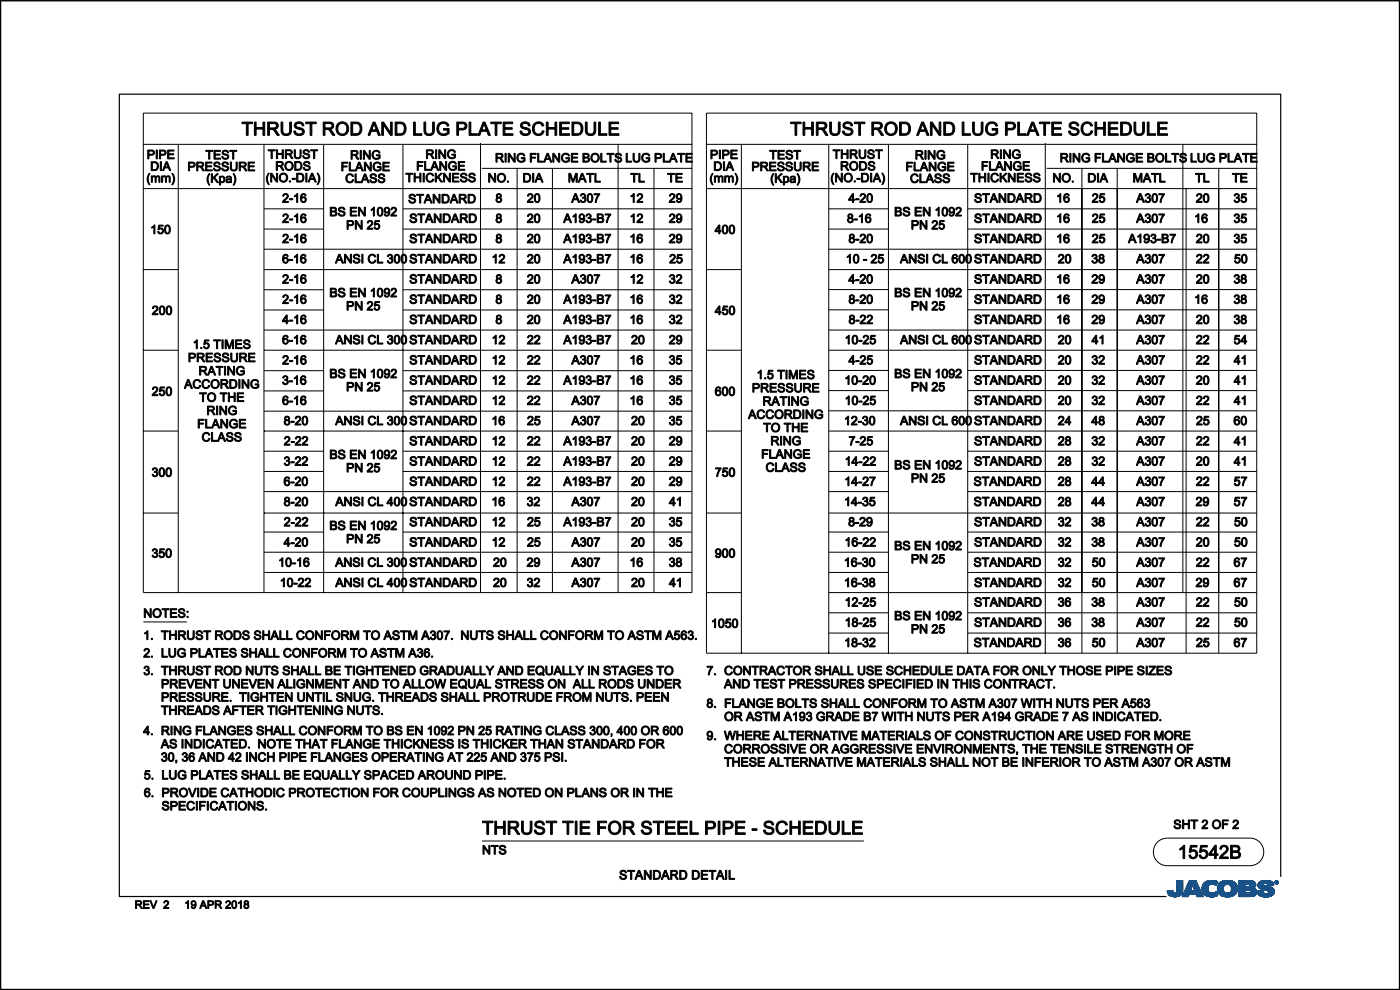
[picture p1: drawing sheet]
<svg xmlns="http://www.w3.org/2000/svg" width="297mm" height="210mm" viewBox="0 0 297 210" stroke-linecap="round" stroke-linejoin="round" font-family="sans-serif">
<path d="M271.7 186v-166h-246.4v170.2h222.1M.1 209.6v.3h296.8v-209.7h-296.8v209.7" fill="none" stroke="#000" stroke-width=".25"/>
<g fill="none" stroke="#000" stroke-width=".21">
<path d="M.1 .1h296.8v209.9h-296.8zM30.4 24h116.4v101.7h-116.4zM30.4 30.6h116.4M37.8 30.6v95.1M56 30.6v95.1M68.7 30.8v94.9M85.5 30.8v94.9M101.9 30.3v95.4M102.2 35.7h44.6M109.7 35.8v89.9M117.2 35.8v89.9M131.1 30.6v95.1"/>
<path d="M138.7 35.8v89.9M149.9 24h116.7v114.6h-116.7zM149.9 30.6h116.7M157.3 30.6v108M175.8 30.6v108M188.5 30.8v107.8M205.3 30.8v107.8M221.8 30.3v108.3M222 35.7h44.6M229.5 35.8v102.8M237 35.8v102.8M250.9 30.6v95.1"/>
<path d="M258.5 35.8v102.8M30.4 57.2h7.4M30.4 40h116.4M56 57.2h90.8M56 44.3h12.7M56 48.6h12.7M56 52.9h90.8M85.5 44.3h61.3M85.5 48.6h61.3M149.9 57.2h7.4M149.9 40h116.7M175.8 57.2h90.8"/>
<path d="M175.8 44.3h12.7M175.8 48.6h12.7M175.8 52.9h90.8M205.3 44.3h61.3M205.3 48.6h61.3M251.6 40v98.6M30.4 74.3h7.4M56 74.3h90.8M56 70h90.8M56 78.6h12.7M56 61.5h12.7M56 65.8h12.7"/>
<path d="M85.5 78.6h61.3M85.5 61.5h61.3M85.5 65.8h61.3M149.9 74.3h7.4M175.8 74.3h90.8M175.8 70h90.8M175.8 61.4h12.7M175.8 65.7h12.7M175.8 78.6h12.7M205.3 61.4h61.3M205.3 65.7h61.3M205.3 78.6h61.3"/>
<path d="M30.4 91.4h7.4M56 91.4h90.8M56 95.7h12.7M56 82.9h12.7M56 87.2h90.8M85.5 82.9h61.3M85.5 95.7h61.3M149.9 91.4h7.4M175.8 91.4h90.8M175.8 95.7h12.7M175.8 82.9h12.7M175.8 87.1h90.8"/>
<path d="M205.3 95.7h61.3M205.3 82.9h61.3M30.4 108.8h7.4M56 108.8h90.8M56 100h12.7M56 104.3h90.8M56 112.9h12.7M56 117.1h90.8M85.5 100h61.3M85.5 112.9h61.3M149.9 108.8h7.4M175.8 108.8h90.8"/>
<path d="M175.8 100h12.7M175.8 104.3h12.7M175.8 112.9h12.7M175.8 117.1h12.7M205.3 100h61.3M205.3 104.3h61.3M205.3 112.9h61.3M205.3 117.1h61.3M30.4 131.9h9.2M56 121.4h90.8M149.9 125.7h7.4M175.8 121.4h12.7"/>
<path d="M175.8 125.7h90.8M175.8 130h12.7M175.8 134.3h12.7M205.3 121.4h61.3M205.3 130h61.3M205.3 134.3h61.3M102.3 178.4h81M245.5 178.6l.8-.5 1.3-.3h17.6a2.93 2.93 0 0 1 2.9 2.9 2.93 2.93 0 0 1-2.9 2.9h-17.6a2.93 2.93 0 0 1-2.7-1.8 2.93 2.93 0 0 1 .6-3.2z"/>
</g>
<g fill="#000" stroke="#000" stroke-width=".21">
<path d="M31.3 31.8v1.9h.3v-.8h.5a.57 .57 0 0 0 .7-.5 .57 .57 0 0 0-.8-.6zM31.6 32h.5a.34 .34 0 0 1 .4 .3 .34 .34 0 0 1-.2 .4h-.7z" fill-rule="evenodd"/>
<path d="M31.7 36.8h.1l-.1 .2a2.13 2.13 0 0 0 .1 2.2 1.62 1.62 0 0 1-.3-2.2z" fill-rule="evenodd"/>
<path d="M32.1 34.3v1.9h.6a.94 .94 0 0 0 .9-1 .94 .94 0 0 0-.9-.9zM32.3 34.5a.78 .78 0 0 1 1 .4 .78 .78 0 0 1-.3 1l-.7 .1z" fill-rule="evenodd"/>
<path d="M32.1 37.3h.2v.2a.46 .46 0 0 1 .8 0l.3-.2 .4 .1 .1 1.3h-.2v-.9a.28 .28 0 0 0-.2-.3 .28 .28 0 0 0-.3 .2l-.1 1h-.2v-.9a.31 .31 0 0 0-.4-.3 .31 .31 0 0 0-.2 .5v.7h-.2z" fill-rule="evenodd"/>
<path d="M33.1 31.8h.3v1.9h-.3z" fill-rule="evenodd"/>
<path d="M33.8 31.8v1.9h.3v-.8h.4a.57 .57 0 0 0 .7-.5 .57 .57 0 0 0-.7-.6zM34.1 32h.4a.34 .34 0 0 1 .5 .3 .34 .34 0 0 1-.2 .4h-.7z" fill-rule="evenodd"/>
<path d="M34 34.3h.3v1.9h-.3z" fill-rule="evenodd"/>
<path d="M34.3 37.3h.2v.2a.46 .46 0 0 1 .8 0l.2-.2 .5 .1 .1 1.3h-.2v-.9a.28 .28 0 0 0-.2-.3 .28 .28 0 0 0-.4 .2v1h-.2v-.9a.31 .31 0 0 0-.4-.3 .31 .31 0 0 0-.2 .5v.7h-.2z" fill-rule="evenodd"/>
<path d="M35.2 34.3l-.7 1.9h.2l.3-.6h.7l.3 .6h.2l-.7-1.9zM35.3 34.5l.4 .9h-.7z" fill-rule="evenodd"/>
<path d="M35.6 31.8h1.3v.2h-1.1v.6h1.1v.2h-1.1v.7h1.2v.2h-1.4z" fill-rule="evenodd"/>
<path d="M36.4 36.8a1.63 1.63 0 0 1 .3 2.3l-.3 .1a2.17 2.17 0 0 0 0-2.4z" fill-rule="evenodd"/>
<path d="M40 34.4v1.8h.2v-.7h.5a.57 .57 0 0 0 .7-.6 .57 .57 0 0 0-.7-.5zM40.2 34.6h.5a.34 .34 0 0 1 .4 .2 .34 .34 0 0 1-.2 .4l-.7 .1z" fill-rule="evenodd"/>
<path d="M41.7 34.4v1.8h.3v-.8l.5 .1 .6 .7h.3l-.7-.8a.52 .52 0 0 0 .5-.6 .52 .52 0 0 0-.6-.4zM42 34.6h.7a.32 .32 0 0 1 .2 .4 .32 .32 0 0 1-.4 .2h-.5z" fill-rule="evenodd"/>
<path d="M43.6 34.4h1.4v.2h-1.1v.6h1v.2h-1v.6h1.1v.2h-1.4z" fill-rule="evenodd"/>
<path d="M43.6 31.9h1.5v.2h-.6v1.7h-.2v-1.7h-.7z" fill-rule="evenodd"/>
<path d="M44.4 36.8h.1l-.1 .3a2.13 2.13 0 0 0 .1 2.2 1.62 1.62 0 0 1-.3-2.3z" fill-rule="evenodd"/>
<path d="M44.8 36.9h.3v.9l.9-.9h.3l-.8 .7 .9 1.1h-.4l-.6-.9-.3 .3v.6h-.3z" fill-rule="evenodd"/>
<path d="M45.5 34.5a.75 .75 0 0 1 1.2 .4h-.2a.41 .41 0 0 0-.5-.4 .41 .41 0 0 0-.3 .5 1.09 1.09 0 0 1 1.1 .7 .77 .77 0 0 1-.8 .6 .77 .77 0 0 1-.7-.7h.2a.48 .48 0 0 0 .5 .5 .48 .48 0 0 0 .5-.5l-.2-.1a.8 .8 0 0 1-.9-.8z" fill-rule="evenodd"/>
<path d="M45.4 31.9h1.3v.2h-1.1v.6h1.1v.2h-1.1v.6h1.2v.3h-1.4z" fill-rule="evenodd"/>
<path d="M46.5 37.4v1.9h.3v-.7a.64 .64 0 0 0 .9-.5 .64 .64 0 0 0-.9-.6v.1v-.2zM46.9 37.7l.1-.1a.49 .49 0 0 1 .5 .5 .49 .49 0 0 1-.5 .4l-.2-.2z" fill-rule="evenodd"/>
<path d="M47.3 34.5a.75 .75 0 0 1 1.2 .4h-.3a.41 .41 0 0 0-.4-.4 .41 .41 0 0 0-.4 .5 1.09 1.09 0 0 1 1.1 .7 .77 .77 0 0 1-.8 .6 .77 .77 0 0 1-.7-.7h.3a.48 .48 0 0 0 .5 .5 .48 .48 0 0 0 .4-.5l-.1-.1a.8 .8 0 0 1-1-.8z" fill-rule="evenodd"/>
<path d="M47.3 32a.75 .75 0 0 1 1.2 .4h-.3a.41 .41 0 0 0-.4-.4 .41 .41 0 0 0-.4 .5 1.09 1.09 0 0 1 1.1 .7 .76 .76 0 0 1-.7 .6 .76 .76 0 0 1-.8-.6l.3-.1a.48 .48 0 0 0 .5 .5 .48 .48 0 0 0 .5-.5l-.2-.1a.8 .8 0 0 1-1-.8z" fill-rule="evenodd"/>
<path d="M48.1 37.5l-.1 .3h.2a.34 .34 0 0 1 .4-.3 .34 .34 0 0 1 .3 .4l-.6 .1a.43 .43 0 0 0-.4 .6 .43 .43 0 0 0 .7 .1l.3-.1v.1h.3l-.1-.3a.74 .74 0 0 0-.4-1zM48.2 38.2l.7-.1a.35 .35 0 0 1-.2 .5 .35 .35 0 0 1-.5-.4z" fill-rule="evenodd"/>
<path d="M48.7 31.9h1.5v.2h-.6v1.7h-.2v-1.7h-.7z" fill-rule="evenodd"/>
<path d="M49.4 36.8a1.63 1.63 0 0 1 .3 2.3l-.3 .2a2.17 2.17 0 0 0 0-2.5z" fill-rule="evenodd"/>
<path d="M48.9 34.4h.2v1.1a.5 .5 0 0 0 .5 .6 .5 .5 0 0 0 .5-.6v-1.1h.2v1.1a.74 .74 0 0 1-.7 .8 .74 .74 0 0 1-.7-.8z" fill-rule="evenodd"/>
<path d="M50.7 34.4v1.8h.3v-.8l.5 .1 .6 .7h.3l-.7-.8a.52 .52 0 0 0 .5-.6 .52 .52 0 0 0-.6-.4zM51 34.6h.8a.32 .32 0 0 1 .2 .4 .32 .32 0 0 1-.5 .2h-.5z" fill-rule="evenodd"/>
<path d="M51.3 25.9h2.3v.3h-1v2.5h-.3v-2.5h-1z" fill-rule="evenodd"/>
<path d="M52.6 34.4h1.4v.2h-1.1v.6h1v.2h-1v.6h1.1v.2h-1.4z" fill-rule="evenodd"/>
<path d="M54 25.9h.3v1.2h1.5v-1.2h.4v2.8h-.4v-1.3h-1.5v1.3h-.3z" fill-rule="evenodd"/>
<path d="M56.8 25.9v2.8h.4v-1.2h.8l.8 1.2h.5l-.6-.9-.5-.4a.78 .78 0 0 0 .8-.9 .78 .78 0 0 0-1-.6zM57.2 26.2h.8a.49 .49 0 0 1 .6 .5 .49 .49 0 0 1-.6 .4h-.8z" fill-rule="evenodd"/>
<path d="M57 36.7h.1l-.1 .2a2.14 2.14 0 0 0 .1 2.3 1.62 1.62 0 0 1-.3-2.3z" fill-rule="evenodd"/>
<path d="M57.4 36.7h.3l1 1.5v-1.5h.2v1.9h-.3l-.9-1.5v1.5h-.3z" fill-rule="evenodd"/>
<path d="M56.9 31.8h1.5v.2h-.6v1.6h-.3v-1.6h-.6z" fill-rule="evenodd"/>
<path d="M58.6 34.3v1.8h.3v-.8l.5 .1 .5 .7h.4l-.7-.8a.52 .52 0 0 0 .5-.6 .52 .52 0 0 0-.7-.4zM58.9 34.5h.7a.32 .32 0 0 1 .2 .4 .32 .32 0 0 1-.4 .2h-.5z" fill-rule="evenodd"/>
<path d="M58.6 31.8h.3v.7h1v-.7h.2v1.8h-.2v-.8h-1v.8h-.3z" fill-rule="evenodd"/>
<path d="M59.2 37.7a.95 .95 0 0 0 1.9 0 .95 .95 0 0 0-1.9 0zM59.7 37.1a.69 .69 0 0 1 1.1 .6 .69 .69 0 0 1-1.1 .5l-.2-.5z" fill-rule="evenodd"/>
<path d="M60.4 35.2a.95 .95 0 0 0 1.9 0 .95 .95 0 0 0-1.9 0zM60.9 34.6a.69 .69 0 0 1 1.1 .6 .69 .69 0 0 1-1.1 .6l-.2-.6z" fill-rule="evenodd"/>
<path d="M60.5 31.8v1.8h.3v-.8l.5 .1 .6 .7h.3l-.7-.8a.52 .52 0 0 0 .5-.6 .52 .52 0 0 0-.6-.4zM60.8 32h.7a.32 .32 0 0 1 .2 .4 .32 .32 0 0 1-.4 .2h-.5z" fill-rule="evenodd"/>
<path d="M61.4 38.4h.2v.2h-.2z" fill-rule="evenodd"/>
<path d="M59.6 25.9h.4v1.6a.75 .75 0 0 0 .7 .9 .75 .75 0 0 0 .8-.9v-1.6h.3v1.6a1.11 1.11 0 0 1-1.1 1.3 1.11 1.11 0 0 1-1.1-1.3z" fill-rule="evenodd"/>
<path d="M61.9 37.8h.8v.3h-.8z" fill-rule="evenodd"/>
<path d="M62.6 26.1a1.11 1.11 0 0 1 1.9 .6h-.4a.66 .66 0 0 0-.6-.5 .66 .66 0 0 0-.7 .5l.4 .3a1.14 1.14 0 0 1 1.3 1.1 1.17 1.17 0 0 1-1.2 .6 1.17 1.17 0 0 1-1-.9h.4a.77 .77 0 0 0 .7 .6 .77 .77 0 0 0 .8-.6l-.4-.3a1.13 1.13 0 0 1-1.3-1.1z" fill-rule="evenodd"/>
<path d="M62.5 34.3v1.8h.7a.94 .94 0 0 0 .9-.9 .94 .94 0 0 0-.9-.9zM62.8 34.5a.78 .78 0 0 1 1 .4 .78 .78 0 0 1-.3 1h-.7z" fill-rule="evenodd"/>
<path d="M62.9 36.7v1.9h.7a.94 .94 0 0 0 .9-.9 .94 .94 0 0 0-.9-1zM63.2 37a.78 .78 0 0 1 1 .3 .78 .78 0 0 1-.3 1.1h-.7z" fill-rule="evenodd"/>
<path d="M62.4 31.8h.3v1.1a.5 .5 0 0 0 .5 .6 .5 .5 0 0 0 .4-.6v-1.1h.3v1.1a.74 .74 0 0 1-.7 .8 .74 .74 0 0 1-.8-.8z" fill-rule="evenodd"/>
<path d="M64.5 31.9a.75 .75 0 0 1 1.2 .4h-.3a.41 .41 0 0 0-.4-.4 .41 .41 0 0 0-.4 .5 1.09 1.09 0 0 1 1.1 .7 .77 .77 0 0 1-.8 .6 .77 .77 0 0 1-.7-.7h.2a.48 .48 0 0 0 .6 .5 .48 .48 0 0 0 .4-.5l-.2-.1a.8 .8 0 0 1-.9-.8z" fill-rule="evenodd"/>
<path d="M64.6 34.4a.75 .75 0 0 1 1.2 .4h-.3a.41 .41 0 0 0-.4-.4 .41 .41 0 0 0-.4 .5 1.09 1.09 0 0 1 1.1 .7 .76 .76 0 0 1-.8 .6 .76 .76 0 0 1-.7-.7h.3a.48 .48 0 0 0 .5 .5 .48 .48 0 0 0 .4-.5l-.1-.1a.8 .8 0 0 1-1-.8z" fill-rule="evenodd"/>
<path d="M64.9 36.7h.2v1.9h-.2z" fill-rule="evenodd"/>
<path d="M66.1 36.7l-.7 1.9h.2l.2-.5h.8l.2 .5h.3l-.8-1.9zM66.2 36.9l.3 1h-.6z" fill-rule="evenodd"/>
<path d="M64.9 25.9h2.2v.3h-.9v2.5h-.4v-2.5h-.9z" fill-rule="evenodd"/>
<path d="M65.9 31.8h1.5v.2h-.6v1.6h-.3v-1.6h-.6z" fill-rule="evenodd"/>
<path d="M67.3 36.7a1.63 1.63 0 0 1 .2 2.3l-.2 .2a2.17 2.17 0 0 0 0-2.5z" fill-rule="evenodd"/>
<path d="M68.6 25.9v2.8h.3v-1.2h.8l.9 1.2h.4l-.5-.9-.5-.4a.78 .78 0 0 0 .8-.9 .78 .78 0 0 0-1-.6zM68.9 26.2h.9a.49 .49 0 0 1 .6 .5 .49 .49 0 0 1-.7 .4h-.8z" fill-rule="evenodd"/>
<path d="M71.7 26.2a1.42 1.42 0 0 0 0 2.2 1.42 1.42 0 0 0 2.1-.3 1.41 1.41 0 0 0-.3-1.9 1.41 1.41 0 0 0-1.8 0zM71.9 26.4a1.05 1.05 0 0 1 1.7 .9 1.05 1.05 0 0 1-1.7 .8l-.2-.8z" fill-rule="evenodd"/>
<path d="M72.5 34.4h1.3v.2h-1v.6h.8v.2h-.8v.9h-.3z" fill-rule="evenodd"/>
<path d="M74.1 34.4h.2v1.7h1v.2h-1.2z" fill-rule="evenodd"/>
<path d="M74.4 25.9v2.8h1.1a1.41 1.41 0 0 0 1.3-1.4 1.41 1.41 0 0 0-1.4-1.4zM74.8 26.2h.6a1.1 1.1 0 0 1 1 1 1.1 1.1 0 0 1-.7 1.2h-.9z" fill-rule="evenodd"/>
<path d="M74.5 31.9v1.9h.2v-.8h.6l.5 .8h.3l-.7-.9a.52 .52 0 0 0 .6-.6 .52 .52 0 0 0-.7-.4zM74.7 32.1h.8a.32 .32 0 0 1 .2 .5 .32 .32 0 0 1-.4 .1h-.6z" fill-rule="evenodd"/>
<path d="M73.7 37.1a.81 .81 0 0 1 1.3 .3l-.3 .1a.63 .63 0 0 0-.8-.4 .63 .63 0 0 0-.3 .9 .57 .57 0 0 0 .6 .6 .57 .57 0 0 0 .6-.5l.2 .1a.9 .9 0 0 1-1.3 .5 .9 .9 0 0 1-.2-1.4z" fill-rule="evenodd"/>
<path d="M75.3 36.9h.3v1.6h.9v.3h-1.2z" fill-rule="evenodd"/>
<path d="M76.1 34.4l-.8 1.9h.3l.2-.6h.8l.2 .6h.3l-.8-1.9zM76.2 34.6l.3 .9h-.6z" fill-rule="evenodd"/>
<path d="M76.4 31.9h.2v1.9h-.2z" fill-rule="evenodd"/>
<path d="M77.3 36.9l-.7 1.9h.2l.2-.6h.8l.2 .6h.3l-.7-1.9zM77.4 37.1l.4 .9h-.7z" fill-rule="evenodd"/>
<path d="M77.1 31.9h.2l1 1.5v-1.5h.3v1.9h-.3l-1-1.5v1.5h-.2z" fill-rule="evenodd"/>
<path d="M77.3 34.4h.2l1 1.5v-1.5h.3v1.9h-.3l-1-1.5v1.5h-.2z" fill-rule="evenodd"/>
<path d="M79.1 25.9l-1 2.8h.4l.3-.8h1.1l.4 .8h.4l-1.2-2.8zM79.3 26.2l.5 1.4h-.9z" fill-rule="evenodd"/>
<path d="M78.7 37a.75 .75 0 0 1 1.2 .4h-.3a.41 .41 0 0 0-.4-.4 .41 .41 0 0 0-.4 .5 1.09 1.09 0 0 1 1.1 .7 .77 .77 0 0 1-.7 .6 .77 .77 0 0 1-.8-.6l.3-.1a.48 .48 0 0 0 .5 .5 .48 .48 0 0 0 .4-.5l-.1-.1a.8 .8 0 0 1-1-.8z" fill-rule="evenodd"/>
<path d="M79.2 32.1a.86 .86 0 0 1 1.4 .3l-.2 .1a.69 .69 0 0 0-1-.3 .69 .69 0 0 0-.1 1.1 .77 .77 0 0 0 1.1 .1v-.3h-.5v-.3h.7v.7a1.01 1.01 0 0 1-1.4 .1 1.01 1.01 0 0 1 0-1.5z" fill-rule="evenodd"/>
<path d="M79.4 34.6a.86 .86 0 0 1 1.4 .3l-.2 .1a.69 .69 0 0 0-1-.3 .69 .69 0 0 0-.1 1 .77 .77 0 0 0 1.1 .2v-.4h-.5v-.2h.8v.7a1.01 1.01 0 0 1-1.5 0 1.01 1.01 0 0 1 0-1.4z" fill-rule="evenodd"/>
<path d="M80.4 37a.75 .75 0 0 1 1.2 .4h-.2a.41 .41 0 0 0-.5-.4 .41 .41 0 0 0-.3 .5 1.09 1.09 0 0 1 1.1 .7 .77 .77 0 0 1-.8 .6 .77 .77 0 0 1-.7-.6l.2-.1a.48 .48 0 0 0 .5 .5 .48 .48 0 0 0 .5-.5l-.2-.1a.8 .8 0 0 1-.9-.8z" fill-rule="evenodd"/>
<path d="M81 25.9h.4l1.4 2.2v-2.2h.4v2.8h-.4l-1.5-2.2v2.2h-.3z" fill-rule="evenodd"/>
<path d="M81.2 34.4h1.4v.2h-1.1v.6h1v.2h-1v.7h1.1v.2h-1.4z" fill-rule="evenodd"/>
<path d="M83.8 25.9v2.8h1a1.41 1.41 0 0 0 1.4-1.4 1.41 1.41 0 0 0-1.4-1.4zM84.2 26.2h.6a1.1 1.1 0 0 1 1 1 1.1 1.1 0 0 1-.8 1.2h-.8z" fill-rule="evenodd"/>
<path d="M86.1 36.7h1.5v.3h-.6v1.6h-.3v-1.6h-.6z" fill-rule="evenodd"/>
<path d="M87.7 25.9h.4v2.5h1.4v.3h-1.8z" fill-rule="evenodd"/>
<path d="M87.8 36.7h.3v.8h1v-.8h.2v1.9h-.2v-.9h-1v.9h-.3z" fill-rule="evenodd"/>
<path d="M88.5 34.3h1.3v.2h-1.1v.6h.9v.2h-.9v.8h-.2z" fill-rule="evenodd"/>
<path d="M89.8 36.7h.2v1.9h-.2z" fill-rule="evenodd"/>
<path d="M90.1 34.3h.2v1.6h.9v.2h-1.1z" fill-rule="evenodd"/>
<path d="M90.5 31.8v1.8h.2v-.8l.6 .1 .5 .7h.3l-.7-.8a.52 .52 0 0 0 .6-.6 .52 .52 0 0 0-.7-.4zM90.7 32h.8a.32 .32 0 0 1 .2 .4 .32 .32 0 0 1-.5 .2h-.5z" fill-rule="evenodd"/>
<path d="M92.1 34.3l-.8 1.8h.3l.2-.5h.8l.2 .5h.3l-.8-1.8zM92.2 34.5l.3 .9h-.6z" fill-rule="evenodd"/>
<path d="M89.9 25.9h.4v1.6a.75 .75 0 0 0 .7 .9 .75 .75 0 0 0 .8-.9v-1.6h.3v1.6a1.11 1.11 0 0 1-1.1 1.3 1.11 1.11 0 0 1-1.1-1.3z" fill-rule="evenodd"/>
<path d="M90.7 36.9a.81 .81 0 0 1 1.3 .4h-.2a.63 .63 0 0 0-.9-.3 .63 .63 0 0 0-.3 .9 .57 .57 0 0 0 .6 .5 .57 .57 0 0 0 .6-.4h.2a.9 .9 0 0 1-1.3 .5 .9 .9 0 0 1-.2-1.3z" fill-rule="evenodd"/>
<path d="M92.3 36.7h.3v1l.9-1h.3l-.7 .8 .8 1.1h-.4l-.6-.9-.3 .3v.6h-.3z" fill-rule="evenodd"/>
<path d="M92.4 31.8h.2v1.8h-.2z" fill-rule="evenodd"/>
<path d="M93.1 31.8h.2l1 1.4v-1.4h.3v1.8h-.3l-1-1.4v1.4h-.2z" fill-rule="evenodd"/>
<path d="M93.3 34.3h.2l1 1.4v-1.4h.3v1.8h-.3l-1-1.4v1.4h-.2z" fill-rule="evenodd"/>
<path d="M94.1 36.7h.2l1 1.5v-1.5h.3v1.9h-.3l-1-1.5v1.5h-.2z" fill-rule="evenodd"/>
<path d="M93.1 26.2a1.28 1.28 0 0 1 2.1 .5l-.3 .1a1.01 1.01 0 0 0-1.4-.5 1.01 1.01 0 0 0-.4 1.4 1.11 1.11 0 0 0 1.8 .4v-.5h-.8v-.3h1.2v1a1.52 1.52 0 0 1-2.2 .1 1.52 1.52 0 0 1 0-2.2z" fill-rule="evenodd"/>
<path d="M95.2 31.9a.86 .86 0 0 1 1.4 .4l-.2 .1a.69 .69 0 0 0-1-.3 .69 .69 0 0 0-.2 1 .77 .77 0 0 0 1.2 .2v-.4h-.6v-.2h.8v.7a1.01 1.01 0 0 1-1.4 0 1.01 1.01 0 0 1 0-1.5z" fill-rule="evenodd"/>
<path d="M96 36.7h1.3v.3h-1.1v.5h1.1v.3h-1.1v.6h1.2v.2h-1.4z" fill-rule="evenodd"/>
<path d="M95.4 34.4a.86 .86 0 0 1 1.4 .4h-.2a.69 .69 0 0 0-1-.2 .69 .69 0 0 0-.1 1 .77 .77 0 0 0 1.1 .1v-.3h-.5v-.2h.7v.7a1.01 1.01 0 0 1-1.4 0 1.01 1.01 0 0 1 0-1.5z" fill-rule="evenodd"/>
<path d="M96.9 25.9v2.8h.4v-1.1a1.61 1.61 0 0 0 1.7-.5 .85 .85 0 0 0-.1-.9 .85 .85 0 0 0-.9-.3zM97.3 26.2h.7a.52 .52 0 0 1 .7 .5 .52 .52 0 0 1-.7 .5h-.7z" fill-rule="evenodd"/>
<path d="M97.2 34.3h1.4v.2h-1.1v.6h1v.2h-1v.6h1.1v.2h-1.4z" fill-rule="evenodd"/>
<path d="M97.9 36.9a.75 .75 0 0 1 1.2 .4h-.3a.41 .41 0 0 0-.4-.4 .41 .41 0 0 0-.4 .5 1.09 1.09 0 0 1 1.1 .7 .76 .76 0 0 1-.8 .6 .76 .76 0 0 1-.7-.7h.3a.48 .48 0 0 0 .5 .5 .48 .48 0 0 0 .4-.5l-.1-.2a.8 .8 0 0 1-1-.7z" fill-rule="evenodd"/>
<path d="M99.6 36.9a.75 .75 0 0 1 1.2 .4h-.2a.41 .41 0 0 0-.5-.4 .41 .41 0 0 0-.3 .5 1.09 1.09 0 0 1 1.1 .7 .76 .76 0 0 1-.8 .6 .76 .76 0 0 1-.7-.7h.2a.48 .48 0 0 0 .5 .5 .48 .48 0 0 0 .5-.5l-.2-.2a.8 .8 0 0 1-.9-.7z" fill-rule="evenodd"/>
<path d="M99.5 25.9h.4v2.5h1.4v.3h-1.8z" fill-rule="evenodd"/>
<path d="M102.5 25.9l-1.1 2.8h.4l.3-.8h1.2l.3 .8h.4l-1.1-2.8zM102.7 26.2l.5 1.4h-1z" fill-rule="evenodd"/>
<path d="M103.7 36.8h.2l1 1.4v-1.4h.2v1.9h-.2l-1-1.5v1.5h-.2z" fill-rule="evenodd"/>
<path d="M104.1 25.9h2.2v.3h-.9v2.5h-.4v-2.5h-.9z" fill-rule="evenodd"/>
<path d="M105.2 32.5v1.9h.3v-.8h.5l.5 .8h.4l-.7-.9a.52 .52 0 0 0 .5-.5 .52 .52 0 0 0-.7-.5zM105.5 32.7l.7 .1a.32 .32 0 0 1 .2 .4 .32 .32 0 0 1-.4 .2h-.5z" fill-rule="evenodd"/>
<path d="M105.5 37.7a.95 .95 0 0 0 1.9 0 .95 .95 0 0 0-1.9 0zM105.9 37.1a.69 .69 0 0 1 1.1 .6 .69 .69 0 0 1-1.1 .6l-.2-.6z" fill-rule="evenodd"/>
<path d="M106.7 25.9h2.1v.3h-1.7v.9h1.6v.3h-1.6v1h1.7v.3h-2.1z" fill-rule="evenodd"/>
<path d="M107.1 32.5h.3v1.9h-.3z" fill-rule="evenodd"/>
<path d="M107.6 38.4h.3v.3h-.3z" fill-rule="evenodd"/>
<path d="M107.8 32.5h.3l1 1.5v-1.5h.2v1.9h-.3l-.9-1.5v1.5h-.3z" fill-rule="evenodd"/>
<path d="M110.6 26.1a1.11 1.11 0 0 1 1.9 .6h-.4a.66 .66 0 0 0-.7-.5 .66 .66 0 0 0-.6 .5l.4 .3a1.14 1.14 0 0 1 1.3 1.1 1.17 1.17 0 0 1-1.2 .6 1.17 1.17 0 0 1-1-.9h.4a.77 .77 0 0 0 .7 .6 .77 .77 0 0 0 .8-.6l-.5-.3a1.13 1.13 0 0 1-1.3-1.1z" fill-rule="evenodd"/>
<path d="M110 32.7a.86 .86 0 0 1 1.4 .4h-.3a.69 .69 0 0 0-1-.3 .69 .69 0 0 0-.1 1.1 .77 .77 0 0 0 1.1 .1v-.3h-.5v-.3h.8v.7a1.01 1.01 0 0 1-1.5 .1 1.01 1.01 0 0 1 .1-1.5z" fill-rule="evenodd"/>
<path d="M111.1 36.8v1.9h.6a.94 .94 0 0 0 .9-1 .94 .94 0 0 0-.9-.9zM111.3 37a.78 .78 0 0 1 1 .4 .78 .78 0 0 1-.3 1h-.7z" fill-rule="evenodd"/>
<path d="M112.5 32.5h1.2v.3h-1v.5h.9v.3h-.9v.8h-.2z" fill-rule="evenodd"/>
<path d="M113 36.8h.2v1.9h-.2z" fill-rule="evenodd"/>
<path d="M114.2 36.8l-.7 1.9h.2l.2-.6h.8l.2 .6h.3l-.7-1.9zM114.3 37l.4 .9h-.7z" fill-rule="evenodd"/>
<path d="M114.1 32.5h.2v1.7h.9v.2h-1.1z" fill-rule="evenodd"/>
<path d="M113.4 26.1a1.22 1.22 0 0 1 2 .6l-.4 .1a.92 .92 0 0 0-1.2-.5 .92 .92 0 0 0-.5 1.2 .87 .87 0 0 0 .8 .9 .87 .87 0 0 0 1-.7l.3 .1a1.3 1.3 0 0 1-1.6 .9 1.3 1.3 0 0 1-.8-1.7z" fill-rule="evenodd"/>
<path d="M116 32.5l-.7 1.9h.3l.2-.6h.8l.2 .6h.3l-.8-1.9zM116.2 32.7l.3 .9h-.6z" fill-rule="evenodd"/>
<path d="M115.9 25.9h.4v1.2h1.4v-1.2h.4v2.8h-.4v-1.3h-1.4v1.3h-.4z" fill-rule="evenodd"/>
<path d="M117.3 32.5h.2l1 1.5v-1.5h.2v1.9h-.2l-1-1.5v1.5h-.2z" fill-rule="evenodd"/>
<path d="M118.7 25.9h2.1v.3h-1.7v.9h1.6v.3h-1.6v1h1.7v.3h-2.1z" fill-rule="evenodd"/>
<path d="M119.4 32.7a.86 .86 0 0 1 1.4 .4h-.2a.69 .69 0 0 0-1-.3 .69 .69 0 0 0-.2 1.1 .77 .77 0 0 0 1.2 .1v-.3h-.6v-.3h.8v.7a1.01 1.01 0 0 1-1.4 .1 1.01 1.01 0 0 1 0-1.5z" fill-rule="evenodd"/>
<path d="M120.7 36.8h.3l.6 1.6 .5-1.6h.4v1.9h-.3v-1.6l-.5 1.6h-.2l-.6-1.6v1.6h-.2z" fill-rule="evenodd"/>
<path d="M121.2 32.5h1.4v.3h-1.2v.5h1.1v.2h-1.1v.7h1.2v.2h-1.4z" fill-rule="evenodd"/>
<path d="M121.3 25.9v2.8h1.1a1.41 1.41 0 0 0 1.3-1.4 1.41 1.41 0 0 0-1.4-1.4zM121.7 26.2h.6a1.1 1.1 0 0 1 1 1 1.1 1.1 0 0 1-.7 1.2h-.9z" fill-rule="evenodd"/>
<path d="M123.4 36.8l-.7 1.9h.2l.2-.6h.8l.2 .6h.3l-.8-1.9zM123.5 37l.3 .9h-.6z" fill-rule="evenodd"/>
<path d="M123.7 32.5v1.9h.7a.53 .53 0 0 0 .6-.3 .53 .53 0 0 0-.3-.7 .48 .48 0 0 0 .2-.6 .48 .48 0 0 0-.5-.3zM123.9 32.8h.4a.31 .31 0 0 1 .4 .1 .31 .31 0 0 1-.1 .4h-.7zM123.9 33.5h.4a.34 .34 0 0 1 .5 .3 .34 .34 0 0 1-.4 .4h-.5z" fill-rule="evenodd"/>
<path d="M124.5 36.8h1.4v.2h-.6v1.7h-.2v-1.7h-.6z" fill-rule="evenodd"/>
<path d="M125.3 33.5a.95 .95 0 0 0 1.9 0 .95 .95 0 0 0-1.9 0zM125.8 32.9a.69 .69 0 0 1 1.1 .6 .69 .69 0 0 1-1.1 .5l-.2-.5z" fill-rule="evenodd"/>
<path d="M124.2 25.9h.4v1.6a.75 .75 0 0 0 .7 .9 .75 .75 0 0 0 .7-.9v-1.6h.4v1.6a1.11 1.11 0 0 1-1.1 1.3 1.11 1.11 0 0 1-1.1-1.3z" fill-rule="evenodd"/>
<path d="M126.2 36.8h.2v1.6h1v.3h-1.2z" fill-rule="evenodd"/>
<path d="M127 25.9h.4v2.5h1.3v.3h-1.7z" fill-rule="evenodd"/>
<path d="M127.4 32.5h.3v1.7h.9v.2h-1.2z" fill-rule="evenodd"/>
<path d="M129.2 25.9h2v.3h-1.6v.9h1.5v.3h-1.5v1h1.7v.3h-2.1z" fill-rule="evenodd"/>
<path d="M128.8 32.5h1.4v.3h-.6v1.6h-.2v-1.6h-.6z" fill-rule="evenodd"/>
<path d="M130.7 32.6a.75 .75 0 0 1 1.2 .5h-.3a.41 .41 0 0 0-.4-.4 .41 .41 0 0 0-.4 .5 1.09 1.09 0 0 1 1.1 .7 .76 .76 0 0 1-.8 .5 .76 .76 0 0 1-.7-.6h.3a.48 .48 0 0 0 .5 .4 .48 .48 0 0 0 .4-.5l-.1-.1a.8 .8 0 0 1-1-.7z" fill-rule="evenodd"/>
<path d="M132.8 32.5h.3v1.7h.9v.2h-1.2z" fill-rule="evenodd"/>
<path d="M133.8 36.8h1.5v.2h-.6v1.7h-.3v-1.7h-.6z" fill-rule="evenodd"/>
<path d="M134.3 32.5h.2v1.1a.5 .5 0 0 0 .5 .6 .5 .5 0 0 0 .5-.6v-1.1h.3v1.1a.74 .74 0 0 1-.8 .8 .74 .74 0 0 1-.7-.8z" fill-rule="evenodd"/>
<path d="M135.5 36.8h.3v1.6h.9v.3h-1.2z" fill-rule="evenodd"/>
<path d="M136.4 32.7a.86 .86 0 0 1 1.4 .4h-.2a.69 .69 0 0 0-1-.3 .69 .69 0 0 0-.1 1.1 .77 .77 0 0 0 1.1 .1v-.3h-.5v-.3h.8v.7a1.01 1.01 0 0 1-1.5 .1 1.01 1.01 0 0 1 0-1.5z" fill-rule="evenodd"/>
<path d="M138.9 32.5v1.9h.3v-.8h.5a.57 .57 0 0 0 .7-.5 .57 .57 0 0 0-.7-.6zM139.2 32.8h.5a.34 .34 0 0 1 .4 .2 .34 .34 0 0 1-.2 .4h-.7z" fill-rule="evenodd"/>
<path d="M140.7 32.5h.2v1.7h1v.2h-1.2z" fill-rule="evenodd"/>
<path d="M142.7 32.5l-.8 1.9h.3l.2-.6h.8l.2 .6h.3l-.8-1.9zM142.8 32.7l.3 .9h-.6z" fill-rule="evenodd"/>
<path d="M141.6 36.8h1.5v.2h-.6v1.7h-.3v-1.7h-.6z" fill-rule="evenodd"/>
<path d="M143.4 36.8h1.3v.2h-1.1v.6h1.1v.2h-1.1v.6h1.2v.3h-1.4z" fill-rule="evenodd"/>
<path d="M143.8 32.5h1.4v.3h-.6v1.6h-.2v-1.6h-.6z" fill-rule="evenodd"/>
<path d="M145.5 32.5h1.4v.3h-1.2v.5h1.1v.2h-1.1v.7h1.2v.2h-1.4z" fill-rule="evenodd"/>
<path d="M150.8 31.8v1.9h.3v-.8h.4a.57 .57 0 0 0 .7-.5 .57 .57 0 0 0-.7-.6zM151.1 32h.4a.34 .34 0 0 1 .5 .3 .34 .34 0 0 1-.3 .4h-.6z" fill-rule="evenodd"/>
<path d="M151.1 36.8h.2l-.1 .2a2.13 2.13 0 0 0 .1 2.2 1.62 1.62 0 0 1-.3-2.2z" fill-rule="evenodd"/>
<path d="M151.5 34.3v1.9h.7a.94 .94 0 0 0 .9-1 .94 .94 0 0 0-.9-.9zM151.8 34.5a.78 .78 0 0 1 1 .4 .78 .78 0 0 1-.3 1l-.7 .1z" fill-rule="evenodd"/>
<path d="M151.6 37.3h.2v.2a.46 .46 0 0 1 .8 0l.2-.2 .5 .1 .1 1.3h-.2v-.9a.28 .28 0 0 0-.2-.3 .28 .28 0 0 0-.4 .2v1h-.2v-.9a.31 .31 0 0 0-.4-.3 .31 .31 0 0 0-.2 .5v.7h-.2z" fill-rule="evenodd"/>
<path d="M152.6 31.8h.2v1.9h-.2z" fill-rule="evenodd"/>
<path d="M153.3 31.8v1.9h.2v-.8h.5a.57 .57 0 0 0 .7-.5 .57 .57 0 0 0-.7-.6zM153.5 32h.5a.34 .34 0 0 1 .4 .3 .34 .34 0 0 1-.2 .4h-.7z" fill-rule="evenodd"/>
<path d="M153.5 34.3h.2v1.9h-.2z" fill-rule="evenodd"/>
<path d="M153.7 37.3h.2v.2a.46 .46 0 0 1 .8 0l.3-.2 .5 .1 .1 1.3h-.3v-.9a.28 .28 0 0 0-.2-.3 .28 .28 0 0 0-.3 .2v1h-.3v-.9a.31 .31 0 0 0-.4-.3 .31 .31 0 0 0-.1 .5v.7h-.3z" fill-rule="evenodd"/>
<path d="M154.7 34.3l-.8 1.9h.3l.2-.6h.8l.2 .6h.3l-.8-1.9zM154.8 34.5l.3 .9h-.6z" fill-rule="evenodd"/>
<path d="M155 31.8h1.4v.2h-1.1v.6h1v.2h-1v.7h1.1v.2h-1.4z" fill-rule="evenodd"/>
<path d="M155.9 36.8a1.63 1.63 0 0 1 .3 2.3l-.3 .1a2.17 2.17 0 0 0 0-2.4z" fill-rule="evenodd"/>
<path d="M159.6 34.4v1.8h.3v-.7h.4a.57 .57 0 0 0 .8-.6 .57 .57 0 0 0-.8-.5zM159.9 34.6h.4a.34 .34 0 0 1 .5 .2 .34 .34 0 0 1-.2 .4l-.7 .1z" fill-rule="evenodd"/>
<path d="M161.4 34.4v1.8h.2v-.8l.6 .1 .5 .7h.3l-.7-.8a.52 .52 0 0 0 .6-.6 .52 .52 0 0 0-.7-.4zM161.6 34.6h.8a.32 .32 0 0 1 .2 .4 .32 .32 0 0 1-.5 .2h-.5z" fill-rule="evenodd"/>
<path d="M163.3 34.4h1.3v.2h-1.1v.6h1v.2h-1v.6h1.2v.2h-1.4z" fill-rule="evenodd"/>
<path d="M163.3 31.9h1.5v.2h-.6v1.7h-.3v-1.7h-.6z" fill-rule="evenodd"/>
<path d="M164 36.8h.2l-.2 .3a2.13 2.13 0 0 0 .2 2.2 1.62 1.62 0 0 1-.3-2.3z" fill-rule="evenodd"/>
<path d="M164.5 36.9h.2v.9l.9-.9h.4l-.8 .7 .8 1.1h-.3l-.7-.9-.3 .3v.6h-.2z" fill-rule="evenodd"/>
<path d="M165.2 34.5a.75 .75 0 0 1 1.2 .4h-.3a.41 .41 0 0 0-.4-.4 .41 .41 0 0 0-.4 .5 1.09 1.09 0 0 1 1.1 .7 .77 .77 0 0 1-.8 .6 .77 .77 0 0 1-.7-.7h.2a.48 .48 0 0 0 .6 .5 .48 .48 0 0 0 .4-.5l-.2-.1a.8 .8 0 0 1-.9-.8z" fill-rule="evenodd"/>
<path d="M165 31.9h1.4v.2h-1.1v.6h1v.2h-1v.6h1.1v.3h-1.4z" fill-rule="evenodd"/>
<path d="M166.2 37.4v1.9h.2v-.7a.64 .64 0 0 0 1-.5 .64 .64 0 0 0-.9-.6l-.1 .1v-.2zM166.5 37.7l.1-.1a.49 .49 0 0 1 .5 .5 .49 .49 0 0 1-.5 .4l-.2-.2z" fill-rule="evenodd"/>
<path d="M166.9 34.5a.75 .75 0 0 1 1.2 .4h-.2a.41 .41 0 0 0-.5-.4 .41 .41 0 0 0-.4 .5 1.09 1.09 0 0 1 1.2 .7 .77 .77 0 0 1-.8 .6 .77 .77 0 0 1-.7-.7h.2a.48 .48 0 0 0 .5 .5 .48 .48 0 0 0 .5-.5l-.2-.1a.8 .8 0 0 1-.9-.8z" fill-rule="evenodd"/>
<path d="M166.9 32a.75 .75 0 0 1 1.2 .4h-.2a.41 .41 0 0 0-.5-.4 .41 .41 0 0 0-.3 .5 1.09 1.09 0 0 1 1.1 .7 .77 .77 0 0 1-.8 .6 .77 .77 0 0 1-.7-.6l.2-.1a.48 .48 0 0 0 .5 .5 .48 .48 0 0 0 .5-.5l-.2-.1a.8 .8 0 0 1-.9-.8z" fill-rule="evenodd"/>
<path d="M167.7 37.5l-.1 .3h.2a.34 .34 0 0 1 .4-.3 .34 .34 0 0 1 .3 .4l-.5 .1a.43 .43 0 0 0-.4 .6 .43 .43 0 0 0 .7 .1l.2-.1 .1 .1h.2l-.1-.3a.74 .74 0 0 0-.3-1zM167.9 38.2l.6-.1a.35 .35 0 0 1-.2 .5 .35 .35 0 0 1-.4-.4z" fill-rule="evenodd"/>
<path d="M167.7 25.9h2.3v.3h-1v2.5h-.3v-2.5h-1z" fill-rule="evenodd"/>
<path d="M168.4 31.9h1.5v.2h-.7v1.7h-.2v-1.7h-.6z" fill-rule="evenodd"/>
<path d="M169.1 36.8a1.63 1.63 0 0 1 .3 2.3l-.3 .2a2.17 2.17 0 0 0 0-2.5z" fill-rule="evenodd"/>
<path d="M168.5 34.4h.2v1.1a.5 .5 0 0 0 .5 .6 .5 .5 0 0 0 .5-.6v-1.1h.3v1.1a.74 .74 0 0 1-.8 .8 .74 .74 0 0 1-.7-.8z" fill-rule="evenodd"/>
<path d="M170.4 25.9h.3v1.2h1.5v-1.2h.4v2.8h-.4v-1.3h-1.5v1.3h-.3z" fill-rule="evenodd"/>
<path d="M170.4 34.4v1.8h.2v-.8l.6 .1 .5 .7h.3l-.6-.8a.52 .52 0 0 0 .5-.6 .52 .52 0 0 0-.7-.4zM170.6 34.6h.8a.32 .32 0 0 1 .2 .4 .32 .32 0 0 1-.4 .2h-.6z" fill-rule="evenodd"/>
<path d="M172.3 34.4h1.3v.2h-1.1v.6h1.1v.2h-1.1v.6h1.2v.2h-1.4z" fill-rule="evenodd"/>
<path d="M173.2 25.9v2.8h.4v-1.2h.8l.8 1.2h.5l-.6-.9-.5-.4a.78 .78 0 0 0 .8-.9 .78 .78 0 0 0-1-.6zM173.6 26.2h.8a.49 .49 0 0 1 .6 .5 .49 .49 0 0 1-.7 .4h-.7z" fill-rule="evenodd"/>
<path d="M176.8 36.7h.1l-.1 .2a2.13 2.13 0 0 0 .1 2.3 1.62 1.62 0 0 1-.3-2.3z" fill-rule="evenodd"/>
<path d="M177.2 36.7h.3l1 1.5v-1.5h.2v1.9h-.2l-1-1.5v1.5h-.3z" fill-rule="evenodd"/>
<path d="M176.7 31.8h1.5v.2h-.6v1.6h-.3v-1.6h-.6z" fill-rule="evenodd"/>
<path d="M176 25.9h.4v1.6a.75 .75 0 0 0 .7 .9 .75 .75 0 0 0 .8-.9v-1.6h.3v1.6a1.11 1.11 0 0 1-1.1 1.3 1.11 1.11 0 0 1-1.1-1.3z" fill-rule="evenodd"/>
<path d="M178.4 34.3v1.8h.3v-.8l.5 .1 .6 .7h.3l-.7-.8a.52 .52 0 0 0 .5-.6 .52 .52 0 0 0-.7-.4zM178.7 34.5h.7a.32 .32 0 0 1 .2 .4 .32 .32 0 0 1-.4 .2h-.5z" fill-rule="evenodd"/>
<path d="M178.5 31.8h.2v.7h1v-.7h.2v1.8h-.2v-.8h-1v.8h-.2z" fill-rule="evenodd"/>
<path d="M179 26.1a1.11 1.11 0 0 1 1.9 .6h-.4a.66 .66 0 0 0-.6-.5 .66 .66 0 0 0-.7 .5l.4 .3a1.14 1.14 0 0 1 1.3 1.1 1.17 1.17 0 0 1-1.2 .6 1.17 1.17 0 0 1-1-.9h.4a.77 .77 0 0 0 .7 .6 .77 .77 0 0 0 .8-.6l-.4-.3a1.13 1.13 0 0 1-1.3-1.1z" fill-rule="evenodd"/>
<path d="M179 37.7a.95 .95 0 0 0 1.9 0 .95 .95 0 0 0-1.9 0zM179.5 37.1a.69 .69 0 0 1 1.1 .6 .69 .69 0 0 1-1.1 .5l-.2-.5z" fill-rule="evenodd"/>
<path d="M180.2 35.2a.95 .95 0 0 0 1.9 0 .95 .95 0 0 0-1.9 0zM180.7 34.6a.69 .69 0 0 1 1.1 .6 .69 .69 0 0 1-1.1 .6l-.2-.6z" fill-rule="evenodd"/>
<path d="M180.3 31.8v1.8h.3v-.8l.5 .1 .6 .7h.3l-.7-.8a.52 .52 0 0 0 .5-.6 .52 .52 0 0 0-.6-.4zM180.6 32h.8a.32 .32 0 0 1 .2 .4 .32 .32 0 0 1-.5 .2h-.5z" fill-rule="evenodd"/>
<path d="M181.2 38.4h.3v.2h-.3z" fill-rule="evenodd"/>
<path d="M181.8 37.8h.7v.3h-.7z" fill-rule="evenodd"/>
<path d="M181.2 25.9h2.3v.3h-1v2.5h-.3v-2.5h-1z" fill-rule="evenodd"/>
<path d="M182.3 34.3v1.8h.7a.94 .94 0 0 0 .9-.9 .94 .94 0 0 0-.9-.9zM182.6 34.5a.78 .78 0 0 1 1 .4 .78 .78 0 0 1-.3 1h-.7z" fill-rule="evenodd"/>
<path d="M182.8 36.7v1.9h.6a.94 .94 0 0 0 .9-.9 .94 .94 0 0 0-.9-1zM183 37a.78 .78 0 0 1 1 .3 .78 .78 0 0 1-.3 1.1h-.7z" fill-rule="evenodd"/>
<path d="M182.2 31.8h.3v1.1a.5 .5 0 0 0 .5 .6 .5 .5 0 0 0 .5-.6v-1.1h.2v1.1a.74 .74 0 0 1-.7 .8 .74 .74 0 0 1-.8-.8z" fill-rule="evenodd"/>
<path d="M184.3 31.9a.75 .75 0 0 1 1.2 .4h-.3a.41 .41 0 0 0-.4-.4 .41 .41 0 0 0-.4 .5 1.09 1.09 0 0 1 1.1 .7 .77 .77 0 0 1-.8 .6 .77 .77 0 0 1-.7-.7h.3a.48 .48 0 0 0 .5 .5 .48 .48 0 0 0 .4-.5l-.1-.1a.8 .8 0 0 1-1-.8z" fill-rule="evenodd"/>
<path d="M184.4 34.4a.75 .75 0 0 1 1.2 .4h-.3a.41 .41 0 0 0-.4-.4 .41 .41 0 0 0-.4 .5 1.09 1.09 0 0 1 1.1 .7 .76 .76 0 0 1-.7 .6 .76 .76 0 0 1-.8-.7h.3a.48 .48 0 0 0 .5 .5 .48 .48 0 0 0 .4-.5l-.1-.1a.8 .8 0 0 1-1-.8z" fill-rule="evenodd"/>
<path d="M184.7 36.7h.2v1.9h-.2z" fill-rule="evenodd"/>
<path d="M185 25.9v2.8h.3v-1.2h.8l.9 1.2h.4l-.6-.9-.4-.4a.78 .78 0 0 0 .8-.9 .78 .78 0 0 0-1-.6zM185.3 26.2h.9a.49 .49 0 0 1 .6 .5 .49 .49 0 0 1-.7 .4h-.8z" fill-rule="evenodd"/>
<path d="M185.9 36.7l-.7 1.9h.2l.2-.5h.8l.2 .5h.3l-.7-1.9zM186 36.9l.3 1h-.6z" fill-rule="evenodd"/>
<path d="M185.7 31.8h1.5v.2h-.6v1.6h-.3v-1.6h-.6z" fill-rule="evenodd"/>
<path d="M187.1 36.7a1.63 1.63 0 0 1 .3 2.3l-.3 .2a2.17 2.17 0 0 0 0-2.5z" fill-rule="evenodd"/>
<path d="M188 26.2a1.42 1.42 0 0 0 .1 2.2 1.42 1.42 0 0 0 2.1-.3 1.41 1.41 0 0 0-.3-1.9 1.41 1.41 0 0 0-1.9 0zM188.3 26.4a1.05 1.05 0 0 1 1.7 .9 1.05 1.05 0 0 1-1.7 .8l-.2-.8z" fill-rule="evenodd"/>
<path d="M190.8 25.9v2.8h1a1.41 1.41 0 0 0 1.4-1.4 1.41 1.41 0 0 0-1.4-1.4zM191.2 26.2h.6a1.1 1.1 0 0 1 1 1 1.1 1.1 0 0 1-.7 1.2h-.9z" fill-rule="evenodd"/>
<path d="M192.3 34.4h1.3v.2h-1v.6h.8v.2h-.8v.9h-.3z" fill-rule="evenodd"/>
<path d="M193.9 34.4h.2v1.7h1v.2h-1.2z" fill-rule="evenodd"/>
<path d="M194.3 31.9v1.9h.2v-.8h.6l.5 .8h.3l-.6-.9a.52 .52 0 0 0 .5-.6 .52 .52 0 0 0-.7-.4zM194.5 32.1h.8a.32 .32 0 0 1 .2 .5 .32 .32 0 0 1-.4 .1h-.6z" fill-rule="evenodd"/>
<path d="M195.5 25.9l-1 2.8h.3l.4-.8h1.1l.4 .8h.4l-1.2-2.8zM195.7 26.2l.5 1.4h-.9z" fill-rule="evenodd"/>
<path d="M193.5 37.1a.82 .82 0 0 1 1.3 .3l-.2 .1a.63 .63 0 0 0-.9-.4 .63 .63 0 0 0-.2 .9 .57 .57 0 0 0 .5 .6 .57 .57 0 0 0 .6-.5l.2 .1a.9 .9 0 0 1-1.3 .5 .9 .9 0 0 1-.2-1.4z" fill-rule="evenodd"/>
<path d="M195.1 36.9h.3v1.6h.9v.3h-1.2z" fill-rule="evenodd"/>
<path d="M195.9 34.4l-.7 1.9h.2l.2-.6h.8l.2 .6h.3l-.8-1.9zM196 34.6l.3 .9h-.6z" fill-rule="evenodd"/>
<path d="M196.2 31.9h.3v1.9h-.3z" fill-rule="evenodd"/>
<path d="M197.1 36.9l-.7 1.9h.3l.2-.6h.7l.3 .6h.2l-.7-1.9zM197.2 37.1l.4 .9h-.7z" fill-rule="evenodd"/>
<path d="M196.9 31.9h.3l.9 1.5v-1.5h.3v1.9h-.3l-1-1.5v1.5h-.2z" fill-rule="evenodd"/>
<path d="M197.1 34.4h.3l.9 1.5v-1.5h.3v1.9h-.3l-1-1.5v1.5h-.2z" fill-rule="evenodd"/>
<path d="M197.4 25.9h.4l1.4 2.2v-2.2h.4v2.8h-.4l-1.5-2.2v2.2h-.3z" fill-rule="evenodd"/>
<path d="M198.5 37a.75 .75 0 0 1 1.2 .4h-.2a.41 .41 0 0 0-.5-.4 .41 .41 0 0 0-.4 .5 1.09 1.09 0 0 1 1.1 .7 .77 .77 0 0 1-.7 .6 .77 .77 0 0 1-.7-.6l.2-.1a.48 .48 0 0 0 .5 .5 .48 .48 0 0 0 .5-.5l-.2-.1a.8 .8 0 0 1-1-.8z" fill-rule="evenodd"/>
<path d="M199 32.1a.86 .86 0 0 1 1.4 .3l-.2 .1a.69 .69 0 0 0-1-.3 .69 .69 0 0 0-.1 1.1 .77 .77 0 0 0 1.1 .1v-.3h-.5v-.3h.8v.7a1.01 1.01 0 0 1-1.5 .1 1.01 1.01 0 0 1 0-1.5z" fill-rule="evenodd"/>
<path d="M199.2 34.6a.86 .86 0 0 1 1.4 .3l-.2 .1a.69 .69 0 0 0-1-.3 .69 .69 0 0 0-.1 1 .77 .77 0 0 0 1.1 .2v-.4h-.5v-.2h.8v.7a1.01 1.01 0 0 1-1.5 0 1.01 1.01 0 0 1 0-1.4z" fill-rule="evenodd"/>
<path d="M200.3 37a.75 .75 0 0 1 1.1 .4h-.2a.41 .41 0 0 0-.5-.4 .41 .41 0 0 0-.3 .5 1.09 1.09 0 0 1 1.1 .7 .77 .77 0 0 1-.8 .6 .77 .77 0 0 1-.7-.6l.2-.1a.48 .48 0 0 0 .5 .5 .48 .48 0 0 0 .5-.5l-.2-.1a.8 .8 0 0 1-.9-.8z" fill-rule="evenodd"/>
<path d="M200.2 25.9v2.8h1a1.41 1.41 0 0 0 1.3-1.4 1.41 1.41 0 0 0-1.3-1.4zM200.6 26.2h.6a1.1 1.1 0 0 1 1 1 1.1 1.1 0 0 1-.8 1.2h-.8z" fill-rule="evenodd"/>
<path d="M201 34.4h1.4v.2h-1.1v.6h1v.2h-1v.7h1.1v.2h-1.4z" fill-rule="evenodd"/>
<path d="M204.1 25.9h.4v2.5h1.4v.3h-1.8z" fill-rule="evenodd"/>
<path d="M205.9 36.7h1.5v.3h-.6v1.6h-.3v-1.6h-.6z" fill-rule="evenodd"/>
<path d="M207.7 36.7h.2v.8h1v-.8h.2v1.9h-.2v-.9h-1v.9h-.2z" fill-rule="evenodd"/>
<path d="M206.3 25.9h.4v1.6a.75 .75 0 0 0 .7 .9 .75 .75 0 0 0 .8-.9v-1.6h.3v1.6a1.11 1.11 0 0 1-1.1 1.3 1.11 1.11 0 0 1-1.1-1.3z" fill-rule="evenodd"/>
<path d="M208.3 34.3h1.3v.2h-1v.6h.8v.2h-.8v.8h-.3z" fill-rule="evenodd"/>
<path d="M209.6 36.7h.2v1.9h-.2z" fill-rule="evenodd"/>
<path d="M209.9 34.3h.2v1.6h1v.2h-1.2z" fill-rule="evenodd"/>
<path d="M210.3 31.8v1.8h.2v-.8l.6 .1 .5 .7h.3l-.6-.8a.52 .52 0 0 0 .5-.6 .52 .52 0 0 0-.7-.4zM210.5 32h.8a.32 .32 0 0 1 .2 .4 .32 .32 0 0 1-.4 .2h-.6z" fill-rule="evenodd"/>
<path d="M209.5 26.2a1.28 1.28 0 0 1 2.1 .5l-.3 .1a1.01 1.01 0 0 0-1.4-.5 1.01 1.01 0 0 0-.4 1.4 1.11 1.11 0 0 0 1.8 .4v-.5h-.8v-.3h1.2v1a1.52 1.52 0 0 1-2.2 .1 1.52 1.52 0 0 1 0-2.2z" fill-rule="evenodd"/>
<path d="M211.9 34.3l-.8 1.8h.3l.2-.5h.8l.2 .5h.3l-.8-1.8zM212 34.5l.3 .9h-.6z" fill-rule="evenodd"/>
<path d="M210.5 36.9a.81 .81 0 0 1 1.3 .4h-.2a.63 .63 0 0 0-.9-.3 .63 .63 0 0 0-.2 .9 .57 .57 0 0 0 .5 .5 .57 .57 0 0 0 .6-.4h.2a.9 .9 0 0 1-1.2 .5 .9 .9 0 0 1-.3-1.3z" fill-rule="evenodd"/>
<path d="M212.1 36.7h.3v1l.9-1h.4l-.8 .8 .8 1.1h-.3l-.7-.9-.3 .3v.6h-.3z" fill-rule="evenodd"/>
<path d="M212.2 31.8h.3v1.8h-.3z" fill-rule="evenodd"/>
<path d="M212.9 31.8h.2l1 1.4v-1.4h.3v1.8h-.3l-1-1.4v1.4h-.2z" fill-rule="evenodd"/>
<path d="M213.1 34.3h.3l.9 1.4v-1.4h.3v1.8h-.3l-1-1.4v1.4h-.2z" fill-rule="evenodd"/>
<path d="M213.3 25.9v2.8h.4v-1.1a1.61 1.61 0 0 0 1.6-.5 .85 .85 0 0 0 0-.9 .85 .85 0 0 0-.9-.3zM213.7 26.2h.7a.52 .52 0 0 1 .7 .5 .52 .52 0 0 1-.7 .5h-.7z" fill-rule="evenodd"/>
<path d="M213.9 36.7h.2l1 1.5v-1.5h.3v1.9h-.3l-1-1.5v1.5h-.2z" fill-rule="evenodd"/>
<path d="M215 31.9a.86 .86 0 0 1 1.4 .4l-.2 .1a.69 .69 0 0 0-1-.3 .69 .69 0 0 0-.1 1 .77 .77 0 0 0 1.1 .2v-.4h-.5v-.2h.8v.7a1.01 1.01 0 0 1-1.5 0 1.01 1.01 0 0 1 0-1.5z" fill-rule="evenodd"/>
<path d="M215.8 36.7h1.3v.3h-1.1v.5h1.1v.3h-1.1v.6h1.2v.2h-1.4z" fill-rule="evenodd"/>
<path d="M215.2 34.4a.86 .86 0 0 1 1.4 .4h-.2a.69 .69 0 0 0-1-.2 .69 .69 0 0 0-.1 1 .77 .77 0 0 0 1.1 .1v-.3h-.5v-.2h.8v.7a1.01 1.01 0 0 1-1.5 0 1.01 1.01 0 0 1 0-1.5z" fill-rule="evenodd"/>
<path d="M215.9 25.9h.4v2.5h1.4v.3h-1.8z" fill-rule="evenodd"/>
<path d="M217 34.3h1.4v.2h-1.1v.6h1v.2h-1v.6h1.1v.2h-1.4z" fill-rule="evenodd"/>
<path d="M217.7 36.9a.75 .75 0 0 1 1.2 .4h-.3a.41 .41 0 0 0-.4-.4 .41 .41 0 0 0-.4 .5 1.09 1.09 0 0 1 1.1 .7 .76 .76 0 0 1-.7 .6 .76 .76 0 0 1-.8-.7h.3a.48 .48 0 0 0 .5 .5 .48 .48 0 0 0 .4-.5l-.1-.2a.8 .8 0 0 1-1-.7z" fill-rule="evenodd"/>
<path d="M218.9 25.9l-1.1 2.8h.4l.3-.8h1.2l.3 .8h.4l-1.1-2.8zM219.1 26.2l.5 1.4h-1z" fill-rule="evenodd"/>
<path d="M219.4 36.9a.75 .75 0 0 1 1.2 .4h-.2a.41 .41 0 0 0-.5-.4 .41 .41 0 0 0-.3 .5 1.09 1.09 0 0 1 1.1 .7 .76 .76 0 0 1-.8 .6 .76 .76 0 0 1-.7-.7h.2a.48 .48 0 0 0 .5 .5 .48 .48 0 0 0 .5-.5l-.2-.2a.8 .8 0 0 1-.9-.7z" fill-rule="evenodd"/>
<path d="M220.5 25.9h2.2v.3h-.9v2.5h-.4v-2.5h-.9z" fill-rule="evenodd"/>
<path d="M223.1 25.9h2.1v.3h-1.7v.9h1.6v.3h-1.6v1h1.7v.3h-2.1z" fill-rule="evenodd"/>
<path d="M223.5 36.8h.2l1 1.4v-1.4h.3v1.9h-.3l-1-1.5v1.5h-.2z" fill-rule="evenodd"/>
<path d="M225 32.5v1.9h.3v-.8h.5l.6 .8h.3l-.7-.9a.52 .52 0 0 0 .5-.5 .52 .52 0 0 0-.6-.5zM225.3 32.7l.7 .1a.32 .32 0 0 1 .2 .4 .32 .32 0 0 1-.4 .2h-.5z" fill-rule="evenodd"/>
<path d="M225.3 37.7a.95 .95 0 0 0 1.9 0 .95 .95 0 0 0-1.9 0zM225.7 37.1a.69 .69 0 0 1 1.1 .6 .69 .69 0 0 1-1.1 .6l-.1-.6z" fill-rule="evenodd"/>
<path d="M227 26.1a1.11 1.11 0 0 1 1.9 .6h-.4a.66 .66 0 0 0-.7-.5 .66 .66 0 0 0-.6 .5l.4 .3a1.14 1.14 0 0 1 1.3 1.1 1.17 1.17 0 0 1-1.2 .6 1.17 1.17 0 0 1-1-.9h.3a.77 .77 0 0 0 .8 .6 .77 .77 0 0 0 .8-.6l-.5-.3a1.13 1.13 0 0 1-1.3-1.1z" fill-rule="evenodd"/>
<path d="M227 32.5h.2v1.9h-.2z" fill-rule="evenodd"/>
<path d="M227.4 38.4h.3v.3h-.3z" fill-rule="evenodd"/>
<path d="M227.6 32.5h.3l1 1.5v-1.5h.2v1.9h-.2l-1-1.5v1.5h-.3z" fill-rule="evenodd"/>
<path d="M229.8 32.7a.86 .86 0 0 1 1.4 .4h-.3a.69 .69 0 0 0-1-.3 .69 .69 0 0 0-.1 1.1 .77 .77 0 0 0 1.2 .1v-.3h-.6v-.3h.8v.7a1.01 1.01 0 0 1-1.5 .1 1.01 1.01 0 0 1 .1-1.5z" fill-rule="evenodd"/>
<path d="M230.9 36.8v1.9h.7a.94 .94 0 0 0 .8-1 .94 .94 0 0 0-.9-.9zM231.1 37a.78 .78 0 0 1 1 .4 .78 .78 0 0 1-.3 1h-.7z" fill-rule="evenodd"/>
<path d="M229.8 26.1a1.22 1.22 0 0 1 2 .6l-.4 .1a.92 .92 0 0 0-1.2-.5 .92 .92 0 0 0-.5 1.2 .87 .87 0 0 0 .8 .9 .87 .87 0 0 0 .9-.7l.4 .1a1.3 1.3 0 0 1-1.6 .9 1.3 1.3 0 0 1-.8-1.7z" fill-rule="evenodd"/>
<path d="M232.3 25.9h.4v1.2h1.4v-1.2h.4v2.8h-.4v-1.3h-1.4v1.3h-.4z" fill-rule="evenodd"/>
<path d="M232.3 32.5h1.3v.3h-1.1v.5h.9v.3h-.9v.8h-.2z" fill-rule="evenodd"/>
<path d="M232.8 36.8h.3v1.9h-.3z" fill-rule="evenodd"/>
<path d="M234 36.8l-.7 1.9h.3l.2-.6h.7l.3 .6h.2l-.7-1.9zM234.1 37l.4 .9h-.7z" fill-rule="evenodd"/>
<path d="M233.9 32.5h.2v1.7h.9v.2h-1.1z" fill-rule="evenodd"/>
<path d="M235.1 25.9h2.1v.3h-1.7v.9h1.5v.3h-1.5v1h1.7v.3h-2.1z" fill-rule="evenodd"/>
<path d="M235.9 32.5l-.8 1.9h.3l.2-.6h.8l.2 .6h.3l-.8-1.9zM236 32.7l.3 .9h-.6z" fill-rule="evenodd"/>
<path d="M237.1 32.5h.2l1 1.5v-1.5h.3v1.9h-.3l-1-1.5v1.5h-.2z" fill-rule="evenodd"/>
<path d="M237.7 25.9v2.8h1a1.41 1.41 0 0 0 1.4-1.4 1.41 1.41 0 0 0-1.4-1.4zM238.1 26.2h.6a1.1 1.1 0 0 1 1 1 1.1 1.1 0 0 1-.8 1.2h-.8z" fill-rule="evenodd"/>
<path d="M239.2 32.7a.86 .86 0 0 1 1.4 .4h-.2a.69 .69 0 0 0-1-.3 .69 .69 0 0 0-.1 1.1 .77 .77 0 0 0 1.1 .1v-.3h-.5v-.3h.7v.7a1.01 1.01 0 0 1-1.4 .1 1.01 1.01 0 0 1 0-1.5z" fill-rule="evenodd"/>
<path d="M240.5 36.8h.4l.5 1.6 .5-1.6h.4v1.9h-.3v-1.6l-.5 1.6h-.2l-.6-1.6v1.6h-.2z" fill-rule="evenodd"/>
<path d="M241 32.5h1.4v.3h-1.1v.5h1v.2h-1v.7h1.1v.2h-1.4z" fill-rule="evenodd"/>
<path d="M240.6 25.9h.3v1.6a.75 .75 0 0 0 .8 .9 .75 .75 0 0 0 .7-.9v-1.6h.4v1.6a1.11 1.11 0 0 1-1.1 1.3 1.11 1.11 0 0 1-1.1-1.3z" fill-rule="evenodd"/>
<path d="M243.2 36.8l-.7 1.9h.2l.2-.6h.8l.2 .6h.3l-.7-1.9zM243.3 37l.3 .9h-.6z" fill-rule="evenodd"/>
<path d="M243.4 25.9h.4v2.5h1.3v.3h-1.7z" fill-rule="evenodd"/>
<path d="M243.5 32.5v1.9h.7a.53 .53 0 0 0 .6-.3 .53 .53 0 0 0-.3-.7 .48 .48 0 0 0 .3-.6 .48 .48 0 0 0-.6-.3zM243.7 32.8h.4a.31 .31 0 0 1 .4 .1 .31 .31 0 0 1-.1 .4h-.7zM243.7 33.5h.5a.34 .34 0 0 1 .4 .3 .34 .34 0 0 1-.4 .4h-.5z" fill-rule="evenodd"/>
<path d="M244.3 36.8h1.5v.2h-.7v1.7h-.2v-1.7h-.6z" fill-rule="evenodd"/>
<path d="M245.2 33.5a.93 .93 0 0 0 1.8 0 .93 .93 0 0 0-1.8 0zM245.6 32.9a.69 .69 0 0 1 1.1 .6 .69 .69 0 0 1-1.1 .5l-.2-.5z" fill-rule="evenodd"/>
<path d="M245.6 25.9h2v.3h-1.6v.9h1.5v.3h-1.5v1h1.7v.3h-2.1z" fill-rule="evenodd"/>
<path d="M246 36.8h.3v1.6h.9v.3h-1.2z" fill-rule="evenodd"/>
<path d="M247.3 32.5h.2v1.7h.9v.2h-1.1z" fill-rule="evenodd"/>
<path d="M248.6 32.5h1.5v.3h-.7v1.6h-.2v-1.6h-.6z" fill-rule="evenodd"/>
<path d="M250.5 32.6a.75 .75 0 0 1 1.2 .5h-.3a.41 .41 0 0 0-.4-.4 .41 .41 0 0 0-.4 .5 1.09 1.09 0 0 1 1.1 .7 .77 .77 0 0 1-.8 .5 .77 .77 0 0 1-.7-.6h.3a.48 .48 0 0 0 .5 .4 .48 .48 0 0 0 .4-.5l-.1-.1a.8 .8 0 0 1-1-.7z" fill-rule="evenodd"/>
<path d="M252.6 32.5h.3v1.7h.9v.2h-1.2z" fill-rule="evenodd"/>
<path d="M253.6 36.8h1.5v.2h-.6v1.7h-.3v-1.7h-.6z" fill-rule="evenodd"/>
<path d="M254.1 32.5h.3v1.1a.5 .5 0 0 0 .4 .6 .5 .5 0 0 0 .5-.6v-1.1h.3v1.1a.74 .74 0 0 1-.8 .8 .74 .74 0 0 1-.7-.8z" fill-rule="evenodd"/>
<path d="M255.3 36.8h.3v1.6h.9v.3h-1.2z" fill-rule="evenodd"/>
<path d="M256.2 32.7a.86 .86 0 0 1 1.4 .4h-.2a.69 .69 0 0 0-1-.3 .69 .69 0 0 0-.1 1.1 .77 .77 0 0 0 1.1 .1v-.3h-.5v-.3h.8v.7a1.01 1.01 0 0 1-1.5 .1 1.01 1.01 0 0 1 0-1.5z" fill-rule="evenodd"/>
<path d="M258.8 32.5v1.9h.2v-.8h.5a.57 .57 0 0 0 .7-.5 .57 .57 0 0 0-.7-.6zM259 32.8h.5a.34 .34 0 0 1 .4 .2 .34 .34 0 0 1-.2 .4h-.7z" fill-rule="evenodd"/>
<path d="M260.5 32.5h.2v1.7h1v.2h-1.2z" fill-rule="evenodd"/>
<path d="M262.5 32.5l-.7 1.9h.2l.2-.6h.8l.2 .6h.3l-.8-1.9zM262.6 32.7l.3 .9h-.6z" fill-rule="evenodd"/>
<path d="M261.4 36.8h1.5v.2h-.6v1.7h-.2v-1.7h-.7z" fill-rule="evenodd"/>
<path d="M263.2 36.8h1.3v.2h-1.1v.6h1.1v.2h-1.1v.6h1.2v.3h-1.4z" fill-rule="evenodd"/>
<path d="M263.6 32.5h1.5v.3h-.7v1.6h-.2v-1.6h-.6z" fill-rule="evenodd"/>
<path d="M265.3 32.5h1.4v.3h-1.1v.5h1v.2h-1v.7h1.1v.2h-1.4z" fill-rule="evenodd"/>
<path d="M32.2 48.2l.7-.5v1.9h-.3v-1.5l-.4 .3z" fill-rule="evenodd"/>
<path d="M33.7 47.7h.9v.3h-.7l-.1 .5a.62 .62 0 0 1 .8 .3 .62 .62 0 0 1-.4 .8 .62 .62 0 0 1-.7-.5h.2a.41 .41 0 0 0 .6 .2 .41 .41 0 0 0 .1-.6 .41 .41 0 0 0-.6 0h-.3z" fill-rule="evenodd"/>
<path d="M35.2 47.8a1.31 1.31 0 0 0 .2 1.8 .91 .91 0 0 0 .7-1.4 .57 .57 0 0 0-.9-.4zM35.3 48l.2-.1a.97 .97 0 0 1 0 1.5 1.04 1.04 0 0 1-.2-1.4z" fill-rule="evenodd"/>
<path d="M60.1 54.2a1.07 1.07 0 0 0 .5 1.7 .6 .6 0 0 0 .6-.9 .6 .6 0 0 0-1-.1 .45 .45 0 0 1 .1-.6 .45 .45 0 0 1 .6 0l.2 .1-.3-.4h-.4zM60.2 55.3a.41 .41 0 0 1 .8 0 .41 .41 0 0 1-.8 0z" fill-rule="evenodd"/>
<path d="M60.2 41.2a.61 .61 0 0 1 .9 .1 .61 .61 0 0 1-.3 .9l-.5 .5h.9v.2h-1.3l.2-.4a1.13 1.13 0 0 0 .7-1.2h-.4l-.2 .3h-.2z" fill-rule="evenodd"/>
<path d="M60.2 45.5a.61 .61 0 0 1 .9 .1 .61 .61 0 0 1-.3 .9l-.5 .5h.9v.2h-1.3l.2-.4a1.13 1.13 0 0 0 .7-1.2h-.4l-.2 .3h-.2z" fill-rule="evenodd"/>
<path d="M60.2 49.8a.61 .61 0 0 1 .9 .1 .61 .61 0 0 1-.3 .9l-.5 .5h.9v.2h-1.3l.2-.4a1.13 1.13 0 0 0 .7-1.2h-.4l-.2 .3h-.2z" fill-rule="evenodd"/>
<path d="M60.2 58.4a.61 .61 0 0 1 .9 .1 .61 .61 0 0 1-.3 .9l-.5 .5h.9v.2h-1.3l.2-.4a1.13 1.13 0 0 0 .7-1.2l-.4-.1-.2 .4h-.2z" fill-rule="evenodd"/>
<path d="M61.4 55h.7v.3h-.7z" fill-rule="evenodd"/>
<path d="M61.4 42.1h.7v.3h-.7z" fill-rule="evenodd"/>
<path d="M61.4 46.4h.7v.3h-.7z" fill-rule="evenodd"/>
<path d="M61.4 50.7h.7v.3h-.7z" fill-rule="evenodd"/>
<path d="M61.4 59.3h.7v.2h-.7z" fill-rule="evenodd"/>
<path d="M62.4 54.4l.7-.5v1.9h-.2v-1.4l-.5 .2z" fill-rule="evenodd"/>
<path d="M62.5 41.5l.7-.4v1.8h-.3v-1.4l-.4 .3z" fill-rule="evenodd"/>
<path d="M62.5 45.8l.7-.4v1.8h-.3v-1.4l-.4 .2z" fill-rule="evenodd"/>
<path d="M62.5 50.1l.7-.5v1.9h-.3v-1.4l-.4 .2z" fill-rule="evenodd"/>
<path d="M63.9 54.2a1.07 1.07 0 0 0 .5 1.7 .6 .6 0 0 0 .6-.9 .6 .6 0 0 0-1.1-.1 .45 .45 0 0 1 .2-.6 .45 .45 0 0 1 .6 0l.2 .1-.3-.4h-.4zM64 55.3a.41 .41 0 0 1 .8 0 .41 .41 0 0 1-.8 0z" fill-rule="evenodd"/>
<path d="M63.9 41.3a1.07 1.07 0 0 0 .5 1.7 .6 .6 0 0 0 .6-.9 .6 .6 0 0 0-1-.1 .45 .45 0 0 1 .1-.6 .45 .45 0 0 1 .6 0l.2 .1-.3-.4h-.4zM64 42.4a.41 .41 0 0 1 .8 0 .41 .41 0 0 1-.8 0z" fill-rule="evenodd"/>
<path d="M63.9 45.6a1.07 1.07 0 0 0 .5 1.7 .6 .6 0 0 0 .6-.9 .6 .6 0 0 0-1-.1 .45 .45 0 0 1 .1-.6 .45 .45 0 0 1 .6 0l.2 .1-.3-.4h-.4zM64 46.7a.41 .41 0 0 1 .8 0 .41 .41 0 0 1-.8 0z" fill-rule="evenodd"/>
<path d="M63.9 49.9a1.07 1.07 0 0 0 .5 1.7 .6 .6 0 0 0 .6-.9 .6 .6 0 0 0-1-.1 .45 .45 0 0 1 .1-.6 .45 .45 0 0 1 .6 0l.2 .1-.3-.4h-.4zM64 51a.41 .41 0 0 1 .8 0 .41 .41 0 0 1-.8 0z" fill-rule="evenodd"/>
<path d="M63.9 58.4a1.07 1.07 0 0 0 .5 1.7 .6 .6 0 0 0 .6-.8 .6 .6 0 0 0-1-.2 .45 .45 0 0 1 .1-.6 .45 .45 0 0 1 .6 .1l.2 .1-.3-.4h-.4zM64 59.5a.41 .41 0 0 1 .8 0 .41 .41 0 0 1-.8 0z" fill-rule="evenodd"/>
<path d="M70.1 44v1.8h.7a.53 .53 0 0 0 .6-.3 .53 .53 0 0 0-.3-.7 .48 .48 0 0 0 .2-.6 .48 .48 0 0 0-.5-.2zM70.3 44.2h.4a.31 .31 0 0 1 .4 .1 .31 .31 0 0 1-.1 .4h-.7zM70.3 45h.4a.34 .34 0 0 1 .5 .3 .34 .34 0 0 1-.4 .3h-.5z" fill-rule="evenodd"/>
<path d="M71.8 53.9l-.7 1.9h.3l.2-.5h.8l.2 .5h.3l-.8-1.9zM72 54.1l.3 1h-.6z" fill-rule="evenodd"/>
<path d="M72 44.1a.75 .75 0 0 1 1.2 .4h-.3a.41 .41 0 0 0-.4-.4 .41 .41 0 0 0-.4 .5 1.09 1.09 0 0 1 1.1 .7 .77 .77 0 0 1-.7 .6 .77 .77 0 0 1-.8-.7h.3a.48 .48 0 0 0 .5 .5 .48 .48 0 0 0 .4-.5l-.1-.1a.8 .8 0 0 1-1-.8z" fill-rule="evenodd"/>
<path d="M73.1 53.9h.2l1 1.5v-1.5h.3v1.9h-.3l-1-1.5v1.5h-.2z" fill-rule="evenodd"/>
<path d="M73.6 46.8v1.8h.3v-.7h.4a.57 .57 0 0 0 .8-.6 .57 .57 0 0 0-.8-.5zM73.9 47h.4a.34 .34 0 0 1 .5 .2 .34 .34 0 0 1-.2 .4l-.7 .1z" fill-rule="evenodd"/>
<path d="M74.3 44h1.4v.2h-1.2v.6h1.1v.2h-1.1v.6h1.2v.2h-1.4z" fill-rule="evenodd"/>
<path d="M75.1 54.1a.75 .75 0 0 1 1.2 .4h-.2a.41 .41 0 0 0-.5-.4 .41 .41 0 0 0-.3 .5 1.09 1.09 0 0 1 1.1 .7 .77 .77 0 0 1-.8 .6 .77 .77 0 0 1-.7-.7h.2a.48 .48 0 0 0 .5 .5 .48 .48 0 0 0 .5-.5l-.2-.2a.8 .8 0 0 1-.9-.7z" fill-rule="evenodd"/>
<path d="M75.4 46.8h.2l1 1.4v-1.4h.2v1.8h-.2l-1-1.4v1.4h-.2z" fill-rule="evenodd"/>
<path d="M76 44h.3l1 1.4v-1.4h.2v1.8h-.2l-1-1.4v1.4h-.3z" fill-rule="evenodd"/>
<path d="M76.8 53.9h.2v1.9h-.2z" fill-rule="evenodd"/>
<path d="M78.1 46.9a.61 .61 0 0 1 .9 .1 .61 .61 0 0 1-.3 .9l-.5 .5h.9v.2h-1.2l.1-.4a1.13 1.13 0 0 0 .8-1.2h-.4l-.3 .3h-.2z" fill-rule="evenodd"/>
<path d="M79.6 46.8h.9v.2h-.7l-.2 .5a.62 .62 0 0 1 .9 .3 .62 .62 0 0 1-.4 .9 .62 .62 0 0 1-.8-.6h.3a.41 .41 0 0 0 .6 .2 .41 .41 0 0 0 .1-.6 .41 .41 0 0 0-.6 0l-.3 .1z" fill-rule="evenodd"/>
<path d="M78.7 44.4l.7-.4v1.8h-.2v-1.4l-.5 .2z" fill-rule="evenodd"/>
<path d="M78.4 54.1a.82 .82 0 0 1 1.3 .4h-.2a.63 .63 0 0 0-.9-.3 .63 .63 0 0 0-.2 .9 .57 .57 0 0 0 .5 .5 .57 .57 0 0 0 .6-.4h.3a.9 .9 0 0 1-1.3 .5 .9 .9 0 0 1-.3-1.3z" fill-rule="evenodd"/>
<path d="M80.3 44.1a1.31 1.31 0 0 0 .2 1.7 .91 .91 0 0 0 .7-1.3 .57 .57 0 0 0-.9-.4zM80.4 44.3l.2-.2a.97 .97 0 0 1 0 1.6 1.04 1.04 0 0 1-.2-1.4z" fill-rule="evenodd"/>
<path d="M80 53.9h.3v1.7h.9v.2h-1.2z" fill-rule="evenodd"/>
<path d="M81.6 44.1a.59 .59 0 0 0 0 .9 .59 .59 0 0 0 .9-.1v.1a.42 .42 0 0 1-.2 .6 .42 .42 0 0 1-.6-.2h-.2a.61 .61 0 0 0 .8 .4 .61 .61 0 0 0 .4-.7 .73 .73 0 0 0-.2-.9 .73 .73 0 0 0-.9-.1zM81.7 44.6a.4 .4 0 0 1 .7 0 .4 .4 0 0 1-.7 0z" fill-rule="evenodd"/>
<path d="M82.4 54.1a.5 .5 0 0 1 .7-.1 .5 .5 0 0 1-.1 .8 .59 .59 0 0 1 0 1 .59 .59 0 0 1-.9-.5h.3a.38 .38 0 0 0 .4 .3 .38 .38 0 0 0 .3-.4 .38 .38 0 0 0-.5-.3v-.2a.32 .32 0 0 0 .4-.2 .32 .32 0 0 0-.3-.4 .32 .32 0 0 0-.3 .4l-.2-.1z" fill-rule="evenodd"/>
<path d="M83.9 54a1.31 1.31 0 0 0 .1 1.8 .91 .91 0 0 0 .8-1.3 .57 .57 0 0 0-.9-.5zM84 54.3l.2-.2a.97 .97 0 0 1 0 1.6 1.04 1.04 0 0 1-.2-1.4z" fill-rule="evenodd"/>
<path d="M83.1 44.1a.61 .61 0 0 1 1 .1 .61 .61 0 0 1-.4 .9l-.5 .5h.9v.2h-1.2l.2-.4a1.13 1.13 0 0 0 .7-1.2h-.4l-.2 .3h-.3z" fill-rule="evenodd"/>
<path d="M85.3 54a1.31 1.31 0 0 0 .2 1.8 .91 .91 0 0 0 .7-1.3 .57 .57 0 0 0-.9-.5zM85.4 54.3l.3-.2a.97 .97 0 0 1 0 1.6 1.04 1.04 0 0 1-.3-1.4z" fill-rule="evenodd"/>
<path d="M87 41.3a.75 .75 0 0 1 1.1 .4l-.2 .1a.41 .41 0 0 0-.5-.5 .41 .41 0 0 0-.3 .5 1.09 1.09 0 0 1 1.1 .8 .77 .77 0 0 1-.8 .5 .77 .77 0 0 1-.7-.6h.2a.48 .48 0 0 0 .5 .4 .48 .48 0 0 0 .5-.5l-.2-.1a.8 .8 0 0 1-.9-.7z" fill-rule="evenodd"/>
<path d="M87.2 45.5a.75 .75 0 0 1 1.2 .4h-.3a.41 .41 0 0 0-.4-.4 .41 .41 0 0 0-.4 .5 1.09 1.09 0 0 1 1.1 .7 .77 .77 0 0 1-.8 .6 .77 .77 0 0 1-.7-.7h.3a.48 .48 0 0 0 .5 .5 .48 .48 0 0 0 .4-.5l-.1-.1a.8 .8 0 0 1-1-.8z" fill-rule="evenodd"/>
<path d="M87.2 49.8a.75 .75 0 0 1 1.2 .4h-.3a.41 .41 0 0 0-.4-.4 .41 .41 0 0 0-.4 .5 1.09 1.09 0 0 1 1.1 .7 .76 .76 0 0 1-.8 .6 .76 .76 0 0 1-.7-.7h.3a.48 .48 0 0 0 .5 .5 .48 .48 0 0 0 .4-.5l-.1-.1a.8 .8 0 0 1-1-.8z" fill-rule="evenodd"/>
<path d="M87.2 54.1a.75 .75 0 0 1 1.2 .4h-.3a.41 .41 0 0 0-.4-.4 .41 .41 0 0 0-.4 .5 1.09 1.09 0 0 1 1.1 .7 .77 .77 0 0 1-.8 .6 .77 .77 0 0 1-.7-.7h.3a.48 .48 0 0 0 .5 .5 .48 .48 0 0 0 .4-.5l-.1-.2a.8 .8 0 0 1-1-.7z" fill-rule="evenodd"/>
<path d="M87.2 58.3a.75 .75 0 0 1 1.2 .5h-.3a.41 .41 0 0 0-.4-.4 .41 .41 0 0 0-.4 .5 1.09 1.09 0 0 1 1.1 .7 .77 .77 0 0 1-.8 .5 .77 .77 0 0 1-.7-.6h.3a.48 .48 0 0 0 .5 .5 .48 .48 0 0 0 .4-.6l-.1-.1a.8 .8 0 0 1-1-.7z" fill-rule="evenodd"/>
<path d="M88.4 41.2h1.5v.2h-.6v1.7h-.3v-1.7h-.6z" fill-rule="evenodd"/>
<path d="M88.6 45.4h1.5v.2h-.6v1.6h-.3v-1.6h-.6z" fill-rule="evenodd"/>
<path d="M88.6 49.7h1.5v.2h-.6v1.6h-.3v-1.6h-.6z" fill-rule="evenodd"/>
<path d="M88.6 53.9h1.5v.3h-.6v1.6h-.3v-1.6h-.6z" fill-rule="evenodd"/>
<path d="M90.6 41.2l-.7 1.9h.3l.2-.6h.8l.2 .6h.3l-.8-1.9zM90.8 41.4l.3 .9h-.6z" fill-rule="evenodd"/>
<path d="M90.9 45.4l-.7 1.8h.2l.2-.5h.8l.2 .5h.3l-.8-1.8zM91 45.6l.3 .9h-.6z" fill-rule="evenodd"/>
<path d="M90.9 49.7l-.7 1.8h.2l.2-.5h.8l.2 .5h.3l-.8-1.8zM91 49.8l.3 1h-.6z" fill-rule="evenodd"/>
<path d="M90.9 53.9l-.7 1.9h.2l.2-.5h.8l.2 .5h.3l-.8-1.9zM91 54.1l.3 1h-.6z" fill-rule="evenodd"/>
<path d="M91.9 41.2h.2l1 1.5v-1.5h.3v1.9h-.3l-1-1.5v1.5h-.2z" fill-rule="evenodd"/>
<path d="M92.1 45.4h.3l.9 1.4v-1.4h.3v1.8h-.3l-1-1.4v1.4h-.2z" fill-rule="evenodd"/>
<path d="M92.1 49.7h.3l.9 1.4v-1.4h.3v1.8h-.3l-1-1.4v1.4h-.2z" fill-rule="evenodd"/>
<path d="M92.1 53.9h.3l.9 1.5v-1.5h.3v1.9h-.3l-1-1.5v1.5h-.2z" fill-rule="evenodd"/>
<path d="M93.8 41.2v1.9h.6a.94 .94 0 0 0 .9-1 .94 .94 0 0 0-.9-.9zM94 41.4a.78 .78 0 0 1 1 .4 .78 .78 0 0 1-.3 1l-.7 .1z" fill-rule="evenodd"/>
<path d="M94 45.4v1.8h.7a.94 .94 0 0 0 .9-.9 .94 .94 0 0 0-1-.9zM94.2 45.6a.78 .78 0 0 1 1 .4 .78 .78 0 0 1-.3 1h-.7z" fill-rule="evenodd"/>
<path d="M94 49.7v1.8h.7a.94 .94 0 0 0 .9-.9 .94 .94 0 0 0-1-.9zM94.2 49.9a.78 .78 0 0 1 1 .4 .78 .78 0 0 1-.3 1h-.7z" fill-rule="evenodd"/>
<path d="M94 53.9v1.9h.7a.94 .94 0 0 0 .9-.9 .94 .94 0 0 0-1-1zM94.2 54.2a.78 .78 0 0 1 1 .4 .78 .78 0 0 1-.3 1h-.7z" fill-rule="evenodd"/>
<path d="M96.2 41.2l-.7 1.9h.2l.2-.6h.8l.2 .6h.3l-.8-1.9zM96.3 41.4l.3 .9h-.6z" fill-rule="evenodd"/>
<path d="M96.4 45.4l-.7 1.8h.2l.3-.5h.7l.3 .5h.2l-.7-1.8zM96.5 45.6l.4 .9h-.7z" fill-rule="evenodd"/>
<path d="M96.4 49.7l-.7 1.8h.2l.3-.5h.7l.3 .5h.2l-.7-1.8zM96.5 49.8l.4 1h-.7z" fill-rule="evenodd"/>
<path d="M96.4 53.9l-.7 1.9h.2l.3-.5h.7l.3 .5h.2l-.7-1.9zM96.5 54.1l.4 1h-.7z" fill-rule="evenodd"/>
<path d="M97.4 41.2v1.9h.3v-.8h.5l.5 .8h.4l-.7-.9a.52 .52 0 0 0 .5-.6 .52 .52 0 0 0-.7-.4zM97.7 41.4h.7a.32 .32 0 0 1 .2 .5 .32 .32 0 0 1-.4 .1h-.5z" fill-rule="evenodd"/>
<path d="M97.6 45.4v1.8h.3v-.8l.5 .1 .6 .7h.3l-.7-.8a.52 .52 0 0 0 .5-.6 .52 .52 0 0 0-.6-.4zM97.9 45.6h.8a.32 .32 0 0 1 .2 .4 .32 .32 0 0 1-.5 .2h-.5z" fill-rule="evenodd"/>
<path d="M97.6 49.7v1.8h.3v-.8l.5 .1 .6 .7h.3l-.7-.8a.52 .52 0 0 0 .5-.6 .52 .52 0 0 0-.6-.4zM97.9 49.9h.8a.32 .32 0 0 1 .2 .4 .32 .32 0 0 1-.5 .2h-.5z" fill-rule="evenodd"/>
<path d="M97.6 53.9v1.9h.3v-.8h.5l.6 .8h.3l-.7-.8a.52 .52 0 0 0 .5-.6 .52 .52 0 0 0-.6-.5zM97.9 54.2h.8a.32 .32 0 0 1 .2 .4 .32 .32 0 0 1-.5 .2h-.5z" fill-rule="evenodd"/>
<path d="M99.3 41.2v1.9h.7a.94 .94 0 0 0 .8-1 .94 .94 0 0 0-.9-.9zM99.5 41.4a.78 .78 0 0 1 1 .4 .78 .78 0 0 1-.3 1l-.7 .1z" fill-rule="evenodd"/>
<path d="M99.5 45.4v1.8h.7a.94 .94 0 0 0 .9-.9 .94 .94 0 0 0-.9-.9zM99.8 45.6a.78 .78 0 0 1 1 .4 .78 .78 0 0 1-.3 1h-.7z" fill-rule="evenodd"/>
<path d="M99.5 49.7v1.8h.7a.94 .94 0 0 0 .9-.9 .94 .94 0 0 0-.9-.9zM99.8 49.9a.78 .78 0 0 1 1 .4 .78 .78 0 0 1-.3 1h-.7z" fill-rule="evenodd"/>
<path d="M99.5 53.9v1.9h.7a.94 .94 0 0 0 .9-.9 .94 .94 0 0 0-.9-1zM99.8 54.2a.78 .78 0 0 1 1 .4 .78 .78 0 0 1-.3 1h-.7z" fill-rule="evenodd"/>
<path d="M104.6 54.4l.7-.5v1.9h-.3v-1.4l-.4 .2z" fill-rule="evenodd"/>
<path d="M105.4 41.2l-.1 .5 .3 .2a.56 .56 0 0 0-.2 .9 .56 .56 0 0 0 .9 0 .56 .56 0 0 0-.2-.9 .5 .5 0 0 0 .1-.7 .5 .5 0 0 0-.8 0zM105.5 41.5a.3 .3 0 0 1 .6 0 .3 .3 0 0 1-.6 0zM105.4 42.4a.4 .4 0 0 1 .8 0 .4 .4 0 0 1-.8 0z" fill-rule="evenodd"/>
<path d="M105.4 45.5l-.1 .5 .3 .2a.56 .56 0 0 0-.2 .9 .56 .56 0 0 0 .9 0 .56 .56 0 0 0-.2-.9 .5 .5 0 0 0 .1-.8 .5 .5 0 0 0-.8 .1zM105.5 45.8a.3 .3 0 0 1 .6 0 .3 .3 0 0 1-.6 0zM105.4 46.7a.4 .4 0 0 1 .8 0 .4 .4 0 0 1-.8 0z" fill-rule="evenodd"/>
<path d="M105.4 49.8l-.1 .5 .3 .2a.56 .56 0 0 0-.2 .9 .56 .56 0 0 0 .9 0 .56 .56 0 0 0-.2-.9 .5 .5 0 0 0 .1-.8 .5 .5 0 0 0-.8 .1zM105.5 50.1a.3 .3 0 0 1 .6 0 .3 .3 0 0 1-.6 0zM105.4 51a.4 .4 0 0 1 .8 0 .4 .4 0 0 1-.8 0z" fill-rule="evenodd"/>
<path d="M105.4 58.4l-.1 .4 .3 .3a.56 .56 0 0 0-.2 .8 .56 .56 0 0 0 .9 0 .56 .56 0 0 0-.2-.8 .5 .5 0 0 0 .1-.8 .5 .5 0 0 0-.8 .1zM105.5 58.7a.3 .3 0 0 1 .6 0 .3 .3 0 0 1-.6 0zM105.4 59.6a.4 .4 0 0 1 .8 0 .4 .4 0 0 1-.8 0z" fill-rule="evenodd"/>
<path d="M106.1 54.1a.61 .61 0 0 1 .9 .1 .61 .61 0 0 1-.3 .9l-.5 .5h.9v.2h-1.3l.2-.4a1.13 1.13 0 0 0 .7-1.2h-.4l-.2 .3h-.2z" fill-rule="evenodd"/>
<path d="M112.1 41.2a.61 .61 0 0 1 .9 .1 .61 .61 0 0 1-.3 .9l-.5 .5h.9v.2h-1.2l.1-.4a1.13 1.13 0 0 0 .8-1.2h-.4l-.3 .3h-.2z" fill-rule="evenodd"/>
<path d="M112.1 45.5a.61 .61 0 0 1 .9 .1 .61 .61 0 0 1-.3 .9l-.5 .5h.9v.2h-1.2l.1-.4a1.13 1.13 0 0 0 .8-1.2h-.4l-.3 .3h-.2z" fill-rule="evenodd"/>
<path d="M112.1 49.8a.61 .61 0 0 1 .9 .1 .61 .61 0 0 1-.3 .9l-.5 .5h.9v.2h-1.2l.1-.4a1.13 1.13 0 0 0 .8-1.2h-.4l-.3 .3h-.2z" fill-rule="evenodd"/>
<path d="M112.1 54.1a.61 .61 0 0 1 .9 .1 .61 .61 0 0 1-.3 .9l-.5 .5h.9v.2h-1.2l.1-.4a1.13 1.13 0 0 0 .8-1.2h-.4l-.3 .3h-.2z" fill-rule="evenodd"/>
<path d="M112.1 58.4a.61 .61 0 0 1 .9 .1 .61 .61 0 0 1-.3 .9l-.5 .5h.9v.2h-1.2l.1-.4a1.13 1.13 0 0 0 .8-1.2l-.4-.1-.3 .4h-.2z" fill-rule="evenodd"/>
<path d="M113.6 41.2a1.31 1.31 0 0 0 .2 1.8 .91 .91 0 0 0 .7-1.4 .57 .57 0 0 0-.9-.4zM113.7 41.4l.2-.1a.97 .97 0 0 1 .1 1.5 1.04 1.04 0 0 1-.3-1.4z" fill-rule="evenodd"/>
<path d="M113.6 45.5a1.31 1.31 0 0 0 .2 1.7 .91 .91 0 0 0 .7-1.3 .57 .57 0 0 0-.9-.4zM113.7 45.7l.2-.2a.97 .97 0 0 1 .1 1.6 1.04 1.04 0 0 1-.3-1.4z" fill-rule="evenodd"/>
<path d="M113.6 49.8a1.31 1.31 0 0 0 .2 1.7 .91 .91 0 0 0 .7-1.3 .57 .57 0 0 0-.9-.4zM113.7 50l.2-.2a.97 .97 0 0 1 .1 1.6 1.04 1.04 0 0 1-.3-1.4z" fill-rule="evenodd"/>
<path d="M113.6 54a1.31 1.31 0 0 0 .2 1.8 .91 .91 0 0 0 .7-1.3 .57 .57 0 0 0-.9-.5zM113.7 54.3l.2-.2a.97 .97 0 0 1 .1 1.6 1.04 1.04 0 0 1-.3-1.4z" fill-rule="evenodd"/>
<path d="M113.6 58.3a1.31 1.31 0 0 0 .2 1.8 .91 .91 0 0 0 .7-1.4 .57 .57 0 0 0-.9-.4zM113.7 58.6l.2-.2a.97 .97 0 0 1 .1 1.6 1.04 1.04 0 0 1-.3-1.4z" fill-rule="evenodd"/>
<path d="M120.2 45.4l-.7 1.8h.3l.2-.5h.8l.2 .5h.3l-.8-1.8zM120.4 45.6l.3 .9h-.6z" fill-rule="evenodd"/>
<path d="M120.2 49.7l-.7 1.8h.3l.2-.5h.8l.2 .5h.3l-.8-1.8zM120.4 49.8l.3 1h-.6z" fill-rule="evenodd"/>
<path d="M120.2 53.9l-.7 1.9h.3l.2-.5h.8l.2 .5h.3l-.8-1.9zM120.4 54.1l.3 1h-.6z" fill-rule="evenodd"/>
<path d="M122 41.1l-.8 1.8h.3l.2-.5h.8l.2 .5h.3l-.8-1.8zM122.1 41.3l.3 .9h-.6z" fill-rule="evenodd"/>
<path d="M121.5 45.8l.7-.4v1.8h-.2v-1.4l-.5 .2z" fill-rule="evenodd"/>
<path d="M121.5 50.1l.7-.5v1.9h-.2v-1.4l-.5 .2z" fill-rule="evenodd"/>
<path d="M121.5 54.4l.7-.5v1.9h-.2v-1.4l-.5 .2z" fill-rule="evenodd"/>
<path d="M123 45.5a.59 .59 0 0 0 0 .9 .59 .59 0 0 0 .8 0 .42 .42 0 0 1-.1 .6 .42 .42 0 0 1-.6-.2h-.2a.61 .61 0 0 0 .7 .4 .61 .61 0 0 0 .4-.7 .73 .73 0 0 0-.1-.9 .73 .73 0 0 0-.9-.1zM123 46a.4 .4 0 0 1 .8 0 .4 .4 0 0 1-.8 0z" fill-rule="evenodd"/>
<path d="M123 49.8a.59 .59 0 0 0 0 .9 .59 .59 0 0 0 .8-.1v.1a.42 .42 0 0 1-.1 .6 .42 .42 0 0 1-.6-.2h-.2a.61 .61 0 0 0 .7 .4 .61 .61 0 0 0 .4-.7 .73 .73 0 0 0-.1-.9 .73 .73 0 0 0-.9-.1zM123 50.3a.4 .4 0 0 1 .8 0 .4 .4 0 0 1-.8 0z" fill-rule="evenodd"/>
<path d="M123 54.1a.59 .59 0 0 0 0 .9 .59 .59 0 0 0 .8-.1v.1a.42 .42 0 0 1-.1 .6 .42 .42 0 0 1-.6-.2h-.2a.61 .61 0 0 0 .7 .4 .61 .61 0 0 0 .4-.7 .73 .73 0 0 0-.1-.9 .73 .73 0 0 0-.9-.1zM123 54.6a.4 .4 0 0 1 .8 0 .4 .4 0 0 1-.8 0z" fill-rule="evenodd"/>
<path d="M123.3 41.2a.5 .5 0 0 1 .8 0 .5 .5 0 0 1-.1 .7 .59 .59 0 0 1 0 1 .59 .59 0 0 1-.9-.5h.2a.38 .38 0 0 0 .5 .4 .38 .38 0 0 0 .3-.5 .38 .38 0 0 0-.6-.2l.1-.2a.32 .32 0 0 0 .4-.3 .32 .32 0 0 0-.3-.4 .32 .32 0 0 0-.4 .4l-.2-.1z" fill-rule="evenodd"/>
<path d="M123.3 58.4a.5 .5 0 0 1 .8-.1 .5 .5 0 0 1-.1 .8 .58 .58 0 0 1 0 1 .58 .58 0 0 1-.9-.5h.2a.38 .38 0 0 0 .5 .3 .38 .38 0 0 0 .3-.4 .38 .38 0 0 0-.6-.3l.1-.2a.32 .32 0 0 0 .4-.2 .32 .32 0 0 0-.3-.4 .32 .32 0 0 0-.4 .4l-.2-.1z" fill-rule="evenodd"/>
<path d="M124.5 45.5a.5 .5 0 0 1 .8 0 .5 .5 0 0 1-.1 .7 .58 .58 0 0 1 0 1 .58 .58 0 0 1-.9-.5h.2a.38 .38 0 0 0 .5 .4 .38 .38 0 0 0 .2-.5 .38 .38 0 0 0-.5-.3l.1-.2a.32 .32 0 0 0 .4-.2 .32 .32 0 0 0-.3-.4 .32 .32 0 0 0-.4 .4l-.2-.1z" fill-rule="evenodd"/>
<path d="M124.5 49.8a.5 .5 0 0 1 .8 0 .5 .5 0 0 1-.1 .7 .59 .59 0 0 1 0 1 .59 .59 0 0 1-.9-.5h.2a.38 .38 0 0 0 .5 .4 .38 .38 0 0 0 .2-.5 .38 .38 0 0 0-.5-.3l.1-.2a.32 .32 0 0 0 .4-.2 .32 .32 0 0 0-.3-.4 .32 .32 0 0 0-.4 .4l-.2-.1z" fill-rule="evenodd"/>
<path d="M124.5 54.1a.5 .5 0 0 1 .8-.1 .5 .5 0 0 1-.1 .8 .59 .59 0 0 1 0 1 .59 .59 0 0 1-.9-.5h.2a.38 .38 0 0 0 .5 .3 .38 .38 0 0 0 .2-.4 .38 .38 0 0 0-.5-.3l.1-.2a.32 .32 0 0 0 .4-.2 .32 .32 0 0 0-.3-.4 .32 .32 0 0 0-.4 .4l-.2-.1z" fill-rule="evenodd"/>
<path d="M124.8 41.2a1.31 1.31 0 0 0 .2 1.8 .91 .91 0 0 0 .7-1.4 .57 .57 0 0 0-.9-.4zM124.9 41.4l.3-.1a.97 .97 0 0 1 0 1.5 1.04 1.04 0 0 1-.3-1.4z" fill-rule="evenodd"/>
<path d="M124.8 58.3a1.31 1.31 0 0 0 .2 1.8 .91 .91 0 0 0 .7-1.4 .57 .57 0 0 0-.9-.4zM124.9 58.6l.3-.2a.97 .97 0 0 1 0 1.6 1.04 1.04 0 0 1-.3-1.4z" fill-rule="evenodd"/>
<path d="M125.7 46.4h.7v.3h-.7z" fill-rule="evenodd"/>
<path d="M125.7 50.7h.7v.3h-.7z" fill-rule="evenodd"/>
<path d="M125.7 55h.7v.3h-.7z" fill-rule="evenodd"/>
<path d="M126 41.1h1.2l-.5 1.1-.2 .7h-.2l.1-.5 .5-1.1h-.9z" fill-rule="evenodd"/>
<path d="M126 58.3h1.2l-.5 1.1-.2 .7h-.2l.1-.5 .5-1.1h-.9z" fill-rule="evenodd"/>
<path d="M126.7 45.4v1.8h.7a.53 .53 0 0 0 .7-.3 .53 .53 0 0 0-.4-.7 .48 .48 0 0 0 .3-.6 .48 .48 0 0 0-.6-.2zM126.9 45.6h.4a.31 .31 0 0 1 .4 .1 .31 .31 0 0 1 0 .4h-.8zM126.9 46.4h.5a.34 .34 0 0 1 .4 .3 .34 .34 0 0 1-.4 .3h-.5z" fill-rule="evenodd"/>
<path d="M126.7 49.7v1.8h.7a.53 .53 0 0 0 .7-.3 .53 .53 0 0 0-.4-.7 .48 .48 0 0 0 .3-.6 .48 .48 0 0 0-.6-.2zM126.9 49.9h.4a.31 .31 0 0 1 .4 .1 .31 .31 0 0 1 0 .4h-.8zM126.9 50.7h.5a.34 .34 0 0 1 .4 .3 .34 .34 0 0 1-.4 .3h-.5z" fill-rule="evenodd"/>
<path d="M126.7 53.9v1.9h.7a.53 .53 0 0 0 .7-.3 .53 .53 0 0 0-.4-.7 .48 .48 0 0 0 .3-.6 .48 .48 0 0 0-.6-.3zM126.9 54.2h.4a.31 .31 0 0 1 .4 .1 .31 .31 0 0 1 0 .4h-.8zM126.9 55h.5a.34 .34 0 0 1 .4 .3 .34 .34 0 0 1-.4 .3h-.5z" fill-rule="evenodd"/>
<path d="M128.4 45.4h1.2l-.6 1.1-.1 .7h-.3l.1-.5 .6-1.1h-.9z" fill-rule="evenodd"/>
<path d="M128.4 49.7h1.2l-.6 1.1-.1 .7h-.3l.1-.5 .6-1.1h-.9z" fill-rule="evenodd"/>
<path d="M128.4 54h1.2l-.6 1.1-.1 .7h-.3l.1-.5 .6-1.1h-.9z" fill-rule="evenodd"/>
<path d="M133.8 50.1l.7-.5v1.9h-.2v-1.4l-.5 .2z" fill-rule="evenodd"/>
<path d="M133.8 54.4l.7-.5v1.9h-.2v-1.4l-.5 .2z" fill-rule="evenodd"/>
<path d="M133.9 41.5l.7-.4v1.8h-.3v-1.4l-.4 .3z" fill-rule="evenodd"/>
<path d="M133.9 45.8l.7-.4v1.8h-.3v-1.4l-.4 .2z" fill-rule="evenodd"/>
<path d="M135.3 49.9a1.07 1.07 0 0 0 .5 1.7 .6 .6 0 0 0 .5-.9 .6 .6 0 0 0-1-.1 .45 .45 0 0 1 .1-.6 .45 .45 0 0 1 .6 0l.3 .1-.3-.4h-.4zM135.4 51a.41 .41 0 0 1 .8 0 .41 .41 0 0 1-.8 0z" fill-rule="evenodd"/>
<path d="M135.3 54.2a1.07 1.07 0 0 0 .5 1.7 .6 .6 0 0 0 .5-.9 .6 .6 0 0 0-1-.1 .45 .45 0 0 1 .1-.6 .45 .45 0 0 1 .6 0l.3 .1-.3-.4h-.4zM135.4 55.3a.41 .41 0 0 1 .8 0 .41 .41 0 0 1-.8 0z" fill-rule="evenodd"/>
<path d="M135.3 41.2a.61 .61 0 0 1 1 .1 .61 .61 0 0 1-.4 .9l-.5 .5h1v.2h-1.3l.2-.4a1.13 1.13 0 0 0 .7-1.2h-.4l-.2 .3h-.2z" fill-rule="evenodd"/>
<path d="M135.3 45.5a.61 .61 0 0 1 1 .1 .61 .61 0 0 1-.4 .9l-.5 .5h1v.2h-1.3l.2-.4a1.13 1.13 0 0 0 .7-1.2h-.4l-.2 .3h-.2z" fill-rule="evenodd"/>
<path d="M135.3 58.4a.61 .61 0 0 1 1 .1 .61 .61 0 0 1-.4 .9l-.5 .5h1v.2h-1.3l.2-.4a1.13 1.13 0 0 0 .7-1.2l-.4-.1-.2 .4h-.2z" fill-rule="evenodd"/>
<path d="M142.2 58.4a.5 .5 0 0 1 .8-.1 .5 .5 0 0 1-.1 .8 .58 .58 0 0 1 0 1 .58 .58 0 0 1-.9-.5h.2a.38 .38 0 0 0 .5 .3 .38 .38 0 0 0 .3-.4 .38 .38 0 0 0-.6-.3l.1-.2a.32 .32 0 0 0 .4-.2 .32 .32 0 0 0-.3-.4 .32 .32 0 0 0-.4 .4l-.2-.1z" fill-rule="evenodd"/>
<path d="M142.2 41.2a.61 .61 0 0 1 .9 .1 .61 .61 0 0 1-.3 .9l-.5 .5h.9v.2h-1.2l.1-.4a1.13 1.13 0 0 0 .8-1.2h-.4l-.3 .3h-.2z" fill-rule="evenodd"/>
<path d="M142.2 45.5a.61 .61 0 0 1 .9 .1 .61 .61 0 0 1-.3 .9l-.5 .5h.9v.2h-1.2l.1-.4a1.13 1.13 0 0 0 .8-1.2h-.4l-.3 .3h-.2z" fill-rule="evenodd"/>
<path d="M142.2 49.8a.61 .61 0 0 1 .9 .1 .61 .61 0 0 1-.3 .9l-.5 .5h.9v.2h-1.2l.1-.4a1.13 1.13 0 0 0 .8-1.2h-.4l-.3 .3h-.2z" fill-rule="evenodd"/>
<path d="M142.3 54.1a.61 .61 0 0 1 .9 .1 .61 .61 0 0 1-.3 .9l-.5 .5h.9v.2h-1.3l.2-.4a1.13 1.13 0 0 0 .7-1.2h-.4l-.2 .3h-.2z" fill-rule="evenodd"/>
<path d="M143.6 41.2a.59 .59 0 0 0 0 .9 .59 .59 0 0 0 .8 0 .42 .42 0 0 1-.1 .6 .42 .42 0 0 1-.6-.2h-.2a.61 .61 0 0 0 .7 .5 .61 .61 0 0 0 .5-.8 .73 .73 0 0 0-.2-.9 .73 .73 0 0 0-.9-.1zM143.6 41.7a.4 .4 0 0 1 .8 0 .4 .4 0 0 1-.8 0z" fill-rule="evenodd"/>
<path d="M143.6 45.5a.59 .59 0 0 0 0 .9 .59 .59 0 0 0 .8 0 .42 .42 0 0 1-.1 .6 .42 .42 0 0 1-.6-.2h-.2a.61 .61 0 0 0 .7 .4 .61 .61 0 0 0 .5-.7 .73 .73 0 0 0-.2-.9 .73 .73 0 0 0-.9-.1zM143.6 46a.4 .4 0 0 1 .8 0 .4 .4 0 0 1-.8 0z" fill-rule="evenodd"/>
<path d="M143.6 49.8a.59 .59 0 0 0 0 .9 .59 .59 0 0 0 .8-.1v.1a.42 .42 0 0 1-.1 .6 .42 .42 0 0 1-.6-.2h-.2a.61 .61 0 0 0 .7 .4 .61 .61 0 0 0 .5-.7 .73 .73 0 0 0-.2-.9 .73 .73 0 0 0-.9-.1zM143.6 50.3a.4 .4 0 0 1 .8 0 .4 .4 0 0 1-.8 0z" fill-rule="evenodd"/>
<path d="M143.7 54h1v.2h-.8l-.1 .5a.62 .62 0 0 1 .9 .3 .62 .62 0 0 1-.4 .8 .62 .62 0 0 1-.8-.5h.3a.41 .41 0 0 0 .6 .2 .41 .41 0 0 0 .1-.6 .41 .41 0 0 0-.7 0h-.2z" fill-rule="evenodd"/>
<path d="M143.6 58.4a.61 .61 0 0 1 1 .1 .61 .61 0 0 1-.4 .9l-.5 .5h1v.2h-1.3l.2-.4a1.13 1.13 0 0 0 .7-1.2l-.4-.1-.2 .4h-.2z" fill-rule="evenodd"/>
<path d="M152.5 47.7l-.8 1.2v.2h.8v.5h.2v-.5h.3v-.2h-.3v-1.2zM152.5 48.1v.8h-.6z" fill-rule="evenodd"/>
<path d="M153.5 47.8a1.31 1.31 0 0 0 .1 1.8 .91 .91 0 0 0 .8-1.4 .57 .57 0 0 0-.9-.4zM153.6 48l.2-.1a.97 .97 0 0 1 0 1.5 1.04 1.04 0 0 1-.2-1.4z" fill-rule="evenodd"/>
<path d="M154.9 47.8a1.31 1.31 0 0 0 .2 1.8 .91 .91 0 0 0 .7-1.4 .57 .57 0 0 0-.9-.4zM155 48l.3-.1a.97 .97 0 0 1 0 1.5 1.04 1.04 0 0 1-.3-1.4z" fill-rule="evenodd"/>
<path d="M180 45.5l-.1 .5 .2 .2a.56 .56 0 0 0-.1 .9 .56 .56 0 0 0 .8 0 .56 .56 0 0 0-.1-.9 .5 .5 0 0 0 .1-.8 .5 .5 0 0 0-.8 .1zM180.1 45.8a.3 .3 0 0 1 .6 0 .3 .3 0 0 1-.6 0zM180 46.7a.4 .4 0 0 1 .8 0 .4 .4 0 0 1-.8 0z" fill-rule="evenodd"/>
<path d="M179.7 54.4l.7-.5v1.9h-.2v-1.4l-.5 .2z" fill-rule="evenodd"/>
<path d="M180.3 49.8l-.1 .5 .3 .2a.56 .56 0 0 0-.2 .9 .56 .56 0 0 0 .8 0 .56 .56 0 0 0-.1-.9 .5 .5 0 0 0 .1-.8 .5 .5 0 0 0-.8 .1zM180.4 50.1a.3 .3 0 0 1 .6 0 .3 .3 0 0 1-.6 0zM180.3 51a.4 .4 0 0 1 .8 0 .4 .4 0 0 1-.8 0z" fill-rule="evenodd"/>
<path d="M180.9 41.1l-.9 1.2v.2h.8v.4h.3v-.4h.2v-.2h-.2v-1.2zM180.8 41.4v.9h-.5z" fill-rule="evenodd"/>
<path d="M181.3 54a1.31 1.31 0 0 0 .2 1.8 .91 .91 0 0 0 .7-1.3 .57 .57 0 0 0-.9-.5zM181.4 54.3l.2-.2a.97 .97 0 0 1 0 1.6 1.04 1.04 0 0 1-.2-1.4z" fill-rule="evenodd"/>
<path d="M181.2 46.4h.7v.3h-.7z" fill-rule="evenodd"/>
<path d="M181.5 42.1h.7v.3h-.7z" fill-rule="evenodd"/>
<path d="M181.5 59.3h.7v.2h-.7z" fill-rule="evenodd"/>
<path d="M181.5 50.7h.7v.3h-.7z" fill-rule="evenodd"/>
<path d="M182.3 45.8l.7-.4v1.8h-.3v-1.4l-.4 .2z" fill-rule="evenodd"/>
<path d="M183.2 55h.7v.3h-.7z" fill-rule="evenodd"/>
<path d="M182.6 41.2a.61 .61 0 0 1 1 .1 .61 .61 0 0 1-.4 .9l-.5 .5h.9v.2h-1.2l.2-.4a1.13 1.13 0 0 0 .7-1.2h-.4l-.2 .3h-.3z" fill-rule="evenodd"/>
<path d="M182.6 58.4a.61 .61 0 0 1 1 .1 .61 .61 0 0 1-.4 .9l-.5 .5h.9v.2h-1.2l.2-.4a1.13 1.13 0 0 0 .7-1.2l-.4-.1-.2 .4h-.3z" fill-rule="evenodd"/>
<path d="M182.6 49.8a.61 .61 0 0 1 1 .1 .61 .61 0 0 1-.4 .9l-.5 .5h.9v.2h-1.2l.2-.4a1.13 1.13 0 0 0 .7-1.2h-.4l-.2 .3h-.3z" fill-rule="evenodd"/>
<path d="M184.2 41.2a1.31 1.31 0 0 0 .1 1.8 .91 .91 0 0 0 .8-1.4 .57 .57 0 0 0-.9-.4zM184.2 41.4l.3-.1a.97 .97 0 0 1 0 1.5 1.04 1.04 0 0 1-.3-1.4z" fill-rule="evenodd"/>
<path d="M184.2 58.3a1.31 1.31 0 0 0 .1 1.8 .91 .91 0 0 0 .8-1.4 .57 .57 0 0 0-.9-.4zM184.2 58.6l.3-.2a.97 .97 0 0 1 0 1.6 1.04 1.04 0 0 1-.3-1.4z" fill-rule="evenodd"/>
<path d="M184.2 49.8a1.31 1.31 0 0 0 .1 1.7 .91 .91 0 0 0 .8-1.3 .57 .57 0 0 0-.9-.4zM184.2 50l.3-.2a.97 .97 0 0 1 0 1.6 1.04 1.04 0 0 1-.3-1.4z" fill-rule="evenodd"/>
<path d="M183.8 45.6a1.07 1.07 0 0 0 .4 1.7 .6 .6 0 0 0 .6-.9 .6 .6 0 0 0-1-.1 .45 .45 0 0 1 .1-.6 .45 .45 0 0 1 .6 0l.3 .1-.4-.4h-.4zM183.8 46.7a.41 .41 0 0 1 .8 0 .41 .41 0 0 1-.8 0z" fill-rule="evenodd"/>
<path d="M185 54.1a.61 .61 0 0 1 .9 .1 .61 .61 0 0 1-.3 .9l-.5 .5h.9v.2h-1.2l.1-.4a1.13 1.13 0 0 0 .8-1.2h-.4l-.3 .3h-.2z" fill-rule="evenodd"/>
<path d="M186.5 54h.9v.2h-.8l-.1 .5a.62 .62 0 0 1 .9 .3 .62 .62 0 0 1-.4 .8 .62 .62 0 0 1-.8-.5h.3a.41 .41 0 0 0 .6 .2 .41 .41 0 0 0 .1-.6 .41 .41 0 0 0-.6 0h-.3z" fill-rule="evenodd"/>
<path d="M189.9 44v1.8h.7a.53 .53 0 0 0 .6-.3 .53 .53 0 0 0-.3-.7 .48 .48 0 0 0 .3-.6 .48 .48 0 0 0-.6-.2zM190.1 44.2h.4a.31 .31 0 0 1 .4 .1 .31 .31 0 0 1-.1 .4h-.7zM190.1 45h.5a.34 .34 0 0 1 .4 .3 .34 .34 0 0 1-.4 .3h-.5z" fill-rule="evenodd"/>
<path d="M191.7 53.9l-.8 1.9h.3l.2-.6h.8l.2 .6h.3l-.8-1.9zM191.8 54.1l.3 .9h-.6z" fill-rule="evenodd"/>
<path d="M191.8 44.1a.75 .75 0 0 1 1.2 .4h-.3a.41 .41 0 0 0-.4-.4 .41 .41 0 0 0-.4 .5 1.09 1.09 0 0 1 1.1 .7 .76 .76 0 0 1-.7 .6 .76 .76 0 0 1-.8-.7h.3a.48 .48 0 0 0 .5 .5 .48 .48 0 0 0 .5-.5l-.2-.1a.8 .8 0 0 1-1-.8z" fill-rule="evenodd"/>
<path d="M192.9 53.9h.2l1 1.5v-1.5h.3v1.9h-.3l-1-1.5v1.5h-.2z" fill-rule="evenodd"/>
<path d="M193.4 46.8v1.8h.3v-.7h.5a.57 .57 0 0 0 .7-.6 .57 .57 0 0 0-.8-.5zM193.7 47h.5a.34 .34 0 0 1 .4 .2 .34 .34 0 0 1-.2 .4l-.7 .1z" fill-rule="evenodd"/>
<path d="M194.1 44h1.4v.2h-1.1v.6h1v.2h-1v.6h1.1v.2h-1.4z" fill-rule="evenodd"/>
<path d="M194.9 54.1a.75 .75 0 0 1 1.2 .4h-.2a.41 .41 0 0 0-.5-.4 .41 .41 0 0 0-.3 .5 1.09 1.09 0 0 1 1.1 .7 .77 .77 0 0 1-.8 .5 .77 .77 0 0 1-.7-.6h.2a.48 .48 0 0 0 .5 .5 .48 .48 0 0 0 .5-.5l-.2-.2a.8 .8 0 0 1-.9-.7z" fill-rule="evenodd"/>
<path d="M195.2 46.8h.2l1 1.4v-1.4h.3v1.8h-.3l-1-1.4v1.4h-.2z" fill-rule="evenodd"/>
<path d="M195.9 44h.2l1 1.4v-1.4h.2v1.8h-.2l-1-1.4v1.4h-.2z" fill-rule="evenodd"/>
<path d="M196.6 53.9h.2v1.9h-.2z" fill-rule="evenodd"/>
<path d="M197.9 46.9a.61 .61 0 0 1 .9 .1 .61 .61 0 0 1-.3 .9l-.5 .5h.9v.2h-1.2l.2-.4a1.13 1.13 0 0 0 .7-1.2h-.4l-.2 .3h-.3z" fill-rule="evenodd"/>
<path d="M199.4 46.8h.9v.2h-.7l-.1 .5a.62 .62 0 0 1 .8 .3 .62 .62 0 0 1-.4 .9 .62 .62 0 0 1-.7-.6h.2a.41 .41 0 0 0 .6 .2 .41 .41 0 0 0 .1-.6 .41 .41 0 0 0-.6 0l-.3 .1z" fill-rule="evenodd"/>
<path d="M198.6 44.4l.6-.5v1.9h-.2v-1.4l-.4 .2z" fill-rule="evenodd"/>
<path d="M198.2 54.1a.81 .81 0 0 1 1.3 .4h-.2a.63 .63 0 0 0-.9-.3 .63 .63 0 0 0-.2 .9 .57 .57 0 0 0 .5 .5 .57 .57 0 0 0 .6-.4h.3a.9 .9 0 0 1-1.3 .5 .9 .9 0 0 1-.3-1.3z" fill-rule="evenodd"/>
<path d="M200.1 44.1a1.31 1.31 0 0 0 .2 1.7 .91 .91 0 0 0 .7-1.3 .57 .57 0 0 0-.9-.4zM200.2 44.3l.2-.2a.97 .97 0 0 1 0 1.6 1.04 1.04 0 0 1-.2-1.4z" fill-rule="evenodd"/>
<path d="M199.9 53.9h.2v1.7h.9v.2h-1.1z" fill-rule="evenodd"/>
<path d="M201.5 44.1a.59 .59 0 0 0-.1 .9 .59 .59 0 0 0 .9-.1v.1a.42 .42 0 0 1-.2 .6 .42 .42 0 0 1-.6-.2h-.2a.61 .61 0 0 0 .8 .4 .61 .61 0 0 0 .4-.7 .73 .73 0 0 0-.1-.9 .73 .73 0 0 0-.9-.1zM201.5 44.6a.4 .4 0 0 1 .8 0 .4 .4 0 0 1-.8 0z" fill-rule="evenodd"/>
<path d="M202.1 54.2a1.07 1.07 0 0 0 .5 1.6 .6 .6 0 0 0 .6-.8 .6 .6 0 0 0-1-.1 .45 .45 0 0 1 .1-.6 .45 .45 0 0 1 .6 0l.2 .1-.3-.4h-.4zM202.2 55.3a.41 .41 0 0 1 .8 0 .41 .41 0 0 1-.8 0z" fill-rule="evenodd"/>
<path d="M203.7 54a1.31 1.31 0 0 0 .1 1.8 .91 .91 0 0 0 .8-1.3 .57 .57 0 0 0-.9-.5zM203.8 54.3l.2-.2a.97 .97 0 0 1 0 1.6 1.04 1.04 0 0 1-.2-1.4z" fill-rule="evenodd"/>
<path d="M202.9 44.1a.61 .61 0 0 1 1 .1 .61 .61 0 0 1-.4 .9l-.5 .5h.9v.2h-1.2l.2-.4a1.13 1.13 0 0 0 .7-1.2h-.4l-.2 .3h-.2z" fill-rule="evenodd"/>
<path d="M205.1 54a1.31 1.31 0 0 0 .2 1.8 .91 .91 0 0 0 .7-1.3 .57 .57 0 0 0-.9-.5zM205.2 54.3l.3-.2a.97 .97 0 0 1 0 1.6 1.04 1.04 0 0 1-.3-1.4z" fill-rule="evenodd"/>
<path d="M207 58.3a.75 .75 0 0 1 1.2 .5h-.3a.41 .41 0 0 0-.4-.4 .41 .41 0 0 0-.4 .5 1.09 1.09 0 0 1 1.1 .7 .77 .77 0 0 1-.7 .5 .77 .77 0 0 1-.8-.6h.3a.48 .48 0 0 0 .5 .5 .48 .48 0 0 0 .4-.6l-.1-.1a.8 .8 0 0 1-1-.7z" fill-rule="evenodd"/>
<path d="M207 54.1a.75 .75 0 0 1 1.2 .4h-.3a.41 .41 0 0 0-.4-.4 .41 .41 0 0 0-.4 .5 1.09 1.09 0 0 1 1.1 .7 .77 .77 0 0 1-.7 .5 .77 .77 0 0 1-.8-.6h.3a.48 .48 0 0 0 .5 .5 .48 .48 0 0 0 .4-.5l-.1-.2a.8 .8 0 0 1-1-.7z" fill-rule="evenodd"/>
<path d="M207 49.8a.75 .75 0 0 1 1.2 .4h-.3a.41 .41 0 0 0-.4-.4 .41 .41 0 0 0-.4 .5 1.09 1.09 0 0 1 1.1 .7 .76 .76 0 0 1-.7 .6 .76 .76 0 0 1-.8-.7h.3a.48 .48 0 0 0 .5 .5 .48 .48 0 0 0 .4-.5l-.1-.1a.8 .8 0 0 1-1-.8z" fill-rule="evenodd"/>
<path d="M207 45.5a.75 .75 0 0 1 1.2 .4h-.3a.41 .41 0 0 0-.4-.4 .41 .41 0 0 0-.4 .5 1.09 1.09 0 0 1 1.1 .7 .77 .77 0 0 1-.7 .6 .77 .77 0 0 1-.8-.7h.3a.48 .48 0 0 0 .5 .5 .48 .48 0 0 0 .4-.5l-.1-.1a.8 .8 0 0 1-1-.8z" fill-rule="evenodd"/>
<path d="M207 41.2a.75 .75 0 0 1 1.2 .4h-.3a.41 .41 0 0 0-.4-.4 .41 .41 0 0 0-.4 .5 1.09 1.09 0 0 1 1.1 .7 .76 .76 0 0 1-.7 .6 .76 .76 0 0 1-.8-.7h.3a.48 .48 0 0 0 .5 .5 .48 .48 0 0 0 .4-.5l-.1-.1a.8 .8 0 0 1-1-.8z" fill-rule="evenodd"/>
<path d="M208.4 53.9h1.5v.3h-.6v1.6h-.2v-1.6h-.7z" fill-rule="evenodd"/>
<path d="M208.4 49.7h1.5v.2h-.6v1.6h-.2v-1.6h-.7z" fill-rule="evenodd"/>
<path d="M208.4 45.4h1.5v.2h-.6v1.6h-.2v-1.6h-.7z" fill-rule="evenodd"/>
<path d="M208.4 41.1h1.5v.2h-.6v1.6h-.2v-1.6h-.7z" fill-rule="evenodd"/>
<path d="M210.7 53.9l-.7 1.9h.2l.2-.6h.8l.2 .6h.3l-.7-1.9zM210.8 54.1l.3 .9h-.6z" fill-rule="evenodd"/>
<path d="M210.7 49.7l-.7 1.8h.2l.2-.5h.8l.2 .5h.3l-.7-1.8zM210.8 49.8l.3 1h-.6z" fill-rule="evenodd"/>
<path d="M210.7 45.4l-.7 1.8h.2l.2-.5h.8l.2 .5h.3l-.7-1.8zM210.8 45.6l.3 .9h-.6z" fill-rule="evenodd"/>
<path d="M210.7 41.1l-.7 1.8h.2l.2-.5h.8l.2 .5h.3l-.7-1.8zM210.8 41.3l.3 .9h-.6z" fill-rule="evenodd"/>
<path d="M211.9 53.9h.3l1 1.5v-1.5h.2v1.9h-.3l-.9-1.5v1.5h-.3z" fill-rule="evenodd"/>
<path d="M211.9 49.7h.3l1 1.4v-1.4h.2v1.8h-.3l-.9-1.4v1.4h-.3z" fill-rule="evenodd"/>
<path d="M211.9 45.4h.3l1 1.4v-1.4h.2v1.8h-.3l-.9-1.4v1.4h-.3z" fill-rule="evenodd"/>
<path d="M211.9 41.1h.3l1 1.4v-1.4h.2v1.8h-.3l-.9-1.4v1.4h-.3z" fill-rule="evenodd"/>
<path d="M213.8 53.9v1.9h.7a.94 .94 0 0 0 .9-.9 .94 .94 0 0 0-.9-1zM214.1 54.2a.78 .78 0 0 1 .9 .3 .78 .78 0 0 1-.2 1.1h-.7z" fill-rule="evenodd"/>
<path d="M213.8 49.7v1.8h.7a.94 .94 0 0 0 .9-.9 .94 .94 0 0 0-.9-.9zM214.1 49.9a.78 .78 0 0 1 .9 .4 .78 .78 0 0 1-.2 1h-.7z" fill-rule="evenodd"/>
<path d="M213.8 45.4v1.8h.7a.94 .94 0 0 0 .9-.9 .94 .94 0 0 0-.9-.9zM214.1 45.6a.78 .78 0 0 1 .9 .4 .78 .78 0 0 1-.2 1h-.7z" fill-rule="evenodd"/>
<path d="M213.8 41.1v1.8h.7a.94 .94 0 0 0 .9-.9 .94 .94 0 0 0-.9-.9zM214.1 41.3a.78 .78 0 0 1 .9 .4 .78 .78 0 0 1-.2 1h-.7z" fill-rule="evenodd"/>
<path d="M216.2 53.9l-.7 1.9h.3l.2-.6h.8l.2 .6h.2l-.7-1.9zM216.3 54.1l.4 .9h-.7z" fill-rule="evenodd"/>
<path d="M216.2 49.7l-.7 1.8h.3l.2-.5h.8l.2 .5h.2l-.7-1.8zM216.3 49.8l.4 1h-.7z" fill-rule="evenodd"/>
<path d="M216.2 45.4l-.7 1.8h.3l.2-.5h.8l.2 .5h.2l-.7-1.8zM216.3 45.6l.4 .9h-.7z" fill-rule="evenodd"/>
<path d="M216.2 41.1l-.7 1.8h.3l.2-.5h.8l.2 .5h.2l-.7-1.8zM216.3 41.3l.4 .9h-.7z" fill-rule="evenodd"/>
<path d="M217.5 53.9v1.9h.2v-.8h.5l.6 .8h.3l-.7-.8a.52 .52 0 0 0 .5-.6 .52 .52 0 0 0-.6-.5zM217.7 54.2h.8a.32 .32 0 0 1 .2 .4 .32 .32 0 0 1-.5 .2h-.5z" fill-rule="evenodd"/>
<path d="M217.5 49.7v1.8h.2v-.8l.5 .1 .6 .7h.3l-.7-.8a.52 .52 0 0 0 .5-.6 .52 .52 0 0 0-.6-.4zM217.7 49.9h.8a.32 .32 0 0 1 .2 .4 .32 .32 0 0 1-.5 .2h-.5z" fill-rule="evenodd"/>
<path d="M217.5 45.4v1.8h.2v-.8l.5 .1 .6 .7h.3l-.7-.8a.52 .52 0 0 0 .5-.6 .52 .52 0 0 0-.6-.4zM217.7 45.6h.8a.32 .32 0 0 1 .2 .4 .32 .32 0 0 1-.5 .2h-.5z" fill-rule="evenodd"/>
<path d="M217.5 41.1v1.8h.2v-.8l.5 .1 .6 .7h.3l-.7-.8a.52 .52 0 0 0 .5-.6 .52 .52 0 0 0-.6-.4zM217.7 41.3h.8a.32 .32 0 0 1 .2 .4 .32 .32 0 0 1-.5 .2h-.5z" fill-rule="evenodd"/>
<path d="M219.3 53.9v1.9h.7a.94 .94 0 0 0 .9-.9 .94 .94 0 0 0-.9-1zM219.6 54.2a.78 .78 0 0 1 1 .3 .78 .78 0 0 1-.3 1.1h-.7z" fill-rule="evenodd"/>
<path d="M219.3 49.7v1.8h.7a.94 .94 0 0 0 .9-.9 .94 .94 0 0 0-.9-.9zM219.6 49.9a.78 .78 0 0 1 1 .4 .78 .78 0 0 1-.3 1h-.7z" fill-rule="evenodd"/>
<path d="M219.3 45.4v1.8h.7a.94 .94 0 0 0 .9-.9 .94 .94 0 0 0-.9-.9zM219.6 45.6a.78 .78 0 0 1 1 .4 .78 .78 0 0 1-.3 1h-.7z" fill-rule="evenodd"/>
<path d="M219.3 41.1v1.8h.7a.94 .94 0 0 0 .9-.9 .94 .94 0 0 0-.9-.9zM219.6 41.3a.78 .78 0 0 1 1 .4 .78 .78 0 0 1-.3 1h-.7z" fill-rule="evenodd"/>
<path d="M224.4 41.5l.6-.4v1.8h-.2v-1.4l-.4 .3z" fill-rule="evenodd"/>
<path d="M224.4 45.8l.6-.4v1.8h-.2v-1.4l-.4 .2z" fill-rule="evenodd"/>
<path d="M224.4 50.1l.6-.5v1.9h-.2v-1.4l-.4 .2z" fill-rule="evenodd"/>
<path d="M224.7 54.1a.61 .61 0 0 1 1 .1 .61 .61 0 0 1-.4 .9l-.5 .5h.9v.2h-1.2l.2-.4a1.13 1.13 0 0 0 .7-1.2h-.4l-.2 .3h-.3z" fill-rule="evenodd"/>
<path d="M226.2 54a1.31 1.31 0 0 0 .2 1.8 .91 .91 0 0 0 .7-1.3 .57 .57 0 0 0-.9-.5zM226.3 54.3l.3-.2a.97 .97 0 0 1 0 1.6 1.04 1.04 0 0 1-.3-1.4z" fill-rule="evenodd"/>
<path d="M225.8 58.4a1.07 1.07 0 0 0 .5 1.7 .6 .6 0 0 0 .6-.8 .6 .6 0 0 0-1-.2 .45 .45 0 0 1 .1-.6 .45 .45 0 0 1 .6 .1l.2 .1-.3-.4h-.4zM225.9 59.5a.41 .41 0 0 1 .8 0 .41 .41 0 0 1-.8 0z" fill-rule="evenodd"/>
<path d="M225.8 41.3a1.07 1.07 0 0 0 .5 1.7 .6 .6 0 0 0 .6-.9 .6 .6 0 0 0-1-.1 .45 .45 0 0 1 .1-.6 .45 .45 0 0 1 .6 0l.2 .1-.3-.4h-.4zM225.9 42.4a.41 .41 0 0 1 .8 0 .41 .41 0 0 1-.8 0z" fill-rule="evenodd"/>
<path d="M225.8 45.6a1.07 1.07 0 0 0 .5 1.7 .6 .6 0 0 0 .6-.9 .6 .6 0 0 0-1-.1 .45 .45 0 0 1 .1-.6 .45 .45 0 0 1 .6 0l.2 .1-.3-.4h-.4zM225.9 46.7a.41 .41 0 0 1 .8 0 .41 .41 0 0 1-.8 0z" fill-rule="evenodd"/>
<path d="M225.8 49.9a1.07 1.07 0 0 0 .5 1.7 .6 .6 0 0 0 .6-.9 .6 .6 0 0 0-1-.1 .45 .45 0 0 1 .1-.6 .45 .45 0 0 1 .6 0l.2 .1-.3-.4h-.4zM225.9 51a.41 .41 0 0 1 .8 0 .41 .41 0 0 1-.8 0z" fill-rule="evenodd"/>
<path d="M231.8 54.1a.5 .5 0 0 1 .8-.1 .5 .5 0 0 1-.1 .8 .59 .59 0 0 1 0 1 .59 .59 0 0 1-.9-.5h.2a.38 .38 0 0 0 .5 .3 .38 .38 0 0 0 .3-.4 .38 .38 0 0 0-.5-.3v-.2a.32 .32 0 0 0 .4-.2 .32 .32 0 0 0-.3-.4 .32 .32 0 0 0-.3 .4l-.3-.1z" fill-rule="evenodd"/>
<path d="M231.8 58.4a.61 .61 0 0 1 1 .1 .61 .61 0 0 1-.4 .9l-.5 .5h.9v.2h-1.2l.2-.4a1.13 1.13 0 0 0 .7-1.2l-.4-.1-.2 .4h-.2z" fill-rule="evenodd"/>
<path d="M231.9 41.2a.61 .61 0 0 1 1 .1 .61 .61 0 0 1-.4 .9l-.5 .5h.9v.2h-1.2l.2-.4a1.13 1.13 0 0 0 .7-1.2h-.4l-.2 .3h-.3z" fill-rule="evenodd"/>
<path d="M231.9 45.5a.61 .61 0 0 1 1 .1 .61 .61 0 0 1-.4 .9l-.5 .5h.9v.2h-1.2l.2-.4a1.13 1.13 0 0 0 .7-1.2h-.4l-.2 .3h-.3z" fill-rule="evenodd"/>
<path d="M231.9 49.8a.61 .61 0 0 1 1 .1 .61 .61 0 0 1-.4 .9l-.5 .5h.9v.2h-1.2l.2-.4a1.13 1.13 0 0 0 .7-1.2h-.4l-.2 .3h-.3z" fill-rule="evenodd"/>
<path d="M233.3 58.4a.59 .59 0 0 0-.1 .9 .59 .59 0 0 0 .9-.1v.1a.42 .42 0 0 1-.2 .6 .42 .42 0 0 1-.5-.2h-.3a.61 .61 0 0 0 .8 .4 .61 .61 0 0 0 .4-.7 .73 .73 0 0 0-.1-.9 .73 .73 0 0 0-.9-.1zM233.3 58.9a.4 .4 0 0 1 .8 0 .4 .4 0 0 1-.8 0z" fill-rule="evenodd"/>
<path d="M233.4 41.1h.9v.2h-.7l-.1 .5a.62 .62 0 0 1 .9 .3 .62 .62 0 0 1-.4 .9 .62 .62 0 0 1-.8-.5l.2-.1a.41 .41 0 0 0 .6 .2 .41 .41 0 0 0 .1-.6 .41 .41 0 0 0-.6 0l-.3 .1z" fill-rule="evenodd"/>
<path d="M233.4 45.4h.9v.2h-.7l-.1 .5a.62 .62 0 0 1 .9 .3 .62 .62 0 0 1-.4 .8 .62 .62 0 0 1-.8-.5h.2a.41 .41 0 0 0 .6 .2 .41 .41 0 0 0 .1-.6 .41 .41 0 0 0-.6 0h-.3z" fill-rule="evenodd"/>
<path d="M233.4 49.7h.9v.2h-.7l-.1 .5a.62 .62 0 0 1 .9 .3 .62 .62 0 0 1-.4 .8 .62 .62 0 0 1-.8-.5h.2a.41 .41 0 0 0 .6 .2 .41 .41 0 0 0 .1-.6 .41 .41 0 0 0-.6 0h-.3z" fill-rule="evenodd"/>
<path d="M233.3 54.1l-.1 .4 .2 .3a.56 .56 0 0 0-.1 .8 .56 .56 0 0 0 .8 0 .56 .56 0 0 0-.2-.8 .5 .5 0 0 0 .2-.8 .5 .5 0 0 0-.8 .1zM233.4 54.4a.3 .3 0 0 1 .6 0 .3 .3 0 0 1-.6 0zM233.3 55.3a.4 .4 0 0 1 .8 0 .4 .4 0 0 1-.8 0z" fill-rule="evenodd"/>
<path d="M240 49.7l-.7 1.8h.3l.2-.5h.8l.2 .5h.3l-.8-1.8zM240.2 49.8l.3 1h-.6z" fill-rule="evenodd"/>
<path d="M241.8 41.1l-.8 1.8h.3l.2-.5h.8l.2 .5h.3l-.8-1.8zM241.9 41.3l.3 .9h-.6z" fill-rule="evenodd"/>
<path d="M241.8 45.4l-.8 1.8h.3l.2-.5h.8l.2 .5h.3l-.8-1.8zM241.9 45.6l.3 .9h-.6z" fill-rule="evenodd"/>
<path d="M241.8 53.9l-.8 1.9h.3l.2-.6h.8l.2 .6h.3l-.8-1.9zM241.9 54.1l.3 .9h-.6z" fill-rule="evenodd"/>
<path d="M241.4 50.1l.6-.5v1.9h-.2v-1.4l-.4 .2z" fill-rule="evenodd"/>
<path d="M242.8 49.8a.59 .59 0 0 0 0 .9 .59 .59 0 0 0 .8-.1v.1a.42 .42 0 0 1-.1 .6 .42 .42 0 0 1-.6-.2h-.2a.61 .61 0 0 0 .7 .4 .61 .61 0 0 0 .5-.7 .73 .73 0 0 0-.2-.9 .73 .73 0 0 0-.9-.1zM242.8 50.3a.4 .4 0 0 1 .8 0 .4 .4 0 0 1-.8 0z" fill-rule="evenodd"/>
<path d="M243.1 58.4a.5 .5 0 0 1 .8-.1 .5 .5 0 0 1-.1 .8 .58 .58 0 0 1 0 1 .58 .58 0 0 1-.9-.5h.2a.38 .38 0 0 0 .5 .3 .38 .38 0 0 0 .3-.4 .38 .38 0 0 0-.5-.3v-.2a.32 .32 0 0 0 .4-.2 .32 .32 0 0 0-.3-.4 .32 .32 0 0 0-.3 .4l-.3-.1z" fill-rule="evenodd"/>
<path d="M243.1 41.2a.5 .5 0 0 1 .8 0 .5 .5 0 0 1-.1 .7 .59 .59 0 0 1 0 1 .59 .59 0 0 1-.9-.5h.2a.38 .38 0 0 0 .5 .4 .38 .38 0 0 0 .3-.5 .38 .38 0 0 0-.5-.2v-.2a.32 .32 0 0 0 .4-.3 .32 .32 0 0 0-.3-.4 .32 .32 0 0 0-.3 .4l-.3-.1z" fill-rule="evenodd"/>
<path d="M243.1 45.5a.5 .5 0 0 1 .8 0 .5 .5 0 0 1-.1 .7 .59 .59 0 0 1 0 1 .59 .59 0 0 1-.9-.5h.2a.38 .38 0 0 0 .5 .4 .38 .38 0 0 0 .3-.5 .38 .38 0 0 0-.5-.3v-.2a.32 .32 0 0 0 .4-.2 .32 .32 0 0 0-.3-.4 .32 .32 0 0 0-.3 .4l-.3-.1z" fill-rule="evenodd"/>
<path d="M243.1 54.1a.5 .5 0 0 1 .8-.1 .5 .5 0 0 1-.1 .8 .59 .59 0 0 1 0 1 .59 .59 0 0 1-.9-.5h.2a.38 .38 0 0 0 .5 .3 .38 .38 0 0 0 .3-.4 .38 .38 0 0 0-.5-.3v-.2a.32 .32 0 0 0 .4-.2 .32 .32 0 0 0-.3-.4 .32 .32 0 0 0-.3 .4l-.3-.1z" fill-rule="evenodd"/>
<path d="M244.3 49.8a.5 .5 0 0 1 .8 0 .5 .5 0 0 1-.1 .7 .59 .59 0 0 1 0 1 .59 .59 0 0 1-.9-.5h.2a.38 .38 0 0 0 .5 .4 .38 .38 0 0 0 .3-.5 .38 .38 0 0 0-.6-.3l.1-.2a.32 .32 0 0 0 .4-.2 .32 .32 0 0 0-.3-.4 .32 .32 0 0 0-.4 .4l-.2-.1z" fill-rule="evenodd"/>
<path d="M244.6 58.3a1.31 1.31 0 0 0 .2 1.8 .91 .91 0 0 0 .7-1.4 .57 .57 0 0 0-.9-.4zM244.7 58.6l.3-.2a.97 .97 0 0 1 0 1.6 1.04 1.04 0 0 1-.3-1.4z" fill-rule="evenodd"/>
<path d="M244.6 41.2a1.31 1.31 0 0 0 .2 1.8 .91 .91 0 0 0 .7-1.4 .57 .57 0 0 0-.9-.4zM244.7 41.4l.3-.1a.97 .97 0 0 1 0 1.5 1.04 1.04 0 0 1-.3-1.4z" fill-rule="evenodd"/>
<path d="M244.6 45.5a1.31 1.31 0 0 0 .2 1.7 .91 .91 0 0 0 .7-1.3 .57 .57 0 0 0-.9-.4zM244.7 45.7l.3-.2a.97 .97 0 0 1 0 1.6 1.04 1.04 0 0 1-.3-1.4z" fill-rule="evenodd"/>
<path d="M244.6 54a1.31 1.31 0 0 0 .2 1.8 .91 .91 0 0 0 .7-1.3 .57 .57 0 0 0-.9-.5zM244.7 54.3l.3-.2a.97 .97 0 0 1 0 1.6 1.04 1.04 0 0 1-.3-1.4z" fill-rule="evenodd"/>
<path d="M245.5 50.7h.7v.3h-.7z" fill-rule="evenodd"/>
<path d="M245.8 58.3h1.2l-.5 1.1-.2 .7h-.2l.1-.5 .5-1.1h-.9z" fill-rule="evenodd"/>
<path d="M245.8 41.1h1.2l-.5 1.1-.2 .7h-.2l.1-.5 .5-1.1h-.9z" fill-rule="evenodd"/>
<path d="M245.8 45.4h1.2l-.5 1.1-.2 .7h-.2l.1-.5 .5-1.1h-.9z" fill-rule="evenodd"/>
<path d="M245.8 54h1.2l-.5 1.1-.2 .7h-.2l.1-.5 .5-1.1h-.9z" fill-rule="evenodd"/>
<path d="M246.5 49.7v1.8h.7a.53 .53 0 0 0 .7-.3 .53 .53 0 0 0-.3-.7 .48 .48 0 0 0 .2-.6 .48 .48 0 0 0-.6-.2zM246.8 49.9h.3a.31 .31 0 0 1 .4 .1 .31 .31 0 0 1 0 .4h-.7zM246.8 50.7h.4a.34 .34 0 0 1 .5 .3 .34 .34 0 0 1-.5 .3h-.4z" fill-rule="evenodd"/>
<path d="M248.2 49.7h1.2l-.6 1.1-.1 .7h-.3l.1-.5 .6-1.1h-.9z" fill-rule="evenodd"/>
<path d="M253.6 45.8l.7-.4v1.8h-.2v-1.4l-.5 .2z" fill-rule="evenodd"/>
<path d="M254 58.4a.61 .61 0 0 1 .9 .1 .61 .61 0 0 1-.3 .9l-.5 .5h.9v.2h-1.2l.2-.4a1.13 1.13 0 0 0 .7-1.2l-.4-.1-.2 .4h-.3z" fill-rule="evenodd"/>
<path d="M254 49.8a.61 .61 0 0 1 .9 .1 .61 .61 0 0 1-.3 .9l-.5 .5h.9v.2h-1.2l.2-.4a1.13 1.13 0 0 0 .7-1.2h-.4l-.2 .3h-.3z" fill-rule="evenodd"/>
<path d="M254 41.2a.61 .61 0 0 1 .9 .1 .61 .61 0 0 1-.3 .9l-.5 .5h.9v.2h-1.2l.2-.4a1.13 1.13 0 0 0 .7-1.2h-.4l-.2 .3h-.3z" fill-rule="evenodd"/>
<path d="M254 54.1a.61 .61 0 0 1 1 .1 .61 .61 0 0 1-.4 .9l-.5 .5h.9v.2h-1.2l.2-.4a1.13 1.13 0 0 0 .7-1.2h-.4l-.2 .3h-.3z" fill-rule="evenodd"/>
<path d="M255.5 58.3a1.31 1.31 0 0 0 .2 1.8 .91 .91 0 0 0 .7-1.4 .57 .57 0 0 0-.9-.4zM255.6 58.6l.3-.2a.97 .97 0 0 1 0 1.6 1.04 1.04 0 0 1-.3-1.4z" fill-rule="evenodd"/>
<path d="M255.5 49.8a1.31 1.31 0 0 0 .2 1.7 .91 .91 0 0 0 .7-1.3 .57 .57 0 0 0-.9-.4zM255.6 50l.3-.2a.97 .97 0 0 1 0 1.6 1.04 1.04 0 0 1-.3-1.4z" fill-rule="evenodd"/>
<path d="M255.5 41.2a1.31 1.31 0 0 0 .2 1.8 .91 .91 0 0 0 .7-1.4 .57 .57 0 0 0-.9-.4zM255.6 41.4l.3-.1a.97 .97 0 0 1 0 1.5 1.04 1.04 0 0 1-.3-1.4z" fill-rule="evenodd"/>
<path d="M255.1 45.6a1.07 1.07 0 0 0 .5 1.7 .6 .6 0 0 0 .5-.9 .6 .6 0 0 0-1-.1 .45 .45 0 0 1 .2-.6 .45 .45 0 0 1 .6 0l.2 .1-.3-.4h-.4zM255.2 46.7a.41 .41 0 0 1 .8 0 .41 .41 0 0 1-.8 0z" fill-rule="evenodd"/>
<path d="M255.5 54.1a.61 .61 0 0 1 .9 .1 .61 .61 0 0 1-.3 .9l-.5 .5h.9v.2h-1.3l.2-.4a1.13 1.13 0 0 0 .7-1.2h-.4l-.2 .3h-.2z" fill-rule="evenodd"/>
<path d="M262 58.4a.5 .5 0 0 1 .8-.1 .5 .5 0 0 1-.1 .8 .58 .58 0 0 1 0 1 .58 .58 0 0 1-.9-.5h.2a.38 .38 0 0 0 .4 .3 .38 .38 0 0 0 .3-.4 .38 .38 0 0 0-.5-.3l.1-.2a.32 .32 0 0 0 .4-.2 .32 .32 0 0 0-.3-.4 .32 .32 0 0 0-.4 .4l-.2-.1z" fill-rule="evenodd"/>
<path d="M262 41.2a.5 .5 0 0 1 .8 0 .5 .5 0 0 1-.1 .7 .59 .59 0 0 1 0 1 .59 .59 0 0 1-.9-.5h.2a.38 .38 0 0 0 .5 .4 .38 .38 0 0 0 .2-.5 .38 .38 0 0 0-.5-.2l.1-.2a.32 .32 0 0 0 .4-.3 .32 .32 0 0 0-.3-.4 .32 .32 0 0 0-.4 .4l-.2-.1z" fill-rule="evenodd"/>
<path d="M262 45.5a.5 .5 0 0 1 .8 0 .5 .5 0 0 1-.1 .7 .59 .59 0 0 1 0 1 .59 .59 0 0 1-.9-.5h.2a.38 .38 0 0 0 .5 .4 .38 .38 0 0 0 .2-.5 .38 .38 0 0 0-.5-.3l.1-.2a.32 .32 0 0 0 .4-.2 .32 .32 0 0 0-.3-.4 .32 .32 0 0 0-.4 .4l-.2-.1z" fill-rule="evenodd"/>
<path d="M262 49.8a.5 .5 0 0 1 .8 0 .5 .5 0 0 1-.1 .7 .59 .59 0 0 1 0 1 .59 .59 0 0 1-.9-.5h.2a.38 .38 0 0 0 .5 .4 .38 .38 0 0 0 .2-.5 .38 .38 0 0 0-.5-.3l.1-.2a.32 .32 0 0 0 .4-.2 .32 .32 0 0 0-.3-.4 .32 .32 0 0 0-.4 .4l-.2-.1z" fill-rule="evenodd"/>
<path d="M262.1 54h.9v.2h-.7l-.1 .5a.62 .62 0 0 1 .9 .3 .62 .62 0 0 1-.4 .8 .62 .62 0 0 1-.8-.5h.2a.41 .41 0 0 0 .6 .2 .41 .41 0 0 0 .1-.6 .41 .41 0 0 0-.6 0h-.3z" fill-rule="evenodd"/>
<path d="M263.5 41.1h.9v.2h-.8l-.1 .5a.62 .62 0 0 1 .9 .3 .62 .62 0 0 1-.4 .9 .62 .62 0 0 1-.8-.5l.3-.1a.41 .41 0 0 0 .6 .2 .41 .41 0 0 0 .1-.6 .41 .41 0 0 0-.6 0l-.3 .1z" fill-rule="evenodd"/>
<path d="M263.5 45.4h.9v.2h-.8l-.1 .5a.62 .62 0 0 1 .9 .3 .62 .62 0 0 1-.4 .8 .62 .62 0 0 1-.8-.5h.3a.41 .41 0 0 0 .6 .2 .41 .41 0 0 0 .1-.6 .41 .41 0 0 0-.6 0h-.3z" fill-rule="evenodd"/>
<path d="M263.5 49.7h.9v.2h-.8l-.1 .5a.62 .62 0 0 1 .9 .3 .62 .62 0 0 1-.4 .8 .62 .62 0 0 1-.8-.5h.3a.41 .41 0 0 0 .6 .2 .41 .41 0 0 0 .1-.6 .41 .41 0 0 0-.6 0h-.3z" fill-rule="evenodd"/>
<path d="M263.6 54a1.31 1.31 0 0 0 .2 1.8 .91 .91 0 0 0 .7-1.3 .57 .57 0 0 0-.9-.5zM263.7 54.3l.3-.2a.97 .97 0 0 1 0 1.6 1.04 1.04 0 0 1-.3-1.4z" fill-rule="evenodd"/>
<path d="M263.4 58.4l-.1 .4 .3 .3a.56 .56 0 0 0-.2 .8 .56 .56 0 0 0 .9 0 .56 .56 0 0 0-.2-.8 .5 .5 0 0 0 .1-.8 .5 .5 0 0 0-.8 .1zM263.5 58.7a.3 .3 0 0 1 .6 0 .3 .3 0 0 1-.6 0zM263.5 59.6a.38 .38 0 0 1 .7 0 .38 .38 0 0 1-.7 0z" fill-rule="evenodd"/>
<path d="M32.5 65a.61 .61 0 0 1 1 .2 .61 .61 0 0 1-.4 .9l-.5 .4h.9v.3h-1.2l.2-.4a1.13 1.13 0 0 0 .7-1.2l-.4-.1-.2 .3h-.3z" fill-rule="evenodd"/>
<path d="M34 65a1.31 1.31 0 0 0 .2 1.8 .91 .91 0 0 0 .8-1.4 .57 .57 0 0 0-1-.4zM34.1 65.2l.3-.1a.97 .97 0 0 1 0 1.5 1.04 1.04 0 0 1-.3-1.4z" fill-rule="evenodd"/>
<path d="M35.5 65a1.31 1.31 0 0 0 .2 1.8 .91 .91 0 0 0 .7-1.4 .57 .57 0 0 0-.9-.4zM35.6 65.2l.2-.1a.97 .97 0 0 1 0 1.5 1.04 1.04 0 0 1-.2-1.4z" fill-rule="evenodd"/>
<path d="M40.1 74.9v1.9h.2v-.8h.5a.57 .57 0 0 0 .7-.6 .57 .57 0 0 0-.7-.5zM40.3 75.1h.5a.34 .34 0 0 1 .4 .2 .34 .34 0 0 1-.2 .5h-.7z" fill-rule="evenodd"/>
<path d="M41.8 74.9v1.9h.3v-.9l.5 .1 .6 .8h.3l-.7-.9a.52 .52 0 0 0 .5-.6 .52 .52 0 0 0-.7-.4zM42.1 75.1h.7a.32 .32 0 0 1 .2 .4 .32 .32 0 0 1-.4 .2h-.5z" fill-rule="evenodd"/>
<path d="M41.2 72.5l.7-.4v1.9h-.3v-1.5l-.4 .3z" fill-rule="evenodd"/>
<path d="M42.3 77.7v1.9h.3v-.9l.5 .1 .6 .8h.3l-.7-.9a.52 .52 0 0 0 .5-.6 .52 .52 0 0 0-.6-.4zM42.6 77.9h.8a.32 .32 0 0 1 .2 .5 .32 .32 0 0 1-.5 .1h-.5z" fill-rule="evenodd"/>
<path d="M42.6 73.7h.2v.3h-.2z" fill-rule="evenodd"/>
<path d="M43.4 72.1h.9v.2h-.7l-.1 .5a.62 .62 0 0 1 .9 .3 .62 .62 0 0 1-.4 .9 .62 .62 0 0 1-.8-.5l.2-.1a.41 .41 0 0 0 .6 .3 .41 .41 0 0 0 .1-.7 .41 .41 0 0 0-.6 0l-.3 .1z" fill-rule="evenodd"/>
<path d="M43.7 74.9h1.4v.2h-1.1v.6h1v.2h-1v.6h1.1v.3h-1.4z" fill-rule="evenodd"/>
<path d="M44.7 77.7l-.7 1.9h.3l.2-.6h.8l.2 .6h.3l-.8-1.9zM44.9 77.9l.3 .9h-.6z" fill-rule="evenodd"/>
<path d="M45.6 75a.75 .75 0 0 1 1.2 .4h-.2a.41 .41 0 0 0-.5-.4 .41 .41 0 0 0-.4 .5 1.09 1.09 0 0 1 1.2 .7 .76 .76 0 0 1-.8 .6 .76 .76 0 0 1-.7-.6l.2-.1a.48 .48 0 0 0 .5 .5 .48 .48 0 0 0 .5-.5l-.2-.1a.8 .8 0 0 1-.9-.8z" fill-rule="evenodd"/>
<path d="M45.3 72.1h1.5v.2h-.6v1.7h-.3v-1.7h-.6z" fill-rule="evenodd"/>
<path d="M45.8 77.7h1.5v.2h-.6v1.7h-.3v-1.7h-.6z" fill-rule="evenodd"/>
<path d="M47.1 72.1h.2v1.9h-.2z" fill-rule="evenodd"/>
<path d="M47.4 75a.75 .75 0 0 1 1.1 .4h-.2a.41 .41 0 0 0-.5-.4 .41 .41 0 0 0-.3 .5 1.09 1.09 0 0 1 1.1 .7 .76 .76 0 0 1-.8 .6 .76 .76 0 0 1-.7-.6l.2-.1a.48 .48 0 0 0 .5 .5 .48 .48 0 0 0 .5-.5l-.2-.1a.8 .8 0 0 1-.9-.8z" fill-rule="evenodd"/>
<path d="M47.6 77.7h.3v1.9h-.3z" fill-rule="evenodd"/>
<path d="M47.8 72.1h.3l.6 1.6 .5-1.6h.4v1.9h-.3v-1.6l-.5 1.6h-.3l-.5-1.6v1.6h-.2z" fill-rule="evenodd"/>
<path d="M48.3 77.7h.2l1 1.5v-1.5h.3v1.9h-.3l-1-1.5v1.5h-.2z" fill-rule="evenodd"/>
<path d="M50 72.1h1.3v.2h-1.1v.6h1v.2h-1v.6h1.2v.3h-1.4z" fill-rule="evenodd"/>
<path d="M48.9 74.9h.3v1.1a.5 .5 0 0 0 .5 .6 .5 .5 0 0 0 .5-.6v-1.1h.2v1.1a.74 .74 0 0 1-.7 .8 .74 .74 0 0 1-.8-.8z" fill-rule="evenodd"/>
<path d="M50.8 74.9v1.9h.3v-.9l.5 .1 .6 .8h.3l-.7-.9a.52 .52 0 0 0 .5-.6 .52 .52 0 0 0-.6-.4zM51.1 75.1h.8a.32 .32 0 0 1 .1 .4 .32 .32 0 0 1-.4 .2h-.5z" fill-rule="evenodd"/>
<path d="M50.4 77.9a.86 .86 0 0 1 1.4 .3l-.2 .1a.69 .69 0 0 0-1-.3 .69 .69 0 0 0-.1 1.1 .77 .77 0 0 0 1.1 .1v-.4h-.5v-.2h.8v.7a1.01 1.01 0 0 1-1.5 0 1.01 1.01 0 0 1 0-1.4z" fill-rule="evenodd"/>
<path d="M51.9 72.2a.75 .75 0 0 1 1.1 .4h-.2a.41 .41 0 0 0-.4-.4 .41 .41 0 0 0-.4 .5 1.09 1.09 0 0 1 1.1 .7 .76 .76 0 0 1-.8 .6 .76 .76 0 0 1-.7-.6l.2-.1a.48 .48 0 0 0 .6 .5 .48 .48 0 0 0 .4-.5l-.2-.1a.8 .8 0 0 1-.9-.8z" fill-rule="evenodd"/>
<path d="M52.7 74.9h1.4v.2h-1.1v.6h1v.2h-1v.6h1.1v.3h-1.4z" fill-rule="evenodd"/>
<path d="M60.7 66.8l-.8 1.2v.2h.8v.5h.2v-.5h.3v-.2h-.3v-1.2zM60.7 67.2v.8h-.6z" fill-rule="evenodd"/>
<path d="M60.1 71.3a1.07 1.07 0 0 0 .5 1.7 .6 .6 0 0 0 .6-.8 .6 .6 0 0 0-1-.2 .45 .45 0 0 1 .1-.6 .45 .45 0 0 1 .6 .1l.2 .1-.3-.5h-.4zM60.2 72.4a.41 .41 0 0 1 .8 0 .41 .41 0 0 1-.8 0z" fill-rule="evenodd"/>
<path d="M60.2 62.7a.61 .61 0 0 1 .9 .1 .61 .61 0 0 1-.3 .9l-.5 .5h.9v.2h-1.3l.2-.4a1.13 1.13 0 0 0 .7-1.2l-.4-.1-.2 .4h-.2z" fill-rule="evenodd"/>
<path d="M60.2 75.5a.61 .61 0 0 1 .9 .2 .61 .61 0 0 1-.3 .9l-.5 .5h.9v.2h-1.3l.2-.4a1.13 1.13 0 0 0 .7-1.2l-.4-.1-.2 .4-.2-.1z" fill-rule="evenodd"/>
<path d="M61.4 72.2h.7v.2h-.7z" fill-rule="evenodd"/>
<path d="M61.4 63.6h.7v.2h-.7z" fill-rule="evenodd"/>
<path d="M61.4 76.5h.7v.2h-.7z" fill-rule="evenodd"/>
<path d="M61.4 67.9h.7v.2h-.7z" fill-rule="evenodd"/>
<path d="M62.4 71.6l.7-.5v1.9h-.2v-1.5l-.5 .3z" fill-rule="evenodd"/>
<path d="M62.5 58.7l.7-.5v1.9h-.3v-1.5l-.4 .3z" fill-rule="evenodd"/>
<path d="M62.5 63l.7-.5v1.9h-.3v-1.5l-.4 .3z" fill-rule="evenodd"/>
<path d="M62.5 75.9l.7-.5v1.9h-.3v-1.5l-.4 .3z" fill-rule="evenodd"/>
<path d="M62.5 67.3l.7-.5v1.9h-.3v-1.5l-.4 .3z" fill-rule="evenodd"/>
<path d="M63.9 71.3a1.07 1.07 0 0 0 .5 1.7 .6 .6 0 0 0 .6-.8 .6 .6 0 0 0-1.1-.2 .45 .45 0 0 1 .2-.6 .45 .45 0 0 1 .6 .1l.2 .1-.3-.5h-.4zM64 72.4a.41 .41 0 0 1 .8 0 .41 .41 0 0 1-.8 0z" fill-rule="evenodd"/>
<path d="M63.9 62.7a1.07 1.07 0 0 0 .5 1.7 .6 .6 0 0 0 .6-.8 .6 .6 0 0 0-1-.2 .45 .45 0 0 1 .1-.6 .45 .45 0 0 1 .6 .1l.2 .1-.3-.4-.4-.1zM64 63.8a.41 .41 0 0 1 .8 0 .41 .41 0 0 1-.8 0z" fill-rule="evenodd"/>
<path d="M63.9 75.6a1.07 1.07 0 0 0 .5 1.7 .6 .6 0 0 0 .6-.8 .6 .6 0 0 0-1-.2 .45 .45 0 0 1 .1-.6 .45 .45 0 0 1 .6 .1l.2 .1-.3-.5h-.4zM64 76.7a.41 .41 0 0 1 .8 0 .41 .41 0 0 1-.8 0z" fill-rule="evenodd"/>
<path d="M63.9 67a1.07 1.07 0 0 0 .5 1.7 .6 .6 0 0 0 .6-.8 .6 .6 0 0 0-1-.2 .45 .45 0 0 1 .1-.6 .45 .45 0 0 1 .6 .1l.2 .1-.3-.5h-.4zM64 68.1a.41 .41 0 0 1 .8 0 .41 .41 0 0 1-.8 0z" fill-rule="evenodd"/>
<path d="M70.1 61.1v1.9h.7a.53 .53 0 0 0 .6-.3 .53 .53 0 0 0-.3-.7 .48 .48 0 0 0 .2-.6 .48 .48 0 0 0-.5-.3zM70.3 61.3h.4a.31 .31 0 0 1 .4 .1 .31 .31 0 0 1-.1 .5h-.7zM70.3 62.1h.4a.34 .34 0 0 1 .5 .3 .34 .34 0 0 1-.4 .4h-.5z" fill-rule="evenodd"/>
<path d="M71.8 71.1l-.7 1.9h.3l.2-.6h.8l.2 .6h.3l-.8-1.9zM72 71.3l.3 .9h-.6z" fill-rule="evenodd"/>
<path d="M72 61.2a.75 .75 0 0 1 1.2 .5h-.3a.41 .41 0 0 0-.4-.4 .41 .41 0 0 0-.4 .5 1.09 1.09 0 0 1 1.1 .7 .76 .76 0 0 1-.7 .5 .76 .76 0 0 1-.8-.6h.3a.48 .48 0 0 0 .5 .4 .48 .48 0 0 0 .4-.5l-.1-.1a.8 .8 0 0 1-1-.7z" fill-rule="evenodd"/>
<path d="M72 78.4a.75 .75 0 0 1 1.2 .4h-.3a.41 .41 0 0 0-.4-.4 .41 .41 0 0 0-.4 .5 1.09 1.09 0 0 1 1.1 .7 .77 .77 0 0 1-.7 .6 .77 .77 0 0 1-.8-.6l.3-.1a.48 .48 0 0 0 .5 .5 .48 .48 0 0 0 .4-.5l-.1-.1a.8 .8 0 0 1-1-.8z" fill-rule="evenodd"/>
<path d="M73.1 71.1h.2l1 1.5v-1.5h.3v1.9h-.3l-1-1.5v1.5h-.2z" fill-rule="evenodd"/>
<path d="M73.6 63.9v1.9h.3v-.8h.4a.57 .57 0 0 0 .8-.5 .57 .57 0 0 0-.8-.6zM73.9 64.2h.4a.34 .34 0 0 1 .5 .2 .34 .34 0 0 1-.2 .4h-.7z" fill-rule="evenodd"/>
<path d="M74.3 61.1h1.4v.2h-1.2v.6h1.1v.2h-1.1v.7h1.2v.2h-1.4z" fill-rule="evenodd"/>
<path d="M75.1 71.2a.75 .75 0 0 1 1.2 .4l-.2 .1a.41 .41 0 0 0-.5-.5 .41 .41 0 0 0-.3 .5 1.09 1.09 0 0 1 1.1 .8 .77 .77 0 0 1-.8 .5 .77 .77 0 0 1-.7-.6h.2a.48 .48 0 0 0 .5 .4 .48 .48 0 0 0 .5-.5l-.2-.1a.8 .8 0 0 1-.9-.7z" fill-rule="evenodd"/>
<path d="M75.4 63.9h.2l1 1.5v-1.5h.2v1.9h-.2l-1-1.5v1.5h-.2z" fill-rule="evenodd"/>
<path d="M76 61.1h.3l1 1.5v-1.5h.2v1.9h-.2l-1-1.5v1.5h-.3z" fill-rule="evenodd"/>
<path d="M76.8 71.1h.2v1.9h-.2z" fill-rule="evenodd"/>
<path d="M78.1 64.1a.61 .61 0 0 1 .9 .1 .61 .61 0 0 1-.3 .9l-.5 .5h.9v.2h-1.2l.1-.4a1.13 1.13 0 0 0 .8-1.2l-.4-.1-.3 .4h-.2z" fill-rule="evenodd"/>
<path d="M79.6 64h.9v.2h-.7l-.2 .5a.62 .62 0 0 1 .9 .3 .62 .62 0 0 1-.4 .8 .62 .62 0 0 1-.8-.5h.3a.41 .41 0 0 0 .6 .2 .41 .41 0 0 0 .1-.6 .41 .41 0 0 0-.6 0h-.3z" fill-rule="evenodd"/>
<path d="M78.7 61.6l.7-.5v1.9h-.2v-1.5l-.5 .3z" fill-rule="evenodd"/>
<path d="M78.4 71.3a.81 .81 0 0 1 1.3 .3l-.2 .1a.63 .63 0 0 0-.9-.3 .63 .63 0 0 0-.2 .9 .57 .57 0 0 0 .5 .5 .57 .57 0 0 0 .6-.5l.3 .1a.9 .9 0 0 1-1.3 .5 .9 .9 0 0 1-.3-1.4z" fill-rule="evenodd"/>
<path d="M80.3 61.2a1.31 1.31 0 0 0 .2 1.8 .91 .91 0 0 0 .7-1.4 .57 .57 0 0 0-.9-.4zM80.4 61.4l.2-.1a.97 .97 0 0 1 0 1.5 1.04 1.04 0 0 1-.2-1.4z" fill-rule="evenodd"/>
<path d="M80.3 78.4a1.31 1.31 0 0 0 .2 1.8 .91 .91 0 0 0 .7-1.4 .57 .57 0 0 0-.9-.4zM80.4 78.6l.2-.1a.97 .97 0 0 1 0 1.5 1.04 1.04 0 0 1-.2-1.4z" fill-rule="evenodd"/>
<path d="M80 71.1h.3v1.7h.9v.2h-1.2z" fill-rule="evenodd"/>
<path d="M81.6 61.3a.59 .59 0 0 0 0 .9 .59 .59 0 0 0 .9-.1v.1a.42 .42 0 0 1-.2 .6 .42 .42 0 0 1-.6-.3l-.2 .1a.61 .61 0 0 0 .8 .4 .61 .61 0 0 0 .4-.8 .73 .73 0 0 0-.2-.8 .73 .73 0 0 0-.9-.1zM81.7 61.8a.4 .4 0 0 1 .7 0 .4 .4 0 0 1-.7 0z" fill-rule="evenodd"/>
<path d="M81.6 78.5a.59 .59 0 0 0 0 .8 .59 .59 0 0 0 .9 0 .42 .42 0 0 1-.2 .6 .42 .42 0 0 1-.6-.2h-.2a.61 .61 0 0 0 .8 .5 .61 .61 0 0 0 .4-.8 .73 .73 0 0 0-.2-.9 .73 .73 0 0 0-.9 0zM81.7 78.9a.4 .4 0 0 1 .7 0 .4 .4 0 0 1-.7 0z" fill-rule="evenodd"/>
<path d="M82.4 71.2a.5 .5 0 0 1 .7 0 .5 .5 0 0 1-.1 .8 .59 .59 0 0 1 0 1 .59 .59 0 0 1-.9-.5h.3a.38 .38 0 0 0 .4 .3 .38 .38 0 0 0 .3-.5 .38 .38 0 0 0-.5-.2v-.2a.32 .32 0 0 0 .4-.3 .32 .32 0 0 0-.3-.3 .32 .32 0 0 0-.3 .3h-.2z" fill-rule="evenodd"/>
<path d="M83.9 71.2a1.31 1.31 0 0 0 .1 1.8 .91 .91 0 0 0 .8-1.4 .57 .57 0 0 0-.9-.4zM84 71.4l.2-.1a.97 .97 0 0 1 0 1.5 1.04 1.04 0 0 1-.2-1.4z" fill-rule="evenodd"/>
<path d="M83.1 61.3a.61 .61 0 0 1 1 .1 .61 .61 0 0 1-.4 .9l-.5 .5h.9v.2h-1.2l.2-.4a1.13 1.13 0 0 0 .7-1.2l-.4-.1-.2 .4h-.3z" fill-rule="evenodd"/>
<path d="M83.1 78.4a.61 .61 0 0 1 1 .2 .61 .61 0 0 1-.4 .9l-.5 .4h.9v.3h-1.2l.2-.4a1.13 1.13 0 0 0 .7-1.2l-.4-.1-.2 .3h-.3z" fill-rule="evenodd"/>
<path d="M85.3 71.2a1.31 1.31 0 0 0 .2 1.8 .91 .91 0 0 0 .7-1.4 .57 .57 0 0 0-.9-.4zM85.4 71.4l.3-.1a.97 .97 0 0 1 0 1.5 1.04 1.04 0 0 1-.3-1.4z" fill-rule="evenodd"/>
<path d="M87.2 62.6a.75 .75 0 0 1 1.2 .5h-.3a.41 .41 0 0 0-.4-.4 .41 .41 0 0 0-.4 .5 1.09 1.09 0 0 1 1.1 .7 .77 .77 0 0 1-.8 .5 .77 .77 0 0 1-.7-.6h.3a.48 .48 0 0 0 .5 .4 .48 .48 0 0 0 .4-.5l-.1-.1a.8 .8 0 0 1-1-.7z" fill-rule="evenodd"/>
<path d="M87.2 66.9a.75 .75 0 0 1 1.2 .4l-.3 .1a.41 .41 0 0 0-.4-.4 .41 .41 0 0 0-.4 .5 1.09 1.09 0 0 1 1.1 .7 .77 .77 0 0 1-.8 .5 .77 .77 0 0 1-.7-.6h.3a.48 .48 0 0 0 .5 .4 .48 .48 0 0 0 .4-.5l-.1-.1a.8 .8 0 0 1-1-.7z" fill-rule="evenodd"/>
<path d="M87.2 71.2a.75 .75 0 0 1 1.2 .4l-.3 .1a.41 .41 0 0 0-.4-.5 .41 .41 0 0 0-.4 .5 1.09 1.09 0 0 1 1.1 .8 .77 .77 0 0 1-.8 .5 .77 .77 0 0 1-.7-.6h.3a.48 .48 0 0 0 .5 .4 .48 .48 0 0 0 .4-.5l-.1-.1a.8 .8 0 0 1-1-.7z" fill-rule="evenodd"/>
<path d="M87.2 75.5a.75 .75 0 0 1 1.2 .4h-.3a.41 .41 0 0 0-.4-.4 .41 .41 0 0 0-.4 .5 1.09 1.09 0 0 1 1.1 .7 .77 .77 0 0 1-.8 .6 .77 .77 0 0 1-.7-.6h.3a.48 .48 0 0 0 .5 .4 .48 .48 0 0 0 .4-.5l-.1-.1a.8 .8 0 0 1-1-.8z" fill-rule="evenodd"/>
<path d="M88.6 58.2h1.5v.3h-.6v1.6h-.3v-1.6h-.6z" fill-rule="evenodd"/>
<path d="M88.6 62.5h1.5v.3h-.6v1.6h-.3v-1.6h-.6z" fill-rule="evenodd"/>
<path d="M88.6 66.8h1.5v.2h-.6v1.7h-.3v-1.7h-.6z" fill-rule="evenodd"/>
<path d="M88.6 71.1h1.5v.2h-.6v1.7h-.3v-1.7h-.6z" fill-rule="evenodd"/>
<path d="M88.6 75.4h1.5v.2h-.6v1.7h-.3v-1.7h-.6z" fill-rule="evenodd"/>
<path d="M90.9 58.2l-.7 1.9h.2l.2-.6h.8l.2 .6h.3l-.8-1.9zM91 58.4l.3 .9h-.6z" fill-rule="evenodd"/>
<path d="M90.9 62.5l-.7 1.9h.2l.2-.6h.8l.2 .6h.3l-.8-1.9zM91 62.7l.3 .9h-.6z" fill-rule="evenodd"/>
<path d="M90.9 66.8l-.7 1.9h.2l.2-.6h.8l.2 .6h.3l-.8-1.9zM91 67l.3 .9h-.6z" fill-rule="evenodd"/>
<path d="M90.9 71.1l-.7 1.9h.2l.2-.6h.8l.2 .6h.3l-.8-1.9zM91 71.3l.3 .9h-.6z" fill-rule="evenodd"/>
<path d="M90.9 75.4l-.7 1.9h.2l.2-.6h.8l.2 .6h.3l-.8-1.9zM91 75.6l.3 .9h-.6z" fill-rule="evenodd"/>
<path d="M92.1 58.2h.3l.9 1.5v-1.5h.3v1.9h-.3l-1-1.5v1.5h-.2z" fill-rule="evenodd"/>
<path d="M92.1 62.5h.3l.9 1.5v-1.5h.3v1.9h-.3l-1-1.5v1.5h-.2z" fill-rule="evenodd"/>
<path d="M92.1 66.8h.3l.9 1.5v-1.5h.3v1.9h-.3l-1-1.5v1.5h-.2z" fill-rule="evenodd"/>
<path d="M92.1 71.1h.3l.9 1.5v-1.5h.3v1.9h-.3l-1-1.5v1.5h-.2z" fill-rule="evenodd"/>
<path d="M92.1 75.4h.3l.9 1.5v-1.5h.3v1.9h-.3l-1-1.5v1.5h-.2z" fill-rule="evenodd"/>
<path d="M94 58.2v1.9h.7a.94 .94 0 0 0 .9-.9 .94 .94 0 0 0-1-1zM94.2 58.5a.78 .78 0 0 1 1 .3 .78 .78 0 0 1-.3 1.1h-.7z" fill-rule="evenodd"/>
<path d="M94 62.5v1.9h.7a.94 .94 0 0 0 .9-.9 .94 .94 0 0 0-1-1zM94.2 62.8a.78 .78 0 0 1 1 .3 .78 .78 0 0 1-.3 1l-.7 .1z" fill-rule="evenodd"/>
<path d="M94 66.8v1.9h.7a.94 .94 0 0 0 .9-1 .94 .94 0 0 0-1-.9zM94.2 67a.78 .78 0 0 1 1 .4 .78 .78 0 0 1-.3 1l-.7 .1z" fill-rule="evenodd"/>
<path d="M94 71.1v1.9h.7a.94 .94 0 0 0 .9-1 .94 .94 0 0 0-1-.9zM94.2 71.3a.78 .78 0 0 1 1 .4 .78 .78 0 0 1-.3 1l-.7 .1z" fill-rule="evenodd"/>
<path d="M94 75.4v1.9h.7a.94 .94 0 0 0 .9-1 .94 .94 0 0 0-1-.9zM94.2 75.6a.78 .78 0 0 1 1 .4 .78 .78 0 0 1-.3 1l-.7 .1z" fill-rule="evenodd"/>
<path d="M96.4 58.2l-.7 1.9h.2l.3-.6h.7l.3 .6h.2l-.7-1.9zM96.5 58.4l.4 .9h-.7z" fill-rule="evenodd"/>
<path d="M96.4 62.5l-.7 1.9h.2l.3-.6h.7l.3 .6h.2l-.7-1.9zM96.5 62.7l.4 .9h-.7z" fill-rule="evenodd"/>
<path d="M96.4 66.8l-.7 1.9h.2l.3-.6h.7l.3 .6h.2l-.7-1.9zM96.5 67l.4 .9h-.7z" fill-rule="evenodd"/>
<path d="M96.4 71.1l-.7 1.9h.2l.3-.6h.7l.3 .6h.2l-.7-1.9zM96.5 71.3l.4 .9h-.7z" fill-rule="evenodd"/>
<path d="M96.4 75.4l-.7 1.9h.2l.3-.6h.7l.3 .6h.2l-.7-1.9zM96.5 75.6l.4 .9h-.7z" fill-rule="evenodd"/>
<path d="M97.6 58.2v1.9h.3v-.8h.5l.6 .8h.3l-.7-.8a.52 .52 0 0 0 .5-.6 .52 .52 0 0 0-.6-.5zM97.9 58.4l.8 .1a.32 .32 0 0 1 .2 .4 .32 .32 0 0 1-.5 .2h-.5z" fill-rule="evenodd"/>
<path d="M97.6 62.5v1.9h.3v-.8h.5l.6 .8h.3l-.7-.8a.52 .52 0 0 0 .5-.6 .52 .52 0 0 0-.6-.5zM97.9 62.7l.8 .1a.32 .32 0 0 1 .2 .4 .32 .32 0 0 1-.5 .2h-.5z" fill-rule="evenodd"/>
<path d="M97.6 66.8v1.9h.3v-.8h.5l.6 .8h.3l-.7-.9a.52 .52 0 0 0 .5-.6 .52 .52 0 0 0-.6-.4zM97.9 67h.8a.32 .32 0 0 1 .2 .5 .32 .32 0 0 1-.5 .1h-.5z" fill-rule="evenodd"/>
<path d="M97.6 71.1v1.9h.3v-.8h.5l.6 .8h.3l-.7-.9a.52 .52 0 0 0 .5-.6 .52 .52 0 0 0-.6-.4zM97.9 71.3h.8a.32 .32 0 0 1 .2 .5 .32 .32 0 0 1-.5 .1h-.5z" fill-rule="evenodd"/>
<path d="M97.6 75.4v1.9h.3v-.9l.5 .1 .6 .8h.3l-.7-.9a.52 .52 0 0 0 .5-.6 .52 .52 0 0 0-.6-.4zM97.9 75.6h.8a.32 .32 0 0 1 .2 .5 .32 .32 0 0 1-.5 .1h-.5z" fill-rule="evenodd"/>
<path d="M99.5 58.2v1.9h.7a.94 .94 0 0 0 .9-.9 .94 .94 0 0 0-.9-1zM99.8 58.5a.78 .78 0 0 1 1 .3 .78 .78 0 0 1-.3 1.1h-.7z" fill-rule="evenodd"/>
<path d="M99.5 62.5v1.9h.7a.94 .94 0 0 0 .9-.9 .94 .94 0 0 0-.9-1zM99.8 62.8a.78 .78 0 0 1 1 .3 .78 .78 0 0 1-.3 1l-.7 .1z" fill-rule="evenodd"/>
<path d="M99.5 66.8v1.9h.7a.94 .94 0 0 0 .9-1 .94 .94 0 0 0-.9-.9zM99.8 67a.78 .78 0 0 1 1 .4 .78 .78 0 0 1-.3 1l-.7 .1z" fill-rule="evenodd"/>
<path d="M99.5 71.1v1.9h.7a.94 .94 0 0 0 .9-1 .94 .94 0 0 0-.9-.9zM99.8 71.3a.78 .78 0 0 1 1 .4 .78 .78 0 0 1-.3 1l-.7 .1z" fill-rule="evenodd"/>
<path d="M99.5 75.4v1.9h.7a.94 .94 0 0 0 .9-1 .94 .94 0 0 0-.9-.9zM99.8 75.6a.78 .78 0 0 1 1 .4 .78 .78 0 0 1-.3 1l-.7 .1z" fill-rule="evenodd"/>
<path d="M104.6 71.6l.7-.5v1.9h-.3v-1.5l-.4 .3z" fill-rule="evenodd"/>
<path d="M104.6 75.9l.7-.5v1.9h-.3v-1.5l-.4 .3z" fill-rule="evenodd"/>
<path d="M105.4 62.7l-.1 .4 .3 .3a.56 .56 0 0 0-.2 .8 .56 .56 0 0 0 .9 0 .56 .56 0 0 0-.2-.8 .5 .5 0 0 0 .1-.8 .5 .5 0 0 0-.8 .1zM105.5 63a.3 .3 0 0 1 .6 0 .3 .3 0 0 1-.6 0zM105.4 63.9a.4 .4 0 0 1 .8 0 .4 .4 0 0 1-.8 0z" fill-rule="evenodd"/>
<path d="M105.4 67l-.1 .4 .3 .3a.56 .56 0 0 0-.2 .8 .56 .56 0 0 0 .9 0 .56 .56 0 0 0-.2-.8 .5 .5 0 0 0 .1-.8 .5 .5 0 0 0-.8 .1zM105.5 67.3a.3 .3 0 0 1 .6 0 .3 .3 0 0 1-.6 0zM105.4 68.2a.4 .4 0 0 1 .8 0 .4 .4 0 0 1-.8 0z" fill-rule="evenodd"/>
<path d="M106.1 71.2a.61 .61 0 0 1 .9 .2 .61 .61 0 0 1-.3 .9l-.5 .5h.9v.2h-1.3l.2-.4a1.13 1.13 0 0 0 .7-1.2l-.4-.1-.2 .4-.2-.1z" fill-rule="evenodd"/>
<path d="M106.1 75.5a.61 .61 0 0 1 .9 .2 .61 .61 0 0 1-.3 .9l-.5 .5h.9v.2h-1.3l.2-.4a1.13 1.13 0 0 0 .7-1.2l-.4-.1-.2 .4-.2-.1z" fill-rule="evenodd"/>
<path d="M112.1 62.7a.61 .61 0 0 1 .9 .1 .61 .61 0 0 1-.3 .9l-.5 .5h.9v.2h-1.2l.1-.4a1.13 1.13 0 0 0 .8-1.2l-.4-.1-.3 .4h-.2z" fill-rule="evenodd"/>
<path d="M112.1 67a.61 .61 0 0 1 .9 .1 .61 .61 0 0 1-.3 .9l-.5 .5h.9v.2h-1.2l.1-.4a1.13 1.13 0 0 0 .8-1.2l-.4-.1-.3 .4h-.2z" fill-rule="evenodd"/>
<path d="M112.1 71.2a.61 .61 0 0 1 .9 .2 .61 .61 0 0 1-.3 .9l-.5 .5h.9v.2h-1.2l.1-.4a1.13 1.13 0 0 0 .8-1.2l-.4-.1-.3 .4-.2-.1z" fill-rule="evenodd"/>
<path d="M112.1 75.5a.61 .61 0 0 1 .9 .2 .61 .61 0 0 1-.3 .9l-.5 .5h.9v.2h-1.2l.1-.4a1.13 1.13 0 0 0 .8-1.2l-.4-.1-.3 .4-.2-.1z" fill-rule="evenodd"/>
<path d="M113.6 62.6a1.31 1.31 0 0 0 .2 1.8 .91 .91 0 0 0 .7-1.4 .57 .57 0 0 0-.9-.4zM113.7 62.8l.2-.1a.97 .97 0 0 1 .1 1.5 1.04 1.04 0 0 1-.3-1.4z" fill-rule="evenodd"/>
<path d="M113.6 66.9a1.31 1.31 0 0 0 .2 1.8 .91 .91 0 0 0 .7-1.4 .57 .57 0 0 0-.9-.4zM113.7 67.1l.2-.1a.97 .97 0 0 1 .1 1.5 1.04 1.04 0 0 1-.3-1.4z" fill-rule="evenodd"/>
<path d="M113.5 71.2a.61 .61 0 0 1 1 .2 .61 .61 0 0 1-.4 .9l-.5 .5h1v.2h-1.3l.2-.4a1.13 1.13 0 0 0 .7-1.2l-.4-.1-.2 .4-.2-.1z" fill-rule="evenodd"/>
<path d="M113.5 75.5a.61 .61 0 0 1 1 .2 .61 .61 0 0 1-.4 .9l-.5 .5h1v.2h-1.3l.2-.4a1.13 1.13 0 0 0 .7-1.2l-.4-.1-.2 .4-.2-.1z" fill-rule="evenodd"/>
<path d="M120.2 62.5l-.7 1.9h.3l.2-.6h.8l.2 .6h.3l-.8-1.9zM120.4 62.7l.3 .9h-.6z" fill-rule="evenodd"/>
<path d="M120.2 66.8l-.7 1.9h.3l.2-.6h.8l.2 .6h.3l-.8-1.9zM120.4 67l.3 .9h-.6z" fill-rule="evenodd"/>
<path d="M120.2 71.1l-.7 1.9h.3l.2-.6h.8l.2 .6h.3l-.8-1.9zM120.4 71.3l.3 .9h-.6z" fill-rule="evenodd"/>
<path d="M122 58.2l-.8 1.9h.3l.2-.6h.8l.2 .6h.3l-.8-1.9zM122.1 58.4l.3 .9h-.6z" fill-rule="evenodd"/>
<path d="M122 75.4l-.8 1.9h.3l.2-.6h.8l.2 .6h.3l-.8-1.9zM122.1 75.6l.3 .9h-.6z" fill-rule="evenodd"/>
<path d="M121.5 63l.7-.5v1.9h-.2v-1.5l-.5 .3z" fill-rule="evenodd"/>
<path d="M121.5 67.3l.7-.5v1.9h-.2v-1.5l-.5 .3z" fill-rule="evenodd"/>
<path d="M121.5 71.6l.7-.5v1.9h-.2v-1.5l-.5 .3z" fill-rule="evenodd"/>
<path d="M123 62.7a.59 .59 0 0 0 0 .9 .59 .59 0 0 0 .8-.1v.1a.42 .42 0 0 1-.1 .6 .42 .42 0 0 1-.6-.3l-.2 .1a.61 .61 0 0 0 .7 .4 .61 .61 0 0 0 .4-.7 .73 .73 0 0 0-.1-.9 .73 .73 0 0 0-.9-.1zM123 63.2a.4 .4 0 0 1 .8 0 .4 .4 0 0 1-.8 0z" fill-rule="evenodd"/>
<path d="M123 67a.59 .59 0 0 0 0 .9 .59 .59 0 0 0 .8-.1v.1a.42 .42 0 0 1-.1 .6 .42 .42 0 0 1-.6-.3l-.2 .1a.61 .61 0 0 0 .7 .4 .61 .61 0 0 0 .4-.8 .73 .73 0 0 0-.1-.9 .73 .73 0 0 0-.9 0zM123 67.4a.4 .4 0 0 1 .8 0 .4 .4 0 0 1-.8 0z" fill-rule="evenodd"/>
<path d="M123 71.3a.59 .59 0 0 0 0 .9 .59 .59 0 0 0 .8-.1 .42 .42 0 0 1-.1 .6 .42 .42 0 0 1-.6-.2l-.2 .1a.61 .61 0 0 0 .7 .4 .61 .61 0 0 0 .4-.8 .73 .73 0 0 0-.1-.9 .73 .73 0 0 0-.9 0zM123 71.7a.4 .4 0 0 1 .8 0 .4 .4 0 0 1-.8 0z" fill-rule="evenodd"/>
<path d="M123.3 75.5a.5 .5 0 0 1 .8 0 .5 .5 0 0 1-.1 .8 .59 .59 0 0 1 0 1 .59 .59 0 0 1-.9-.5l.2-.1a.38 .38 0 0 0 .5 .4 .38 .38 0 0 0 .3-.5 .38 .38 0 0 0-.6-.2l.1-.2a.32 .32 0 0 0 .4-.3 .32 .32 0 0 0-.3-.3 .32 .32 0 0 0-.4 .3h-.2z" fill-rule="evenodd"/>
<path d="M124.5 62.6a.5 .5 0 0 1 .8 0 .5 .5 0 0 1-.1 .8 .59 .59 0 0 1 0 1 .59 .59 0 0 1-.9-.5h.2a.38 .38 0 0 0 .5 .3 .38 .38 0 0 0 .2-.5 .38 .38 0 0 0-.5-.2l.1-.2a.32 .32 0 0 0 .4-.2 .32 .32 0 0 0-.3-.4 .32 .32 0 0 0-.4 .3h-.2z" fill-rule="evenodd"/>
<path d="M124.5 66.9a.5 .5 0 0 1 .8 0 .5 .5 0 0 1-.1 .8 .59 .59 0 0 1 0 1 .59 .59 0 0 1-.9-.5h.2a.38 .38 0 0 0 .5 .3 .38 .38 0 0 0 .2-.5 .38 .38 0 0 0-.5-.2l.1-.2a.32 .32 0 0 0 .4-.3 .32 .32 0 0 0-.3-.3 .32 .32 0 0 0-.4 .3h-.2z" fill-rule="evenodd"/>
<path d="M124.5 71.2a.5 .5 0 0 1 .8 0 .5 .5 0 0 1-.1 .8 .59 .59 0 0 1 0 1 .59 .59 0 0 1-.9-.5h.2a.38 .38 0 0 0 .5 .3 .38 .38 0 0 0 .2-.5 .38 .38 0 0 0-.5-.2l.1-.2a.32 .32 0 0 0 .4-.3 .32 .32 0 0 0-.3-.3 .32 .32 0 0 0-.4 .3h-.2z" fill-rule="evenodd"/>
<path d="M124.8 75.5a1.31 1.31 0 0 0 .2 1.8 .91 .91 0 0 0 .7-1.4 .57 .57 0 0 0-.9-.4zM124.9 75.7l.3-.1a.97 .97 0 0 1 0 1.5 1.04 1.04 0 0 1-.3-1.4z" fill-rule="evenodd"/>
<path d="M125.7 63.6h.7v.2h-.7z" fill-rule="evenodd"/>
<path d="M125.7 67.9h.7v.2h-.7z" fill-rule="evenodd"/>
<path d="M125.7 72.2h.7v.2h-.7z" fill-rule="evenodd"/>
<path d="M126 75.4h1.2l-.5 1.1-.2 .8h-.2l.1-.6 .5-1.1h-.9z" fill-rule="evenodd"/>
<path d="M126.7 62.5v1.9h.7a.53 .53 0 0 0 .7-.3 .53 .53 0 0 0-.4-.7 .48 .48 0 0 0 .3-.6 .48 .48 0 0 0-.6-.3zM126.9 62.8h.4a.31 .31 0 0 1 .4 0 .31 .31 0 0 1 0 .5h-.8zM126.9 63.5h.5a.34 .34 0 0 1 .4 .3 .34 .34 0 0 1-.4 .4h-.5z" fill-rule="evenodd"/>
<path d="M126.7 66.8v1.9h.7a.53 .53 0 0 0 .7-.3 .53 .53 0 0 0-.4-.7 .48 .48 0 0 0 .3-.6 .48 .48 0 0 0-.6-.3zM126.9 67h.4a.31 .31 0 0 1 .4 .1 .31 .31 0 0 1 0 .4l-.8 .1zM126.9 67.8h.5a.34 .34 0 0 1 .4 .3 .34 .34 0 0 1-.4 .4h-.5z" fill-rule="evenodd"/>
<path d="M126.7 71.1v1.9h.7a.53 .53 0 0 0 .7-.3 .53 .53 0 0 0-.4-.7 .48 .48 0 0 0 .3-.6 .48 .48 0 0 0-.6-.3zM126.9 71.3h.4a.31 .31 0 0 1 .4 .1 .31 .31 0 0 1 0 .4l-.8 .1zM126.9 72.1h.5a.34 .34 0 0 1 .4 .3 .34 .34 0 0 1-.4 .4h-.5z" fill-rule="evenodd"/>
<path d="M128.4 62.6h1.2l-.6 1.1-.1 .7h-.3l.1-.5 .6-1.1h-.9z" fill-rule="evenodd"/>
<path d="M128.4 66.8h1.2l-.6 1.2-.1 .7h-.3l.1-.5 .6-1.1h-.9z" fill-rule="evenodd"/>
<path d="M128.4 71.1h1.2l-.6 1.2-.1 .7h-.3l.1-.5 .6-1.1h-.9z" fill-rule="evenodd"/>
<path d="M128.4 79.7h1.2l-.6 1.1-.1 .8h-.3l.1-.6 .6-1.1h-.9z" fill-rule="evenodd"/>
<path d="M133.8 63l.7-.5v1.9h-.2v-1.5l-.5 .3z" fill-rule="evenodd"/>
<path d="M133.8 67.3l.7-.5v1.9h-.2v-1.5l-.5 .3z" fill-rule="evenodd"/>
<path d="M133.8 75.9l.7-.5v1.9h-.2v-1.5l-.5 .3z" fill-rule="evenodd"/>
<path d="M133.9 58.7l.7-.5v1.9h-.3v-1.5l-.4 .3z" fill-rule="evenodd"/>
<path d="M134.2 71.2a.61 .61 0 0 1 .9 .2 .61 .61 0 0 1-.3 .9l-.5 .5h.9v.2h-1.2l.1-.4a1.13 1.13 0 0 0 .8-1.2l-.4-.1-.3 .4-.2-.1z" fill-rule="evenodd"/>
<path d="M135.7 71.2a1.31 1.31 0 0 0 .2 1.8 .91 .91 0 0 0 .7-1.4 .57 .57 0 0 0-.9-.4zM135.8 71.4l.3-.1a.97 .97 0 0 1 0 1.5 1.04 1.04 0 0 1-.3-1.4z" fill-rule="evenodd"/>
<path d="M135.3 62.7a1.07 1.07 0 0 0 .5 1.7 .6 .6 0 0 0 .5-.8 .6 .6 0 0 0-1-.2 .45 .45 0 0 1 .1-.6 .45 .45 0 0 1 .6 .1l.3 .1-.3-.4-.4-.1zM135.4 63.8a.41 .41 0 0 1 .8 0 .41 .41 0 0 1-.8 0z" fill-rule="evenodd"/>
<path d="M135.3 67a1.07 1.07 0 0 0 .5 1.7 .6 .6 0 0 0 .5-.8 .6 .6 0 0 0-1-.2 .45 .45 0 0 1 .1-.6 .45 .45 0 0 1 .6 .1l.3 .1-.3-.5h-.4zM135.4 68.1a.41 .41 0 0 1 .8 0 .41 .41 0 0 1-.8 0z" fill-rule="evenodd"/>
<path d="M135.3 75.6a1.07 1.07 0 0 0 .5 1.7 .6 .6 0 0 0 .5-.8 .6 .6 0 0 0-1-.2 .45 .45 0 0 1 .1-.6 .45 .45 0 0 1 .6 .1l.3 .1-.3-.5h-.4zM135.4 76.7a.41 .41 0 0 1 .8 0 .41 .41 0 0 1-.8 0z" fill-rule="evenodd"/>
<path d="M142.2 75.5a.5 .5 0 0 1 .7 0 .5 .5 0 0 1-.1 .8 .59 .59 0 0 1 .1 1 .59 .59 0 0 1-.9-.5l.2-.1a.38 .38 0 0 0 .4 .4 .38 .38 0 0 0 .3-.5 .38 .38 0 0 0-.5-.2v-.2a.32 .32 0 0 0 .5-.3 .32 .32 0 0 0-.4-.3 .32 .32 0 0 0-.3 .3h-.2z" fill-rule="evenodd"/>
<path d="M142.2 62.6a.5 .5 0 0 1 .8 0 .5 .5 0 0 1-.1 .8 .59 .59 0 0 1 0 1 .59 .59 0 0 1-.9-.5h.2a.38 .38 0 0 0 .5 .3 .38 .38 0 0 0 .3-.5 .38 .38 0 0 0-.6-.2l.1-.2a.32 .32 0 0 0 .4-.2 .32 .32 0 0 0-.3-.4 .32 .32 0 0 0-.4 .3h-.2z" fill-rule="evenodd"/>
<path d="M142.2 66.9a.5 .5 0 0 1 .8 0 .5 .5 0 0 1-.1 .8 .59 .59 0 0 1 0 1 .59 .59 0 0 1-.9-.5h.2a.38 .38 0 0 0 .5 .3 .38 .38 0 0 0 .3-.5 .38 .38 0 0 0-.6-.2l.1-.2a.32 .32 0 0 0 .4-.3 .32 .32 0 0 0-.3-.3 .32 .32 0 0 0-.4 .3h-.2z" fill-rule="evenodd"/>
<path d="M142.2 71.2a.61 .61 0 0 1 .9 .2 .61 .61 0 0 1-.3 .9l-.5 .5h.9v.2h-1.2l.1-.4a1.13 1.13 0 0 0 .8-1.2l-.4-.1-.3 .4-.2-.1z" fill-rule="evenodd"/>
<path d="M143.6 75.4h1v.2h-.8l-.1 .5a.62 .62 0 0 1 .9 .3 .62 .62 0 0 1-.4 .9 .62 .62 0 0 1-.8-.5h.3a.41 .41 0 0 0 .6 .2 .41 .41 0 0 0 .1-.6 .41 .41 0 0 0-.7-.1l-.2 .1z" fill-rule="evenodd"/>
<path d="M143.6 71.3a.59 .59 0 0 0 0 .9 .59 .59 0 0 0 .8-.1 .42 .42 0 0 1-.1 .6 .42 .42 0 0 1-.6-.2l-.2 .1a.61 .61 0 0 0 .7 .4 .61 .61 0 0 0 .5-.8 .73 .73 0 0 0-.2-.9 .73 .73 0 0 0-.9 0zM143.6 71.7a.4 .4 0 0 1 .8 0 .4 .4 0 0 1-.8 0z" fill-rule="evenodd"/>
<path d="M143.6 62.7a.61 .61 0 0 1 1 .1 .61 .61 0 0 1-.4 .9l-.5 .5h1v.2h-1.3l.2-.4a1.13 1.13 0 0 0 .7-1.2l-.4-.1-.2 .4h-.2z" fill-rule="evenodd"/>
<path d="M143.6 67a.61 .61 0 0 1 1 .1 .61 .61 0 0 1-.4 .9l-.5 .5h1v.2h-1.3l.2-.4a1.13 1.13 0 0 0 .7-1.2l-.4-.1-.2 .4h-.2z" fill-rule="evenodd"/>
<path d="M152.5 64.9l-.8 1.2v.2h.8v.5h.2v-.5h.3v-.2h-.3v-1.2zM152.5 65.3v.8h-.6z" fill-rule="evenodd"/>
<path d="M153.4 64.9h1v.2h-.8l-.1 .5a.62 .62 0 0 1 .9 .3 .62 .62 0 0 1-.4 .9 .62 .62 0 0 1-.8-.5h.3a.41 .41 0 0 0 .5 .2 .41 .41 0 0 0 .2-.7 .41 .41 0 0 0-.7 0l-.2 .1z" fill-rule="evenodd"/>
<path d="M154.9 65a1.31 1.31 0 0 0 .2 1.8 .91 .91 0 0 0 .7-1.4 .57 .57 0 0 0-.9-.4zM155 65.2l.3-.1a.97 .97 0 0 1 0 1.5 1.04 1.04 0 0 1-.3-1.4z" fill-rule="evenodd"/>
<path d="M163 78.5h1v.3h-.8l-.1 .5a.62 .62 0 0 1 .9 .3 .62 .62 0 0 1-.4 .8 .62 .62 0 0 1-.8-.5h.3a.41 .41 0 0 0 .5 .2 .41 .41 0 0 0 .2-.6 .41 .41 0 0 0-.7 0h-.2z" fill-rule="evenodd"/>
<path d="M171.5 78.6a.75 .75 0 0 1 1.2 .4l-.2 .1a.41 .41 0 0 0-.5-.5 .41 .41 0 0 0-.4 .5 1.09 1.09 0 0 1 1.1 .8 .76 .76 0 0 1-.7 .5 .76 .76 0 0 1-.7-.6h.2a.48 .48 0 0 0 .5 .4 .48 .48 0 0 0 .5-.5l-.2-.1a.8 .8 0 0 1-1-.7z" fill-rule="evenodd"/>
<path d="M179.5 71.6l.7-.5v1.9h-.3v-1.5l-.4 .3z" fill-rule="evenodd"/>
<path d="M180.3 62.7l-.1 .4 .3 .3a.56 .56 0 0 0-.2 .8 .56 .56 0 0 0 .8 0 .56 .56 0 0 0-.1-.8 .5 .5 0 0 0 .1-.8 .5 .5 0 0 0-.8 .1zM180.4 63a.3 .3 0 0 1 .6 0 .3 .3 0 0 1-.6 0zM180.3 63.9a.4 .4 0 0 1 .8 0 .4 .4 0 0 1-.8 0z" fill-rule="evenodd"/>
<path d="M180.3 67l-.1 .4 .3 .3a.56 .56 0 0 0-.2 .8 .56 .56 0 0 0 .9 0 .56 .56 0 0 0-.2-.8 .5 .5 0 0 0 .1-.8 .5 .5 0 0 0-.8 .1zM180.4 67.3a.3 .3 0 0 1 .6 0 .3 .3 0 0 1-.6 0zM180.4 68.2a.38 .38 0 0 1 .7 0 .38 .38 0 0 1-.7 0z" fill-rule="evenodd"/>
<path d="M181 71.2a1.31 1.31 0 0 0 .2 1.8 .91 .91 0 0 0 .7-1.4 .57 .57 0 0 0-.9-.4zM181.1 71.4l.3-.1a.97 .97 0 0 1 0 1.5 1.04 1.04 0 0 1-.3-1.4z" fill-rule="evenodd"/>
<path d="M180.9 58.2l-.9 1.2v.3h.8v.4h.3v-.4h.2v-.3h-.2v-1.2zM180.8 58.6v.8h-.5z" fill-rule="evenodd"/>
<path d="M180.9 75.4l-.9 1.2v.2h.9v.5h.2v-.5h.2v-.2h-.2v-1.2zM180.9 75.8v.8h-.6z" fill-rule="evenodd"/>
<path d="M181.5 63.6h.7v.2h-.7z" fill-rule="evenodd"/>
<path d="M181.6 76.5h.7v.2h-.7z" fill-rule="evenodd"/>
<path d="M181.6 67.9h.7v.2h-.7z" fill-rule="evenodd"/>
<path d="M182.2 72.2h.7v.2h-.7z" fill-rule="evenodd"/>
<path d="M182.6 62.7a.61 .61 0 0 1 1 .1 .61 .61 0 0 1-.4 .9l-.5 .5h.9v.2h-1.2l.2-.4a1.13 1.13 0 0 0 .7-1.2l-.4-.1-.2 .4h-.3z" fill-rule="evenodd"/>
<path d="M182.6 75.5a.61 .61 0 0 1 1 .2 .61 .61 0 0 1-.3 .9l-.6 .5h1v.2h-1.3l.2-.4a1.13 1.13 0 0 0 .7-1.2l-.4-.1-.2 .4-.2-.1z" fill-rule="evenodd"/>
<path d="M182.6 67a.61 .61 0 0 1 1 .1 .61 .61 0 0 1-.3 .9l-.6 .5h1v.2h-1.3l.2-.4a1.13 1.13 0 0 0 .7-1.2l-.4-.1-.2 .4h-.2z" fill-rule="evenodd"/>
<path d="M184.2 62.6a1.31 1.31 0 0 0 .1 1.8 .91 .91 0 0 0 .8-1.4 .57 .57 0 0 0-.9-.4zM184.2 62.8l.3-.1a.97 .97 0 0 1 0 1.5 1.04 1.04 0 0 1-.3-1.4z" fill-rule="evenodd"/>
<path d="M184.1 75.4h1v.2h-.8l-.1 .5a.62 .62 0 0 1 .9 .3 .62 .62 0 0 1-.4 .9 .62 .62 0 0 1-.8-.5h.2a.41 .41 0 0 0 .6 .2 .41 .41 0 0 0 .1-.6 .41 .41 0 0 0-.6-.1l-.3 .1z" fill-rule="evenodd"/>
<path d="M183.3 71.2a.61 .61 0 0 1 .9 .2 .61 .61 0 0 1-.3 .9l-.5 .5h.9v.2h-1.3l.2-.4a1.13 1.13 0 0 0 .7-1.2l-.4-.1-.2 .4-.2-.1z" fill-rule="evenodd"/>
<path d="M184.8 71.1h.9v.3h-.8l-.1 .5a.62 .62 0 0 1 .9 .3 .62 .62 0 0 1-.4 .8 .62 .62 0 0 1-.8-.5h.3a.41 .41 0 0 0 .6 .2 .41 .41 0 0 0 .1-.6 .41 .41 0 0 0-.6 0h-.3z" fill-rule="evenodd"/>
<path d="M184.1 67a.61 .61 0 0 1 .9 .1 .61 .61 0 0 1-.3 .9l-.5 .5h.9v.2h-1.2l.2-.4a1.13 1.13 0 0 0 .7-1.2l-.4-.1-.2 .4h-.3z" fill-rule="evenodd"/>
<path d="M189.9 61.1v1.9h.7a.53 .53 0 0 0 .6-.3 .53 .53 0 0 0-.3-.7 .48 .48 0 0 0 .3-.6 .48 .48 0 0 0-.6-.3zM190.1 61.3h.4a.31 .31 0 0 1 .4 .1 .31 .31 0 0 1-.1 .5h-.7zM190.1 62.1h.5a.34 .34 0 0 1 .4 .3 .34 .34 0 0 1-.4 .4h-.5z" fill-rule="evenodd"/>
<path d="M191.7 71.1l-.8 1.9h.3l.2-.6h.8l.2 .6h.3l-.8-1.9zM191.8 71.3l.3 .9h-.6z" fill-rule="evenodd"/>
<path d="M191.8 61.2a.75 .75 0 0 1 1.2 .5h-.3a.41 .41 0 0 0-.4-.4 .41 .41 0 0 0-.4 .5 1.09 1.09 0 0 1 1.1 .7 .77 .77 0 0 1-.7 .5 .77 .77 0 0 1-.8-.6h.3a.48 .48 0 0 0 .5 .4 .48 .48 0 0 0 .5-.5l-.2-.1a.8 .8 0 0 1-1-.7z" fill-rule="evenodd"/>
<path d="M191.8 78.4a.75 .75 0 0 1 1.2 .4h-.3a.41 .41 0 0 0-.4-.4 .41 .41 0 0 0-.4 .5 1.09 1.09 0 0 1 1.1 .7 .77 .77 0 0 1-.7 .6 .77 .77 0 0 1-.8-.6l.3-.1a.48 .48 0 0 0 .5 .5 .48 .48 0 0 0 .5-.5l-.2-.1a.8 .8 0 0 1-1-.8z" fill-rule="evenodd"/>
<path d="M192.9 71.1h.2l1 1.5v-1.5h.3v1.9h-.3l-1-1.5v1.5h-.2z" fill-rule="evenodd"/>
<path d="M193.4 63.9v1.9h.3v-.8h.5a.57 .57 0 0 0 .7-.5 .57 .57 0 0 0-.8-.6zM193.7 64.2h.5a.34 .34 0 0 1 .4 .2 .34 .34 0 0 1-.2 .4h-.7z" fill-rule="evenodd"/>
<path d="M194.1 61.1h1.4v.2h-1.1v.6h1v.2h-1v.7h1.1v.2h-1.4z" fill-rule="evenodd"/>
<path d="M194.9 71.2a.75 .75 0 0 1 1.2 .4l-.2 .1a.41 .41 0 0 0-.5-.5 .41 .41 0 0 0-.3 .5 1.09 1.09 0 0 1 1.1 .8 .77 .77 0 0 1-.8 .5 .77 .77 0 0 1-.7-.6h.2a.48 .48 0 0 0 .5 .4 .48 .48 0 0 0 .5-.5l-.2-.1a.8 .8 0 0 1-.9-.7z" fill-rule="evenodd"/>
<path d="M195.2 63.9h.2l1 1.5v-1.5h.3v1.9h-.3l-1-1.5v1.5h-.2z" fill-rule="evenodd"/>
<path d="M195.9 61.1h.2l1 1.5v-1.5h.2v1.9h-.2l-1-1.5v1.5h-.2z" fill-rule="evenodd"/>
<path d="M196.6 71.1h.2v1.9h-.2z" fill-rule="evenodd"/>
<path d="M197.9 64.1a.61 .61 0 0 1 .9 .1 .61 .61 0 0 1-.3 .9l-.5 .5h.9v.2h-1.2l.2-.4a1.13 1.13 0 0 0 .7-1.2l-.4-.1-.2 .4h-.3z" fill-rule="evenodd"/>
<path d="M199.4 64h.9v.2h-.7l-.1 .5a.62 .62 0 0 1 .8 .3 .62 .62 0 0 1-.4 .8 .62 .62 0 0 1-.7-.5h.2a.41 .41 0 0 0 .6 .2 .41 .41 0 0 0 .1-.6 .41 .41 0 0 0-.6 0h-.3z" fill-rule="evenodd"/>
<path d="M198.6 61.6l.6-.5v1.9h-.2v-1.5l-.4 .3z" fill-rule="evenodd"/>
<path d="M198.2 71.3a.81 .81 0 0 1 1.3 .3l-.2 .1a.62 .62 0 0 0-.9-.3 .62 .62 0 0 0-.2 .9 .57 .57 0 0 0 .5 .5 .57 .57 0 0 0 .6-.5l.3 .1a.9 .9 0 0 1-1.3 .5 .9 .9 0 0 1-.3-1.4z" fill-rule="evenodd"/>
<path d="M200.1 61.2a1.31 1.31 0 0 0 .2 1.8 .91 .91 0 0 0 .7-1.4 .57 .57 0 0 0-.9-.4zM200.2 61.4l.2-.1a.97 .97 0 0 1 0 1.5 1.04 1.04 0 0 1-.2-1.4z" fill-rule="evenodd"/>
<path d="M200.1 78.4a1.31 1.31 0 0 0 .2 1.8 .91 .91 0 0 0 .7-1.4 .57 .57 0 0 0-.9-.4zM200.2 78.6l.2-.1a.97 .97 0 0 1 0 1.5 1.04 1.04 0 0 1-.2-1.4z" fill-rule="evenodd"/>
<path d="M199.9 71.1h.2v1.7h.9v.2h-1.1z" fill-rule="evenodd"/>
<path d="M201.5 61.3a.59 .59 0 0 0-.1 .9 .59 .59 0 0 0 .9-.1v.1a.42 .42 0 0 1-.2 .6 .42 .42 0 0 1-.6-.3l-.2 .1a.61 .61 0 0 0 .8 .4 .61 .61 0 0 0 .4-.8 .73 .73 0 0 0-.1-.9 .73 .73 0 0 0-.9 0zM201.5 61.8a.4 .4 0 0 1 .8 0 .4 .4 0 0 1-.8 0z" fill-rule="evenodd"/>
<path d="M201.5 78.5a.59 .59 0 0 0-.1 .8 .59 .59 0 0 0 .9 0 .42 .42 0 0 1-.2 .6 .42 .42 0 0 1-.6-.2h-.2a.61 .61 0 0 0 .8 .5 .61 .61 0 0 0 .4-.8 .73 .73 0 0 0-.1-.9 .73 .73 0 0 0-.9 0zM201.5 78.9a.4 .4 0 0 1 .8 0 .4 .4 0 0 1-.8 0z" fill-rule="evenodd"/>
<path d="M202.1 71.3a1.07 1.07 0 0 0 .5 1.7 .6 .6 0 0 0 .6-.8 .6 .6 0 0 0-1-.2 .45 .45 0 0 1 .1-.6 .45 .45 0 0 1 .6 .1l.2 .1-.3-.5h-.4zM202.2 72.4a.41 .41 0 0 1 .8 0 .41 .41 0 0 1-.8 0z" fill-rule="evenodd"/>
<path d="M203.7 71.2a1.31 1.31 0 0 0 .1 1.8 .91 .91 0 0 0 .8-1.4 .57 .57 0 0 0-.9-.4zM203.8 71.4l.2-.1a.97 .97 0 0 1 0 1.5 1.04 1.04 0 0 1-.2-1.4z" fill-rule="evenodd"/>
<path d="M202.9 61.3a.61 .61 0 0 1 1 .1 .61 .61 0 0 1-.4 .9l-.5 .5h.9v.2h-1.2l.2-.4a1.13 1.13 0 0 0 .7-1.2l-.4-.1-.2 .4h-.2z" fill-rule="evenodd"/>
<path d="M202.9 78.4a.61 .61 0 0 1 1 .2 .61 .61 0 0 1-.4 .9l-.5 .4h.9v.3h-1.2l.2-.4a1.13 1.13 0 0 0 .7-1.2l-.4-.1-.2 .3h-.2z" fill-rule="evenodd"/>
<path d="M205.1 71.2a1.31 1.31 0 0 0 .2 1.8 .91 .91 0 0 0 .7-1.4 .57 .57 0 0 0-.9-.4zM205.2 71.4l.3-.1a.97 .97 0 0 1 0 1.5 1.04 1.04 0 0 1-.3-1.4z" fill-rule="evenodd"/>
<path d="M207 75.5a.75 .75 0 0 1 1.2 .4h-.3a.41 .41 0 0 0-.4-.4 .41 .41 0 0 0-.4 .5 1.09 1.09 0 0 1 1.1 .7 .77 .77 0 0 1-.7 .6 .77 .77 0 0 1-.8-.6h.3a.48 .48 0 0 0 .5 .4 .48 .48 0 0 0 .4-.5l-.1-.1a.8 .8 0 0 1-1-.8z" fill-rule="evenodd"/>
<path d="M207 71.2a.75 .75 0 0 1 1.2 .4l-.3 .1a.41 .41 0 0 0-.4-.5 .41 .41 0 0 0-.4 .5 1.09 1.09 0 0 1 1.1 .8 .77 .77 0 0 1-.7 .5 .77 .77 0 0 1-.8-.6h.3a.48 .48 0 0 0 .5 .4 .48 .48 0 0 0 .4-.5l-.1-.1a.8 .8 0 0 1-1-.7z" fill-rule="evenodd"/>
<path d="M207 66.9a.75 .75 0 0 1 1.2 .4l-.3 .1a.41 .41 0 0 0-.4-.4 .41 .41 0 0 0-.4 .5 1.09 1.09 0 0 1 1.1 .7 .77 .77 0 0 1-.7 .5 .77 .77 0 0 1-.8-.6h.3a.48 .48 0 0 0 .5 .4 .48 .48 0 0 0 .4-.5l-.1-.1a.8 .8 0 0 1-1-.7z" fill-rule="evenodd"/>
<path d="M207 62.6a.75 .75 0 0 1 1.2 .5h-.3a.41 .41 0 0 0-.4-.4 .41 .41 0 0 0-.4 .5 1.09 1.09 0 0 1 1.1 .7 .76 .76 0 0 1-.7 .5 .76 .76 0 0 1-.8-.6h.3a.48 .48 0 0 0 .5 .4 .48 .48 0 0 0 .4-.5l-.1-.1a.8 .8 0 0 1-1-.7z" fill-rule="evenodd"/>
<path d="M208.4 75.4h1.5v.2h-.6v1.7h-.2v-1.7h-.7z" fill-rule="evenodd"/>
<path d="M208.4 71.1h1.5v.2h-.6v1.7h-.2v-1.7h-.7z" fill-rule="evenodd"/>
<path d="M208.4 66.8h1.5v.2h-.6v1.7h-.2v-1.7h-.7z" fill-rule="evenodd"/>
<path d="M208.4 62.5h1.5v.2h-.6v1.7h-.2v-1.7h-.7z" fill-rule="evenodd"/>
<path d="M208.4 58.2h1.5v.3h-.6v1.6h-.2v-1.6h-.7z" fill-rule="evenodd"/>
<path d="M210.7 75.4l-.7 1.9h.2l.2-.6h.8l.2 .6h.3l-.7-1.9zM210.8 75.6l.3 .9h-.6z" fill-rule="evenodd"/>
<path d="M210.7 71.1l-.7 1.9h.2l.2-.6h.8l.2 .6h.3l-.7-1.9zM210.8 71.3l.3 .9h-.6z" fill-rule="evenodd"/>
<path d="M210.7 66.8l-.7 1.9h.2l.2-.6h.8l.2 .6h.3l-.7-1.9zM210.8 67l.3 .9h-.6z" fill-rule="evenodd"/>
<path d="M210.7 62.5l-.7 1.9h.2l.2-.6h.8l.2 .6h.3l-.7-1.9zM210.8 62.7l.3 .9h-.6z" fill-rule="evenodd"/>
<path d="M210.7 58.2l-.7 1.9h.2l.2-.6h.8l.2 .6h.3l-.7-1.9zM210.8 58.4l.3 .9h-.6z" fill-rule="evenodd"/>
<path d="M211.9 75.4h.3l1 1.5v-1.5h.2v1.9h-.3l-.9-1.5v1.5h-.3z" fill-rule="evenodd"/>
<path d="M211.9 71.1h.3l1 1.5v-1.5h.2v1.9h-.3l-.9-1.5v1.5h-.3z" fill-rule="evenodd"/>
<path d="M211.9 66.8h.3l1 1.5v-1.5h.2v1.9h-.3l-.9-1.5v1.5h-.3z" fill-rule="evenodd"/>
<path d="M211.9 62.5h.3l1 1.5v-1.5h.2v1.9h-.3l-.9-1.5v1.5h-.3z" fill-rule="evenodd"/>
<path d="M211.9 58.2h.3l1 1.5v-1.5h.2v1.9h-.3l-.9-1.5v1.5h-.3z" fill-rule="evenodd"/>
<path d="M213.8 75.4v1.9h.7a.94 .94 0 0 0 .9-1 .94 .94 0 0 0-.9-.9zM214.1 75.6a.78 .78 0 0 1 .9 .4 .78 .78 0 0 1-.2 1l-.7 .1z" fill-rule="evenodd"/>
<path d="M213.8 71.1v1.9h.7a.94 .94 0 0 0 .9-1 .94 .94 0 0 0-.9-.9zM214.1 71.3a.78 .78 0 0 1 .9 .4 .78 .78 0 0 1-.2 1l-.7 .1z" fill-rule="evenodd"/>
<path d="M213.8 66.8v1.9h.7a.94 .94 0 0 0 .9-1 .94 .94 0 0 0-.9-.9zM214.1 67a.78 .78 0 0 1 .9 .4 .78 .78 0 0 1-.2 1l-.7 .1z" fill-rule="evenodd"/>
<path d="M213.8 62.5v1.9h.7a.94 .94 0 0 0 .9-1 .94 .94 0 0 0-.9-.9zM214.1 62.7a.78 .78 0 0 1 .9 .4 .78 .78 0 0 1-.2 1l-.7 .1z" fill-rule="evenodd"/>
<path d="M213.8 58.2v1.9h.7a.94 .94 0 0 0 .9-.9 .94 .94 0 0 0-.9-1zM214.1 58.5a.78 .78 0 0 1 .9 .3 .78 .78 0 0 1-.2 1.1h-.7z" fill-rule="evenodd"/>
<path d="M216.2 75.4l-.7 1.9h.3l.2-.6h.8l.2 .6h.2l-.7-1.9zM216.3 75.6l.4 .9h-.7z" fill-rule="evenodd"/>
<path d="M216.2 71.1l-.7 1.9h.3l.2-.6h.8l.2 .6h.2l-.7-1.9zM216.3 71.3l.4 .9h-.7z" fill-rule="evenodd"/>
<path d="M216.2 66.8l-.7 1.9h.3l.2-.6h.8l.2 .6h.2l-.7-1.9zM216.3 67l.4 .9h-.7z" fill-rule="evenodd"/>
<path d="M216.2 62.5l-.7 1.9h.3l.2-.6h.8l.2 .6h.2l-.7-1.9zM216.3 62.7l.4 .9h-.7z" fill-rule="evenodd"/>
<path d="M216.2 58.2l-.7 1.9h.3l.2-.6h.8l.2 .6h.2l-.7-1.9zM216.3 58.4l.4 .9h-.7z" fill-rule="evenodd"/>
<path d="M217.5 75.4v1.9h.2v-.9l.5 .1 .6 .8h.3l-.7-.9a.52 .52 0 0 0 .5-.6 .52 .52 0 0 0-.6-.4zM217.7 75.6h.8a.32 .32 0 0 1 .2 .5 .32 .32 0 0 1-.5 .1h-.5z" fill-rule="evenodd"/>
<path d="M217.5 71.1v1.9h.2v-.8h.5l.6 .8h.3l-.7-.9a.52 .52 0 0 0 .5-.6 .52 .52 0 0 0-.6-.4zM217.7 71.3h.8a.32 .32 0 0 1 .2 .5 .32 .32 0 0 1-.5 .1h-.5z" fill-rule="evenodd"/>
<path d="M217.5 66.8v1.9h.2v-.8h.5l.6 .8h.3l-.7-.9a.52 .52 0 0 0 .5-.6 .52 .52 0 0 0-.6-.4zM217.7 67h.8a.32 .32 0 0 1 .2 .5 .32 .32 0 0 1-.5 .1h-.5z" fill-rule="evenodd"/>
<path d="M217.5 62.5v1.9h.2v-.8h.5l.6 .8h.3l-.7-.9a.52 .52 0 0 0 .5-.5 .52 .52 0 0 0-.6-.5zM217.7 62.7l.8 .1a.32 .32 0 0 1 .2 .4 .32 .32 0 0 1-.5 .2h-.5z" fill-rule="evenodd"/>
<path d="M217.5 58.2v1.9h.2v-.8h.5l.6 .8h.3l-.7-.8a.52 .52 0 0 0 .5-.6 .52 .52 0 0 0-.6-.5zM217.7 58.4l.8 .1a.32 .32 0 0 1 .2 .4 .32 .32 0 0 1-.5 .2h-.5z" fill-rule="evenodd"/>
<path d="M219.3 75.4v1.9h.7a.94 .94 0 0 0 .9-1 .94 .94 0 0 0-.9-.9zM219.6 75.6a.78 .78 0 0 1 1 .4 .78 .78 0 0 1-.3 1l-.7 .1z" fill-rule="evenodd"/>
<path d="M219.3 71.1v1.9h.7a.94 .94 0 0 0 .9-1 .94 .94 0 0 0-.9-.9zM219.6 71.3a.78 .78 0 0 1 1 .4 .78 .78 0 0 1-.3 1l-.7 .1z" fill-rule="evenodd"/>
<path d="M219.3 66.8v1.9h.7a.94 .94 0 0 0 .9-1 .94 .94 0 0 0-.9-.9zM219.6 67a.78 .78 0 0 1 1 .4 .78 .78 0 0 1-.3 1l-.7 .1z" fill-rule="evenodd"/>
<path d="M219.3 62.5v1.9h.7a.94 .94 0 0 0 .9-1 .94 .94 0 0 0-.9-.9zM219.6 62.7a.78 .78 0 0 1 1 .4 .78 .78 0 0 1-.3 1l-.7 .1z" fill-rule="evenodd"/>
<path d="M219.3 58.2v1.9h.7a.94 .94 0 0 0 .9-.9 .94 .94 0 0 0-.9-1zM219.6 58.5a.78 .78 0 0 1 1 .3 .78 .78 0 0 1-.3 1.1h-.7z" fill-rule="evenodd"/>
<path d="M224.4 58.7l.6-.5v1.9h-.2v-1.5l-.4 .3z" fill-rule="evenodd"/>
<path d="M224.4 63l.6-.5v1.9h-.2v-1.5l-.4 .3z" fill-rule="evenodd"/>
<path d="M224.4 67.3l.6-.5v1.9h-.2v-1.5l-.4 .3z" fill-rule="evenodd"/>
<path d="M224.7 75.5a.61 .61 0 0 1 1 .2 .61 .61 0 0 1-.4 .9l-.5 .5h.9v.2h-1.2l.2-.4a1.13 1.13 0 0 0 .7-1.2l-.4-.1-.2 .4-.3-.1z" fill-rule="evenodd"/>
<path d="M224.7 71.2a.61 .61 0 0 1 1 .2 .61 .61 0 0 1-.4 .9l-.5 .5h.9v.2h-1.2l.2-.4a1.13 1.13 0 0 0 .7-1.2l-.4-.1-.2 .4-.3-.1z" fill-rule="evenodd"/>
<path d="M226.2 75.5a1.31 1.31 0 0 0 .2 1.8 .91 .91 0 0 0 .7-1.4 .57 .57 0 0 0-.9-.4zM226.3 75.7l.3-.1a.97 .97 0 0 1 0 1.5 1.04 1.04 0 0 1-.3-1.4z" fill-rule="evenodd"/>
<path d="M226.2 71.2a1.31 1.31 0 0 0 .2 1.8 .91 .91 0 0 0 .7-1.4 .57 .57 0 0 0-.9-.4zM226.3 71.4l.3-.1a.97 .97 0 0 1 0 1.5 1.04 1.04 0 0 1-.3-1.4z" fill-rule="evenodd"/>
<path d="M225.8 62.7a1.07 1.07 0 0 0 .5 1.7 .6 .6 0 0 0 .6-.8 .6 .6 0 0 0-1-.2 .45 .45 0 0 1 .1-.6 .45 .45 0 0 1 .6 .1l.2 .1-.3-.4-.4-.1zM225.9 63.8a.41 .41 0 0 1 .8 0 .41 .41 0 0 1-.8 0z" fill-rule="evenodd"/>
<path d="M225.8 67a1.07 1.07 0 0 0 .5 1.7 .6 .6 0 0 0 .6-.8 .6 .6 0 0 0-1-.2 .45 .45 0 0 1 .1-.6 .45 .45 0 0 1 .6 .1l.2 .1-.3-.5h-.4zM225.9 68.1a.41 .41 0 0 1 .8 0 .41 .41 0 0 1-.8 0z" fill-rule="evenodd"/>
<path d="M231.9 75.5a.5 .5 0 0 1 .7 0 .5 .5 0 0 1-.1 .8 .59 .59 0 0 1 0 1 .59 .59 0 0 1-.9-.5l.3-.1a.38 .38 0 0 0 .4 .4 .38 .38 0 0 0 .3-.5 .38 .38 0 0 0-.5-.2v-.2a.32 .32 0 0 0 .4-.3 .32 .32 0 0 0-.3-.3 .32 .32 0 0 0-.3 .3h-.2z" fill-rule="evenodd"/>
<path d="M232.5 71.1l-.9 1.2v.2h.8v.5h.3v-.5h.2v-.2h-.2v-1.2zM232.4 71.5v.8h-.6z" fill-rule="evenodd"/>
<path d="M231.8 67a.61 .61 0 0 1 1 .1 .61 .61 0 0 1-.4 .9l-.5 .5h.9v.2h-1.2l.2-.4a1.13 1.13 0 0 0 .7-1.2l-.4-.1-.2 .4h-.2z" fill-rule="evenodd"/>
<path d="M231.8 62.7a.61 .61 0 0 1 1 .1 .61 .61 0 0 1-.4 .9l-.5 .5h.9v.2h-1.2l.2-.4a1.13 1.13 0 0 0 .7-1.2l-.4-.1-.2 .4h-.2z" fill-rule="evenodd"/>
<path d="M233.3 67a.59 .59 0 0 0-.1 .9 .59 .59 0 0 0 .9-.1v.1a.42 .42 0 0 1-.2 .6 .42 .42 0 0 1-.5-.3l-.3 .1a.61 .61 0 0 0 .8 .4 .61 .61 0 0 0 .4-.8 .73 .73 0 0 0-.1-.9 .73 .73 0 0 0-.9 0zM233.3 67.4a.4 .4 0 0 1 .8 0 .4 .4 0 0 1-.8 0z" fill-rule="evenodd"/>
<path d="M233.3 62.7a.59 .59 0 0 0-.1 .9 .59 .59 0 0 0 .9-.1v.1a.42 .42 0 0 1-.2 .6 .42 .42 0 0 1-.5-.3l-.3 .1a.61 .61 0 0 0 .8 .4 .61 .61 0 0 0 .4-.8 .73 .73 0 0 0-.1-.8 .73 .73 0 0 0-.9-.1zM233.3 63.2a.4 .4 0 0 1 .8 0 .4 .4 0 0 1-.8 0z" fill-rule="evenodd"/>
<path d="M233.3 71.6l.7-.5v1.9h-.2v-1.5l-.5 .3z" fill-rule="evenodd"/>
<path d="M233.3 75.5a.61 .61 0 0 1 .9 .2 .61 .61 0 0 1-.3 .9l-.5 .5h.9v.2h-1.2l.1-.4a1.13 1.13 0 0 0 .8-1.2l-.4-.1-.3 .4-.2-.1z" fill-rule="evenodd"/>
<path d="M241.8 58.2l-.8 1.9h.3l.2-.6h.8l.2 .6h.3l-.8-1.9zM241.9 58.4l.3 .9h-.6z" fill-rule="evenodd"/>
<path d="M241.8 62.5l-.8 1.9h.3l.2-.6h.8l.2 .6h.3l-.8-1.9zM241.9 62.7l.3 .9h-.6z" fill-rule="evenodd"/>
<path d="M241.8 66.8l-.8 1.9h.3l.2-.6h.8l.2 .6h.3l-.8-1.9zM241.9 67l.3 .9h-.6z" fill-rule="evenodd"/>
<path d="M241.8 71.1l-.8 1.9h.3l.2-.6h.8l.2 .6h.3l-.8-1.9zM241.9 71.3l.3 .9h-.6z" fill-rule="evenodd"/>
<path d="M241.8 75.4l-.8 1.9h.3l.2-.6h.8l.2 .6h.3l-.8-1.9zM241.9 75.6l.3 .9h-.6z" fill-rule="evenodd"/>
<path d="M243.1 62.6a.5 .5 0 0 1 .8 0 .5 .5 0 0 1-.1 .8 .59 .59 0 0 1 0 1 .59 .59 0 0 1-.9-.5h.2a.38 .38 0 0 0 .5 .3 .38 .38 0 0 0 .3-.5 .38 .38 0 0 0-.5-.2v-.2a.32 .32 0 0 0 .4-.3 .32 .32 0 0 0-.3-.3 .32 .32 0 0 0-.3 .3h-.3z" fill-rule="evenodd"/>
<path d="M243.1 66.9a.5 .5 0 0 1 .8 0 .5 .5 0 0 1-.1 .8 .59 .59 0 0 1 0 1 .59 .59 0 0 1-.9-.5h.2a.38 .38 0 0 0 .5 .3 .38 .38 0 0 0 .3-.5 .38 .38 0 0 0-.5-.2v-.2a.32 .32 0 0 0 .4-.3 .32 .32 0 0 0-.3-.3 .32 .32 0 0 0-.3 .3h-.3z" fill-rule="evenodd"/>
<path d="M243.1 71.2a.5 .5 0 0 1 .8 0 .5 .5 0 0 1-.1 .8 .59 .59 0 0 1 0 1 .59 .59 0 0 1-.9-.5h.2a.38 .38 0 0 0 .5 .3 .38 .38 0 0 0 .3-.5 .38 .38 0 0 0-.5-.2v-.2a.32 .32 0 0 0 .4-.3 .32 .32 0 0 0-.3-.3 .32 .32 0 0 0-.3 .3h-.3z" fill-rule="evenodd"/>
<path d="M243.1 75.5a.5 .5 0 0 1 .8 0 .5 .5 0 0 1-.1 .8 .59 .59 0 0 1 0 1 .59 .59 0 0 1-.9-.5l.2-.1a.38 .38 0 0 0 .5 .4 .38 .38 0 0 0 .3-.5 .38 .38 0 0 0-.5-.2v-.2a.32 .32 0 0 0 .4-.3 .32 .32 0 0 0-.3-.3 .32 .32 0 0 0-.3 .3h-.3z" fill-rule="evenodd"/>
<path d="M244.6 62.6a1.31 1.31 0 0 0 .2 1.8 .91 .91 0 0 0 .7-1.4 .57 .57 0 0 0-.9-.4zM244.7 62.8l.3-.1a.97 .97 0 0 1 0 1.5 1.04 1.04 0 0 1-.3-1.4z" fill-rule="evenodd"/>
<path d="M244.6 66.9a1.31 1.31 0 0 0 .2 1.8 .91 .91 0 0 0 .7-1.4 .57 .57 0 0 0-.9-.4zM244.7 67.1l.3-.1a.97 .97 0 0 1 0 1.5 1.04 1.04 0 0 1-.3-1.4z" fill-rule="evenodd"/>
<path d="M244.6 71.2a1.31 1.31 0 0 0 .2 1.8 .91 .91 0 0 0 .7-1.4 .57 .57 0 0 0-.9-.4zM244.7 71.4l.3-.1a.97 .97 0 0 1 0 1.5 1.04 1.04 0 0 1-.3-1.4z" fill-rule="evenodd"/>
<path d="M244.6 75.5a1.31 1.31 0 0 0 .2 1.8 .91 .91 0 0 0 .7-1.4 .57 .57 0 0 0-.9-.4zM244.7 75.7l.3-.1a.97 .97 0 0 1 0 1.5 1.04 1.04 0 0 1-.3-1.4z" fill-rule="evenodd"/>
<path d="M245.8 62.6h1.2l-.5 1.1-.2 .7h-.2l.1-.5 .5-1.1h-.9z" fill-rule="evenodd"/>
<path d="M245.8 66.8h1.2l-.5 1.2-.2 .7h-.2l.1-.5 .5-1.1h-.9z" fill-rule="evenodd"/>
<path d="M245.8 71.1h1.2l-.5 1.1-.2 .8h-.2l.1-.6 .5-1h-.9z" fill-rule="evenodd"/>
<path d="M245.8 75.4h1.2l-.5 1.1-.2 .8h-.2l.1-.6 .5-1.1h-.9z" fill-rule="evenodd"/>
<path d="M245.8 79.7h1.2l-.5 1.1-.2 .8h-.2l.1-.6 .5-1.1h-.9z" fill-rule="evenodd"/>
<path d="M253.6 63l.7-.5v1.9h-.2v-1.5l-.5 .3z" fill-rule="evenodd"/>
<path d="M254 67a.61 .61 0 0 1 .9 .1 .61 .61 0 0 1-.3 .9l-.5 .5h.9v.2h-1.2l.2-.4a1.13 1.13 0 0 0 .7-1.2l-.4-.1-.2 .4h-.3z" fill-rule="evenodd"/>
<path d="M254 71.2a.61 .61 0 0 1 1 .2 .61 .61 0 0 1-.4 .9l-.5 .5h.9v.2h-1.2l.2-.4a1.13 1.13 0 0 0 .7-1.2l-.4-.1-.2 .4-.3-.1z" fill-rule="evenodd"/>
<path d="M254 75.5a.61 .61 0 0 1 1 .2 .61 .61 0 0 1-.4 .9l-.5 .5h.9v.2h-1.2l.2-.4a1.13 1.13 0 0 0 .7-1.2l-.4-.1-.2 .4-.3-.1z" fill-rule="evenodd"/>
<path d="M255.5 66.9a1.31 1.31 0 0 0 .2 1.8 .91 .91 0 0 0 .7-1.4 .57 .57 0 0 0-.9-.4zM255.6 67.1l.3-.1a.97 .97 0 0 1 0 1.5 1.04 1.04 0 0 1-.3-1.4z" fill-rule="evenodd"/>
<path d="M255.1 62.7a1.07 1.07 0 0 0 .5 1.7 .6 .6 0 0 0 .5-.8 .6 .6 0 0 0-1-.2 .45 .45 0 0 1 .2-.6 .45 .45 0 0 1 .6 .1l.2 .1-.3-.4-.4-.1zM255.2 63.8a.41 .41 0 0 1 .8 0 .41 .41 0 0 1-.8 0z" fill-rule="evenodd"/>
<path d="M255.5 71.2a.61 .61 0 0 1 .9 .2 .61 .61 0 0 1-.3 .9l-.5 .5h.9v.2h-1.3l.2-.4a1.13 1.13 0 0 0 .7-1.2l-.4-.1-.2 .4-.2-.1z" fill-rule="evenodd"/>
<path d="M255.5 75.5a.61 .61 0 0 1 .9 .2 .61 .61 0 0 1-.3 .9l-.5 .5h.9v.2h-1.3l.2-.4a1.13 1.13 0 0 0 .7-1.2l-.4-.1-.2 .4-.2-.1z" fill-rule="evenodd"/>
<path d="M262 62.6a.5 .5 0 0 1 .8 0 .5 .5 0 0 1-.1 .8 .59 .59 0 0 1 0 1 .59 .59 0 0 1-.9-.5h.2a.38 .38 0 0 0 .4 .3 .38 .38 0 0 0 .3-.5 .38 .38 0 0 0-.5-.2l.1-.2a.32 .32 0 0 0 .4-.2 .32 .32 0 0 0-.3-.4 .32 .32 0 0 0-.4 .3h-.2z" fill-rule="evenodd"/>
<path d="M262 66.9a.5 .5 0 0 1 .8 0 .5 .5 0 0 1-.1 .8 .58 .58 0 0 1 0 1 .58 .58 0 0 1-.9-.5h.2a.38 .38 0 0 0 .4 .3 .38 .38 0 0 0 .3-.5 .38 .38 0 0 0-.5-.2l.1-.2a.32 .32 0 0 0 .4-.3 .32 .32 0 0 0-.3-.3 .32 .32 0 0 0-.4 .3h-.2z" fill-rule="evenodd"/>
<path d="M262 71.1h1v.3h-.8l-.1 .5a.62 .62 0 0 1 .9 .3 .62 .62 0 0 1-.4 .8 .62 .62 0 0 1-.8-.5h.3a.41 .41 0 0 0 .5 .2 .41 .41 0 0 0 .2-.6 .41 .41 0 0 0-.7 0h-.2z" fill-rule="evenodd"/>
<path d="M262.6 75.4l-.8 1.2v.2h.8v.5h.2v-.5h.3v-.2h-.3v-1.2zM262.6 75.8v.8h-.6z" fill-rule="evenodd"/>
<path d="M263.4 62.7l-.1 .4 .3 .3a.56 .56 0 0 0-.2 .8 .56 .56 0 0 0 .9 0 .56 .56 0 0 0-.2-.8 .5 .5 0 0 0 .1-.8 .5 .5 0 0 0-.8 .1zM263.5 63a.3 .3 0 0 1 .6 0 .3 .3 0 0 1-.6 0zM263.5 63.9a.38 .38 0 0 1 .7 0 .38 .38 0 0 1-.7 0z" fill-rule="evenodd"/>
<path d="M263.4 67l-.1 .4 .3 .3a.56 .56 0 0 0-.2 .8 .56 .56 0 0 0 .9 0 .56 .56 0 0 0-.2-.8 .5 .5 0 0 0 .1-.8 .5 .5 0 0 0-.8 .1zM263.5 67.3a.3 .3 0 0 1 .6 0 .3 .3 0 0 1-.6 0zM263.5 68.2a.38 .38 0 0 1 .7 0 .38 .38 0 0 1-.7 0z" fill-rule="evenodd"/>
<path d="M264 71.1l-.8 1.2v.2h.8v.5h.2v-.5h.3v-.2h-.3v-1.2zM264 71.5v.8h-.6z" fill-rule="evenodd"/>
<path d="M263.5 75.9l.7-.5v1.9h-.3v-1.5l-.4 .3z" fill-rule="evenodd"/>
<path d="M32.5 82.2a.61 .61 0 0 1 .9 .1 .61 .61 0 0 1-.3 .9l-.5 .5h.9v.2h-1.2l.1-.4a1.13 1.13 0 0 0 .8-1.2h-.4l-.3 .3h-.2z" fill-rule="evenodd"/>
<path d="M34 82.1h.9v.2h-.7l-.1 .5a.62 .62 0 0 1 .8 .3 .62 .62 0 0 1-.4 .8 .62 .62 0 0 1-.7-.5h.2a.41 .41 0 0 0 .6 .2 .41 .41 0 0 0 .1-.6 .41 .41 0 0 0-.6 0h-.3z" fill-rule="evenodd"/>
<path d="M35.5 82.2a1.31 1.31 0 0 0 .2 1.7 .91 .91 0 0 0 .7-1.3 .57 .57 0 0 0-.9-.4zM35.6 82.4l.2-.2a.97 .97 0 0 1 0 1.6 1.04 1.04 0 0 1-.2-1.4z" fill-rule="evenodd"/>
<path d="M39.8 80.5l-.7 1.9h.2l.2-.6h.8l.2 .6h.3l-.7-1.9zM39.9 80.7l.4 .9h-.7z" fill-rule="evenodd"/>
<path d="M42 88.9h1.3v.3h-1v.5h.9v.3h-.9v.8h-.3z" fill-rule="evenodd"/>
<path d="M41.3 80.7a.82 .82 0 0 1 1.3 .3l-.3 .1a.63 .63 0 0 0-.8-.3 .63 .63 0 0 0-.3 .9 .57 .57 0 0 0 .6 .5 .57 .57 0 0 0 .6-.5l.2 .1a.9 .9 0 0 1-1.3 .5 .9 .9 0 0 1-.2-1.4z" fill-rule="evenodd"/>
<path d="M42.3 83.3h1.5v.2h-.6v1.7h-.3v-1.7h-.6z" fill-rule="evenodd"/>
<path d="M43.6 88.9h.3v1.7h.9v.2h-1.2z" fill-rule="evenodd"/>
<path d="M44 84.3a.95 .95 0 0 0 1.9 0 .95 .95 0 0 0-1.9 0zM44.4 83.7a.69 .69 0 0 1 1.1 .6 .69 .69 0 0 1-1.1 .5l-.2-.5z" fill-rule="evenodd"/>
<path d="M44 86.1v1.9h.3v-.8h.5l.5 .8h.4l-.7-.8a.52 .52 0 0 0 .5-.6 .52 .52 0 0 0-.7-.5zM44.3 86.3l.7 .1a.32 .32 0 0 1 .2 .4 .32 .32 0 0 1-.4 .2h-.5z" fill-rule="evenodd"/>
<path d="M43.1 80.7a.82 .82 0 0 1 1.4 .3l-.3 .1a.63 .63 0 0 0-.8-.3 .63 .63 0 0 0-.3 .9 .57 .57 0 0 0 .6 .5 .57 .57 0 0 0 .6-.5l.2 .1a.9 .9 0 0 1-1.3 .5 .9 .9 0 0 1-.2-1.4z" fill-rule="evenodd"/>
<path d="M43.2 91.9a.82 .82 0 0 1 1.3 .4h-.2a.63 .63 0 0 0-.9-.3 .63 .63 0 0 0-.2 .9 .57 .57 0 0 0 .5 .5 .57 .57 0 0 0 .6-.4h.3a.9 .9 0 0 1-1.3 .5 .9 .9 0 0 1-.3-1.3z" fill-rule="evenodd"/>
<path d="M44.7 81.5a.95 .95 0 0 0 1.9 0 .95 .95 0 0 0-1.9 0zM45.2 80.9a.69 .69 0 0 1 1.1 .5 .69 .69 0 0 1-1.1 .6l-.2-.5z" fill-rule="evenodd"/>
<path d="M44.9 91.7h.2v1.7h.9v.2h-1.1z" fill-rule="evenodd"/>
<path d="M45.6 88.9l-.7 1.9h.2l.2-.6h.8l.2 .6h.3l-.7-1.9zM45.7 89.1l.4 .9h-.7z" fill-rule="evenodd"/>
<path d="M45.9 86.1h.3v1.9h-.3z" fill-rule="evenodd"/>
<path d="M46.8 91.7l-.7 1.9h.3l.2-.5h.8l.2 .5h.3l-.8-1.9zM47 91.9l.3 1h-.6z" fill-rule="evenodd"/>
<path d="M46.6 86.1h.3l1 1.5v-1.5h.2v1.9h-.3l-.9-1.5v1.5h-.3z" fill-rule="evenodd"/>
<path d="M46.8 88.9h.3l1 1.5v-1.5h.2v1.9h-.2l-1-1.5v1.5h-.3z" fill-rule="evenodd"/>
<path d="M46.8 80.5v1.9h.3v-.8h.5l.6 .8h.3l-.7-.9a.52 .52 0 0 0 .5-.6 .52 .52 0 0 0-.6-.4zM47.1 80.7h.8a.32 .32 0 0 1 .2 .5 .32 .32 0 0 1-.5 .1h-.5z" fill-rule="evenodd"/>
<path d="M46.7 83.3h1.5v.2h-.6v1.7h-.3v-1.7h-.6z" fill-rule="evenodd"/>
<path d="M48.2 91.9a.75 .75 0 0 1 1.2 .4h-.2a.41 .41 0 0 0-.5-.4 .41 .41 0 0 0-.3 .5 1.09 1.09 0 0 1 1.1 .7 .76 .76 0 0 1-.8 .6 .76 .76 0 0 1-.7-.7h.2a.48 .48 0 0 0 .5 .5 .48 .48 0 0 0 .5-.5l-.2-.2a.8 .8 0 0 1-.9-.7z" fill-rule="evenodd"/>
<path d="M48.4 83.3h.3v.8h1v-.8h.2v1.9h-.2v-.9h-1v.9h-.3z" fill-rule="evenodd"/>
<path d="M48.7 80.5v1.9h.7a.94 .94 0 0 0 .9-1 .94 .94 0 0 0-.9-.9zM49 80.7a.78 .78 0 0 1 1 .4 .78 .78 0 0 1-.3 1l-.7 .1z" fill-rule="evenodd"/>
<path d="M48.8 86.3a.86 .86 0 0 1 1.4 .4h-.3a.69 .69 0 0 0-1-.3 .69 .69 0 0 0-.1 1.1 .77 .77 0 0 0 1.1 .1v-.3h-.5v-.3h.8v.7a1.01 1.01 0 0 1-1.5 .1 1.01 1.01 0 0 1 .1-1.5z" fill-rule="evenodd"/>
<path d="M49 89.1a.86 .86 0 0 1 1.4 .4h-.3a.69 .69 0 0 0-1-.2 .69 .69 0 0 0-.1 1 .77 .77 0 0 0 1.1 .1v-.3h-.5v-.2h.8v.7a1.01 1.01 0 0 1-1.5 0 1.01 1.01 0 0 1 .1-1.5z" fill-rule="evenodd"/>
<path d="M50 91.9a.75 .75 0 0 1 1.2 .4h-.3a.41 .41 0 0 0-.4-.4 .41 .41 0 0 0-.4 .5 1.09 1.09 0 0 1 1.1 .7 .76 .76 0 0 1-.8 .6 .76 .76 0 0 1-.7-.7h.3a.48 .48 0 0 0 .5 .5 .48 .48 0 0 0 .4-.5l-.1-.2a.8 .8 0 0 1-1-.7z" fill-rule="evenodd"/>
<path d="M50.3 83.3h1.4v.2h-1.1v.6h1v.2h-1v.7h1.1v.2h-1.4z" fill-rule="evenodd"/>
<path d="M50.7 80.5h.2v1.9h-.2z" fill-rule="evenodd"/>
<path d="M50.8 88.9h1.3v.3h-1.1v.5h1v.3h-1v.6h1.2v.2h-1.4z" fill-rule="evenodd"/>
<path d="M51.3 80.5h.3l1 1.5v-1.5h.2v1.9h-.2l-1-1.5v1.5h-.3z" fill-rule="evenodd"/>
<path d="M53.5 80.7a.86 .86 0 0 1 1.4 .3l-.2 .1a.69 .69 0 0 0-1-.3 .69 .69 0 0 0-.2 1.1 .77 .77 0 0 0 1.2 .1v-.3h-.6v-.3h.8v.7a1.01 1.01 0 0 1-1.5 .1 1.01 1.01 0 0 1 .1-1.5z" fill-rule="evenodd"/>
<path d="M60.2 79.8a.5 .5 0 0 1 .7 0 .5 .5 0 0 1-.1 .8 .59 .59 0 0 1 0 1 .59 .59 0 0 1-.9-.5l.3-.1a.38 .38 0 0 0 .4 .4 .38 .38 0 0 0 .3-.5 .38 .38 0 0 0-.5-.2v-.2a.32 .32 0 0 0 .4-.3 .32 .32 0 0 0-.3-.4 .32 .32 0 0 0-.3 .4h-.2z" fill-rule="evenodd"/>
<path d="M60.5 97a.5 .5 0 0 1 .8 0 .5 .5 0 0 1-.1 .7 .59 .59 0 0 1 0 1 .59 .59 0 0 1-.9-.5h.2a.38 .38 0 0 0 .5 .4 .38 .38 0 0 0 .3-.5 .38 .38 0 0 0-.6-.3l.1-.2a.32 .32 0 0 0 .4-.2 .32 .32 0 0 0-.3-.4 .32 .32 0 0 0-.4 .4l-.2-.1z" fill-rule="evenodd"/>
<path d="M60.5 88.4l-.1 .5 .2 .2a.56 .56 0 0 0-.1 .9 .56 .56 0 0 0 .8 0 .56 .56 0 0 0-.1-.9 .5 .5 0 0 0 .1-.7 .5 .5 0 0 0-.8 0zM60.6 88.8a.3 .3 0 0 1 .6 0 .3 .3 0 0 1-.6 0zM60.5 89.6a.4 .4 0 0 1 .8 0 .4 .4 0 0 1-.8 0z" fill-rule="evenodd"/>
<path d="M60.1 84.2a1.07 1.07 0 0 0 .5 1.7 .6 .6 0 0 0 .6-.8 .6 .6 0 0 0-1-.2 .45 .45 0 0 1 .1-.6 .45 .45 0 0 1 .6 0l.2 .1-.3-.4h-.4zM60.2 85.3a.41 .41 0 0 1 .8 0 .41 .41 0 0 1-.8 0z" fill-rule="evenodd"/>
<path d="M61.4 80.8h.7v.2h-.7z" fill-rule="evenodd"/>
<path d="M61.4 85.1h.7v.2h-.7z" fill-rule="evenodd"/>
<path d="M60.5 92.7a.61 .61 0 0 1 1 .1 .61 .61 0 0 1-.4 .9l-.5 .5h.9v.2h-1.2l.2-.4a1.13 1.13 0 0 0 .7-1.2h-.4l-.2 .3h-.3z" fill-rule="evenodd"/>
<path d="M61.7 97.9h.7v.3h-.7z" fill-rule="evenodd"/>
<path d="M61.7 89.4h.7v.2h-.7z" fill-rule="evenodd"/>
<path d="M61.7 93.6h.7v.3h-.7z" fill-rule="evenodd"/>
<path d="M62.4 80.2l.7-.5v1.9h-.2v-1.5l-.5 .3z" fill-rule="evenodd"/>
<path d="M62.4 84.4l.7-.4v1.9h-.2v-1.5l-.5 .3z" fill-rule="evenodd"/>
<path d="M62.8 97a.61 .61 0 0 1 1 .1 .61 .61 0 0 1-.4 .9l-.5 .5h.9v.2h-1.2l.2-.4a1.13 1.13 0 0 0 .7-1.2h-.4l-.2 .3h-.3z" fill-rule="evenodd"/>
<path d="M62.8 88.4a.61 .61 0 0 1 1 .1 .61 .61 0 0 1-.4 .9l-.5 .5h.9v.3h-1.2l.2-.5a1.13 1.13 0 0 0 .7-1.1l-.4-.1-.2 .3h-.3z" fill-rule="evenodd"/>
<path d="M62.8 92.7a.61 .61 0 0 1 1 .1 .61 .61 0 0 1-.4 .9l-.5 .5h.9v.2h-1.2l.2-.4a1.13 1.13 0 0 0 .7-1.2h-.4l-.2 .3h-.2z" fill-rule="evenodd"/>
<path d="M64.3 88.4a1.31 1.31 0 0 0 .2 1.8 .91 .91 0 0 0 .7-1.4 .57 .57 0 0 0-.9-.4zM64.4 88.6l.3-.1a.97 .97 0 0 1 0 1.5 1.04 1.04 0 0 1-.3-1.4z" fill-rule="evenodd"/>
<path d="M63.9 79.9a1.07 1.07 0 0 0 .5 1.7 .6 .6 0 0 0 .5-.8 .6 .6 0 0 0-1-.2 .45 .45 0 0 1 .1-.6 .45 .45 0 0 1 .6 .1l.3 .1-.3-.5h-.4zM64 81a.41 .41 0 0 1 .8 0 .41 .41 0 0 1-.8 0z" fill-rule="evenodd"/>
<path d="M63.9 84.2a1.07 1.07 0 0 0 .5 1.7 .6 .6 0 0 0 .6-.8 .6 .6 0 0 0-1.1-.2 .45 .45 0 0 1 .2-.6 .45 .45 0 0 1 .6 0l.2 .1-.3-.4h-.4zM64 85.3a.41 .41 0 0 1 .8 0 .41 .41 0 0 1-.8 0z" fill-rule="evenodd"/>
<path d="M64.3 97a.61 .61 0 0 1 .9 .1 .61 .61 0 0 1-.3 .9l-.5 .5h.9v.2h-1.3l.2-.4a1.13 1.13 0 0 0 .7-1.2h-.4l-.2 .3h-.2z" fill-rule="evenodd"/>
<path d="M64.3 92.7a.61 .61 0 0 1 .9 .1 .61 .61 0 0 1-.3 .9l-.5 .5h.9v.2h-1.2l.1-.4a1.13 1.13 0 0 0 .8-1.2h-.4l-.3 .3h-.2z" fill-rule="evenodd"/>
<path d="M70.1 78.3v1.9h.7a.53 .53 0 0 0 .6-.4 .53 .53 0 0 0-.3-.6 .48 .48 0 0 0 .2-.6 .48 .48 0 0 0-.5-.3zM70.3 78.5h.4a.31 .31 0 0 1 .4 .1 .31 .31 0 0 1-.1 .4l-.7 .1zM70.3 79.3h.4a.34 .34 0 0 1 .5 .3 .34 .34 0 0 1-.4 .3h-.5z" fill-rule="evenodd"/>
<path d="M70.1 95.5v1.8h.7a.53 .53 0 0 0 .6-.3 .53 .53 0 0 0-.3-.7 .48 .48 0 0 0 .2-.6 .48 .48 0 0 0-.5-.2zM70.3 95.7h.4a.31 .31 0 0 1 .4 .1 .31 .31 0 0 1-.1 .4h-.7zM70.3 96.5h.4a.34 .34 0 0 1 .5 .3 .34 .34 0 0 1-.4 .3h-.5z" fill-rule="evenodd"/>
<path d="M71.8 88.3l-.7 1.9h.3l.2-.6h.8l.2 .6h.3l-.8-1.9zM72 88.5l.3 .9h-.6z" fill-rule="evenodd"/>
<path d="M72 95.6a.75 .75 0 0 1 1.2 .4h-.3a.41 .41 0 0 0-.4-.4 .41 .41 0 0 0-.4 .5 1.09 1.09 0 0 1 1.1 .7 .77 .77 0 0 1-.7 .6 .77 .77 0 0 1-.8-.7h.3a.48 .48 0 0 0 .5 .5 .48 .48 0 0 0 .4-.5l-.1-.1a.8 .8 0 0 1-1-.8z" fill-rule="evenodd"/>
<path d="M73.1 88.3h.2l1 1.5v-1.5h.3v1.9h-.3l-1-1.5v1.5h-.2z" fill-rule="evenodd"/>
<path d="M73.6 81.1v1.9h.3v-.8h.4a.57 .57 0 0 0 .8-.6 .57 .57 0 0 0-.8-.5zM73.9 81.3h.4a.34 .34 0 0 1 .5 .2 .34 .34 0 0 1-.2 .5h-.7z" fill-rule="evenodd"/>
<path d="M74.3 78.3h1.4v.2h-1.2v.6h1.1v.2h-1.1v.6h1.2v.3h-1.4z" fill-rule="evenodd"/>
<path d="M74.3 95.5h1.4v.2h-1.2v.6h1.1v.2h-1.1v.6h1.2v.2h-1.4z" fill-rule="evenodd"/>
<path d="M75.1 88.4a.75 .75 0 0 1 1.2 .4h-.2a.41 .41 0 0 0-.5-.4 .41 .41 0 0 0-.3 .5 1.09 1.09 0 0 1 1.1 .7 .77 .77 0 0 1-.8 .6 .77 .77 0 0 1-.7-.7h.2a.48 .48 0 0 0 .5 .5 .48 .48 0 0 0 .5-.5l-.2-.1a.8 .8 0 0 1-.9-.8z" fill-rule="evenodd"/>
<path d="M75.4 81.1h.2l1 1.5v-1.5h.2v1.9h-.2l-1-1.5v1.5h-.2z" fill-rule="evenodd"/>
<path d="M76 78.3h.3l1 1.5v-1.5h.2v1.9h-.2l-1-1.5v1.5h-.3z" fill-rule="evenodd"/>
<path d="M76 95.5h.3l1 1.4v-1.4h.2v1.8h-.2l-1-1.4v1.4h-.3z" fill-rule="evenodd"/>
<path d="M76.8 88.3h.2v1.9h-.2z" fill-rule="evenodd"/>
<path d="M78.1 81.2a.61 .61 0 0 1 .9 .2 .61 .61 0 0 1-.3 .9l-.5 .5h.9v.2h-1.2l.1-.4a1.13 1.13 0 0 0 .8-1.2l-.4-.1-.3 .4-.2-.1z" fill-rule="evenodd"/>
<path d="M78.1 98.4a.61 .61 0 0 1 .9 .1 .61 .61 0 0 1-.3 .9l-.5 .5h.9v.2h-1.2l.1-.4a1.13 1.13 0 0 0 .8-1.2h-.4l-.3 .3h-.2z" fill-rule="evenodd"/>
<path d="M79.6 81.1h.9v.2h-.7l-.2 .5a.62 .62 0 0 1 .9 .3 .62 .62 0 0 1-.4 .9 .62 .62 0 0 1-.8-.5h.3a.41 .41 0 0 0 .6 .2 .41 .41 0 0 0 .1-.6 .41 .41 0 0 0-.6-.1l-.3 .1z" fill-rule="evenodd"/>
<path d="M79.6 98.3h.9v.2h-.7l-.2 .5a.62 .62 0 0 1 .9 .3 .62 .62 0 0 1-.4 .9 .62 .62 0 0 1-.8-.6h.3a.41 .41 0 0 0 .6 .2 .41 .41 0 0 0 .1-.6 .41 .41 0 0 0-.6 0l-.3 .1z" fill-rule="evenodd"/>
<path d="M78.7 78.8l.7-.5v1.9h-.2v-1.5l-.5 .3z" fill-rule="evenodd"/>
<path d="M78.7 95.9l.7-.4v1.8h-.2v-1.4l-.5 .2z" fill-rule="evenodd"/>
<path d="M78.4 88.4a.82 .82 0 0 1 1.3 .4h-.2a.63 .63 0 0 0-.9-.3 .63 .63 0 0 0-.2 .9 .57 .57 0 0 0 .5 .6 .57 .57 0 0 0 .6-.5l.3 .1a.9 .9 0 0 1-1.3 .4 .9 .9 0 0 1-.3-1.3z" fill-rule="evenodd"/>
<path d="M80.3 95.6a1.31 1.31 0 0 0 .2 1.7 .91 .91 0 0 0 .7-1.3 .57 .57 0 0 0-.9-.4zM80.4 95.8l.2-.2a.97 .97 0 0 1 0 1.6 1.04 1.04 0 0 1-.2-1.4z" fill-rule="evenodd"/>
<path d="M80 88.3h.3v1.6h.9v.3h-1.2z" fill-rule="evenodd"/>
<path d="M81.6 95.6a.59 .59 0 0 0 0 .9 .59 .59 0 0 0 .9-.1v.1a.42 .42 0 0 1-.2 .6 .42 .42 0 0 1-.6-.2h-.2a.61 .61 0 0 0 .8 .4 .61 .61 0 0 0 .4-.7 .73 .73 0 0 0-.2-.9 .73 .73 0 0 0-.9-.1zM81.7 96.1a.4 .4 0 0 1 .7 0 .4 .4 0 0 1-.7 0z" fill-rule="evenodd"/>
<path d="M82.4 88.4a.5 .5 0 0 1 .7 0 .5 .5 0 0 1-.1 .7 .59 .59 0 0 1 0 1.1 .59 .59 0 0 1-.9-.5l.3-.1a.38 .38 0 0 0 .4 .4 .38 .38 0 0 0 .3-.5 .38 .38 0 0 0-.5-.2v-.2a.32 .32 0 0 0 .4-.3 .32 .32 0 0 0-.3-.4 .32 .32 0 0 0-.3 .4h-.2z" fill-rule="evenodd"/>
<path d="M83.9 88.4a1.31 1.31 0 0 0 .1 1.8 .91 .91 0 0 0 .8-1.4 .57 .57 0 0 0-.9-.4zM84 88.6l.2-.1a.97 .97 0 0 1 0 1.5 1.04 1.04 0 0 1-.2-1.4z" fill-rule="evenodd"/>
<path d="M83.1 95.6a.61 .61 0 0 1 1 .1 .61 .61 0 0 1-.4 .9l-.5 .5h.9v.2h-1.2l.2-.4a1.13 1.13 0 0 0 .7-1.2h-.4l-.2 .3h-.3z" fill-rule="evenodd"/>
<path d="M85.3 88.4a1.31 1.31 0 0 0 .2 1.8 .91 .91 0 0 0 .7-1.4 .57 .57 0 0 0-.9-.4zM85.4 88.6l.3-.1a.97 .97 0 0 1 0 1.5 1.04 1.04 0 0 1-.3-1.4z" fill-rule="evenodd"/>
<path d="M87.2 79.8a.75 .75 0 0 1 1.2 .4h-.3a.41 .41 0 0 0-.4-.4 .41 .41 0 0 0-.4 .5 1.09 1.09 0 0 1 1.1 .7 .77 .77 0 0 1-.8 .6 .77 .77 0 0 1-.7-.6l.3-.1a.48 .48 0 0 0 .5 .5 .48 .48 0 0 0 .4-.5l-.1-.1a.8 .8 0 0 1-1-.8z" fill-rule="evenodd"/>
<path d="M87.2 84.1a.75 .75 0 0 1 1.2 .4h-.3a.41 .41 0 0 0-.4-.4 .41 .41 0 0 0-.4 .5 1.09 1.09 0 0 1 1.1 .7 .77 .77 0 0 1-.8 .6 .77 .77 0 0 1-.7-.6l.3-.1a.48 .48 0 0 0 .5 .5 .48 .48 0 0 0 .4-.5l-.1-.1a.8 .8 0 0 1-1-.8z" fill-rule="evenodd"/>
<path d="M87.2 88.4a.75 .75 0 0 1 1.2 .4h-.3a.41 .41 0 0 0-.4-.4 .41 .41 0 0 0-.4 .5 1.09 1.09 0 0 1 1.1 .7 .76 .76 0 0 1-.8 .6 .76 .76 0 0 1-.7-.7h.3a.48 .48 0 0 0 .5 .5 .48 .48 0 0 0 .4-.5l-.1-.1a.8 .8 0 0 1-1-.8z" fill-rule="evenodd"/>
<path d="M87.2 92.7a.75 .75 0 0 1 1.2 .4h-.3a.41 .41 0 0 0-.4-.4 .41 .41 0 0 0-.4 .5 1.09 1.09 0 0 1 1.1 .7 .77 .77 0 0 1-.8 .6 .77 .77 0 0 1-.7-.7h.3a.48 .48 0 0 0 .5 .5 .48 .48 0 0 0 .4-.5l-.1-.1a.8 .8 0 0 1-1-.8z" fill-rule="evenodd"/>
<path d="M87.2 97a.75 .75 0 0 1 1.2 .4h-.3a.41 .41 0 0 0-.4-.4 .41 .41 0 0 0-.4 .5 1.09 1.09 0 0 1 1.1 .7 .76 .76 0 0 1-.8 .6 .76 .76 0 0 1-.7-.7h.3a.48 .48 0 0 0 .5 .5 .48 .48 0 0 0 .4-.5l-.1-.1a.8 .8 0 0 1-1-.8z" fill-rule="evenodd"/>
<path d="M88.6 79.7h1.5v.2h-.6v1.7h-.3v-1.7h-.6z" fill-rule="evenodd"/>
<path d="M88.6 84h1.5v.2h-.6v1.7h-.3v-1.7h-.6z" fill-rule="evenodd"/>
<path d="M88.6 88.3h1.5v.2h-.6v1.7h-.3v-1.7h-.6z" fill-rule="evenodd"/>
<path d="M88.6 92.6h1.5v.2h-.6v1.6h-.3v-1.6h-.6z" fill-rule="evenodd"/>
<path d="M88.6 96.9h1.5v.2h-.6v1.6h-.3v-1.6h-.6z" fill-rule="evenodd"/>
<path d="M90.9 79.7l-.7 1.9h.2l.2-.6h.8l.2 .6h.3l-.8-1.9zM91 79.9l.3 .9h-.6z" fill-rule="evenodd"/>
<path d="M90.9 84l-.7 1.9h.2l.2-.6h.8l.2 .6h.3l-.8-1.9zM91 84.2l.3 .9h-.6z" fill-rule="evenodd"/>
<path d="M90.9 88.3l-.7 1.9h.2l.2-.6h.8l.2 .6h.3l-.8-1.9zM91 88.5l.3 .9h-.6z" fill-rule="evenodd"/>
<path d="M90.9 92.6l-.7 1.8h.2l.2-.5h.8l.2 .5h.3l-.8-1.8zM91 92.8l.3 .9h-.6z" fill-rule="evenodd"/>
<path d="M90.9 96.9l-.7 1.8h.2l.2-.5h.8l.2 .5h.3l-.8-1.8zM91 97.1l.3 .9h-.6z" fill-rule="evenodd"/>
<path d="M92.1 79.7h.3l.9 1.5v-1.5h.3v1.9h-.3l-1-1.5v1.5h-.2z" fill-rule="evenodd"/>
<path d="M92.1 84h.3l.9 1.5v-1.5h.3v1.9h-.3l-1-1.5v1.5h-.2z" fill-rule="evenodd"/>
<path d="M92.1 88.3h.3l.9 1.5v-1.5h.3v1.9h-.3l-1-1.5v1.5h-.2z" fill-rule="evenodd"/>
<path d="M92.1 92.6h.3l.9 1.4v-1.4h.3v1.8h-.3l-1-1.4v1.4h-.2z" fill-rule="evenodd"/>
<path d="M92.1 96.9h.3l.9 1.4v-1.4h.3v1.8h-.3l-1-1.4v1.4h-.2z" fill-rule="evenodd"/>
<path d="M94 79.7v1.9h.7a.94 .94 0 0 0 .9-1 .94 .94 0 0 0-1-.9zM94.2 79.9a.78 .78 0 0 1 1 .4 .78 .78 0 0 1-.3 1h-.7z" fill-rule="evenodd"/>
<path d="M94 84v1.9h.7a.94 .94 0 0 0 .9-1 .94 .94 0 0 0-1-.9zM94.2 84.2a.78 .78 0 0 1 1 .4 .78 .78 0 0 1-.3 1h-.7z" fill-rule="evenodd"/>
<path d="M94 88.3v1.9h.7a.94 .94 0 0 0 .9-1 .94 .94 0 0 0-1-.9zM94.2 88.5a.78 .78 0 0 1 1 .4 .78 .78 0 0 1-.3 1h-.7z" fill-rule="evenodd"/>
<path d="M94 92.6v1.8h.7a.94 .94 0 0 0 .9-.9 .94 .94 0 0 0-1-.9zM94.2 92.8a.78 .78 0 0 1 1 .4 .78 .78 0 0 1-.3 1h-.7z" fill-rule="evenodd"/>
<path d="M94 96.9v1.8h.7a.94 .94 0 0 0 .9-.9 .94 .94 0 0 0-1-.9zM94.2 97.1a.78 .78 0 0 1 1 .4 .78 .78 0 0 1-.3 1h-.7z" fill-rule="evenodd"/>
<path d="M96.4 79.7l-.7 1.9h.2l.3-.6h.7l.3 .6h.2l-.7-1.9zM96.5 79.9l.4 .9h-.7z" fill-rule="evenodd"/>
<path d="M96.4 84l-.7 1.9h.2l.3-.6h.7l.3 .6h.2l-.7-1.9zM96.5 84.2l.4 .9h-.7z" fill-rule="evenodd"/>
<path d="M96.4 88.3l-.7 1.9h.2l.3-.6h.7l.3 .6h.2l-.7-1.9zM96.5 88.5l.4 .9h-.7z" fill-rule="evenodd"/>
<path d="M96.4 92.6l-.7 1.8h.2l.3-.5h.7l.3 .5h.2l-.7-1.8zM96.5 92.8l.4 .9h-.7z" fill-rule="evenodd"/>
<path d="M96.4 96.9l-.7 1.8h.2l.3-.5h.7l.3 .5h.2l-.7-1.8zM96.5 97.1l.4 .9h-.7z" fill-rule="evenodd"/>
<path d="M97.6 79.7v1.9h.3v-.9l.5 .1 .6 .8h.3l-.7-.9a.52 .52 0 0 0 .5-.6 .52 .52 0 0 0-.6-.4zM97.9 79.9h.8a.32 .32 0 0 1 .2 .4 .32 .32 0 0 1-.5 .2h-.5z" fill-rule="evenodd"/>
<path d="M97.6 84v1.9h.3v-.9l.5 .1 .6 .8h.3l-.7-.9a.52 .52 0 0 0 .5-.6 .52 .52 0 0 0-.6-.4zM97.9 84.2h.8a.32 .32 0 0 1 .2 .4 .32 .32 0 0 1-.5 .2h-.5z" fill-rule="evenodd"/>
<path d="M97.6 88.3v1.9h.3v-.9l.5 .1 .6 .8h.3l-.7-.9a.52 .52 0 0 0 .5-.6 .52 .52 0 0 0-.6-.4zM97.9 88.5h.8a.32 .32 0 0 1 .2 .4 .32 .32 0 0 1-.5 .2h-.5z" fill-rule="evenodd"/>
<path d="M97.6 92.6v1.8h.3v-.8l.5 .1 .6 .7h.3l-.7-.8a.52 .52 0 0 0 .5-.6 .52 .52 0 0 0-.6-.4zM97.9 92.8h.8a.32 .32 0 0 1 .2 .4 .32 .32 0 0 1-.5 .2h-.5z" fill-rule="evenodd"/>
<path d="M97.6 96.9v1.8h.3v-.8l.5 .1 .6 .7h.3l-.7-.8a.52 .52 0 0 0 .5-.6 .52 .52 0 0 0-.6-.4zM97.9 97.1h.8a.32 .32 0 0 1 .2 .4 .32 .32 0 0 1-.5 .2h-.5z" fill-rule="evenodd"/>
<path d="M99.5 79.7v1.9h.7a.94 .94 0 0 0 .9-1 .94 .94 0 0 0-.9-.9zM99.8 79.9a.78 .78 0 0 1 1 .4 .78 .78 0 0 1-.3 1h-.7z" fill-rule="evenodd"/>
<path d="M99.5 84v1.9h.7a.94 .94 0 0 0 .9-1 .94 .94 0 0 0-.9-.9zM99.8 84.2a.78 .78 0 0 1 1 .4 .78 .78 0 0 1-.3 1h-.7z" fill-rule="evenodd"/>
<path d="M99.5 88.3v1.9h.7a.94 .94 0 0 0 .9-1 .94 .94 0 0 0-.9-.9zM99.8 88.5a.78 .78 0 0 1 1 .4 .78 .78 0 0 1-.3 1h-.7z" fill-rule="evenodd"/>
<path d="M99.5 92.6v1.8h.7a.94 .94 0 0 0 .9-.9 .94 .94 0 0 0-.9-.9zM99.8 92.8a.78 .78 0 0 1 1 .4 .78 .78 0 0 1-.3 1h-.7z" fill-rule="evenodd"/>
<path d="M99.5 96.9v1.8h.7a.94 .94 0 0 0 .9-.9 .94 .94 0 0 0-.9-.9zM99.8 97.1a.78 .78 0 0 1 1 .4 .78 .78 0 0 1-.3 1h-.7z" fill-rule="evenodd"/>
<path d="M104.5 88.7l.7-.4v1.9h-.2v-1.5l-.5 .3z" fill-rule="evenodd"/>
<path d="M104.6 80.2l.7-.5v1.9h-.3v-1.5l-.4 .3z" fill-rule="evenodd"/>
<path d="M104.6 84.4l.7-.4v1.9h-.3v-1.5l-.4 .3z" fill-rule="evenodd"/>
<path d="M104.6 93l.7-.4v1.8h-.3v-1.4l-.4 .3z" fill-rule="evenodd"/>
<path d="M104.6 97.3l.7-.4v1.8h-.3v-1.4l-.4 .2z" fill-rule="evenodd"/>
<path d="M106 88.5a1.07 1.07 0 0 0 .5 1.7 .6 .6 0 0 0 .5-.9 .6 .6 0 0 0-1-.1 .45 .45 0 0 1 .2-.6 .45 .45 0 0 1 .6 0l.2 .1-.3-.4h-.4zM106.1 89.6a.41 .41 0 0 1 .8 0 .41 .41 0 0 1-.8 0z" fill-rule="evenodd"/>
<path d="M106.1 79.8a.61 .61 0 0 1 .9 .2 .61 .61 0 0 1-.3 .9l-.5 .4h.9v.3h-1.3l.2-.4a1.13 1.13 0 0 0 .7-1.2l-.4-.1-.2 .4-.2-.1z" fill-rule="evenodd"/>
<path d="M106.1 84.1a.61 .61 0 0 1 .9 .2 .61 .61 0 0 1-.3 .8l-.5 .5h.9v.3h-1.3l.2-.5a1.13 1.13 0 0 0 .7-1.1l-.4-.1-.2 .3h-.2z" fill-rule="evenodd"/>
<path d="M106.1 92.7a.61 .61 0 0 1 .9 .1 .61 .61 0 0 1-.3 .9l-.5 .5h.9v.2h-1.3l.2-.4a1.13 1.13 0 0 0 .7-1.2h-.4l-.2 .3h-.2z" fill-rule="evenodd"/>
<path d="M106.1 97a.61 .61 0 0 1 .9 .1 .61 .61 0 0 1-.3 .9l-.5 .5h.9v.2h-1.3l.2-.4a1.13 1.13 0 0 0 .7-1.2h-.4l-.2 .3h-.2z" fill-rule="evenodd"/>
<path d="M112.1 79.8a.61 .61 0 0 1 .9 .2 .61 .61 0 0 1-.3 .9l-.5 .4h.9v.3h-1.2l.1-.4a1.13 1.13 0 0 0 .8-1.2l-.4-.1-.3 .4-.2-.1z" fill-rule="evenodd"/>
<path d="M112.1 84.1a.61 .61 0 0 1 .9 .2 .61 .61 0 0 1-.3 .8l-.5 .5h.9v.3h-1.2l.1-.5a1.13 1.13 0 0 0 .8-1.1l-.4-.1-.3 .3h-.2z" fill-rule="evenodd"/>
<path d="M112.1 92.7a.61 .61 0 0 1 .9 .1 .61 .61 0 0 1-.3 .9l-.5 .5h.9v.2h-1.2l.1-.4a1.13 1.13 0 0 0 .8-1.2h-.4l-.3 .3h-.2z" fill-rule="evenodd"/>
<path d="M112.1 97a.61 .61 0 0 1 .9 .1 .61 .61 0 0 1-.3 .9l-.5 .5h.9v.2h-1.2l.1-.4a1.13 1.13 0 0 0 .8-1.2h-.4l-.3 .3h-.2z" fill-rule="evenodd"/>
<path d="M112.1 88.4a.61 .61 0 0 1 1 .1 .61 .61 0 0 1-.4 .9l-.5 .5h.9v.3h-1.2l.2-.5a1.13 1.13 0 0 0 .7-1.1l-.4-.1-.2 .3h-.3z" fill-rule="evenodd"/>
<path d="M113.6 88.3h.9v.2h-.7l-.1 .5a.62 .62 0 0 1 .9 .3 .62 .62 0 0 1-.5 .9 .62 .62 0 0 1-.7-.5l.2-.1a.41 .41 0 0 0 .6 .3 .41 .41 0 0 0 .1-.7 .41 .41 0 0 0-.6 0l-.3 .1z" fill-rule="evenodd"/>
<path d="M113.5 79.8a.61 .61 0 0 1 1 .2 .61 .61 0 0 1-.4 .9l-.5 .4h1v.3h-1.3l.2-.4a1.13 1.13 0 0 0 .7-1.2l-.4-.1-.2 .4-.2-.1z" fill-rule="evenodd"/>
<path d="M113.5 84.1a.61 .61 0 0 1 1 .2 .61 .61 0 0 1-.4 .8l-.5 .5h1v.3h-1.3l.2-.5a1.13 1.13 0 0 0 .7-1.1l-.4-.1-.2 .3h-.2z" fill-rule="evenodd"/>
<path d="M113.5 92.7a.61 .61 0 0 1 1 .1 .61 .61 0 0 1-.4 .9l-.5 .5h1v.2h-1.3l.2-.4a1.13 1.13 0 0 0 .7-1.2h-.4l-.2 .3h-.2z" fill-rule="evenodd"/>
<path d="M113.5 97a.61 .61 0 0 1 1 .1 .61 .61 0 0 1-.4 .9l-.5 .5h1v.2h-1.3l.2-.4a1.13 1.13 0 0 0 .7-1.2h-.4l-.2 .3h-.2z" fill-rule="evenodd"/>
<path d="M120.2 79.7l-.7 1.9h.3l.2-.6h.8l.2 .6h.3l-.8-1.9zM120.4 79.9l.3 .9h-.6z" fill-rule="evenodd"/>
<path d="M120.2 92.6l-.7 1.8h.3l.2-.5h.8l.2 .5h.3l-.8-1.8zM120.4 92.8l.3 .9h-.6z" fill-rule="evenodd"/>
<path d="M120.2 96.9l-.7 1.8h.3l.2-.5h.8l.2 .5h.3l-.8-1.8zM120.4 97.1l.3 .9h-.6z" fill-rule="evenodd"/>
<path d="M122 84l-.8 1.9h.3l.2-.6h.8l.2 .6h.3l-.8-1.9zM122.1 84.2l.3 .9h-.6z" fill-rule="evenodd"/>
<path d="M122 88.3l-.8 1.9h.3l.2-.6h.8l.2 .6h.3l-.8-1.9zM122.1 88.5l.3 .9h-.6z" fill-rule="evenodd"/>
<path d="M121.5 80.2l.7-.5v1.9h-.2v-1.5l-.5 .3z" fill-rule="evenodd"/>
<path d="M121.5 93l.7-.4v1.8h-.2v-1.4l-.5 .3z" fill-rule="evenodd"/>
<path d="M121.5 97.3l.7-.4v1.8h-.2v-1.4l-.5 .2z" fill-rule="evenodd"/>
<path d="M123 79.9a.59 .59 0 0 0 0 .8 .59 .59 0 0 0 .8 0 .42 .42 0 0 1-.1 .6 .42 .42 0 0 1-.6-.2h-.2a.61 .61 0 0 0 .7 .5 .61 .61 0 0 0 .4-.8 .73 .73 0 0 0-.1-.9 .73 .73 0 0 0-.9 0zM123 80.3a.4 .4 0 0 1 .8 0 .4 .4 0 0 1-.8 0z" fill-rule="evenodd"/>
<path d="M123 92.7a.59 .59 0 0 0 0 .9 .59 .59 0 0 0 .8 0 .42 .42 0 0 1-.1 .6 .42 .42 0 0 1-.6-.2h-.2a.61 .61 0 0 0 .7 .5 .61 .61 0 0 0 .4-.8 .73 .73 0 0 0-.1-.9 .73 .73 0 0 0-.9-.1zM123 93.2a.4 .4 0 0 1 .8 0 .4 .4 0 0 1-.8 0z" fill-rule="evenodd"/>
<path d="M123 97a.59 .59 0 0 0 0 .9 .59 .59 0 0 0 .8 0 .42 .42 0 0 1-.1 .6 .42 .42 0 0 1-.6-.2h-.2a.61 .61 0 0 0 .7 .5 .61 .61 0 0 0 .4-.8 .73 .73 0 0 0-.1-.9 .73 .73 0 0 0-.9-.1zM123 97.5a.4 .4 0 0 1 .8 0 .4 .4 0 0 1-.8 0z" fill-rule="evenodd"/>
<path d="M123.3 84.1a.5 .5 0 0 1 .8 0 .5 .5 0 0 1-.1 .7 .59 .59 0 0 1 0 1.1 .59 .59 0 0 1-.9-.5l.2-.1a.38 .38 0 0 0 .5 .4 .38 .38 0 0 0 .3-.5 .38 .38 0 0 0-.6-.2l.1-.2a.32 .32 0 0 0 .4-.3 .32 .32 0 0 0-.3-.4 .32 .32 0 0 0-.4 .4h-.2z" fill-rule="evenodd"/>
<path d="M123.3 88.4a.5 .5 0 0 1 .8 0 .5 .5 0 0 1-.1 .7 .59 .59 0 0 1 0 1.1 .59 .59 0 0 1-.9-.5l.2-.1a.38 .38 0 0 0 .5 .4 .38 .38 0 0 0 .3-.5 .38 .38 0 0 0-.6-.2l.1-.2a.32 .32 0 0 0 .4-.3 .32 .32 0 0 0-.3-.4 .32 .32 0 0 0-.4 .4h-.2z" fill-rule="evenodd"/>
<path d="M124.5 79.8a.5 .5 0 0 1 .8 0 .5 .5 0 0 1-.1 .8 .59 .59 0 0 1 0 1 .59 .59 0 0 1-.9-.5l.2-.1a.38 .38 0 0 0 .5 .4 .38 .38 0 0 0 .2-.5 .38 .38 0 0 0-.5-.2l.1-.2a.32 .32 0 0 0 .4-.3 .32 .32 0 0 0-.3-.4 .32 .32 0 0 0-.4 .4h-.2z" fill-rule="evenodd"/>
<path d="M124.5 92.7a.5 .5 0 0 1 .8 0 .5 .5 0 0 1-.1 .7 .59 .59 0 0 1 0 1 .59 .59 0 0 1-.9-.5h.2a.38 .38 0 0 0 .5 .4 .38 .38 0 0 0 .2-.5 .38 .38 0 0 0-.5-.2l.1-.2a.32 .32 0 0 0 .4-.3 .32 .32 0 0 0-.3-.4 .32 .32 0 0 0-.4 .4l-.2-.1z" fill-rule="evenodd"/>
<path d="M124.5 97a.5 .5 0 0 1 .8 0 .5 .5 0 0 1-.1 .7 .59 .59 0 0 1 0 1 .59 .59 0 0 1-.9-.5h.2a.38 .38 0 0 0 .5 .4 .38 .38 0 0 0 .2-.5 .38 .38 0 0 0-.5-.3l.1-.2a.32 .32 0 0 0 .4-.2 .32 .32 0 0 0-.3-.4 .32 .32 0 0 0-.4 .4l-.2-.1z" fill-rule="evenodd"/>
<path d="M124.8 84.1a1.31 1.31 0 0 0 .2 1.8 .91 .91 0 0 0 .7-1.4 .57 .57 0 0 0-.9-.4zM124.9 84.3l.3-.1a.97 .97 0 0 1 0 1.5 1.04 1.04 0 0 1-.3-1.4z" fill-rule="evenodd"/>
<path d="M124.8 88.4a1.31 1.31 0 0 0 .2 1.8 .91 .91 0 0 0 .7-1.4 .57 .57 0 0 0-.9-.4zM124.9 88.6l.3-.1a.97 .97 0 0 1 0 1.5 1.04 1.04 0 0 1-.3-1.4z" fill-rule="evenodd"/>
<path d="M125.7 80.8h.7v.2h-.7z" fill-rule="evenodd"/>
<path d="M125.7 93.6h.7v.3h-.7z" fill-rule="evenodd"/>
<path d="M125.7 97.9h.7v.3h-.7z" fill-rule="evenodd"/>
<path d="M126 84h1.2l-.5 1.1-.2 .8h-.2l.1-.6 .5-1.1h-.9z" fill-rule="evenodd"/>
<path d="M126 88.3h1.2l-.5 1.1-.2 .8h-.2l.1-.6 .5-1.1h-.9z" fill-rule="evenodd"/>
<path d="M126.7 79.7v1.9h.7a.53 .53 0 0 0 .7-.4 .53 .53 0 0 0-.4-.6 .48 .48 0 0 0 .3-.6 .48 .48 0 0 0-.6-.3zM126.9 79.9h.4a.31 .31 0 0 1 .4 .1 .31 .31 0 0 1 0 .4l-.8 .1zM126.9 80.7h.5a.34 .34 0 0 1 .4 .3 .34 .34 0 0 1-.4 .3h-.5z" fill-rule="evenodd"/>
<path d="M126.7 92.6v1.8h.7a.53 .53 0 0 0 .7-.3 .53 .53 0 0 0-.4-.7 .48 .48 0 0 0 .3-.6 .48 .48 0 0 0-.6-.2zM126.9 92.8h.4a.31 .31 0 0 1 .4 .1 .31 .31 0 0 1 0 .4l-.8 .1zM126.9 93.6h.5a.34 .34 0 0 1 .4 .3 .34 .34 0 0 1-.4 .3h-.5z" fill-rule="evenodd"/>
<path d="M126.7 96.9v1.8h.7a.53 .53 0 0 0 .7-.3 .53 .53 0 0 0-.4-.7 .48 .48 0 0 0 .3-.6 .48 .48 0 0 0-.6-.2zM126.9 97.1h.4a.31 .31 0 0 1 .4 .1 .31 .31 0 0 1 0 .4h-.8zM126.9 97.9h.5a.34 .34 0 0 1 .4 .3 .34 .34 0 0 1-.4 .3h-.5z" fill-rule="evenodd"/>
<path d="M128.4 92.6h1.2l-.6 1.1-.1 .7h-.3l.1-.5 .6-1.1h-.9z" fill-rule="evenodd"/>
<path d="M128.4 96.9h1.2l-.6 1.1-.1 .7h-.3l.1-.5 .6-1.1h-.9z" fill-rule="evenodd"/>
<path d="M133.8 80.2l.7-.5v1.9h-.2v-1.5l-.5 .3z" fill-rule="evenodd"/>
<path d="M133.8 84.4l.7-.4v1.9h-.2v-1.5l-.5 .3z" fill-rule="evenodd"/>
<path d="M134.2 97a.61 .61 0 0 1 .9 .1 .61 .61 0 0 1-.3 .9l-.5 .5h.9v.2h-1.2l.1-.4a1.13 1.13 0 0 0 .8-1.2h-.4l-.3 .3h-.2z" fill-rule="evenodd"/>
<path d="M134.2 92.7a.61 .61 0 0 1 .9 .1 .61 .61 0 0 1-.3 .9l-.5 .5h.9v.2h-1.2l.1-.4a1.13 1.13 0 0 0 .8-1.2h-.4l-.3 .3h-.2z" fill-rule="evenodd"/>
<path d="M134.2 88.4a.61 .61 0 0 1 .9 .1 .61 .61 0 0 1-.3 .9l-.5 .5h.9v.3h-1.2l.1-.5a1.13 1.13 0 0 0 .8-1.1l-.4-.1-.3 .3h-.2z" fill-rule="evenodd"/>
<path d="M135.7 97a1.31 1.31 0 0 0 .2 1.7 .91 .91 0 0 0 .7-1.3 .57 .57 0 0 0-.9-.4zM135.8 97.2l.3-.2a.97 .97 0 0 1 0 1.6 1.04 1.04 0 0 1-.3-1.4z" fill-rule="evenodd"/>
<path d="M135.7 92.7a1.31 1.31 0 0 0 .2 1.8 .91 .91 0 0 0 .7-1.4 .57 .57 0 0 0-.9-.4zM135.8 92.9l.3-.1a.97 .97 0 0 1 0 1.5 1.04 1.04 0 0 1-.3-1.4z" fill-rule="evenodd"/>
<path d="M135.7 88.4a1.31 1.31 0 0 0 .2 1.8 .91 .91 0 0 0 .7-1.4 .57 .57 0 0 0-.9-.4zM135.8 88.6l.3-.1a.97 .97 0 0 1 0 1.5 1.04 1.04 0 0 1-.3-1.4z" fill-rule="evenodd"/>
<path d="M135.3 79.9a1.07 1.07 0 0 0 .5 1.7 .6 .6 0 0 0 .5-.8 .6 .6 0 0 0-1-.2 .45 .45 0 0 1 .1-.6 .45 .45 0 0 1 .6 .1l.3 .1-.3-.5h-.4zM135.4 81a.41 .41 0 0 1 .8 0 .41 .41 0 0 1-.8 0z" fill-rule="evenodd"/>
<path d="M135.3 84.2a1.07 1.07 0 0 0 .5 1.7 .6 .6 0 0 0 .5-.8 .6 .6 0 0 0-1-.2 .45 .45 0 0 1 .1-.6 .45 .45 0 0 1 .6 0l.3 .1-.3-.4h-.4zM135.4 85.3a.41 .41 0 0 1 .8 0 .41 .41 0 0 1-.8 0z" fill-rule="evenodd"/>
<path d="M142.2 88.4a.5 .5 0 0 1 .7 0 .5 .5 0 0 1-.1 .7 .59 .59 0 0 1 .1 1.1 .59 .59 0 0 1-.9-.5l.2-.1a.38 .38 0 0 0 .4 .4 .38 .38 0 0 0 .3-.5 .38 .38 0 0 0-.5-.2v-.2a.32 .32 0 0 0 .5-.3 .32 .32 0 0 0-.4-.4 .32 .32 0 0 0-.3 .4h-.2z" fill-rule="evenodd"/>
<path d="M142.2 84.1a.5 .5 0 0 1 .7 0 .5 .5 0 0 1-.1 .7 .59 .59 0 0 1 .1 1.1 .59 .59 0 0 1-.9-.5l.2-.1a.38 .38 0 0 0 .4 .4 .38 .38 0 0 0 .3-.5 .38 .38 0 0 0-.5-.2v-.2a.32 .32 0 0 0 .5-.3 .32 .32 0 0 0-.4-.4 .32 .32 0 0 0-.3 .4h-.2z" fill-rule="evenodd"/>
<path d="M142.2 79.8a.5 .5 0 0 1 .7 0 .5 .5 0 0 1-.1 .8 .59 .59 0 0 1 .1 1 .59 .59 0 0 1-.9-.5l.2-.1a.38 .38 0 0 0 .4 .4 .38 .38 0 0 0 .3-.5 .38 .38 0 0 0-.5-.2v-.2a.32 .32 0 0 0 .5-.3 .32 .32 0 0 0-.4-.4 .32 .32 0 0 0-.3 .4h-.2z" fill-rule="evenodd"/>
<path d="M142.2 92.7a.61 .61 0 0 1 .9 .1 .61 .61 0 0 1-.3 .9l-.5 .5h.9v.2h-1.2l.1-.4a1.13 1.13 0 0 0 .8-1.2h-.4l-.3 .3h-.2z" fill-rule="evenodd"/>
<path d="M142.2 97a.61 .61 0 0 1 .9 .1 .61 .61 0 0 1-.3 .9l-.5 .5h.9v.2h-1.2l.1-.4a1.13 1.13 0 0 0 .8-1.2h-.4l-.3 .3h-.2z" fill-rule="evenodd"/>
<path d="M143.6 88.3h1v.2h-.8l-.1 .5a.62 .62 0 0 1 .9 .3 .62 .62 0 0 1-.4 .9 .62 .62 0 0 1-.8-.5l.3-.1a.41 .41 0 0 0 .6 .3 .41 .41 0 0 0 .1-.7 .41 .41 0 0 0-.7 0l-.2 .1z" fill-rule="evenodd"/>
<path d="M143.6 84h1v.2h-.8l-.1 .5a.62 .62 0 0 1 .9 .3 .62 .62 0 0 1-.4 .9 .62 .62 0 0 1-.8-.5l.3-.1a.41 .41 0 0 0 .6 .3 .41 .41 0 0 0 .1-.7 .41 .41 0 0 0-.7 0l-.2 .1z" fill-rule="evenodd"/>
<path d="M143.6 79.7h1v.2h-.8l-.1 .5a.62 .62 0 0 1 .9 .3 .62 .62 0 0 1-.4 .9 .62 .62 0 0 1-.8-.5h.3a.41 .41 0 0 0 .6 .2 .41 .41 0 0 0 .1-.7 .41 .41 0 0 0-.7 0l-.2 .1z" fill-rule="evenodd"/>
<path d="M143.6 92.7a.59 .59 0 0 0 0 .9 .59 .59 0 0 0 .8 0 .42 .42 0 0 1-.1 .6 .42 .42 0 0 1-.6-.2h-.2a.61 .61 0 0 0 .7 .5 .61 .61 0 0 0 .5-.8 .73 .73 0 0 0-.2-.9 .73 .73 0 0 0-.9-.1zM143.6 93.2a.4 .4 0 0 1 .8 0 .4 .4 0 0 1-.8 0z" fill-rule="evenodd"/>
<path d="M143.6 97a.59 .59 0 0 0 0 .9 .59 .59 0 0 0 .8 0 .42 .42 0 0 1-.1 .6 .42 .42 0 0 1-.6-.2h-.2a.61 .61 0 0 0 .7 .5 .61 .61 0 0 0 .5-.8 .73 .73 0 0 0-.2-.9 .73 .73 0 0 0-.9-.1zM143.6 97.5a.4 .4 0 0 1 .8 0 .4 .4 0 0 1-.8 0z" fill-rule="evenodd"/>
<path d="M151.8 99.2h1.2l-.6 1.2-.1 .7h-.3l.1-.5 .6-1.1h-.9z" fill-rule="evenodd"/>
<path d="M151.9 82.3a1.07 1.07 0 0 0 .5 1.7 .6 .6 0 0 0 .6-.9 .6 .6 0 0 0-1-.1 .45 .45 0 0 1 .1-.6 .45 .45 0 0 1 .6 0l.2 .1-.3-.4h-.4zM152 83.4a.41 .41 0 0 1 .8 0 .41 .41 0 0 1-.8 0z" fill-rule="evenodd"/>
<path d="M153.5 82.2a1.31 1.31 0 0 0 .1 1.7 .91 .91 0 0 0 .8-1.3 .57 .57 0 0 0-.9-.4zM153.5 82.4l.3-.2a.97 .97 0 0 1 0 1.6 1.04 1.04 0 0 1-.3-1.4z" fill-rule="evenodd"/>
<path d="M154.9 82.2a1.31 1.31 0 0 0 .2 1.7 .91 .91 0 0 0 .7-1.3 .57 .57 0 0 0-.9-.4zM155 82.4l.2-.2a.97 .97 0 0 1 .1 1.6 1.04 1.04 0 0 1-.3-1.4z" fill-rule="evenodd"/>
<path d="M159.4 86.9l-.7 1.9h.3l.2-.6h.8l.2 .6h.3l-.8-1.9zM159.6 87.1l.3 .9h-.6z" fill-rule="evenodd"/>
<path d="M159.7 81.3v1.9h.3v-.8h.4a.57 .57 0 0 0 .7-.5 .57 .57 0 0 0-.7-.6zM160 81.5h.4a.34 .34 0 0 1 .5 .3 .34 .34 0 0 1-.3 .4h-.6z" fill-rule="evenodd"/>
<path d="M161.5 81.3v1.9h.2v-.8h.5l.6 .8h.3l-.7-.9a.52 .52 0 0 0 .5-.5 .52 .52 0 0 0-.6-.5zM161.7 81.5l.8 .1a.32 .32 0 0 1 .2 .4 .32 .32 0 0 1-.5 .2h-.5z" fill-rule="evenodd"/>
<path d="M160.8 79l.7-.5v1.9h-.2v-1.5l-.5 .3z" fill-rule="evenodd"/>
<path d="M161.7 95.4h1.2v.2h-1v.6h.9v.2h-.9v.8h-.2z" fill-rule="evenodd"/>
<path d="M162 84.1v1.9h.2v-.8h.6l.5 .8h.3l-.7-.8a.52 .52 0 0 0 .6-.6 .52 .52 0 0 0-.7-.5zM162.2 84.3l.8 .1a.32 .32 0 0 1 .2 .4 .32 .32 0 0 1-.4 .2h-.6z" fill-rule="evenodd"/>
<path d="M160.9 87.1a.81 .81 0 0 1 1.3 .4h-.2a.63 .63 0 0 0-.9-.3 .63 .63 0 0 0-.2 .9 .57 .57 0 0 0 .5 .5 .57 .57 0 0 0 .6-.4h.2a.9 .9 0 0 1-1.2 .5 .9 .9 0 0 1-.3-1.3z" fill-rule="evenodd"/>
<path d="M162.2 80.1h.3v.3h-.3z" fill-rule="evenodd"/>
<path d="M162 89.8h1.5v.2h-.7v1.6h-.2v-1.6h-.6z" fill-rule="evenodd"/>
<path d="M163.3 95.4h.2v1.6h.9v.2h-1.1z" fill-rule="evenodd"/>
<path d="M163.3 81.3h1.4v.2h-1.1v.6h1v.2h-1v.7h1.1v.2h-1.4z" fill-rule="evenodd"/>
<path d="M163.6 90.7a.95 .95 0 0 0 1.9 0 .95 .95 0 0 0-1.9 0zM164.1 90.1a.69 .69 0 0 1 1.1 .6 .69 .69 0 0 1-1.1 .5l-.2-.5z" fill-rule="evenodd"/>
<path d="M163.6 92.6v1.8h.3v-.8l.5 .1 .6 .7h.3l-.7-.8a.52 .52 0 0 0 .5-.6 .52 .52 0 0 0-.6-.4zM163.9 92.8h.8a.32 .32 0 0 1 .2 .4 .32 .32 0 0 1-.5 .2h-.5z" fill-rule="evenodd"/>
<path d="M164.4 84.1l-.7 1.9h.2l.2-.6h.8l.2 .6h.3l-.8-1.9zM164.5 84.3l.3 .9h-.6z" fill-rule="evenodd"/>
<path d="M162.8 87.1a.81 .81 0 0 1 1.3 .4h-.2a.62 .62 0 0 0-.9-.3 .62 .62 0 0 0-.2 .9 .57 .57 0 0 0 .5 .5 .57 .57 0 0 0 .6-.4h.2a.9 .9 0 0 1-1.3 .5 .9 .9 0 0 1-.2-1.3z" fill-rule="evenodd"/>
<path d="M162.8 98.3a.81 .81 0 0 1 1.4 .4h-.3a.63 .63 0 0 0-.8-.3 .63 .63 0 0 0-.3 .9 .57 .57 0 0 0 .5 .6 .57 .57 0 0 0 .6-.5l.3 .1a.9 .9 0 0 1-1.3 .4 .9 .9 0 0 1-.2-1.3z" fill-rule="evenodd"/>
<path d="M164.4 87.9a.93 .93 0 0 0 1.8 0 .93 .93 0 0 0-1.8 0zM164.8 87.3a.69 .69 0 0 1 1.1 .6 .69 .69 0 0 1-1.1 .5l-.2-.5z" fill-rule="evenodd"/>
<path d="M165.2 95.4l-.7 1.8h.3l.2-.5h.8l.2 .5h.3l-.8-1.8zM165.4 95.6l.3 .9h-.6z" fill-rule="evenodd"/>
<path d="M165.3 81.4a.75 .75 0 0 1 1.1 .5h-.2a.41 .41 0 0 0-.5-.4 .41 .41 0 0 0-.3 .5 1.09 1.09 0 0 1 1.1 .7 .76 .76 0 0 1-.8 .5 .76 .76 0 0 1-.7-.6h.2a.48 .48 0 0 0 .5 .4 .48 .48 0 0 0 .5-.5l-.2-.1a.8 .8 0 0 1-.9-.7z" fill-rule="evenodd"/>
<path d="M164.9 78.5h1.5v.2h-.6v1.7h-.2v-1.7h-.7z" fill-rule="evenodd"/>
<path d="M165.6 92.6h.2v1.8h-.2z" fill-rule="evenodd"/>
<path d="M165.5 84.1h1.5v.3h-.7v1.6h-.2v-1.6h-.6z" fill-rule="evenodd"/>
<path d="M166.3 92.6h.2l1 1.4v-1.4h.2v1.8h-.2l-1-1.4v1.4h-.2z" fill-rule="evenodd"/>
<path d="M166.5 95.4h.2l1 1.4v-1.4h.2v1.8h-.2l-1-1.4v1.4h-.2z" fill-rule="evenodd"/>
<path d="M166.5 86.9v1.9h.2v-.8h.6l.5 .8h.3l-.6-.8a.52 .52 0 0 0 .5-.6 .52 .52 0 0 0-.7-.5zM166.7 87.1l.8 .1a.32 .32 0 0 1 .2 .4 .32 .32 0 0 1-.4 .2h-.6z" fill-rule="evenodd"/>
<path d="M166.7 78.5h.3v1.9h-.3z" fill-rule="evenodd"/>
<path d="M167 81.4a.75 .75 0 0 1 1.2 .5h-.3a.41 .41 0 0 0-.4-.4 .41 .41 0 0 0-.4 .5 1.09 1.09 0 0 1 1.1 .7 .76 .76 0 0 1-.7 .5 .76 .76 0 0 1-.8-.6h.3a.48 .48 0 0 0 .5 .4 .48 .48 0 0 0 .4-.5l-.1-.1a.8 .8 0 0 1-1-.7z" fill-rule="evenodd"/>
<path d="M166.3 89.8h1.5v.2h-.6v1.6h-.3v-1.6h-.6z" fill-rule="evenodd"/>
<path d="M167.2 84.1h.3v1.9h-.3z" fill-rule="evenodd"/>
<path d="M167.4 78.5h.4l.5 1.6 .6-1.6h.3v1.9h-.2v-1.6l-.6 1.6h-.2l-.6-1.6v1.6h-.2z" fill-rule="evenodd"/>
<path d="M167.9 98.3a.75 .75 0 0 1 1.2 .4h-.3a.41 .41 0 0 0-.4-.4 .41 .41 0 0 0-.4 .5 1.09 1.09 0 0 1 1.1 .7 .77 .77 0 0 1-.8 .6 .77 .77 0 0 1-.7-.7h.3a.48 .48 0 0 0 .5 .5 .48 .48 0 0 0 .4-.5l-.1-.1a.8 .8 0 0 1-1-.8z" fill-rule="evenodd"/>
<path d="M167.9 84.1h.3l1 1.5v-1.5h.2v1.9h-.2l-1-1.5v1.5h-.3z" fill-rule="evenodd"/>
<path d="M168.1 89.8h.2v.7h1v-.7h.2v1.8h-.2v-.9h-1v.9h-.2z" fill-rule="evenodd"/>
<path d="M168.4 86.9v1.9h.6a.94 .94 0 0 0 .9-.9 .94 .94 0 0 0-.9-1zM168.6 87.2a.78 .78 0 0 1 1 .3 .78 .78 0 0 1-.3 1.1h-.7z" fill-rule="evenodd"/>
<path d="M168.4 92.7a.86 .86 0 0 1 1.4 .4h-.2a.69 .69 0 0 0-1-.2 .69 .69 0 0 0-.2 1 .77 .77 0 0 0 1.2 .1v-.3h-.6v-.2h.8v.7a1.01 1.01 0 0 1-1.5 0 1.01 1.01 0 0 1 .1-1.5z" fill-rule="evenodd"/>
<path d="M168.6 95.5a.86 .86 0 0 1 1.4 .4l-.2 .1a.69 .69 0 0 0-1-.3 .69 .69 0 0 0-.2 1 .77 .77 0 0 0 1.2 .2v-.4h-.6v-.2h.8v.7a1.01 1.01 0 0 1-1.4 0 1.01 1.01 0 0 1 0-1.5z" fill-rule="evenodd"/>
<path d="M169.6 98.3a.75 .75 0 0 1 1.2 .4h-.2a.41 .41 0 0 0-.5-.4 .41 .41 0 0 0-.4 .5 1.09 1.09 0 0 1 1.2 .7 .77 .77 0 0 1-.8 .6 .77 .77 0 0 1-.7-.7h.2a.48 .48 0 0 0 .5 .5 .48 .48 0 0 0 .5-.5l-.2-.1a.8 .8 0 0 1-.9-.8z" fill-rule="evenodd"/>
<path d="M169.6 78.5h1.4v.2h-1.2v.6h1.1v.2h-1.1v.7h1.2v.2h-1.4z" fill-rule="evenodd"/>
<path d="M168.6 81.3h.2v1.1a.5 .5 0 0 0 .5 .6 .5 .5 0 0 0 .5-.6v-1.1h.3v1.1a.74 .74 0 0 1-.8 .8 .74 .74 0 0 1-.7-.8z" fill-rule="evenodd"/>
<path d="M170 89.8h1.3v.2h-1.1v.5h1v.3h-1v.6h1.2v.2h-1.4z" fill-rule="evenodd"/>
<path d="M170.3 86.9h.3v1.9h-.3z" fill-rule="evenodd"/>
<path d="M170.4 95.4h1.4v.2h-1.2v.6h1.1v.2h-1.1v.6h1.2v.2h-1.4z" fill-rule="evenodd"/>
<path d="M170.5 81.3v1.9h.2v-.8h.6l.5 .8h.3l-.7-.9a.52 .52 0 0 0 .6-.5 .52 .52 0 0 0-.7-.5zM170.7 81.5l.8 .1a.32 .32 0 0 1 .2 .4 .32 .32 0 0 1-.4 .2h-.6z" fill-rule="evenodd"/>
<path d="M170.1 84.3a.86 .86 0 0 1 1.4 .4h-.3a.69 .69 0 0 0-1-.3 .69 .69 0 0 0-.1 1.1 .77 .77 0 0 0 1.2 .1v-.3h-.6v-.2h.8v.6a1.01 1.01 0 0 1-1.5 .1 1.01 1.01 0 0 1 .1-1.5z" fill-rule="evenodd"/>
<path d="M171 86.9h.2l1 1.5v-1.5h.3v1.9h-.3l-1-1.5v1.5h-.2z" fill-rule="evenodd"/>
<path d="M172.4 81.3h1.3v.2h-1.1v.6h1v.2h-1v.7h1.2v.2h-1.4z" fill-rule="evenodd"/>
<path d="M173.1 87.1a.86 .86 0 0 1 1.4 .4h-.2a.69 .69 0 0 0-1-.2 .69 .69 0 0 0-.1 1 .77 .77 0 0 0 1.1 .1v-.3h-.5v-.2h.7v.7a1.01 1.01 0 0 1-1.4 0 1.01 1.01 0 0 1 0-1.5z" fill-rule="evenodd"/>
<path d="M179.3 88.7l.7-.4v1.8h-.2v-1.4l-.5 .3z" fill-rule="evenodd"/>
<path d="M179.4 80.2l.7-.5v1.9h-.2v-1.5l-.5 .3z" fill-rule="evenodd"/>
<path d="M180.1 92.6h1.3l-.6 1.1-.2 .7h-.2l.1-.5 .6-1.1h-1z" fill-rule="evenodd"/>
<path d="M179.5 84.4l.7-.4v1.9h-.3v-1.5l-.4 .3z" fill-rule="evenodd"/>
<path d="M179.5 97.3l.7-.4v1.8h-.3v-1.4l-.4 .2z" fill-rule="evenodd"/>
<path d="M181 79.8a1.31 1.31 0 0 0 .2 1.8 .91 .91 0 0 0 .7-1.4 .57 .57 0 0 0-.9-.4zM181.1 80l.2-.1a.97 .97 0 0 1 0 1.5 1.04 1.04 0 0 1-.2-1.4z" fill-rule="evenodd"/>
<path d="M181 84.1a1.31 1.31 0 0 0 .2 1.8 .91 .91 0 0 0 .7-1.4 .57 .57 0 0 0-.9-.4zM181.1 84.3l.3-.1a.97 .97 0 0 1 0 1.5 1.04 1.04 0 0 1-.3-1.4z" fill-rule="evenodd"/>
<path d="M181.5 96.9l-.8 1.2v.2h.8v.4h.2v-.4h.3v-.2h-.3v-1.2zM181.5 97.2v.9h-.6z" fill-rule="evenodd"/>
<path d="M181.6 93.6h.7v.3h-.7z" fill-rule="evenodd"/>
<path d="M180.8 88.4a.61 .61 0 0 1 1 .1 .61 .61 0 0 1-.4 .9l-.5 .5h.9v.2h-1.2l.2-.4a1.13 1.13 0 0 0 .7-1.1l-.4-.1-.2 .3h-.3z" fill-rule="evenodd"/>
<path d="M182 89.4h.8v.2h-.8z" fill-rule="evenodd"/>
<path d="M182.1 80.8h.8v.2h-.8z" fill-rule="evenodd"/>
<path d="M182.2 85.1h.7v.2h-.7z" fill-rule="evenodd"/>
<path d="M182.2 97.9h.7v.3h-.7z" fill-rule="evenodd"/>
<path d="M183.2 88.4a.5 .5 0 0 1 .7 0 .5 .5 0 0 1-.1 .7 .59 .59 0 0 1 0 1.1 .59 .59 0 0 1-.9-.5l.3-.1a.38 .38 0 0 0 .4 .4 .38 .38 0 0 0 .3-.5 .38 .38 0 0 0-.5-.2v-.2a.32 .32 0 0 0 .4-.3 .32 .32 0 0 0-.3-.4 .32 .32 0 0 0-.3 .4h-.2z" fill-rule="evenodd"/>
<path d="M182.6 92.7a.61 .61 0 0 1 1 .1 .61 .61 0 0 1-.3 .9l-.6 .5h1v.2h-1.3l.2-.4a1.13 1.13 0 0 0 .7-1.2h-.4l-.2 .3h-.2z" fill-rule="evenodd"/>
<path d="M184.1 92.6h1v.2h-.8l-.1 .5a.62 .62 0 0 1 .9 .3 .62 .62 0 0 1-.4 .9 .62 .62 0 0 1-.8-.5l.2-.1a.41 .41 0 0 0 .6 .2 .41 .41 0 0 0 .2-.6 .41 .41 0 0 0-.7 0l-.3 .1z" fill-rule="evenodd"/>
<path d="M183.2 79.8a.61 .61 0 0 1 1 .2 .61 .61 0 0 1-.4 .9l-.5 .4h.9v.3h-1.2l.2-.4a1.13 1.13 0 0 0 .7-1.2l-.4-.1-.2 .4-.2-.1z" fill-rule="evenodd"/>
<path d="M183.3 84.1a.61 .61 0 0 1 .9 .2 .61 .61 0 0 1-.3 .8l-.5 .5h.9v.3h-1.3l.2-.5a1.13 1.13 0 0 0 .7-1.1l-.4-.1-.2 .3h-.2z" fill-rule="evenodd"/>
<path d="M183.3 97a.61 .61 0 0 1 .9 .1 .61 .61 0 0 1-.3 .9l-.5 .5h.9v.2h-1.3l.2-.4a1.13 1.13 0 0 0 .7-1.2h-.4l-.2 .3h-.2z" fill-rule="evenodd"/>
<path d="M184.7 88.4a1.31 1.31 0 0 0 .1 1.8 .91 .91 0 0 0 .8-1.4 .57 .57 0 0 0-.9-.4zM184.8 88.6l.2-.1a.97 .97 0 0 1 0 1.5 1.04 1.04 0 0 1-.2-1.4z" fill-rule="evenodd"/>
<path d="M184.8 79.8a1.31 1.31 0 0 0 .1 1.8 .91 .91 0 0 0 .8-1.4 .57 .57 0 0 0-.9-.4zM184.8 80l.3-.1a.97 .97 0 0 1 0 1.5 1.04 1.04 0 0 1-.3-1.4z" fill-rule="evenodd"/>
<path d="M184.8 84h.9v.2h-.8l-.1 .5a.62 .62 0 0 1 .9 .3 .62 .62 0 0 1-.4 .9 .62 .62 0 0 1-.8-.5l.3-.1a.41 .41 0 0 0 .6 .3 .41 .41 0 0 0 .1-.7 .41 .41 0 0 0-.6 0l-.3 .1z" fill-rule="evenodd"/>
<path d="M184.7 97a.61 .61 0 0 1 1 .1 .61 .61 0 0 1-.4 .9l-.5 .5h.9v.2h-1.2l.2-.4a1.13 1.13 0 0 0 .7-1.2h-.4l-.2 .3h-.3z" fill-rule="evenodd"/>
<path d="M189.9 78.3v1.9h.7a.53 .53 0 0 0 .6-.4 .53 .53 0 0 0-.3-.6 .48 .48 0 0 0 .3-.6 .48 .48 0 0 0-.6-.3zM190.1 78.5h.4a.31 .31 0 0 1 .4 .1 .31 .31 0 0 1 0 .4l-.8 .1zM190.1 79.3h.5a.34 .34 0 0 1 .4 .3 .34 .34 0 0 1-.4 .3h-.5z" fill-rule="evenodd"/>
<path d="M189.9 97.7v1.8h.7a.53 .53 0 0 0 .7-.3 .53 .53 0 0 0-.4-.7 .48 .48 0 0 0 .3-.6 .48 .48 0 0 0-.6-.2zM190.1 97.9h.4a.31 .31 0 0 1 .4 .1 .31 .31 0 0 1 0 .4l-.8 .1zM190.1 98.7h.5a.34 .34 0 0 1 .4 .3 .34 .34 0 0 1-.4 .3h-.5z" fill-rule="evenodd"/>
<path d="M191.7 88.3l-.8 1.8h.3l.2-.5h.8l.2 .5h.3l-.8-1.8zM191.8 88.5l.3 .9h-.6z" fill-rule="evenodd"/>
<path d="M191.8 97.8a.75 .75 0 0 1 1.2 .4h-.2a.41 .41 0 0 0-.5-.4 .41 .41 0 0 0-.4 .5 1.09 1.09 0 0 1 1.1 .7 .77 .77 0 0 1-.7 .6 .77 .77 0 0 1-.7-.7h.2a.48 .48 0 0 0 .5 .5 .48 .48 0 0 0 .5-.5l-.2-.1a.8 .8 0 0 1-1-.8z" fill-rule="evenodd"/>
<path d="M192.9 88.3h.2l1 1.4v-1.4h.3v1.8h-.3l-1-1.4v1.4h-.2z" fill-rule="evenodd"/>
<path d="M193.4 81.1v1.9h.3v-.8h.5a.57 .57 0 0 0 .7-.6 .57 .57 0 0 0-.8-.5zM193.7 81.3h.5a.34 .34 0 0 1 .4 .2 .34 .34 0 0 1-.2 .5h-.7z" fill-rule="evenodd"/>
<path d="M194.1 78.3h1.4v.2h-1.1v.6h1v.2h-1v.6h1.1v.3h-1.4z" fill-rule="evenodd"/>
<path d="M194.1 97.7h1.4v.2h-1.1v.6h1v.2h-1v.6h1.1v.2h-1.4z" fill-rule="evenodd"/>
<path d="M194.9 88.4a.75 .75 0 0 1 1.2 .4h-.2a.41 .41 0 0 0-.5-.4 .41 .41 0 0 0-.3 .5 1.09 1.09 0 0 1 1.1 .7 .76 .76 0 0 1-.8 .6 .76 .76 0 0 1-.7-.7h.2a.48 .48 0 0 0 .5 .5 .48 .48 0 0 0 .5-.5l-.2-.1a.8 .8 0 0 1-.9-.8z" fill-rule="evenodd"/>
<path d="M195.2 81.1h.2l1 1.5v-1.5h.3v1.9h-.3l-1-1.5v1.5h-.2z" fill-rule="evenodd"/>
<path d="M195.9 78.3h.2l1 1.5v-1.5h.2v1.9h-.2l-1-1.5v1.5h-.2z" fill-rule="evenodd"/>
<path d="M195.9 97.7h.2l1 1.4v-1.4h.2v1.8h-.2l-1-1.4v1.4h-.2z" fill-rule="evenodd"/>
<path d="M196.6 88.3h.2v1.8h-.2z" fill-rule="evenodd"/>
<path d="M197.9 81.2a.61 .61 0 0 1 .9 .2 .61 .61 0 0 1-.3 .9l-.5 .5h.9v.2h-1.2l.2-.4a1.13 1.13 0 0 0 .7-1.2l-.4-.1-.2 .4-.3-.1z" fill-rule="evenodd"/>
<path d="M199.4 81.1h.9v.2h-.7l-.1 .5a.62 .62 0 0 1 .8 .3 .62 .62 0 0 1-.4 .9 .62 .62 0 0 1-.7-.5h.2a.41 .41 0 0 0 .6 .2 .41 .41 0 0 0 .1-.6 .41 .41 0 0 0-.6-.1l-.3 .1z" fill-rule="evenodd"/>
<path d="M198.6 78.8l.6-.5v1.9h-.2v-1.5l-.4 .3z" fill-rule="evenodd"/>
<path d="M198.6 98.1l.6-.4v1.8h-.2v-1.4l-.4 .2z" fill-rule="evenodd"/>
<path d="M198.2 88.4a.81 .81 0 0 1 1.3 .4h-.2a.63 .63 0 0 0-.9-.3 .63 .63 0 0 0-.2 .9 .57 .57 0 0 0 .5 .6 .57 .57 0 0 0 .6-.5l.3 .1a.9 .9 0 0 1-1.3 .4 .9 .9 0 0 1-.3-1.3z" fill-rule="evenodd"/>
<path d="M200.1 97.8a1.31 1.31 0 0 0 .2 1.7 .91 .91 0 0 0 .7-1.3 .57 .57 0 0 0-.9-.4zM200.2 98l.2-.2a.97 .97 0 0 1 0 1.6 1.04 1.04 0 0 1-.2-1.4z" fill-rule="evenodd"/>
<path d="M199.9 88.3h.2v1.6h.9v.2h-1.1z" fill-rule="evenodd"/>
<path d="M201.5 97.8a.59 .59 0 0 0-.1 .9 .59 .59 0 0 0 .9 0 .42 .42 0 0 1-.2 .6 .42 .42 0 0 1-.6-.2h-.2a.61 .61 0 0 0 .8 .5 .61 .61 0 0 0 .4-.8 .73 .73 0 0 0-.1-.9 .73 .73 0 0 0-.9-.1zM201.5 98.3a.4 .4 0 0 1 .8 0 .4 .4 0 0 1-.8 0z" fill-rule="evenodd"/>
<path d="M202.1 88.5a1.07 1.07 0 0 0 .5 1.7 .6 .6 0 0 0 .6-.9 .6 .6 0 0 0-1-.1 .45 .45 0 0 1 .1-.6 .45 .45 0 0 1 .6 0l.2 .1-.3-.4h-.4zM202.2 89.6a.41 .41 0 0 1 .8 0 .41 .41 0 0 1-.8 0z" fill-rule="evenodd"/>
<path d="M203.7 88.4a1.31 1.31 0 0 0 .1 1.8 .91 .91 0 0 0 .8-1.4 .57 .57 0 0 0-.9-.4zM203.8 88.6l.2-.1a.97 .97 0 0 1 0 1.5 1.04 1.04 0 0 1-.2-1.4z" fill-rule="evenodd"/>
<path d="M202.9 97.8a.61 .61 0 0 1 1 .1 .61 .61 0 0 1-.4 .9l-.5 .5h.9v.2h-1.2l.2-.4a1.13 1.13 0 0 0 .7-1.2h-.4l-.2 .3h-.2z" fill-rule="evenodd"/>
<path d="M205.1 88.4a1.31 1.31 0 0 0 .2 1.8 .91 .91 0 0 0 .7-1.4 .57 .57 0 0 0-.9-.4zM205.2 88.6l.3-.1a.97 .97 0 0 1 0 1.5 1.04 1.04 0 0 1-.3-1.4z" fill-rule="evenodd"/>
<path d="M207 97a.75 .75 0 0 1 1.2 .4h-.3a.41 .41 0 0 0-.4-.4 .41 .41 0 0 0-.4 .5 1.09 1.09 0 0 1 1.1 .7 .77 .77 0 0 1-.7 .6 .77 .77 0 0 1-.8-.7h.3a.48 .48 0 0 0 .5 .5 .48 .48 0 0 0 .4-.5l-.1-.1a.8 .8 0 0 1-1-.8z" fill-rule="evenodd"/>
<path d="M207 92.7a.75 .75 0 0 1 1.2 .4h-.3a.41 .41 0 0 0-.4-.4 .41 .41 0 0 0-.4 .5 1.09 1.09 0 0 1 1.1 .7 .77 .77 0 0 1-.7 .6 .77 .77 0 0 1-.8-.7h.3a.48 .48 0 0 0 .5 .5 .48 .48 0 0 0 .4-.5l-.1-.1a.8 .8 0 0 1-1-.8z" fill-rule="evenodd"/>
<path d="M207 88.4a.75 .75 0 0 1 1.2 .4h-.3a.41 .41 0 0 0-.4-.4 .41 .41 0 0 0-.4 .5 1.09 1.09 0 0 1 1.1 .7 .76 .76 0 0 1-.7 .6 .76 .76 0 0 1-.8-.7h.3a.48 .48 0 0 0 .5 .5 .48 .48 0 0 0 .4-.5l-.1-.1a.8 .8 0 0 1-1-.8z" fill-rule="evenodd"/>
<path d="M207 84.1a.75 .75 0 0 1 1.2 .4h-.3a.41 .41 0 0 0-.4-.4 .41 .41 0 0 0-.4 .5 1.09 1.09 0 0 1 1.1 .7 .77 .77 0 0 1-.7 .6 .77 .77 0 0 1-.8-.6l.3-.1a.48 .48 0 0 0 .5 .5 .48 .48 0 0 0 .4-.5l-.1-.1a.8 .8 0 0 1-1-.8z" fill-rule="evenodd"/>
<path d="M207 79.8a.75 .75 0 0 1 1.2 .4h-.3a.41 .41 0 0 0-.4-.4 .41 .41 0 0 0-.4 .5 1.09 1.09 0 0 1 1.1 .7 .77 .77 0 0 1-.7 .6 .77 .77 0 0 1-.8-.6l.3-.1a.48 .48 0 0 0 .5 .5 .48 .48 0 0 0 .4-.5l-.1-.1a.8 .8 0 0 1-1-.8z" fill-rule="evenodd"/>
<path d="M208.4 96.9h1.5v.2h-.6v1.6h-.2v-1.6h-.7z" fill-rule="evenodd"/>
<path d="M208.4 92.6h1.5v.2h-.6v1.6h-.2v-1.6h-.7z" fill-rule="evenodd"/>
<path d="M208.4 88.3h1.5v.2h-.6v1.6h-.2v-1.6h-.7z" fill-rule="evenodd"/>
<path d="M208.4 84h1.5v.2h-.6v1.7h-.2v-1.7h-.7z" fill-rule="evenodd"/>
<path d="M208.4 79.7h1.5v.2h-.6v1.7h-.2v-1.7h-.7z" fill-rule="evenodd"/>
<path d="M210.7 96.9l-.7 1.8h.2l.2-.5h.8l.2 .5h.3l-.7-1.8zM210.8 97.1l.3 .9h-.6z" fill-rule="evenodd"/>
<path d="M210.7 92.6l-.7 1.8h.2l.2-.5h.8l.2 .5h.3l-.7-1.8zM210.8 92.8l.3 .9h-.6z" fill-rule="evenodd"/>
<path d="M210.7 88.3l-.7 1.8h.2l.2-.5h.8l.2 .5h.3l-.7-1.8zM210.8 88.5l.3 .9h-.6z" fill-rule="evenodd"/>
<path d="M210.7 84l-.7 1.9h.2l.2-.6h.8l.2 .6h.3l-.7-1.9zM210.8 84.2l.3 .9h-.6z" fill-rule="evenodd"/>
<path d="M210.7 79.7l-.7 1.9h.2l.2-.6h.8l.2 .6h.3l-.7-1.9zM210.8 79.9l.3 .9h-.6z" fill-rule="evenodd"/>
<path d="M211.9 96.9h.3l1 1.4v-1.4h.2v1.8h-.3l-.9-1.4v1.4h-.3z" fill-rule="evenodd"/>
<path d="M211.9 92.6h.3l1 1.4v-1.4h.2v1.8h-.3l-.9-1.4v1.4h-.3z" fill-rule="evenodd"/>
<path d="M211.9 88.3h.3l1 1.4v-1.4h.2v1.8h-.3l-.9-1.4v1.4h-.3z" fill-rule="evenodd"/>
<path d="M211.9 84h.3l1 1.5v-1.5h.2v1.9h-.3l-.9-1.5v1.5h-.3z" fill-rule="evenodd"/>
<path d="M211.9 79.7h.3l1 1.5v-1.5h.2v1.9h-.3l-.9-1.5v1.5h-.3z" fill-rule="evenodd"/>
<path d="M213.8 96.9v1.8h.7a.94 .94 0 0 0 .9-.9 .94 .94 0 0 0-.9-.9zM214.1 97.1a.78 .78 0 0 1 .9 .4 .78 .78 0 0 1-.2 1h-.7z" fill-rule="evenodd"/>
<path d="M213.8 92.6v1.8h.7a.94 .94 0 0 0 .9-.9 .94 .94 0 0 0-.9-.9zM214.1 92.8a.78 .78 0 0 1 .9 .4 .78 .78 0 0 1-.2 1h-.7z" fill-rule="evenodd"/>
<path d="M213.8 88.3v1.8h.7a.94 .94 0 0 0 .9-.9 .94 .94 0 0 0-.9-.9zM214.1 88.5a.78 .78 0 0 1 .9 .4 .78 .78 0 0 1-.2 1h-.7z" fill-rule="evenodd"/>
<path d="M213.8 84v1.9h.7a.94 .94 0 0 0 .9-1 .94 .94 0 0 0-.9-.9zM214.1 84.2a.78 .78 0 0 1 .9 .4 .78 .78 0 0 1-.2 1h-.7z" fill-rule="evenodd"/>
<path d="M213.8 79.7v1.9h.7a.94 .94 0 0 0 .9-1 .94 .94 0 0 0-.9-.9zM214.1 79.9a.78 .78 0 0 1 .9 .4 .78 .78 0 0 1-.2 1h-.7z" fill-rule="evenodd"/>
<path d="M216.2 96.9l-.7 1.8h.3l.2-.5h.8l.2 .5h.2l-.7-1.8zM216.3 97.1l.4 .9h-.7z" fill-rule="evenodd"/>
<path d="M216.2 92.6l-.7 1.8h.3l.2-.5h.8l.2 .5h.2l-.7-1.8zM216.3 92.8l.4 .9h-.7z" fill-rule="evenodd"/>
<path d="M216.2 88.3l-.7 1.8h.3l.2-.5h.8l.2 .5h.2l-.7-1.8zM216.3 88.5l.4 .9h-.7z" fill-rule="evenodd"/>
<path d="M216.2 84l-.7 1.9h.3l.2-.6h.8l.2 .6h.2l-.7-1.9zM216.3 84.2l.4 .9h-.7z" fill-rule="evenodd"/>
<path d="M216.2 79.7l-.7 1.9h.3l.2-.6h.8l.2 .6h.2l-.7-1.9zM216.3 79.9l.4 .9h-.7z" fill-rule="evenodd"/>
<path d="M217.5 96.9v1.8h.2v-.8l.5 .1 .6 .7h.3l-.7-.8a.52 .52 0 0 0 .5-.6 .52 .52 0 0 0-.6-.4zM217.7 97.1h.8a.32 .32 0 0 1 .2 .4 .32 .32 0 0 1-.5 .2h-.5z" fill-rule="evenodd"/>
<path d="M217.5 92.6v1.8h.2v-.8l.5 .1 .6 .7h.3l-.7-.8a.52 .52 0 0 0 .5-.6 .52 .52 0 0 0-.6-.4zM217.7 92.8h.8a.32 .32 0 0 1 .2 .4 .32 .32 0 0 1-.5 .2h-.5z" fill-rule="evenodd"/>
<path d="M217.5 88.3v1.8h.2v-.8l.5 .1 .6 .7h.3l-.7-.8a.52 .52 0 0 0 .5-.6 .52 .52 0 0 0-.6-.4zM217.7 88.5h.8a.32 .32 0 0 1 .2 .4 .32 .32 0 0 1-.5 .2h-.5z" fill-rule="evenodd"/>
<path d="M217.5 84v1.9h.2v-.9l.5 .1 .6 .8h.3l-.7-.9a.52 .52 0 0 0 .5-.6 .52 .52 0 0 0-.6-.4zM217.7 84.2h.8a.32 .32 0 0 1 .2 .4 .32 .32 0 0 1-.5 .2h-.5z" fill-rule="evenodd"/>
<path d="M217.5 79.7v1.9h.2v-.9l.5 .1 .6 .8h.3l-.7-.9a.52 .52 0 0 0 .5-.6 .52 .52 0 0 0-.6-.4zM217.7 79.9h.8a.32 .32 0 0 1 .2 .4 .32 .32 0 0 1-.5 .2h-.5z" fill-rule="evenodd"/>
<path d="M219.3 96.9v1.8h.7a.94 .94 0 0 0 .9-.9 .94 .94 0 0 0-.9-.9zM219.6 97.1a.78 .78 0 0 1 1 .4 .78 .78 0 0 1-.3 1h-.7z" fill-rule="evenodd"/>
<path d="M219.3 92.6v1.8h.7a.94 .94 0 0 0 .9-.9 .94 .94 0 0 0-.9-.9zM219.6 92.8a.78 .78 0 0 1 1 .4 .78 .78 0 0 1-.3 1h-.7z" fill-rule="evenodd"/>
<path d="M219.3 88.3v1.8h.7a.94 .94 0 0 0 .9-.9 .94 .94 0 0 0-.9-.9zM219.6 88.5a.78 .78 0 0 1 1 .4 .78 .78 0 0 1-.3 1h-.7z" fill-rule="evenodd"/>
<path d="M219.3 84v1.9h.7a.94 .94 0 0 0 .9-1 .94 .94 0 0 0-.9-.9zM219.6 84.2a.78 .78 0 0 1 1 .4 .78 .78 0 0 1-.3 1h-.7z" fill-rule="evenodd"/>
<path d="M219.3 79.7v1.9h.7a.94 .94 0 0 0 .9-1 .94 .94 0 0 0-.9-.9zM219.6 79.9a.78 .78 0 0 1 1 .4 .78 .78 0 0 1-.3 1h-.7z" fill-rule="evenodd"/>
<path d="M224.7 92.7a.61 .61 0 0 1 1 .1 .61 .61 0 0 1-.4 .9l-.5 .5h.9v.2h-1.2l.2-.4a1.13 1.13 0 0 0 .7-1.2h-.4l-.2 .3h-.3z" fill-rule="evenodd"/>
<path d="M224.7 97a.61 .61 0 0 1 1 .1 .61 .61 0 0 1-.4 .9l-.5 .5h.9v.2h-1.2l.2-.4a1.13 1.13 0 0 0 .7-1.2h-.4l-.2 .3h-.3z" fill-rule="evenodd"/>
<path d="M224.7 88.4a.61 .61 0 0 1 1 .1 .61 .61 0 0 1-.4 .9l-.5 .5h.9v.2h-1.2l.2-.4a1.13 1.13 0 0 0 .7-1.1l-.4-.1-.2 .3h-.3z" fill-rule="evenodd"/>
<path d="M224.7 79.8a.61 .61 0 0 1 1 .2 .61 .61 0 0 1-.4 .9l-.5 .4h.9v.3h-1.2l.2-.4a1.13 1.13 0 0 0 .7-1.2l-.4-.1-.2 .4-.3-.1z" fill-rule="evenodd"/>
<path d="M224.7 84.1a.61 .61 0 0 1 1 .2 .61 .61 0 0 1-.4 .8l-.5 .5h.9v.3h-1.2l.2-.5a1.13 1.13 0 0 0 .7-1.1l-.4-.1-.2 .3h-.3z" fill-rule="evenodd"/>
<path d="M226.2 79.8a1.31 1.31 0 0 0 .2 1.8 .91 .91 0 0 0 .7-1.4 .57 .57 0 0 0-.9-.4zM226.3 80l.3-.1a.97 .97 0 0 1 0 1.5 1.04 1.04 0 0 1-.3-1.4z" fill-rule="evenodd"/>
<path d="M226.2 84.1a1.31 1.31 0 0 0 .2 1.8 .91 .91 0 0 0 .7-1.4 .57 .57 0 0 0-.9-.4zM226.3 84.3l.3-.1a.97 .97 0 0 1 0 1.5 1.04 1.04 0 0 1-.3-1.4z" fill-rule="evenodd"/>
<path d="M226.2 92.7l-.1 .5 .2 .2a.56 .56 0 0 0-.1 .9 .56 .56 0 0 0 .8 0 .56 .56 0 0 0-.2-.9 .5 .5 0 0 0 .2-.7 .5 .5 0 0 0-.8 0zM226.3 93a.3 .3 0 0 1 .6 0 .3 .3 0 0 1-.6 0zM226.2 93.9a.4 .4 0 0 1 .8 0 .4 .4 0 0 1-.8 0z" fill-rule="evenodd"/>
<path d="M226.2 97l-.1 .5 .2 .2a.56 .56 0 0 0-.1 .9 .56 .56 0 0 0 .8 0 .56 .56 0 0 0-.2-.9 .5 .5 0 0 0 .2-.8 .5 .5 0 0 0-.8 .1zM226.3 97.3a.3 .3 0 0 1 .6 0 .3 .3 0 0 1-.6 0zM226.2 98.2a.4 .4 0 0 1 .8 0 .4 .4 0 0 1-.8 0z" fill-rule="evenodd"/>
<path d="M226.7 88.3l-.8 1.2v.2h.8v.4h.2v-.4h.3v-.2h-.3v-1.2zM226.7 88.6v.9h-.6z" fill-rule="evenodd"/>
<path d="M231.9 79.8a.5 .5 0 0 1 .7 0 .5 .5 0 0 1-.1 .8 .58 .58 0 0 1 0 1 .58 .58 0 0 1-.9-.5l.3-.1a.38 .38 0 0 0 .4 .4 .38 .38 0 0 0 .3-.5 .38 .38 0 0 0-.5-.2v-.2a.32 .32 0 0 0 .4-.3 .32 .32 0 0 0-.3-.4 .32 .32 0 0 0-.3 .4h-.2z" fill-rule="evenodd"/>
<path d="M231.9 84.1a.5 .5 0 0 1 .7 0 .5 .5 0 0 1-.1 .7 .59 .59 0 0 1 0 1.1 .59 .59 0 0 1-.9-.5l.3-.1a.38 .38 0 0 0 .4 .4 .38 .38 0 0 0 .3-.5 .38 .38 0 0 0-.5-.2v-.2a.32 .32 0 0 0 .4-.3 .32 .32 0 0 0-.3-.4 .32 .32 0 0 0-.3 .4h-.2z" fill-rule="evenodd"/>
<path d="M231.9 92.7a.5 .5 0 0 1 .7 0 .5 .5 0 0 1-.1 .7 .59 .59 0 0 1 0 1 .59 .59 0 0 1-.9-.5h.3a.38 .38 0 0 0 .4 .4 .38 .38 0 0 0 .3-.5 .38 .38 0 0 0-.5-.2v-.2a.32 .32 0 0 0 .4-.3 .32 .32 0 0 0-.3-.4 .32 .32 0 0 0-.3 .4l-.2-.1z" fill-rule="evenodd"/>
<path d="M231.9 97a.5 .5 0 0 1 .7 0 .5 .5 0 0 1-.1 .7 .59 .59 0 0 1 0 1 .59 .59 0 0 1-.9-.5h.3a.38 .38 0 0 0 .4 .4 .38 .38 0 0 0 .3-.5 .38 .38 0 0 0-.5-.3v-.2a.32 .32 0 0 0 .4-.2 .32 .32 0 0 0-.3-.4 .32 .32 0 0 0-.3 .4l-.2-.1z" fill-rule="evenodd"/>
<path d="M232.4 88.3l-.8 1.2v.2h.8v.4h.2v-.4h.3v-.2h-.3v-1.2zM232.4 88.6v.9h-.6z" fill-rule="evenodd"/>
<path d="M233.3 88.4l-.1 .5 .2 .2a.56 .56 0 0 0-.1 .9 .56 .56 0 0 0 .8 0 .56 .56 0 0 0-.1-.9 .5 .5 0 0 0 .1-.7 .5 .5 0 0 0-.8 0zM233.4 88.8a.3 .3 0 0 1 .6 0 .3 .3 0 0 1-.6 0zM233.3 89.6a.4 .4 0 0 1 .8 0 .4 .4 0 0 1-.8 0z" fill-rule="evenodd"/>
<path d="M233.3 79.8a.61 .61 0 0 1 .9 .2 .61 .61 0 0 1-.3 .9l-.5 .4h.9v.3h-1.2l.1-.4a1.13 1.13 0 0 0 .8-1.2l-.4-.1-.3 .4-.2-.1z" fill-rule="evenodd"/>
<path d="M233.3 84.1a.61 .61 0 0 1 .9 .2 .61 .61 0 0 1-.3 .8l-.5 .5h.9v.3h-1.2l.1-.5a1.13 1.13 0 0 0 .8-1.1l-.4-.1-.3 .3h-.2z" fill-rule="evenodd"/>
<path d="M233.3 92.7a.61 .61 0 0 1 .9 .1 .61 .61 0 0 1-.3 .9l-.5 .5h.9v.2h-1.2l.1-.4a1.13 1.13 0 0 0 .8-1.2h-.4l-.3 .3h-.2z" fill-rule="evenodd"/>
<path d="M233.3 97a.61 .61 0 0 1 .9 .1 .61 .61 0 0 1-.3 .9l-.5 .5h.9v.2h-1.2l.1-.4a1.13 1.13 0 0 0 .8-1.2h-.4l-.3 .3h-.2z" fill-rule="evenodd"/>
<path d="M241.8 79.7l-.8 1.9h.3l.2-.6h.8l.2 .6h.3l-.8-1.9zM241.9 79.9l.3 .9h-.6z" fill-rule="evenodd"/>
<path d="M241.8 84l-.8 1.9h.3l.2-.6h.8l.2 .6h.3l-.8-1.9zM241.9 84.2l.3 .9h-.6z" fill-rule="evenodd"/>
<path d="M241.8 88.3l-.8 1.8h.3l.2-.5h.8l.2 .5h.3l-.8-1.8zM241.9 88.5l.3 .9h-.6z" fill-rule="evenodd"/>
<path d="M241.8 92.6l-.8 1.8h.3l.2-.5h.8l.2 .5h.3l-.8-1.8zM241.9 92.8l.3 .9h-.6z" fill-rule="evenodd"/>
<path d="M241.8 96.9l-.8 1.8h.3l.2-.5h.8l.2 .5h.3l-.8-1.8zM241.9 97.1l.3 .9h-.6z" fill-rule="evenodd"/>
<path d="M243.1 79.8a.5 .5 0 0 1 .8 0 .5 .5 0 0 1-.1 .8 .58 .58 0 0 1 0 1 .58 .58 0 0 1-.9-.5l.2-.1a.38 .38 0 0 0 .5 .4 .38 .38 0 0 0 .3-.5 .38 .38 0 0 0-.5-.2v-.2a.32 .32 0 0 0 .4-.3 .32 .32 0 0 0-.3-.4 .32 .32 0 0 0-.3 .4h-.3z" fill-rule="evenodd"/>
<path d="M243.1 84.1a.5 .5 0 0 1 .8 0 .5 .5 0 0 1-.1 .7 .59 .59 0 0 1 0 1.1 .59 .59 0 0 1-.9-.5l.2-.1a.38 .38 0 0 0 .5 .4 .38 .38 0 0 0 .3-.5 .38 .38 0 0 0-.5-.2v-.2a.32 .32 0 0 0 .4-.3 .32 .32 0 0 0-.3-.4 .32 .32 0 0 0-.3 .4h-.3z" fill-rule="evenodd"/>
<path d="M243.1 88.4a.5 .5 0 0 1 .8 0 .5 .5 0 0 1-.1 .7 .59 .59 0 0 1 0 1.1 .59 .59 0 0 1-.9-.5l.2-.1a.38 .38 0 0 0 .5 .4 .38 .38 0 0 0 .3-.5 .38 .38 0 0 0-.5-.2v-.2a.32 .32 0 0 0 .4-.3 .32 .32 0 0 0-.3-.4 .32 .32 0 0 0-.3 .4h-.3z" fill-rule="evenodd"/>
<path d="M243.1 92.7a.5 .5 0 0 1 .8 0 .5 .5 0 0 1-.1 .7 .59 .59 0 0 1 0 1 .59 .59 0 0 1-.9-.5h.2a.38 .38 0 0 0 .5 .4 .38 .38 0 0 0 .3-.5 .38 .38 0 0 0-.5-.2v-.2a.32 .32 0 0 0 .4-.3 .32 .32 0 0 0-.3-.4 .32 .32 0 0 0-.3 .4l-.3-.1z" fill-rule="evenodd"/>
<path d="M243.1 97a.5 .5 0 0 1 .8 0 .5 .5 0 0 1-.1 .7 .59 .59 0 0 1 0 1 .59 .59 0 0 1-.9-.5h.2a.38 .38 0 0 0 .5 .4 .38 .38 0 0 0 .3-.5 .38 .38 0 0 0-.5-.3v-.2a.32 .32 0 0 0 .4-.2 .32 .32 0 0 0-.3-.4 .32 .32 0 0 0-.3 .4l-.3-.1z" fill-rule="evenodd"/>
<path d="M244.6 79.8a1.31 1.31 0 0 0 .2 1.8 .91 .91 0 0 0 .7-1.4 .57 .57 0 0 0-.9-.4zM244.7 80l.3-.1a.97 .97 0 0 1 0 1.5 1.04 1.04 0 0 1-.3-1.4z" fill-rule="evenodd"/>
<path d="M244.6 84.1a1.31 1.31 0 0 0 .2 1.8 .91 .91 0 0 0 .7-1.4 .57 .57 0 0 0-.9-.4zM244.7 84.3l.3-.1a.97 .97 0 0 1 0 1.5 1.04 1.04 0 0 1-.3-1.4z" fill-rule="evenodd"/>
<path d="M244.6 88.4a1.31 1.31 0 0 0 .2 1.8 .91 .91 0 0 0 .7-1.4 .57 .57 0 0 0-.9-.4zM244.7 88.6l.3-.1a.97 .97 0 0 1 0 1.5 1.04 1.04 0 0 1-.3-1.4z" fill-rule="evenodd"/>
<path d="M244.6 92.7a1.31 1.31 0 0 0 .2 1.8 .91 .91 0 0 0 .7-1.4 .57 .57 0 0 0-.9-.4zM244.7 92.9l.3-.1a.97 .97 0 0 1 0 1.5 1.04 1.04 0 0 1-.3-1.4z" fill-rule="evenodd"/>
<path d="M244.6 97a1.31 1.31 0 0 0 .2 1.7 .91 .91 0 0 0 .7-1.3 .57 .57 0 0 0-.9-.4zM244.7 97.2l.3-.2a.97 .97 0 0 1 0 1.6 1.04 1.04 0 0 1-.3-1.4z" fill-rule="evenodd"/>
<path d="M245.8 84h1.2l-.5 1.1-.2 .8h-.2l.1-.6 .5-1.1h-.9z" fill-rule="evenodd"/>
<path d="M245.8 88.3h1.2l-.5 1.1-.2 .7h-.2l.1-.5 .5-1.1h-.9z" fill-rule="evenodd"/>
<path d="M245.8 92.6h1.2l-.5 1.1-.2 .7h-.2l.1-.5 .5-1.1h-.9z" fill-rule="evenodd"/>
<path d="M245.8 96.9h1.2l-.5 1.1-.2 .7h-.2l.1-.5 .5-1.1h-.9z" fill-rule="evenodd"/>
<path d="M254 79.8a.61 .61 0 0 1 .9 .2 .61 .61 0 0 1-.3 .9l-.5 .4h.9v.3h-1.2l.2-.4a1.13 1.13 0 0 0 .7-1.2l-.4-.1-.2 .4-.3-.1z" fill-rule="evenodd"/>
<path d="M254 97a.61 .61 0 0 1 .9 .1 .61 .61 0 0 1-.3 .9l-.5 .5h.9v.2h-1.2l.2-.4a1.13 1.13 0 0 0 .7-1.2h-.4l-.2 .3h-.3z" fill-rule="evenodd"/>
<path d="M254 92.7a.61 .61 0 0 1 1 .1 .61 .61 0 0 1-.4 .9l-.5 .5h.9v.2h-1.2l.2-.4a1.13 1.13 0 0 0 .7-1.2h-.4l-.2 .3h-.3z" fill-rule="evenodd"/>
<path d="M254 84.1a.61 .61 0 0 1 1 .2 .61 .61 0 0 1-.4 .8l-.5 .5h.9v.3h-1.2l.2-.5a1.13 1.13 0 0 0 .7-1.1l-.4-.1-.2 .3h-.3z" fill-rule="evenodd"/>
<path d="M254 88.4a.61 .61 0 0 1 1 .1 .61 .61 0 0 1-.4 .9l-.5 .5h.9v.2h-1.2l.2-.4a1.13 1.13 0 0 0 .7-1.1l-.4-.1-.2 .3h-.3z" fill-rule="evenodd"/>
<path d="M255.5 79.8a1.31 1.31 0 0 0 .2 1.8 .91 .91 0 0 0 .7-1.4 .57 .57 0 0 0-.9-.4zM255.6 80l.3-.1a.97 .97 0 0 1 0 1.5 1.04 1.04 0 0 1-.3-1.4z" fill-rule="evenodd"/>
<path d="M255.5 97a1.31 1.31 0 0 0 .2 1.7 .91 .91 0 0 0 .7-1.3 .57 .57 0 0 0-.9-.4zM255.6 97.2l.3-.2a.97 .97 0 0 1 0 1.6 1.04 1.04 0 0 1-.3-1.4z" fill-rule="evenodd"/>
<path d="M255.5 88.3h.9v.2h-.7l-.1 .5a.62 .62 0 0 1 .9 .3 .62 .62 0 0 1-.4 .9 .62 .62 0 0 1-.8-.5l.2-.1a.41 .41 0 0 0 .6 .2 .41 .41 0 0 0 .1-.6 .41 .41 0 0 0-.6 0l-.3 .1z" fill-rule="evenodd"/>
<path d="M255.5 92.7a.61 .61 0 0 1 .9 .1 .61 .61 0 0 1-.3 .9l-.5 .5h.9v.2h-1.3l.2-.4a1.13 1.13 0 0 0 .7-1.2h-.4l-.2 .3h-.2z" fill-rule="evenodd"/>
<path d="M255.5 84.1a.61 .61 0 0 1 .9 .2 .61 .61 0 0 1-.3 .8l-.5 .5h.9v.3h-1.3l.2-.5a1.13 1.13 0 0 0 .7-1.1l-.4-.1-.2 .3h-.2z" fill-rule="evenodd"/>
<path d="M262.6 96.9l-.8 1.2v.2h.8v.4h.2v-.4h.3v-.2h-.3v-1.2zM262.6 97.2v.9h-.6z" fill-rule="evenodd"/>
<path d="M262.6 92.6l-.8 1.2v.2h.8v.4h.2v-.4h.3v-.2h-.3v-1.2zM262.6 92.9v.9h-.6z" fill-rule="evenodd"/>
<path d="M262.6 84l-.8 1.2v.2h.8v.5h.2v-.5h.3v-.2h-.3v-1.2zM262.6 84.4v.8h-.6z" fill-rule="evenodd"/>
<path d="M262.6 79.7l-.8 1.2v.2h.8v.5h.2v-.5h.3v-.2h-.3v-1.2zM262.6 80.1v.8h-.6z" fill-rule="evenodd"/>
<path d="M262 88.5a1.07 1.07 0 0 0 .4 1.7 .6 .6 0 0 0 .6-.9 .6 .6 0 0 0-1-.1 .45 .45 0 0 1 .1-.6 .45 .45 0 0 1 .6 0l.3 .1-.4-.4h-.3zM262 89.6a.45 .45 0 0 1 .9 0 .45 .45 0 0 1-.9 0z" fill-rule="evenodd"/>
<path d="M263.5 88.4a1.31 1.31 0 0 0 .2 1.8 .91 .91 0 0 0 .7-1.4 .57 .57 0 0 0-.9-.4zM263.6 88.6l.2-.1a.97 .97 0 0 1 0 1.5 1.04 1.04 0 0 1-.2-1.4z" fill-rule="evenodd"/>
<path d="M263.5 97.3l.7-.4v1.8h-.3v-1.4l-.4 .2z" fill-rule="evenodd"/>
<path d="M263.5 93l.7-.4v1.8h-.3v-1.4l-.4 .3z" fill-rule="evenodd"/>
<path d="M263.5 84.4l.7-.4v1.9h-.3v-1.5l-.4 .3z" fill-rule="evenodd"/>
<path d="M263.5 80.2l.7-.5v1.9h-.3v-1.5l-.4 .3z" fill-rule="evenodd"/>
<path d="M32.5 116.5a.5 .5 0 0 1 .7 0 .5 .5 0 0 1-.1 .7 .59 .59 0 0 1 0 1.1 .59 .59 0 0 1-.8-.5l.2-.1a.38 .38 0 0 0 .4 .4 .38 .38 0 0 0 .3-.5 .38 .38 0 0 0-.5-.2v-.2a.32 .32 0 0 0 .4-.3 .32 .32 0 0 0-.3-.4 .32 .32 0 0 0-.3 .4h-.2z" fill-rule="evenodd"/>
<path d="M32.5 99.3a.5 .5 0 0 1 .7 0 .5 .5 0 0 1-.1 .8 .59 .59 0 0 1 .1 1 .59 .59 0 0 1-.9-.5h.2a.38 .38 0 0 0 .4 .3 .38 .38 0 0 0 .3-.5 .38 .38 0 0 0-.5-.2v-.2a.32 .32 0 0 0 .5-.3 .32 .32 0 0 0-.4-.3 .32 .32 0 0 0-.3 .3h-.2z" fill-rule="evenodd"/>
<path d="M33.9 116.4h1v.2h-.8l-.1 .5a.62 .62 0 0 1 .9 .3 .62 .62 0 0 1-.4 .9 .62 .62 0 0 1-.8-.5h.2a.41 .41 0 0 0 .6 .2 .41 .41 0 0 0 .2-.7 .41 .41 0 0 0-.7 0l-.3 .1z" fill-rule="evenodd"/>
<path d="M34 99.3a1.31 1.31 0 0 0 .2 1.8 .91 .91 0 0 0 .7-1.4 .57 .57 0 0 0-.9-.4zM34.1 99.5l.2-.1a.97 .97 0 0 1 0 1.5 1.04 1.04 0 0 1-.2-1.4z" fill-rule="evenodd"/>
<path d="M35.4 116.5a1.31 1.31 0 0 0 .2 1.8 .91 .91 0 0 0 .7-1.4 .57 .57 0 0 0-.9-.4zM35.5 116.7l.3-.1a.97 .97 0 0 1 0 1.5 1.04 1.04 0 0 1-.3-1.4z" fill-rule="evenodd"/>
<path d="M35.4 99.3a1.31 1.31 0 0 0 .2 1.8 .91 .91 0 0 0 .8-1.4 .57 .57 0 0 0-1-.4zM35.5 99.5l.3-.1a.97 .97 0 0 1 0 1.5 1.04 1.04 0 0 1-.3-1.4z" fill-rule="evenodd"/>
<path d="M60.9 118.4a1.31 1.31 0 0 0 .1 1.8 .91 .91 0 0 0 .8-1.4 .57 .57 0 0 0-.9-.4zM61 118.6l.2-.1a.97 .97 0 0 1 0 1.5 1.04 1.04 0 0 1-.2-1.4z" fill-rule="evenodd"/>
<path d="M60.5 105.6l-.1 .4 .2 .3a.56 .56 0 0 0-.1 .8 .56 .56 0 0 0 .8 0 .56 .56 0 0 0-.1-.8 .5 .5 0 0 0 .1-.8 .5 .5 0 0 0-.8 .1zM60.6 105.9a.3 .3 0 0 1 .6 0 .3 .3 0 0 1-.6 0zM60.5 106.8a.4 .4 0 0 1 .8 0 .4 .4 0 0 1-.8 0z" fill-rule="evenodd"/>
<path d="M61.1 114l-.9 1.2v.3h.8v.4h.3v-.4h.2v-.3h-.2v-1.2zM61 114.4v.8h-.6z" fill-rule="evenodd"/>
<path d="M60.5 101.4a1.07 1.07 0 0 0 .4 1.7 .6 .6 0 0 0 .6-.9 .6 .6 0 0 0-1-.1 .45 .45 0 0 1 .1-.6 .45 .45 0 0 1 .6 0l.3 .1-.4-.4h-.4zM60.5 102.5a.41 .41 0 0 1 .8 0 .41 .41 0 0 1-.8 0z" fill-rule="evenodd"/>
<path d="M60.5 109.9a.61 .61 0 0 1 1 .1 .61 .61 0 0 1-.4 .9l-.5 .5h.9v.2h-1.2l.2-.4a1.13 1.13 0 0 0 .7-1.2l-.4-.1-.2 .4h-.3z" fill-rule="evenodd"/>
<path d="M61.7 102.2h.7v.3h-.7z" fill-rule="evenodd"/>
<path d="M61.7 115.1h.7v.2h-.7z" fill-rule="evenodd"/>
<path d="M61.7 106.5h.7v.3h-.7z" fill-rule="evenodd"/>
<path d="M61.7 110.8h.7v.2h-.7z" fill-rule="evenodd"/>
<path d="M62 119.4h.7v.2h-.7z" fill-rule="evenodd"/>
<path d="M62.8 101.3a.61 .61 0 0 1 .9 .1 .61 .61 0 0 1-.3 .9l-.5 .5h.9v.2h-1.2l.1-.4a1.13 1.13 0 0 0 .8-1.2h-.4l-.3 .3h-.2z" fill-rule="evenodd"/>
<path d="M62.8 114.2a.61 .61 0 0 1 1 .1 .61 .61 0 0 1-.4 .9l-.5 .5h.9v.2h-1.2l.2-.4a1.13 1.13 0 0 0 .7-1.2l-.4-.1-.2 .4h-.3z" fill-rule="evenodd"/>
<path d="M62.8 105.6a.61 .61 0 0 1 1 .1 .61 .61 0 0 1-.4 .9l-.5 .5h.9v.2h-1.2l.2-.4a1.13 1.13 0 0 0 .7-1.2h-.4l-.2 .3h-.3z" fill-rule="evenodd"/>
<path d="M62.8 109.9a.61 .61 0 0 1 1 .1 .61 .61 0 0 1-.4 .9l-.5 .5h.9v.2h-1.2l.2-.4a1.13 1.13 0 0 0 .7-1.2l-.4-.1-.2 .4h-.2z" fill-rule="evenodd"/>
<path d="M64.3 101.3a1.31 1.31 0 0 0 .2 1.7 .91 .91 0 0 0 .7-1.3 .57 .57 0 0 0-.9-.4zM64.4 101.5l.3-.2a.97 .97 0 0 1 0 1.6 1.04 1.04 0 0 1-.3-1.4z" fill-rule="evenodd"/>
<path d="M64.3 114.1a1.31 1.31 0 0 0 .2 1.8 .91 .91 0 0 0 .7-1.4 .57 .57 0 0 0-.9-.4zM64.4 114.3l.3-.1a.97 .97 0 0 1 0 1.5 1.04 1.04 0 0 1-.3-1.4z" fill-rule="evenodd"/>
<path d="M64.3 105.5a1.31 1.31 0 0 0 .2 1.8 .91 .91 0 0 0 .7-1.3 .57 .57 0 0 0-.9-.5zM64.4 105.8l.3-.2a.97 .97 0 0 1 0 1.6 1.04 1.04 0 0 1-.3-1.4z" fill-rule="evenodd"/>
<path d="M64.3 109.9a.61 .61 0 0 1 .9 .1 .61 .61 0 0 1-.3 .9l-.5 .5h.9v.2h-1.2l.1-.4a1.13 1.13 0 0 0 .8-1.2l-.4-.1-.3 .4h-.2z" fill-rule="evenodd"/>
<path d="M64.6 118.5a1.07 1.07 0 0 0 .4 1.7 .6 .6 0 0 0 .6-.8 .6 .6 0 0 0-1-.2 .45 .45 0 0 1 .1-.6 .45 .45 0 0 1 .6 .1l.3 .1-.4-.5h-.3zM64.6 119.6a.41 .41 0 0 1 .8 0 .41 .41 0 0 1-.8 0z" fill-rule="evenodd"/>
<path d="M70.1 110.5v1.9h.7a.53 .53 0 0 0 .6-.3 .53 .53 0 0 0-.3-.7 .48 .48 0 0 0 .2-.6 .48 .48 0 0 0-.5-.3zM70.3 110.7h.4a.31 .31 0 0 1 .4 .1 .31 .31 0 0 1-.1 .4l-.7 .1zM70.3 111.5h.4a.34 .34 0 0 1 .5 .3 .34 .34 0 0 1-.4 .4h-.5z" fill-rule="evenodd"/>
<path d="M71.9 105.4l-.8 1.9h.3l.2-.5h.8l.2 .5h.3l-.8-1.9zM72 105.6l.3 1h-.6z" fill-rule="evenodd"/>
<path d="M72 110.6a.75 .75 0 0 1 1.2 .4l-.3 .1a.41 .41 0 0 0-.4-.4 .41 .41 0 0 0-.4 .5 1.09 1.09 0 0 1 1.1 .7 .76 .76 0 0 1-.7 .5 .76 .76 0 0 1-.8-.6h.3a.48 .48 0 0 0 .5 .4 .48 .48 0 0 0 .4-.5l-.1-.1a.8 .8 0 0 1-1-.7z" fill-rule="evenodd"/>
<path d="M73.1 105.4h.2l1 1.5v-1.5h.3v1.9h-.3l-1-1.5v1.5h-.2z" fill-rule="evenodd"/>
<path d="M73.6 98.3v1.8h.3v-.7h.4a.57 .57 0 0 0 .8-.6 .57 .57 0 0 0-.8-.5zM73.9 98.5h.4a.34 .34 0 0 1 .5 .2 .34 .34 0 0 1-.2 .4l-.7 .1z" fill-rule="evenodd"/>
<path d="M73.6 113.3v1.9h.3v-.8h.4a.57 .57 0 0 0 .8-.5 .57 .57 0 0 0-.8-.6zM73.9 113.6h.4a.34 .34 0 0 1 .5 .2 .34 .34 0 0 1-.2 .4h-.7z" fill-rule="evenodd"/>
<path d="M74.3 110.5h1.4v.2h-1.2v.6h1.1v.2h-1.1v.7h1.2v.2h-1.4z" fill-rule="evenodd"/>
<path d="M75.1 118.4a.75 .75 0 0 1 1.2 .4l-.2 .1a.41 .41 0 0 0-.5-.4 .41 .41 0 0 0-.4 .5 1.09 1.09 0 0 1 1.2 .7 .76 .76 0 0 1-.8 .5 .76 .76 0 0 1-.7-.6h.2a.48 .48 0 0 0 .5 .4 .48 .48 0 0 0 .5-.5l-.2-.1a.8 .8 0 0 1-.9-.7z" fill-rule="evenodd"/>
<path d="M75.1 105.6a.75 .75 0 0 1 1.2 .4h-.2a.41 .41 0 0 0-.5-.4 .41 .41 0 0 0-.3 .5 1.09 1.09 0 0 1 1.1 .7 .77 .77 0 0 1-.8 .6 .77 .77 0 0 1-.7-.7h.2a.48 .48 0 0 0 .5 .5 .48 .48 0 0 0 .5-.5l-.2-.2a.8 .8 0 0 1-.9-.7z" fill-rule="evenodd"/>
<path d="M75.4 98.3h.2l1 1.4v-1.4h.2v1.8h-.2l-1-1.4v1.4h-.2z" fill-rule="evenodd"/>
<path d="M75.4 113.3h.2l1 1.5v-1.5h.2v1.9h-.2l-1-1.5v1.5h-.2z" fill-rule="evenodd"/>
<path d="M76 110.5h.3l1 1.5v-1.5h.2v1.9h-.2l-1-1.5v1.5h-.3z" fill-rule="evenodd"/>
<path d="M76.8 105.4h.2v1.9h-.2z" fill-rule="evenodd"/>
<path d="M78.1 113.5a.61 .61 0 0 1 .9 .1 .61 .61 0 0 1-.3 .9l-.5 .5h.9v.2h-1.2l.1-.4a1.13 1.13 0 0 0 .8-1.2l-.4-.1-.3 .4h-.2z" fill-rule="evenodd"/>
<path d="M79.6 113.4h.9v.2h-.7l-.2 .5a.62 .62 0 0 1 .9 .3 .62 .62 0 0 1-.4 .8 .62 .62 0 0 1-.8-.5h.3a.41 .41 0 0 0 .6 .2 .41 .41 0 0 0 .1-.6 .41 .41 0 0 0-.6 0h-.3z" fill-rule="evenodd"/>
<path d="M78.7 111l.7-.5v1.9h-.2v-1.5l-.5 .3z" fill-rule="evenodd"/>
<path d="M78.4 118.5a.82 .82 0 0 1 1.3 .3l-.2 .1a.63 .63 0 0 0-.9-.3 .63 .63 0 0 0-.2 .9 .57 .57 0 0 0 .5 .5 .57 .57 0 0 0 .6-.5l.2 .1a.9 .9 0 0 1-1.3 .5 .9 .9 0 0 1-.2-1.4z" fill-rule="evenodd"/>
<path d="M78.4 105.6a.81 .81 0 0 1 1.3 .4h-.2a.63 .63 0 0 0-.9-.3 .63 .63 0 0 0-.2 .9 .57 .57 0 0 0 .5 .5 .57 .57 0 0 0 .6-.4h.3a.9 .9 0 0 1-1.3 .5 .9 .9 0 0 1-.3-1.3z" fill-rule="evenodd"/>
<path d="M80.3 110.6a1.31 1.31 0 0 0 .2 1.8 .91 .91 0 0 0 .7-1.4 .57 .57 0 0 0-.9-.4zM80.4 110.8l.2-.1a.97 .97 0 0 1 0 1.5 1.04 1.04 0 0 1-.2-1.4z" fill-rule="evenodd"/>
<path d="M80.1 105.4h.2v1.7h.9v.2h-1.1z" fill-rule="evenodd"/>
<path d="M81.6 110.7a.59 .59 0 0 0 0 .9 .59 .59 0 0 0 .9-.1v.1a.42 .42 0 0 1-.2 .6 .42 .42 0 0 1-.6-.3l-.2 .1a.61 .61 0 0 0 .8 .4 .61 .61 0 0 0 .4-.8 .73 .73 0 0 0-.2-.9 .73 .73 0 0 0-.9 0zM81.7 111.1a.4 .4 0 0 1 .7 0 .4 .4 0 0 1-.7 0z" fill-rule="evenodd"/>
<path d="M82.3 118.4a.5 .5 0 0 1 .8 0 .5 .5 0 0 1-.1 .8 .58 .58 0 0 1 0 1 .58 .58 0 0 1-.9-.5h.3a.38 .38 0 0 0 .4 .3 .38 .38 0 0 0 .3-.5 .38 .38 0 0 0-.5-.2v-.2a.32 .32 0 0 0 .4-.3 .32 .32 0 0 0-.3-.3 .32 .32 0 0 0-.3 .3h-.2z" fill-rule="evenodd"/>
<path d="M82.9 105.4l-.8 1.3v.2h.8v.4h.2v-.4h.3v-.2h-.3v-1.3zM82.9 105.8v.9h-.6z" fill-rule="evenodd"/>
<path d="M83.9 118.4a1.31 1.31 0 0 0 .1 1.8 .91 .91 0 0 0 .8-1.4 .57 .57 0 0 0-.9-.4zM83.9 118.6l.3-.1a.97 .97 0 0 1 0 1.5 1.04 1.04 0 0 1-.3-1.4z" fill-rule="evenodd"/>
<path d="M83.9 105.5a1.31 1.31 0 0 0 .2 1.8 .91 .91 0 0 0 .7-1.3 .57 .57 0 0 0-.9-.5zM84 105.8l.2-.2a.97 .97 0 0 1 0 1.6 1.04 1.04 0 0 1-.2-1.4z" fill-rule="evenodd"/>
<path d="M83.1 110.7a.61 .61 0 0 1 1 .1 .61 .61 0 0 1-.4 .9l-.5 .5h.9v.2h-1.2l.2-.4a1.13 1.13 0 0 0 .7-1.2l-.4-.1-.2 .4h-.3z" fill-rule="evenodd"/>
<path d="M85.3 118.4a1.31 1.31 0 0 0 .2 1.8 .91 .91 0 0 0 .7-1.4 .57 .57 0 0 0-.9-.4zM85.4 118.6l.2-.1a.97 .97 0 0 1 0 1.5 1.04 1.04 0 0 1-.2-1.4z" fill-rule="evenodd"/>
<path d="M85.3 105.5a1.31 1.31 0 0 0 .2 1.8 .91 .91 0 0 0 .7-1.3 .57 .57 0 0 0-.9-.5zM85.4 105.8l.3-.2a.97 .97 0 0 1 0 1.6 1.04 1.04 0 0 1-.3-1.4z" fill-rule="evenodd"/>
<path d="M87.2 101.3a.75 .75 0 0 1 1.2 .4h-.3a.41 .41 0 0 0-.4-.4 .41 .41 0 0 0-.4 .5 1.09 1.09 0 0 1 1.1 .7 .76 .76 0 0 1-.8 .6 .76 .76 0 0 1-.7-.7h.3a.48 .48 0 0 0 .5 .5 .48 .48 0 0 0 .4-.5l-.1-.1a.8 .8 0 0 1-1-.8z" fill-rule="evenodd"/>
<path d="M87.2 105.6a.75 .75 0 0 1 1.2 .4h-.3a.41 .41 0 0 0-.4-.4 .41 .41 0 0 0-.4 .5 1.09 1.09 0 0 1 1.1 .7 .77 .77 0 0 1-.8 .6 .77 .77 0 0 1-.7-.7h.3a.48 .48 0 0 0 .5 .5 .48 .48 0 0 0 .4-.5l-.1-.2a.8 .8 0 0 1-1-.7z" fill-rule="evenodd"/>
<path d="M87.2 109.8a.75 .75 0 0 1 1.2 .5h-.3a.41 .41 0 0 0-.4-.4 .41 .41 0 0 0-.4 .5 1.09 1.09 0 0 1 1.1 .7 .76 .76 0 0 1-.8 .5 .76 .76 0 0 1-.7-.6h.3a.48 .48 0 0 0 .5 .5 .48 .48 0 0 0 .4-.6l-.1-.1a.8 .8 0 0 1-1-.7z" fill-rule="evenodd"/>
<path d="M87.2 114.1a.75 .75 0 0 1 1.2 .5h-.3a.41 .41 0 0 0-.4-.4 .41 .41 0 0 0-.4 .5 1.09 1.09 0 0 1 1.1 .7 .77 .77 0 0 1-.8 .5 .77 .77 0 0 1-.7-.6h.3a.48 .48 0 0 0 .5 .4 .48 .48 0 0 0 .4-.5l-.1-.1a.8 .8 0 0 1-1-.7z" fill-rule="evenodd"/>
<path d="M87.2 118.4a.75 .75 0 0 1 1.2 .4l-.3 .1a.41 .41 0 0 0-.4-.4 .41 .41 0 0 0-.4 .5 1.09 1.09 0 0 1 1.1 .7 .76 .76 0 0 1-.8 .5 .76 .76 0 0 1-.7-.6h.3a.48 .48 0 0 0 .5 .4 .48 .48 0 0 0 .4-.5l-.1-.1a.8 .8 0 0 1-1-.7z" fill-rule="evenodd"/>
<path d="M88.6 101.2h1.5v.2h-.6v1.6h-.3v-1.6h-.6z" fill-rule="evenodd"/>
<path d="M88.6 105.4h1.5v.3h-.6v1.6h-.3v-1.6h-.6z" fill-rule="evenodd"/>
<path d="M88.6 109.7h1.5v.3h-.6v1.6h-.3v-1.6h-.6z" fill-rule="evenodd"/>
<path d="M88.6 114h1.5v.3h-.6v1.6h-.3v-1.6h-.6z" fill-rule="evenodd"/>
<path d="M90.9 101.2l-.7 1.8h.2l.2-.5h.8l.2 .5h.3l-.8-1.8zM91 101.3l.3 1h-.6z" fill-rule="evenodd"/>
<path d="M90.9 105.4l-.7 1.9h.2l.2-.5h.8l.2 .5h.3l-.8-1.9zM91 105.6l.3 1h-.6z" fill-rule="evenodd"/>
<path d="M90.9 109.7l-.7 1.9h.2l.2-.6h.8l.2 .6h.3l-.8-1.9zM91 109.9l.3 .9h-.6z" fill-rule="evenodd"/>
<path d="M90.9 114l-.7 1.9h.2l.2-.6h.8l.2 .6h.3l-.8-1.9zM91 114.2l.3 .9h-.6z" fill-rule="evenodd"/>
<path d="M92.1 101.2h.3l.9 1.4v-1.4h.3v1.8h-.3l-1-1.4v1.4h-.2z" fill-rule="evenodd"/>
<path d="M92.1 105.4h.3l.9 1.5v-1.5h.3v1.9h-.3l-1-1.5v1.5h-.2z" fill-rule="evenodd"/>
<path d="M92.1 109.7h.3l.9 1.5v-1.5h.3v1.9h-.3l-1-1.5v1.5h-.2z" fill-rule="evenodd"/>
<path d="M92.1 114h.3l.9 1.5v-1.5h.3v1.9h-.3l-1-1.5v1.5h-.2z" fill-rule="evenodd"/>
<path d="M94 101.2v1.8h.7a.94 .94 0 0 0 .9-.9 .94 .94 0 0 0-1-.9zM94.2 101.4a.78 .78 0 0 1 1 .4 .78 .78 0 0 1-.3 1h-.7z" fill-rule="evenodd"/>
<path d="M94 105.4v1.9h.7a.94 .94 0 0 0 .9-.9 .94 .94 0 0 0-1-1zM94.2 105.7a.78 .78 0 0 1 1 .4 .78 .78 0 0 1-.3 1h-.7z" fill-rule="evenodd"/>
<path d="M94 109.7v1.9h.7a.94 .94 0 0 0 .9-.9 .94 .94 0 0 0-1-1zM94.2 110a.78 .78 0 0 1 1 .3 .78 .78 0 0 1-.3 1.1h-.7z" fill-rule="evenodd"/>
<path d="M94 114v1.9h.7a.94 .94 0 0 0 .9-.9 .94 .94 0 0 0-1-1zM94.2 114.3a.78 .78 0 0 1 1 .3 .78 .78 0 0 1-.3 1l-.7 .1z" fill-rule="evenodd"/>
<path d="M96.4 101.2l-.7 1.8h.2l.3-.5h.7l.3 .5h.2l-.7-1.8zM96.5 101.3l.4 1h-.7z" fill-rule="evenodd"/>
<path d="M96.4 105.4l-.7 1.9h.2l.3-.5h.7l.3 .5h.2l-.7-1.9zM96.5 105.6l.4 1h-.7z" fill-rule="evenodd"/>
<path d="M96.4 109.7l-.7 1.9h.2l.3-.6h.7l.3 .6h.2l-.7-1.9zM96.5 109.9l.4 .9h-.7z" fill-rule="evenodd"/>
<path d="M96.4 114l-.7 1.9h.2l.3-.6h.7l.3 .6h.2l-.7-1.9zM96.5 114.2l.4 .9h-.7z" fill-rule="evenodd"/>
<path d="M97.6 101.2v1.8h.3v-.8l.5 .1 .6 .7h.3l-.7-.8a.52 .52 0 0 0 .5-.6 .52 .52 0 0 0-.6-.4zM97.9 101.4h.8a.32 .32 0 0 1 .2 .4 .32 .32 0 0 1-.5 .2h-.5z" fill-rule="evenodd"/>
<path d="M97.6 105.4v1.9h.3v-.8h.5l.6 .8h.3l-.7-.8a.52 .52 0 0 0 .5-.6 .52 .52 0 0 0-.6-.5zM97.9 105.7h.8a.32 .32 0 0 1 .2 .4 .32 .32 0 0 1-.5 .2h-.5z" fill-rule="evenodd"/>
<path d="M97.6 109.7v1.9h.3v-.8h.5l.6 .8h.3l-.7-.8a.52 .52 0 0 0 .5-.6 .52 .52 0 0 0-.6-.5zM97.9 109.9l.8 .1a.32 .32 0 0 1 .2 .4 .32 .32 0 0 1-.5 .2h-.5z" fill-rule="evenodd"/>
<path d="M97.6 114v1.9h.3v-.8h.5l.6 .8h.3l-.7-.8a.52 .52 0 0 0 .5-.6 .52 .52 0 0 0-.6-.5zM97.9 114.2l.8 .1a.32 .32 0 0 1 .2 .4 .32 .32 0 0 1-.5 .2h-.5z" fill-rule="evenodd"/>
<path d="M99.5 101.2v1.8h.7a.94 .94 0 0 0 .9-.9 .94 .94 0 0 0-.9-.9zM99.8 101.4a.78 .78 0 0 1 1 .4 .78 .78 0 0 1-.3 1h-.7z" fill-rule="evenodd"/>
<path d="M99.5 105.4v1.9h.7a.94 .94 0 0 0 .9-.9 .94 .94 0 0 0-.9-1zM99.8 105.7a.78 .78 0 0 1 1 .4 .78 .78 0 0 1-.3 1h-.7z" fill-rule="evenodd"/>
<path d="M99.5 109.7v1.9h.7a.94 .94 0 0 0 .9-.9 .94 .94 0 0 0-.9-1zM99.8 110a.78 .78 0 0 1 1 .3 .78 .78 0 0 1-.3 1.1h-.7z" fill-rule="evenodd"/>
<path d="M99.5 114v1.9h.7a.94 .94 0 0 0 .9-.9 .94 .94 0 0 0-.9-1zM99.8 114.3a.78 .78 0 0 1 1 .3 .78 .78 0 0 1-.3 1l-.7 .1z" fill-rule="evenodd"/>
<path d="M104.5 105.9l.7-.5v1.9h-.2v-1.4l-.5 .2z" fill-rule="evenodd"/>
<path d="M104.6 101.6l.7-.5v1.9h-.3v-1.4l-.4 .2z" fill-rule="evenodd"/>
<path d="M104.6 110.2l.7-.5v1.9h-.3v-1.5l-.4 .3z" fill-rule="evenodd"/>
<path d="M104.6 114.5l.7-.5v1.9h-.3v-1.5l-.4 .3z" fill-rule="evenodd"/>
<path d="M104.9 118.5a.61 .61 0 0 1 .9 .1 .61 .61 0 0 1-.3 .9l-.5 .5h.9v.2h-1.2l.2-.4a1.13 1.13 0 0 0 .7-1.2l-.4-.1-.2 .4h-.3z" fill-rule="evenodd"/>
<path d="M106.4 118.4a1.31 1.31 0 0 0 .2 1.8 .91 .91 0 0 0 .7-1.4 .57 .57 0 0 0-.9-.4zM106.5 118.6l.3-.1a.97 .97 0 0 1 0 1.5 1.04 1.04 0 0 1-.3-1.4z" fill-rule="evenodd"/>
<path d="M106 105.7a1.07 1.07 0 0 0 .5 1.7 .6 .6 0 0 0 .5-.9 .6 .6 0 0 0-1-.1 .45 .45 0 0 1 .2-.6 .45 .45 0 0 1 .6 0l.2 .1-.3-.4h-.4zM106.1 106.8a.41 .41 0 0 1 .8 0 .41 .41 0 0 1-.8 0z" fill-rule="evenodd"/>
<path d="M106.1 101.3a.61 .61 0 0 1 .9 .1 .61 .61 0 0 1-.3 .9l-.5 .5h.9v.2h-1.3l.2-.4a1.13 1.13 0 0 0 .7-1.2h-.4l-.2 .3h-.2z" fill-rule="evenodd"/>
<path d="M106.1 109.9a.61 .61 0 0 1 .9 .1 .61 .61 0 0 1-.3 .9l-.5 .5h.9v.2h-1.3l.2-.4a1.13 1.13 0 0 0 .7-1.2l-.4-.1-.2 .4h-.2z" fill-rule="evenodd"/>
<path d="M106.1 114.2a.61 .61 0 0 1 .9 .1 .61 .61 0 0 1-.3 .9l-.5 .5h.9v.2h-1.3l.2-.4a1.13 1.13 0 0 0 .7-1.2l-.4-.1-.2 .4h-.2z" fill-rule="evenodd"/>
<path d="M112 105.6a.5 .5 0 0 1 .8-.1 .5 .5 0 0 1-.1 .8 .58 .58 0 0 1 0 1 .58 .58 0 0 1-.9-.5h.3a.38 .38 0 0 0 .4 .3 .38 .38 0 0 0 .3-.4 .38 .38 0 0 0-.5-.3v-.2a.32 .32 0 0 0 .4-.2 .32 .32 0 0 0-.3-.4 .32 .32 0 0 0-.3 .4l-.2-.1z" fill-rule="evenodd"/>
<path d="M112 118.5a.61 .61 0 0 1 1 .1 .61 .61 0 0 1-.4 .9l-.5 .5h.9v.2h-1.2l.2-.4a1.13 1.13 0 0 0 .7-1.2l-.4-.1-.2 .4h-.3z" fill-rule="evenodd"/>
<path d="M112.1 101.3a.61 .61 0 0 1 .9 .1 .61 .61 0 0 1-.3 .9l-.5 .5h.9v.2h-1.2l.1-.4a1.13 1.13 0 0 0 .8-1.2h-.4l-.3 .3h-.2z" fill-rule="evenodd"/>
<path d="M112.1 109.9a.61 .61 0 0 1 1 .1 .61 .61 0 0 1-.4 .9l-.5 .5h.9v.2h-1.2l.2-.4a1.13 1.13 0 0 0 .7-1.2l-.4-.1-.2 .4h-.3z" fill-rule="evenodd"/>
<path d="M112.1 114.2a.61 .61 0 0 1 1 .1 .61 .61 0 0 1-.4 .9l-.5 .5h.9v.2h-1.2l.2-.4a1.13 1.13 0 0 0 .7-1.2l-.4-.1-.2 .4h-.3z" fill-rule="evenodd"/>
<path d="M113.5 118.5a.59 .59 0 0 0-.1 .9 .59 .59 0 0 0 .9-.1v.1a.42 .42 0 0 1-.2 .6 .42 .42 0 0 1-.6-.3l-.2 .1a.61 .61 0 0 0 .8 .4 .61 .61 0 0 0 .4-.8 .73 .73 0 0 0-.1-.9 .73 .73 0 0 0-.9 0zM113.5 118.9a.4 .4 0 0 1 .8 0 .4 .4 0 0 1-.8 0z" fill-rule="evenodd"/>
<path d="M113.6 109.8h.9v.2h-.7l-.1 .5a.62 .62 0 0 1 .9 .3 .62 .62 0 0 1-.5 .8 .62 .62 0 0 1-.7-.5h.2a.41 .41 0 0 0 .6 .2 .41 .41 0 0 0 .1-.6 .41 .41 0 0 0-.6 0h-.3z" fill-rule="evenodd"/>
<path d="M113.6 114.1h.9v.2h-.7l-.1 .5a.62 .62 0 0 1 .9 .3 .62 .62 0 0 1-.5 .8 .62 .62 0 0 1-.7-.5h.2a.41 .41 0 0 0 .6 .2 .41 .41 0 0 0 .1-.6 .41 .41 0 0 0-.6 0h-.3z" fill-rule="evenodd"/>
<path d="M113.5 105.6a.61 .61 0 0 1 .9 .1 .61 .61 0 0 1-.3 .9l-.5 .5h.9v.2h-1.2l.1-.4a1.13 1.13 0 0 0 .8-1.2h-.5l-.2 .3h-.2z" fill-rule="evenodd"/>
<path d="M113.5 101.3a.61 .61 0 0 1 1 .1 .61 .61 0 0 1-.4 .9l-.5 .5h1v.2h-1.3l.2-.4a1.13 1.13 0 0 0 .7-1.2h-.4l-.2 .3h-.2z" fill-rule="evenodd"/>
<path d="M120.2 101.2l-.7 1.8h.3l.2-.5h.8l.2 .5h.3l-.8-1.8zM120.4 101.3l.3 1h-.6z" fill-rule="evenodd"/>
<path d="M120.2 109.7l-.7 1.9h.3l.2-.6h.8l.2 .6h.3l-.8-1.9zM120.4 109.9l.3 .9h-.6z" fill-rule="evenodd"/>
<path d="M122 105.4l-.8 1.9h.3l.2-.5h.8l.2 .5h.3l-.8-1.9zM122.1 105.6l.3 1h-.6z" fill-rule="evenodd"/>
<path d="M122 114l-.8 1.9h.3l.2-.6h.8l.2 .6h.3l-.8-1.9zM122.1 114.2l.3 .9h-.6z" fill-rule="evenodd"/>
<path d="M121.5 101.6l.7-.5v1.9h-.2v-1.4l-.5 .2z" fill-rule="evenodd"/>
<path d="M121.5 110.2l.7-.5v1.9h-.2v-1.5l-.5 .3z" fill-rule="evenodd"/>
<path d="M123 101.3a.59 .59 0 0 0 0 .9 .59 .59 0 0 0 .8-.1v.1a.42 .42 0 0 1-.1 .6 .42 .42 0 0 1-.6-.2h-.2a.61 .61 0 0 0 .7 .4 .61 .61 0 0 0 .4-.7 .73 .73 0 0 0-.1-.9 .73 .73 0 0 0-.9-.1zM123 101.8a.4 .4 0 0 1 .8 0 .4 .4 0 0 1-.8 0z" fill-rule="evenodd"/>
<path d="M123 109.9a.59 .59 0 0 0 0 .9 .59 .59 0 0 0 .8-.1v.1a.42 .42 0 0 1-.1 .6 .42 .42 0 0 1-.6-.2h-.2a.61 .61 0 0 0 .7 .4 .61 .61 0 0 0 .4-.7 .73 .73 0 0 0-.1-.9 .73 .73 0 0 0-.9-.1zM123 110.4a.4 .4 0 0 1 .8 0 .4 .4 0 0 1-.8 0z" fill-rule="evenodd"/>
<path d="M123.3 105.6a.5 .5 0 0 1 .8-.1 .5 .5 0 0 1-.1 .8 .58 .58 0 0 1 0 1 .58 .58 0 0 1-.9-.5h.2a.38 .38 0 0 0 .5 .3 .38 .38 0 0 0 .3-.4 .38 .38 0 0 0-.6-.3l.1-.2a.32 .32 0 0 0 .4-.2 .32 .32 0 0 0-.3-.4 .32 .32 0 0 0-.4 .4l-.2-.1z" fill-rule="evenodd"/>
<path d="M123.3 114.1a.5 .5 0 0 1 .8 0 .5 .5 0 0 1-.1 .8 .59 .59 0 0 1 0 1 .59 .59 0 0 1-.9-.5h.2a.38 .38 0 0 0 .5 .3 .38 .38 0 0 0 .3-.4 .38 .38 0 0 0-.6-.3l.1-.2a.32 .32 0 0 0 .4-.2 .32 .32 0 0 0-.3-.4 .32 .32 0 0 0-.4 .3h-.2z" fill-rule="evenodd"/>
<path d="M123.3 118.4a.5 .5 0 0 1 .8 0 .5 .5 0 0 1-.1 .8 .58 .58 0 0 1 0 1 .58 .58 0 0 1-.9-.5h.2a.38 .38 0 0 0 .5 .3 .38 .38 0 0 0 .3-.5 .38 .38 0 0 0-.6-.2l.1-.2a.32 .32 0 0 0 .4-.3 .32 .32 0 0 0-.3-.3 .32 .32 0 0 0-.4 .3h-.2z" fill-rule="evenodd"/>
<path d="M124.5 101.3a.5 .5 0 0 1 .8 0 .5 .5 0 0 1-.1 .7 .59 .59 0 0 1 0 1 .59 .59 0 0 1-.9-.5h.2a.38 .38 0 0 0 .5 .4 .38 .38 0 0 0 .2-.5 .38 .38 0 0 0-.5-.3l.1-.2a.32 .32 0 0 0 .4-.2 .32 .32 0 0 0-.3-.4 .32 .32 0 0 0-.4 .4l-.2-.1z" fill-rule="evenodd"/>
<path d="M124.5 109.9a.5 .5 0 0 1 .8-.1 .5 .5 0 0 1-.1 .8 .59 .59 0 0 1 0 1 .59 .59 0 0 1-.9-.5h.2a.38 .38 0 0 0 .5 .3 .38 .38 0 0 0 .2-.4 .38 .38 0 0 0-.5-.3l.1-.2a.32 .32 0 0 0 .4-.2 .32 .32 0 0 0-.3-.4 .32 .32 0 0 0-.4 .4l-.2-.1z" fill-rule="evenodd"/>
<path d="M124.8 105.5a1.31 1.31 0 0 0 .2 1.8 .91 .91 0 0 0 .7-1.3 .57 .57 0 0 0-.9-.5zM124.9 105.8l.3-.2a.97 .97 0 0 1 0 1.6 1.04 1.04 0 0 1-.3-1.4z" fill-rule="evenodd"/>
<path d="M124.8 114.1a1.31 1.31 0 0 0 .2 1.8 .91 .91 0 0 0 .7-1.4 .57 .57 0 0 0-.9-.4zM124.9 114.3l.3-.1a.97 .97 0 0 1 0 1.5 1.04 1.04 0 0 1-.3-1.4z" fill-rule="evenodd"/>
<path d="M124.8 118.4a1.31 1.31 0 0 0 .2 1.8 .91 .91 0 0 0 .7-1.4 .57 .57 0 0 0-.9-.4zM124.9 118.6l.3-.1a.97 .97 0 0 1 0 1.5 1.04 1.04 0 0 1-.3-1.4z" fill-rule="evenodd"/>
<path d="M125.7 102.2h.7v.3h-.7z" fill-rule="evenodd"/>
<path d="M125.7 110.8h.7v.2h-.7z" fill-rule="evenodd"/>
<path d="M126 105.5h1.2l-.5 1.1-.2 .7h-.2l.1-.5 .5-1.1h-.9z" fill-rule="evenodd"/>
<path d="M126 114.1h1.2l-.5 1.1-.2 .7h-.2l.1-.5 .5-1.1h-.9z" fill-rule="evenodd"/>
<path d="M126 118.3h1.2l-.5 1.2-.2 .7h-.2l.1-.5 .5-1.1h-.9z" fill-rule="evenodd"/>
<path d="M126.7 101.2v1.8h.7a.53 .53 0 0 0 .7-.3 .53 .53 0 0 0-.4-.7 .48 .48 0 0 0 .3-.6 .48 .48 0 0 0-.6-.2zM126.9 101.4h.4a.31 .31 0 0 1 .4 .1 .31 .31 0 0 1 0 .4h-.8zM126.9 102.2h.5a.34 .34 0 0 1 .4 .3 .34 .34 0 0 1-.4 .3h-.5z" fill-rule="evenodd"/>
<path d="M126.7 109.7v1.9h.7a.53 .53 0 0 0 .7-.3 .53 .53 0 0 0-.4-.7 .48 .48 0 0 0 .3-.6 .48 .48 0 0 0-.6-.3zM126.9 110h.4a.31 .31 0 0 1 .4 .1 .31 .31 0 0 1 0 .4h-.8zM126.9 110.7h.5a.34 .34 0 0 1 .4 .3 .34 .34 0 0 1-.4 .4h-.5z" fill-rule="evenodd"/>
<path d="M128.4 101.2h1.2l-.6 1.1-.1 .7h-.3l.1-.5 .6-1.1h-.9z" fill-rule="evenodd"/>
<path d="M128.4 109.8h1.2l-.6 1.1-.1 .7h-.3l.1-.5 .6-1.1h-.9z" fill-rule="evenodd"/>
<path d="M134.2 114.2a.61 .61 0 0 1 .9 .1 .61 .61 0 0 1-.3 .9l-.5 .5h.9v.2h-1.2l.1-.4a1.13 1.13 0 0 0 .8-1.2l-.4-.1-.3 .4h-.2z" fill-rule="evenodd"/>
<path d="M134.2 109.9a.61 .61 0 0 1 .9 .1 .61 .61 0 0 1-.3 .9l-.5 .5h.9v.2h-1.2l.1-.4a1.13 1.13 0 0 0 .8-1.2l-.4-.1-.3 .4h-.2z" fill-rule="evenodd"/>
<path d="M134.2 105.6a.61 .61 0 0 1 .9 .1 .61 .61 0 0 1-.3 .9l-.5 .5h.9v.2h-1.2l.1-.4a1.13 1.13 0 0 0 .8-1.2h-.4l-.3 .3h-.2z" fill-rule="evenodd"/>
<path d="M134.2 101.3a.61 .61 0 0 1 .9 .1 .61 .61 0 0 1-.3 .9l-.5 .5h.9v.2h-1.2l.1-.4a1.13 1.13 0 0 0 .8-1.2h-.4l-.3 .3h-.2z" fill-rule="evenodd"/>
<path d="M135.7 114.1a1.31 1.31 0 0 0 .2 1.8 .91 .91 0 0 0 .7-1.4 .57 .57 0 0 0-.9-.4zM135.8 114.3l.3-.1a.97 .97 0 0 1 0 1.5 1.04 1.04 0 0 1-.3-1.4z" fill-rule="evenodd"/>
<path d="M135.7 109.8a1.31 1.31 0 0 0 .2 1.8 .91 .91 0 0 0 .7-1.4 .57 .57 0 0 0-.9-.4zM135.8 110.1l.3-.2a.97 .97 0 0 1 0 1.6 1.04 1.04 0 0 1-.3-1.4z" fill-rule="evenodd"/>
<path d="M135.7 105.5a1.31 1.31 0 0 0 .2 1.8 .91 .91 0 0 0 .7-1.3 .57 .57 0 0 0-.9-.5zM135.8 105.8l.3-.2a.97 .97 0 0 1 0 1.6 1.04 1.04 0 0 1-.3-1.4z" fill-rule="evenodd"/>
<path d="M135.7 101.3a1.31 1.31 0 0 0 .2 1.7 .91 .91 0 0 0 .7-1.3 .57 .57 0 0 0-.9-.4zM135.8 101.5l.3-.2a.97 .97 0 0 1 0 1.6 1.04 1.04 0 0 1-.3-1.4z" fill-rule="evenodd"/>
<path d="M135.3 118.5a1.07 1.07 0 0 0 .5 1.7 .6 .6 0 0 0 .5-.8 .6 .6 0 0 0-1-.2 .45 .45 0 0 1 .1-.6 .45 .45 0 0 1 .6 .1l.3 .1-.3-.5h-.4zM135.4 119.6a.41 .41 0 0 1 .8 0 .41 .41 0 0 1-.8 0z" fill-rule="evenodd"/>
<path d="M142.2 118.4a.5 .5 0 0 1 .7 0 .5 .5 0 0 1-.1 .8 .58 .58 0 0 1 0 1 .58 .58 0 0 1-.8-.5h.2a.38 .38 0 0 0 .4 .3 .38 .38 0 0 0 .3-.5 .38 .38 0 0 0-.5-.2v-.2a.32 .32 0 0 0 .5-.3 .32 .32 0 0 0-.4-.3 .32 .32 0 0 0-.3 .3h-.2z" fill-rule="evenodd"/>
<path d="M142.2 114.1a.5 .5 0 0 1 .7 0 .5 .5 0 0 1-.1 .8 .59 .59 0 0 1 .1 1 .59 .59 0 0 1-.9-.5h.2a.38 .38 0 0 0 .4 .3 .38 .38 0 0 0 .3-.5 .38 .38 0 0 0-.5-.2v-.2a.32 .32 0 0 0 .5-.2 .32 .32 0 0 0-.4-.4 .32 .32 0 0 0-.3 .3h-.2z" fill-rule="evenodd"/>
<path d="M142.2 109.9a.5 .5 0 0 1 .7-.1 .5 .5 0 0 1-.1 .8 .59 .59 0 0 1 .1 1 .59 .59 0 0 1-.9-.5h.2a.38 .38 0 0 0 .4 .3 .38 .38 0 0 0 .3-.4 .38 .38 0 0 0-.5-.3v-.2a.32 .32 0 0 0 .5-.2 .32 .32 0 0 0-.4-.4 .32 .32 0 0 0-.3 .4l-.2-.1z" fill-rule="evenodd"/>
<path d="M142.8 105.4l-.8 1.3v.2h.8v.4h.2v-.4h.3v-.2h-.3v-1.3zM142.8 105.8v.9h-.6z" fill-rule="evenodd"/>
<path d="M142.2 101.3a.61 .61 0 0 1 .9 .1 .61 .61 0 0 1-.3 .9l-.5 .5h.9v.2h-1.2l.1-.4a1.13 1.13 0 0 0 .8-1.2h-.4l-.3 .3h-.2z" fill-rule="evenodd"/>
<path d="M143.6 114.1h1v.2h-.8l-.1 .5a.62 .62 0 0 1 .9 .3 .62 .62 0 0 1-.4 .8 .62 .62 0 0 1-.8-.5h.3a.41 .41 0 0 0 .6 .2 .41 .41 0 0 0 .1-.6 .41 .41 0 0 0-.7 0h-.2z" fill-rule="evenodd"/>
<path d="M143.6 109.8h1v.2h-.8l-.1 .5a.62 .62 0 0 1 .9 .3 .62 .62 0 0 1-.4 .8 .62 .62 0 0 1-.8-.5h.3a.41 .41 0 0 0 .6 .2 .41 .41 0 0 0 .1-.6 .41 .41 0 0 0-.7 0h-.2z" fill-rule="evenodd"/>
<path d="M143.6 101.3a.59 .59 0 0 0 0 .9 .59 .59 0 0 0 .8-.1v.1a.42 .42 0 0 1-.1 .6 .42 .42 0 0 1-.6-.2h-.2a.61 .61 0 0 0 .7 .4 .61 .61 0 0 0 .5-.7 .73 .73 0 0 0-.2-.9 .73 .73 0 0 0-.9-.1zM143.6 101.8a.4 .4 0 0 1 .8 0 .4 .4 0 0 1-.8 0z" fill-rule="evenodd"/>
<path d="M143.6 118.5l-.1 .4 .3 .3a.56 .56 0 0 0-.2 .8 .56 .56 0 0 0 .9 0 .56 .56 0 0 0-.2-.8 .5 .5 0 0 0 .1-.8 .5 .5 0 0 0-.8 .1zM143.7 118.8a.3 .3 0 0 1 .6 0 .3 .3 0 0 1-.6 0zM143.6 119.7a.4 .4 0 0 1 .8 0 .4 .4 0 0 1-.8 0z" fill-rule="evenodd"/>
<path d="M143.7 105.9l.7-.5v1.9h-.3v-1.4l-.4 .2z" fill-rule="evenodd"/>
<path d="M151.9 116.6a.59 .59 0 0 0 0 .8 .59 .59 0 0 0 .9 0 .42 .42 0 0 1-.2 .6 .42 .42 0 0 1-.6-.2h-.2a.61 .61 0 0 0 .7 .5 .61 .61 0 0 0 .5-.8 .73 .73 0 0 0-.2-.9 .73 .73 0 0 0-.9 0zM151.9 117a.4 .4 0 0 1 .8 0 .4 .4 0 0 1-.8 0z" fill-rule="evenodd"/>
<path d="M153.4 99.2h1v.3h-.8l-.1 .5a.62 .62 0 0 1 .9 .3 .62 .62 0 0 1-.4 .8 .62 .62 0 0 1-.8-.5h.2a.41 .41 0 0 0 .6 .2 .41 .41 0 0 0 .2-.6 .41 .41 0 0 0-.7 0h-.3z" fill-rule="evenodd"/>
<path d="M153.5 116.5a1.31 1.31 0 0 0 .2 1.8 .91 .91 0 0 0 .7-1.4 .57 .57 0 0 0-.9-.4zM153.6 116.7l.2-.1a.97 .97 0 0 1 0 1.5 1.04 1.04 0 0 1-.2-1.4z" fill-rule="evenodd"/>
<path d="M154.9 99.3a1.31 1.31 0 0 0 .2 1.8 .91 .91 0 0 0 .7-1.4 .57 .57 0 0 0-.9-.4zM155 99.5l.3-.1a.97 .97 0 0 1 0 1.5 1.04 1.04 0 0 1-.3-1.4z" fill-rule="evenodd"/>
<path d="M154.9 116.5a1.31 1.31 0 0 0 .2 1.8 .91 .91 0 0 0 .7-1.4 .57 .57 0 0 0-.9-.4zM155 116.7l.3-.1a.97 .97 0 0 1 0 1.5 1.04 1.04 0 0 1-.3-1.4z" fill-rule="evenodd"/>
<path d="M164.5 98.2h.2v1.6h1v.3h-1.2z" fill-rule="evenodd"/>
<path d="M166.5 98.2l-.7 1.9h.2l.2-.6h.8l.2 .6h.3l-.8-1.9zM166.6 98.4l.3 .9h-.6z" fill-rule="evenodd"/>
<path d="M179.4 105.9l.7-.5v1.9h-.3v-1.4l-.4 .2z" fill-rule="evenodd"/>
<path d="M179.4 101.6l.7-.5v1.9h-.2v-1.4l-.5 .2z" fill-rule="evenodd"/>
<path d="M179.5 114.5l.6-.5v1.9h-.2v-1.5l-.4 .3z" fill-rule="evenodd"/>
<path d="M180.3 109.9l-.2 .4 .3 .3a.56 .56 0 0 0-.2 .8 .56 .56 0 0 0 .9 0 .56 .56 0 0 0-.2-.8 .5 .5 0 0 0 .1-.8 .5 .5 0 0 0-.7 .1zM180.4 110.2a.3 .3 0 0 1 .6 0 .3 .3 0 0 1-.6 0zM180.3 111.1a.38 .38 0 0 1 .7 0 .38 .38 0 0 1-.7 0z" fill-rule="evenodd"/>
<path d="M181.4 105.4l-.8 1.3v.2h.8v.4h.2v-.4h.3v-.2h-.3v-1.3zM181.4 105.8v.9h-.6z" fill-rule="evenodd"/>
<path d="M181.5 101.2l-.9 1.2v.2h.8v.4h.3v-.4h.2v-.2h-.2v-1.2zM181.4 101.5v.9h-.6z" fill-rule="evenodd"/>
<path d="M181.5 110.8h.7v.2h-.7z" fill-rule="evenodd"/>
<path d="M180.8 118.5a1.07 1.07 0 0 0 .4 1.7 .6 .6 0 0 0 .6-.8 .6 .6 0 0 0-1-.2 .45 .45 0 0 1 .1-.6 .45 .45 0 0 1 .6 .1l.3 .1-.3-.5h-.4zM180.9 119.6a.41 .41 0 0 1 .8 0 .41 .41 0 0 1-.8 0z" fill-rule="evenodd"/>
<path d="M180.9 114.2a1.07 1.07 0 0 0 .5 1.7 .6 .6 0 0 0 .6-.8 .6 .6 0 0 0-1-.2 .45 .45 0 0 1 .1-.6 .45 .45 0 0 1 .6 .1l.2 .1-.3-.4-.4-.1zM181 115.3a.41 .41 0 0 1 .8 0 .41 .41 0 0 1-.8 0z" fill-rule="evenodd"/>
<path d="M182 119.4h.7v.2h-.7z" fill-rule="evenodd"/>
<path d="M182.1 106.5h.7v.3h-.7z" fill-rule="evenodd"/>
<path d="M182.1 102.2h.7v.3h-.7z" fill-rule="evenodd"/>
<path d="M182.2 115.1h.7v.2h-.7z" fill-rule="evenodd"/>
<path d="M183.1 118.4a.5 .5 0 0 1 .8 0 .5 .5 0 0 1-.1 .8 .59 .59 0 0 1 0 1 .59 .59 0 0 1-.9-.5h.3a.38 .38 0 0 0 .4 .3 .38 .38 0 0 0 .3-.5 .38 .38 0 0 0-.5-.2v-.2a.32 .32 0 0 0 .4-.3 .32 .32 0 0 0-.3-.3 .32 .32 0 0 0-.3 .3h-.3z" fill-rule="evenodd"/>
<path d="M183.2 105.6a.5 .5 0 0 1 .8-.1 .5 .5 0 0 1-.1 .8 .59 .59 0 0 1 0 1 .59 .59 0 0 1-.9-.5h.2a.38 .38 0 0 0 .4 .3 .38 .38 0 0 0 .3-.4 .38 .38 0 0 0-.5-.3l.1-.2a.32 .32 0 0 0 .4-.2 .32 .32 0 0 0-.4-.4 .32 .32 0 0 0-.3 .4l-.2-.1z" fill-rule="evenodd"/>
<path d="M182.6 109.9a.61 .61 0 0 1 .9 .1 .61 .61 0 0 1-.3 .9l-.5 .5h.9v.2h-1.3l.2-.4a1.13 1.13 0 0 0 .7-1.2l-.4-.1-.2 .4h-.2z" fill-rule="evenodd"/>
<path d="M184 109.9a.59 .59 0 0 0 0 .9 .59 .59 0 0 0 .8-.1v.1a.42 .42 0 0 1-.1 .6 .42 .42 0 0 1-.6-.2h-.2a.61 .61 0 0 0 .7 .4 .61 .61 0 0 0 .4-.7 .73 .73 0 0 0-.1-.9 .73 .73 0 0 0-.9-.1zM184 110.4a.4 .4 0 0 1 .8 0 .4 .4 0 0 1-.8 0z" fill-rule="evenodd"/>
<path d="M183.2 101.3a.61 .61 0 0 1 1 .1 .61 .61 0 0 1-.4 .9l-.5 .5h.9v.2h-1.2l.2-.4a1.13 1.13 0 0 0 .7-1.2h-.4l-.2 .3h-.3z" fill-rule="evenodd"/>
<path d="M183.3 114.2a.61 .61 0 0 1 .9 .1 .61 .61 0 0 1-.3 .9l-.6 .5h1v.2h-1.3l.2-.4a1.13 1.13 0 0 0 .7-1.2l-.4-.1-.2 .4h-.2z" fill-rule="evenodd"/>
<path d="M184.6 118.4a1.31 1.31 0 0 0 .2 1.8 .91 .91 0 0 0 .8-1.4 .57 .57 0 0 0-1-.4zM184.7 118.6l.3-.1a.97 .97 0 0 1 0 1.5 1.04 1.04 0 0 1-.3-1.4z" fill-rule="evenodd"/>
<path d="M184.7 105.5h.9v.2h-.8l-.1 .5a.62 .62 0 0 1 .9 .3 .62 .62 0 0 1-.4 .8 .62 .62 0 0 1-.8-.5h.3a.41 .41 0 0 0 .6 .2 .41 .41 0 0 0 .1-.6 .41 .41 0 0 0-.7 0h-.2z" fill-rule="evenodd"/>
<path d="M184.5 101.2h1.2l-.6 1.1-.1 .7h-.3l.1-.5 .6-1.1h-.9z" fill-rule="evenodd"/>
<path d="M184.7 114.2a.61 .61 0 0 1 1 .1 .61 .61 0 0 1-.4 .9l-.5 .5h.9v.2h-1.2l.2-.4a1.13 1.13 0 0 0 .7-1.2l-.4-.1-.2 .4h-.3z" fill-rule="evenodd"/>
<path d="M189.9 114.8v1.9h.7a.53 .53 0 0 0 .7-.4 .53 .53 0 0 0-.4-.6 .48 .48 0 0 0 .3-.6 .48 .48 0 0 0-.6-.3zM190.1 115h.4a.31 .31 0 0 1 .4 .1 .31 .31 0 0 1 0 .4l-.8 .1zM190.1 115.8h.5a.34 .34 0 0 1 .4 .3 .34 .34 0 0 1-.4 .3h-.5z" fill-rule="evenodd"/>
<path d="M191.8 114.9a.75 .75 0 0 1 1.2 .4h-.2a.41 .41 0 0 0-.5-.4 .41 .41 0 0 0-.4 .5 1.09 1.09 0 0 1 1.1 .7 .76 .76 0 0 1-.7 .6 .76 .76 0 0 1-.7-.6l.2-.1a.48 .48 0 0 0 .5 .5 .48 .48 0 0 0 .5-.5l-.2-.1a.8 .8 0 0 1-1-.8z" fill-rule="evenodd"/>
<path d="M193.4 100.5v1.8h.3v-.7h.5a.57 .57 0 0 0 .7-.6 .57 .57 0 0 0-.8-.5zM193.7 100.7h.5a.34 .34 0 0 1 .4 .2 .34 .34 0 0 1-.2 .4l-.7 .1z" fill-rule="evenodd"/>
<path d="M193.4 117.6v1.9h.3v-.8h.5a.57 .57 0 0 0 .7-.6 .57 .57 0 0 0-.8-.5zM193.7 117.8h.5a.34 .34 0 0 1 .4 .2 .34 .34 0 0 1-.2 .5h-.7z" fill-rule="evenodd"/>
<path d="M194.1 114.8h1.4v.2h-1.1v.6h1v.2h-1v.6h1.1v.3h-1.4z" fill-rule="evenodd"/>
<path d="M195.2 100.5h.2l1 1.4v-1.4h.3v1.8h-.3l-1-1.4v1.4h-.2z" fill-rule="evenodd"/>
<path d="M195.2 117.6h.2l1 1.5v-1.5h.3v1.9h-.3l-1-1.5v1.5h-.2z" fill-rule="evenodd"/>
<path d="M195.9 114.8h.2l1 1.5v-1.5h.2v1.9h-.2l-1-1.5v1.5h-.2z" fill-rule="evenodd"/>
<path d="M197.9 100.6a.61 .61 0 0 1 .9 .1 .61 .61 0 0 1-.3 .9l-.5 .5h.9v.2h-1.2l.2-.4a1.13 1.13 0 0 0 .7-1.2h-.4l-.2 .3h-.3z" fill-rule="evenodd"/>
<path d="M197.9 117.7a.61 .61 0 0 1 .9 .2 .61 .61 0 0 1-.3 .9l-.5 .5h.9v.2h-1.2l.2-.4a1.13 1.13 0 0 0 .7-1.2l-.4-.1-.2 .4-.3-.1z" fill-rule="evenodd"/>
<path d="M199.4 100.5h.9v.2h-.7l-.1 .5a.62 .62 0 0 1 .8 .3 .62 .62 0 0 1-.4 .9 .62 .62 0 0 1-.7-.5l.2-.1a.41 .41 0 0 0 .6 .2 .41 .41 0 0 0 .1-.6 .41 .41 0 0 0-.6 0l-.3 .1z" fill-rule="evenodd"/>
<path d="M199.4 117.6h.9v.2h-.7l-.1 .6a.62 .62 0 0 1 .8 .2 .62 .62 0 0 1-.4 .9 .62 .62 0 0 1-.7-.5h.2a.41 .41 0 0 0 .6 .2 .41 .41 0 0 0 .1-.6 .41 .41 0 0 0-.6-.1l-.3 .1z" fill-rule="evenodd"/>
<path d="M198.6 115.3l.6-.5v1.9h-.2v-1.5l-.4 .3z" fill-rule="evenodd"/>
<path d="M200.1 114.9a1.31 1.31 0 0 0 .2 1.8 .91 .91 0 0 0 .7-1.4 .57 .57 0 0 0-.9-.4zM200.2 115.1l.2-.1a.97 .97 0 0 1 0 1.5 1.04 1.04 0 0 1-.2-1.4z" fill-rule="evenodd"/>
<path d="M201.5 115a.59 .59 0 0 0-.1 .8 .59 .59 0 0 0 .9 0 .42 .42 0 0 1-.2 .6 .42 .42 0 0 1-.6-.2h-.2a.61 .61 0 0 0 .8 .5 .61 .61 0 0 0 .4-.8 .73 .73 0 0 0-.1-.9 .73 .73 0 0 0-.9 0zM201.5 115.4a.4 .4 0 0 1 .8 0 .4 .4 0 0 1-.8 0z" fill-rule="evenodd"/>
<path d="M202.9 114.9a.61 .61 0 0 1 1 .2 .61 .61 0 0 1-.4 .9l-.5 .4h.9v.3h-1.2l.2-.4a1.13 1.13 0 0 0 .7-1.2l-.4-.1-.2 .4-.2-.1z" fill-rule="evenodd"/>
<path d="M206.9 118.4a.75 .75 0 0 1 1.2 .4l-.3 .1a.41 .41 0 0 0-.4-.5 .41 .41 0 0 0-.4 .6 1.09 1.09 0 0 1 1.1 .7 .77 .77 0 0 1-.7 .5 .77 .77 0 0 1-.8-.6h.3a.48 .48 0 0 0 .5 .4 .48 .48 0 0 0 .4-.5l-.1-.1a.8 .8 0 0 1-1-.7z" fill-rule="evenodd"/>
<path d="M206.9 101.3a.75 .75 0 0 1 1.2 .4h-.3a.41 .41 0 0 0-.4-.4 .41 .41 0 0 0-.4 .5 1.09 1.09 0 0 1 1.1 .7 .77 .77 0 0 1-.7 .6 .77 .77 0 0 1-.8-.7h.3a.48 .48 0 0 0 .5 .5 .48 .48 0 0 0 .4-.5l-.1-.1a.8 .8 0 0 1-1-.8z" fill-rule="evenodd"/>
<path d="M206.9 105.6a.75 .75 0 0 1 1.2 .4h-.2a.41 .41 0 0 0-.5-.4 .41 .41 0 0 0-.4 .5 1.09 1.09 0 0 1 1.2 .7 .77 .77 0 0 1-.8 .5 .77 .77 0 0 1-.7-.6h.2a.48 .48 0 0 0 .5 .5 .48 .48 0 0 0 .5-.5l-.2-.2a.8 .8 0 0 1-.9-.7z" fill-rule="evenodd"/>
<path d="M207 114.1a.75 .75 0 0 1 1.2 .5h-.3a.41 .41 0 0 0-.4-.4 .41 .41 0 0 0-.4 .5 1.09 1.09 0 0 1 1.1 .7 .76 .76 0 0 1-.7 .5 .76 .76 0 0 1-.8-.6h.3a.48 .48 0 0 0 .5 .4 .48 .48 0 0 0 .4-.5l-.1-.1a.8 .8 0 0 1-1-.7z" fill-rule="evenodd"/>
<path d="M207 109.8a.75 .75 0 0 1 1.2 .5h-.3a.41 .41 0 0 0-.4-.4 .41 .41 0 0 0-.4 .5 1.09 1.09 0 0 1 1.1 .7 .77 .77 0 0 1-.7 .5 .77 .77 0 0 1-.8-.6h.3a.48 .48 0 0 0 .5 .5 .48 .48 0 0 0 .4-.6l-.1-.1a.8 .8 0 0 1-1-.7z" fill-rule="evenodd"/>
<path d="M208.3 101.2h1.5v.2h-.6v1.6h-.3v-1.6h-.6z" fill-rule="evenodd"/>
<path d="M208.4 105.4h1.4v.3h-.6v1.6h-.2v-1.6h-.6z" fill-rule="evenodd"/>
<path d="M208.4 114h1.5v.2h-.6v1.7h-.2v-1.7h-.7z" fill-rule="evenodd"/>
<path d="M208.4 109.7h1.5v.3h-.6v1.6h-.2v-1.6h-.7z" fill-rule="evenodd"/>
<path d="M210.6 101.2l-.7 1.8h.2l.2-.5h.8l.2 .5h.3l-.7-1.8zM210.7 101.3l.3 1h-.6z" fill-rule="evenodd"/>
<path d="M210.6 105.4l-.7 1.9h.3l.2-.5h.7l.3 .5h.2l-.7-1.9zM210.7 105.6l.4 .9h-.7z" fill-rule="evenodd"/>
<path d="M210.7 114l-.7 1.9h.2l.2-.6h.8l.2 .6h.3l-.7-1.9zM210.8 114.2l.3 .9h-.6z" fill-rule="evenodd"/>
<path d="M210.7 109.7l-.7 1.9h.2l.2-.6h.8l.2 .6h.3l-.7-1.9zM210.8 109.9l.3 .9h-.6z" fill-rule="evenodd"/>
<path d="M211.8 101.2h.3l1 1.4v-1.4h.2v1.8h-.3l-.9-1.4v1.4h-.3z" fill-rule="evenodd"/>
<path d="M211.8 105.4h.3l1 1.5v-1.5h.2v1.9h-.2l-1-1.5v1.5h-.3z" fill-rule="evenodd"/>
<path d="M211.9 114h.3l1 1.5v-1.5h.2v1.9h-.3l-.9-1.5v1.5h-.3z" fill-rule="evenodd"/>
<path d="M211.9 109.7h.3l1 1.5v-1.5h.2v1.9h-.3l-.9-1.5v1.5h-.3z" fill-rule="evenodd"/>
<path d="M213.7 101.2v1.8h.7a.94 .94 0 0 0 .9-.9 .94 .94 0 0 0-.9-.9zM214 101.4a.78 .78 0 0 1 .9 .4 .78 .78 0 0 1-.3 1h-.6z" fill-rule="evenodd"/>
<path d="M213.7 105.4v1.9h.7a.94 .94 0 0 0 .9-.9 .94 .94 0 0 0-.9-1zM214 105.7a.78 .78 0 0 1 1 .3 .78 .78 0 0 1-.3 1.1h-.7z" fill-rule="evenodd"/>
<path d="M213.8 114v1.9h.7a.94 .94 0 0 0 .9-1 .94 .94 0 0 0-.9-.9zM214.1 114.2a.78 .78 0 0 1 .9 .4 .78 .78 0 0 1-.2 1l-.7 .1z" fill-rule="evenodd"/>
<path d="M213.8 109.7v1.9h.7a.94 .94 0 0 0 .9-.9 .94 .94 0 0 0-.9-1zM214.1 110a.78 .78 0 0 1 .9 .3 .78 .78 0 0 1-.2 1.1h-.7z" fill-rule="evenodd"/>
<path d="M216.1 101.2l-.7 1.8h.3l.2-.5h.7l.3 .5h.2l-.7-1.8zM216.2 101.3l.4 1h-.7z" fill-rule="evenodd"/>
<path d="M216.1 105.4l-.7 1.9h.3l.2-.5h.8l.2 .5h.3l-.8-1.9zM216.3 105.6l.3 .9h-.6z" fill-rule="evenodd"/>
<path d="M216.2 114l-.7 1.9h.3l.2-.6h.8l.2 .6h.2l-.7-1.9zM216.3 114.2l.4 .9h-.7z" fill-rule="evenodd"/>
<path d="M216.2 109.7l-.7 1.9h.3l.2-.6h.8l.2 .6h.2l-.7-1.9zM216.3 109.9l.4 .9h-.7z" fill-rule="evenodd"/>
<path d="M217.3 101.2v1.8h.3v-.8l.5 .1 .6 .7h.3l-.7-.8a.52 .52 0 0 0 .5-.6 .52 .52 0 0 0-.6-.4zM217.6 101.4h.8a.32 .32 0 0 1 .2 .4 .32 .32 0 0 1-.5 .2h-.5z" fill-rule="evenodd"/>
<path d="M217.4 105.4v1.9h.2v-.8h.6l.5 .8h.3l-.7-.8a.52 .52 0 0 0 .6-.6 .52 .52 0 0 0-.7-.5zM217.6 105.7h.8a.32 .32 0 0 1 .2 .4 .32 .32 0 0 1-.5 .2h-.5z" fill-rule="evenodd"/>
<path d="M217.5 114v1.9h.2v-.8h.5l.6 .8h.3l-.7-.9a.52 .52 0 0 0 .5-.5 .52 .52 0 0 0-.6-.5zM217.7 114.2l.8 .1a.32 .32 0 0 1 .2 .4 .32 .32 0 0 1-.5 .2h-.5z" fill-rule="evenodd"/>
<path d="M217.5 109.7v1.9h.2v-.8h.5l.6 .8h.3l-.7-.8a.52 .52 0 0 0 .5-.6 .52 .52 0 0 0-.6-.5zM217.7 109.9l.8 .1a.32 .32 0 0 1 .2 .4 .32 .32 0 0 1-.5 .2h-.5z" fill-rule="evenodd"/>
<path d="M219.2 101.2v1.8h.7a.94 .94 0 0 0 .9-.9 .94 .94 0 0 0-.9-.9zM219.5 101.4a.78 .78 0 0 1 1 .4 .78 .78 0 0 1-.3 1h-.7z" fill-rule="evenodd"/>
<path d="M219.3 105.4v1.9h.6a.94 .94 0 0 0 .9-.9 .94 .94 0 0 0-.9-1zM219.5 105.7a.78 .78 0 0 1 1 .3 .78 .78 0 0 1-.3 1.1h-.7z" fill-rule="evenodd"/>
<path d="M219.3 114v1.9h.7a.94 .94 0 0 0 .9-1 .94 .94 0 0 0-.9-.9zM219.6 114.2a.78 .78 0 0 1 1 .4 .78 .78 0 0 1-.3 1l-.7 .1z" fill-rule="evenodd"/>
<path d="M219.3 109.7v1.9h.7a.94 .94 0 0 0 .9-.9 .94 .94 0 0 0-.9-1zM219.6 110a.78 .78 0 0 1 1 .3 .78 .78 0 0 1-.3 1.1h-.7z" fill-rule="evenodd"/>
<path d="M224.7 109.9a.5 .5 0 0 1 .8-.1 .5 .5 0 0 1-.1 .8 .58 .58 0 0 1 0 1 .58 .58 0 0 1-.9-.5h.2a.38 .38 0 0 0 .5 .3 .38 .38 0 0 0 .3-.4 .38 .38 0 0 0-.5-.3v-.2a.32 .32 0 0 0 .4-.2 .32 .32 0 0 0-.3-.4 .32 .32 0 0 0-.3 .4l-.3-.1z" fill-rule="evenodd"/>
<path d="M224.7 114.1a.5 .5 0 0 1 .8 0 .5 .5 0 0 1-.1 .8 .59 .59 0 0 1 0 1 .59 .59 0 0 1-.9-.5h.2a.38 .38 0 0 0 .5 .3 .38 .38 0 0 0 .3-.5 .38 .38 0 0 0-.5-.2v-.2a.32 .32 0 0 0 .4-.3 .32 .32 0 0 0-.3-.3 .32 .32 0 0 0-.3 .3h-.3z" fill-rule="evenodd"/>
<path d="M224.7 118.4a.5 .5 0 0 1 .8 0 .5 .5 0 0 1-.1 .8 .59 .59 0 0 1 0 1 .59 .59 0 0 1-.9-.5h.2a.38 .38 0 0 0 .5 .3 .38 .38 0 0 0 .3-.5 .38 .38 0 0 0-.5-.2v-.2a.32 .32 0 0 0 .4-.3 .32 .32 0 0 0-.3-.3 .32 .32 0 0 0-.3 .3h-.3z" fill-rule="evenodd"/>
<path d="M224.7 101.3a.61 .61 0 0 1 1 .1 .61 .61 0 0 1-.4 .9l-.5 .5h.9v.2h-1.2l.2-.4a1.13 1.13 0 0 0 .7-1.2h-.4l-.2 .3h-.3z" fill-rule="evenodd"/>
<path d="M224.7 105.6a.61 .61 0 0 1 1 .1 .61 .61 0 0 1-.4 .9l-.5 .5h.9v.2h-1.2l.2-.4a1.13 1.13 0 0 0 .7-1.2h-.4l-.2 .3h-.3z" fill-rule="evenodd"/>
<path d="M226.2 101.3l-.1 .5 .2 .2a.56 .56 0 0 0-.1 .9 .56 .56 0 0 0 .8 0 .56 .56 0 0 0-.2-.9 .5 .5 0 0 0 .2-.8 .5 .5 0 0 0-.8 .1zM226.3 101.6a.3 .3 0 0 1 .6 0 .3 .3 0 0 1-.6 0zM226.2 102.5a.4 .4 0 0 1 .8 0 .4 .4 0 0 1-.8 0z" fill-rule="evenodd"/>
<path d="M226.2 105.6l-.1 .4 .2 .3a.56 .56 0 0 0-.1 .8 .56 .56 0 0 0 .8 0 .56 .56 0 0 0-.2-.8 .5 .5 0 0 0 .2-.8 .5 .5 0 0 0-.8 .1zM226.3 105.9a.3 .3 0 0 1 .6 0 .3 .3 0 0 1-.6 0zM226.2 106.8a.4 .4 0 0 1 .8 0 .4 .4 0 0 1-.8 0z" fill-rule="evenodd"/>
<path d="M226.2 109.9a.61 .61 0 0 1 .9 .1 .61 .61 0 0 1-.3 .9l-.5 .5h.9v.2h-1.3l.2-.4a1.13 1.13 0 0 0 .7-1.2l-.4-.1-.2 .4h-.2z" fill-rule="evenodd"/>
<path d="M226.2 114.2a.61 .61 0 0 1 .9 .1 .61 .61 0 0 1-.3 .9l-.5 .5h.9v.2h-1.3l.2-.4a1.13 1.13 0 0 0 .7-1.2l-.4-.1-.2 .4h-.2z" fill-rule="evenodd"/>
<path d="M226.2 118.4a.61 .61 0 0 1 .9 .2 .61 .61 0 0 1-.3 .9l-.5 .5h.9v.2h-1.3l.2-.4a1.13 1.13 0 0 0 .7-1.2l-.4-.1-.2 .4h-.2z" fill-rule="evenodd"/>
<path d="M231.8 114.1a.5 .5 0 0 1 .8 0 .5 .5 0 0 1-.1 .8 .59 .59 0 0 1 0 1 .59 .59 0 0 1-.9-.5h.2a.38 .38 0 0 0 .5 .3 .38 .38 0 0 0 .3-.5 .38 .38 0 0 0-.5-.2v-.2a.32 .32 0 0 0 .4-.3 .32 .32 0 0 0-.3-.3 .32 .32 0 0 0-.3 .3h-.3z" fill-rule="evenodd"/>
<path d="M231.8 109.9a.5 .5 0 0 1 .8-.1 .5 .5 0 0 1-.1 .8 .58 .58 0 0 1 0 1 .58 .58 0 0 1-.9-.5h.2a.38 .38 0 0 0 .5 .3 .38 .38 0 0 0 .3-.4 .38 .38 0 0 0-.5-.3v-.2a.32 .32 0 0 0 .4-.2 .32 .32 0 0 0-.3-.4 .32 .32 0 0 0-.3 .4l-.3-.1z" fill-rule="evenodd"/>
<path d="M231.9 118.3h1v.3h-.8l-.1 .5a.62 .62 0 0 1 .9 .3 .62 .62 0 0 1-.4 .8 .62 .62 0 0 1-.8-.5h.3a.41 .41 0 0 0 .6 .2 .41 .41 0 0 0 .1-.6 .41 .41 0 0 0-.7 0h-.2z" fill-rule="evenodd"/>
<path d="M232.4 105.4l-.8 1.3v.2h.8v.4h.2v-.4h.3v-.2h-.3v-1.3zM232.4 105.8v.9h-.6z" fill-rule="evenodd"/>
<path d="M232.4 101.2l-.8 1.2v.2h.8v.4h.2v-.4h.3v-.2h-.3v-1.2zM232.4 101.5v.9h-.6z" fill-rule="evenodd"/>
<path d="M233.5 118.4a1.31 1.31 0 0 0 .1 1.8 .91 .91 0 0 0 .8-1.4 .57 .57 0 0 0-.9-.4zM233.5 118.6l.3-.1a.97 .97 0 0 1 0 1.5 1.04 1.04 0 0 1-.3-1.4z" fill-rule="evenodd"/>
<path d="M233.3 114.2l-.1 .4 .2 .3a.56 .56 0 0 0-.1 .8 .56 .56 0 0 0 .8 0 .56 .56 0 0 0-.2-.8 .5 .5 0 0 0 .2-.8 .5 .5 0 0 0-.8 .1zM233.4 114.5a.3 .3 0 0 1 .6 0 .3 .3 0 0 1-.6 0zM233.3 115.4a.4 .4 0 0 1 .8 0 .4 .4 0 0 1-.8 0z" fill-rule="evenodd"/>
<path d="M233.3 109.9l-.1 .4 .2 .3a.56 .56 0 0 0-.1 .8 .56 .56 0 0 0 .8 0 .56 .56 0 0 0-.2-.8 .5 .5 0 0 0 .2-.8 .5 .5 0 0 0-.8 .1zM233.4 110.2a.3 .3 0 0 1 .6 0 .3 .3 0 0 1-.6 0zM233.3 111.1a.4 .4 0 0 1 .8 0 .4 .4 0 0 1-.8 0z" fill-rule="evenodd"/>
<path d="M233.9 105.4l-.9 1.3v.2h.8v.4h.3v-.4h.2v-.2h-.2v-1.3zM233.8 105.8v.9h-.6z" fill-rule="evenodd"/>
<path d="M233.9 101.2l-.9 1.2v.2h.8v.4h.3v-.4h.2v-.2h-.2v-1.2zM233.8 101.5v.9h-.6z" fill-rule="evenodd"/>
<path d="M241.8 101.2l-.8 1.8h.3l.2-.5h.8l.2 .5h.3l-.8-1.8zM241.9 101.3l.3 1h-.6z" fill-rule="evenodd"/>
<path d="M241.8 105.4l-.8 1.9h.3l.2-.5h.8l.2 .5h.3l-.8-1.9zM241.9 105.6l.3 .9h-.6z" fill-rule="evenodd"/>
<path d="M241.8 109.7l-.8 1.9h.3l.2-.6h.8l.2 .6h.3l-.8-1.9zM241.9 109.9l.3 .9h-.6z" fill-rule="evenodd"/>
<path d="M241.8 114l-.8 1.9h.3l.2-.6h.8l.2 .6h.3l-.8-1.9zM241.9 114.2l.3 .9h-.6z" fill-rule="evenodd"/>
<path d="M243.1 101.3a.5 .5 0 0 1 .8 0 .5 .5 0 0 1-.1 .7 .59 .59 0 0 1 0 1 .59 .59 0 0 1-.9-.5h.2a.38 .38 0 0 0 .5 .4 .38 .38 0 0 0 .3-.5 .38 .38 0 0 0-.5-.3v-.2a.32 .32 0 0 0 .4-.2 .32 .32 0 0 0-.3-.4 .32 .32 0 0 0-.3 .4l-.3-.1z" fill-rule="evenodd"/>
<path d="M243.1 105.6a.5 .5 0 0 1 .8-.1 .5 .5 0 0 1-.1 .8 .59 .59 0 0 1 0 1 .59 .59 0 0 1-.9-.5h.2a.38 .38 0 0 0 .5 .3 .38 .38 0 0 0 .3-.4 .38 .38 0 0 0-.5-.3v-.2a.32 .32 0 0 0 .4-.2 .32 .32 0 0 0-.3-.4 .32 .32 0 0 0-.3 .4l-.3-.1z" fill-rule="evenodd"/>
<path d="M243.1 109.9a.5 .5 0 0 1 .8-.1 .5 .5 0 0 1-.1 .8 .58 .58 0 0 1 0 1 .58 .58 0 0 1-.9-.5h.2a.38 .38 0 0 0 .5 .3 .38 .38 0 0 0 .3-.4 .38 .38 0 0 0-.5-.3v-.2a.32 .32 0 0 0 .4-.2 .32 .32 0 0 0-.3-.4 .32 .32 0 0 0-.3 .4l-.3-.1z" fill-rule="evenodd"/>
<path d="M243.1 114.1a.5 .5 0 0 1 .8 0 .5 .5 0 0 1-.1 .8 .59 .59 0 0 1 0 1 .59 .59 0 0 1-.9-.5h.2a.38 .38 0 0 0 .5 .3 .38 .38 0 0 0 .3-.5 .38 .38 0 0 0-.5-.2v-.2a.32 .32 0 0 0 .4-.3 .32 .32 0 0 0-.3-.3 .32 .32 0 0 0-.3 .3h-.3z" fill-rule="evenodd"/>
<path d="M243.1 118.4a.5 .5 0 0 1 .8 0 .5 .5 0 0 1-.1 .8 .59 .59 0 0 1 0 1 .59 .59 0 0 1-.9-.5h.2a.38 .38 0 0 0 .5 .3 .38 .38 0 0 0 .3-.5 .38 .38 0 0 0-.5-.2v-.2a.32 .32 0 0 0 .4-.3 .32 .32 0 0 0-.3-.3 .32 .32 0 0 0-.3 .3h-.3z" fill-rule="evenodd"/>
<path d="M244.6 101.3a1.31 1.31 0 0 0 .2 1.7 .91 .91 0 0 0 .7-1.3 .57 .57 0 0 0-.9-.4zM244.7 101.5l.3-.2a.97 .97 0 0 1 0 1.6 1.04 1.04 0 0 1-.3-1.4z" fill-rule="evenodd"/>
<path d="M244.6 105.5a1.31 1.31 0 0 0 .2 1.8 .91 .91 0 0 0 .7-1.3 .57 .57 0 0 0-.9-.5zM244.7 105.8l.3-.2a.97 .97 0 0 1 0 1.6 1.04 1.04 0 0 1-.3-1.4z" fill-rule="evenodd"/>
<path d="M244.6 109.8a1.31 1.31 0 0 0 .2 1.8 .91 .91 0 0 0 .7-1.4 .57 .57 0 0 0-.9-.4zM244.7 110.1l.3-.2a.97 .97 0 0 1 0 1.5 1.04 1.04 0 0 1-.3-1.3z" fill-rule="evenodd"/>
<path d="M244.6 114.1a1.31 1.31 0 0 0 .2 1.8 .91 .91 0 0 0 .7-1.4 .57 .57 0 0 0-.9-.4zM244.7 114.3l.3-.1a.97 .97 0 0 1 0 1.5 1.04 1.04 0 0 1-.3-1.4z" fill-rule="evenodd"/>
<path d="M244.6 118.4a1.31 1.31 0 0 0 .2 1.8 .91 .91 0 0 0 .7-1.4 .57 .57 0 0 0-.9-.4zM244.7 118.6l.3-.1a.97 .97 0 0 1 0 1.5 1.04 1.04 0 0 1-.3-1.4z" fill-rule="evenodd"/>
<path d="M245.8 101.2h1.2l-.5 1.1-.2 .7h-.2l.1-.5 .5-1.1h-.9z" fill-rule="evenodd"/>
<path d="M245.8 105.5h1.2l-.5 1.1-.2 .7h-.2l.1-.5 .5-1.1h-.9z" fill-rule="evenodd"/>
<path d="M245.8 109.8h1.2l-.5 1.1-.2 .7h-.2l.1-.5 .5-1.1h-.9z" fill-rule="evenodd"/>
<path d="M245.8 114.1h1.2l-.5 1.1-.2 .7h-.2l.1-.5 .5-1.1h-.9z" fill-rule="evenodd"/>
<path d="M245.8 118.3h1.2l-.5 1.2-.2 .7h-.2l.1-.5 .5-1.1h-.9z" fill-rule="evenodd"/>
<path d="M253.9 105.6a.61 .61 0 0 1 1 .1 .61 .61 0 0 1-.3 .9l-.6 .5h1v.2h-1.3l.2-.4a1.13 1.13 0 0 0 .7-1.2h-.4l-.2 .3h-.2z" fill-rule="evenodd"/>
<path d="M254 114.2a.61 .61 0 0 1 .9 .1 .61 .61 0 0 1-.3 .9l-.5 .5h.9v.2h-1.2l.2-.4a1.13 1.13 0 0 0 .7-1.2l-.4-.1-.2 .4h-.3z" fill-rule="evenodd"/>
<path d="M254 118.4a.61 .61 0 0 1 1 .2 .61 .61 0 0 1-.4 .9l-.5 .5h.9v.2h-1.2l.2-.4a1.13 1.13 0 0 0 .7-1.2l-.4-.1-.2 .4h-.3z" fill-rule="evenodd"/>
<path d="M254 109.9a.61 .61 0 0 1 1 .1 .61 .61 0 0 1-.4 .9l-.5 .5h.9v.2h-1.2l.2-.4a1.13 1.13 0 0 0 .7-1.2l-.4-.1-.2 .4h-.3z" fill-rule="evenodd"/>
<path d="M254 101.3a.61 .61 0 0 1 1 .1 .61 .61 0 0 1-.4 .9l-.5 .5h.9v.2h-1.2l.2-.4a1.13 1.13 0 0 0 .7-1.2h-.4l-.2 .3h-.3z" fill-rule="evenodd"/>
<path d="M255.4 105.6a.59 .59 0 0 0-.1 .9 .59 .59 0 0 0 .9-.1v.1a.42 .42 0 0 1-.2 .6 .42 .42 0 0 1-.5-.2h-.3a.61 .61 0 0 0 .8 .4 .61 .61 0 0 0 .4-.7 .73 .73 0 0 0-.1-.9 .73 .73 0 0 0-.9-.1zM255.4 106.1a.4 .4 0 0 1 .8 0 .4 .4 0 0 1-.8 0z" fill-rule="evenodd"/>
<path d="M255.5 114.1a1.31 1.31 0 0 0 .2 1.8 .91 .91 0 0 0 .7-1.4 .57 .57 0 0 0-.9-.4zM255.6 114.3l.3-.1a.97 .97 0 0 1 0 1.5 1.04 1.04 0 0 1-.3-1.4z" fill-rule="evenodd"/>
<path d="M255.5 118.4a.61 .61 0 0 1 .9 .2 .61 .61 0 0 1-.3 .9l-.5 .5h.9v.2h-1.3l.2-.4a1.13 1.13 0 0 0 .7-1.2l-.4-.1-.2 .4h-.2z" fill-rule="evenodd"/>
<path d="M255.5 109.9a.61 .61 0 0 1 .9 .1 .61 .61 0 0 1-.3 .9l-.5 .5h.9v.2h-1.3l.2-.4a1.13 1.13 0 0 0 .7-1.2l-.4-.1-.2 .4h-.2z" fill-rule="evenodd"/>
<path d="M255.5 101.3a.61 .61 0 0 1 .9 .1 .61 .61 0 0 1-.3 .9l-.5 .5h.9v.2h-1.3l.2-.4a1.13 1.13 0 0 0 .7-1.2h-.4l-.2 .3h-.2z" fill-rule="evenodd"/>
<path d="M262 101.2h1v.2h-.8l-.1 .5a.62 .62 0 0 1 .9 .3 .62 .62 0 0 1-.4 .8 .62 .62 0 0 1-.8-.5h.3a.41 .41 0 0 0 .6 .2 .41 .41 0 0 0 .1-.6 .41 .41 0 0 0-.7 0h-.2z" fill-rule="evenodd"/>
<path d="M262 105.5h1v.2h-.8l-.1 .5a.62 .62 0 0 1 .9 .3 .62 .62 0 0 1-.4 .8 .62 .62 0 0 1-.8-.5h.3a.41 .41 0 0 0 .6 .2 .41 .41 0 0 0 .1-.6 .41 .41 0 0 0-.7 0h-.2z" fill-rule="evenodd"/>
<path d="M262.1 109.8h.9v.2h-.7l-.1 .5a.62 .62 0 0 1 .9 .3 .62 .62 0 0 1-.4 .8 .62 .62 0 0 1-.8-.5h.2a.41 .41 0 0 0 .6 .2 .41 .41 0 0 0 .1-.6 .41 .41 0 0 0-.6 0h-.3z" fill-rule="evenodd"/>
<path d="M262.1 114.1h.9v.2h-.7l-.1 .5a.62 .62 0 0 1 .9 .3 .62 .62 0 0 1-.4 .8 .62 .62 0 0 1-.8-.5h.2a.41 .41 0 0 0 .6 .2 .41 .41 0 0 0 .1-.6 .41 .41 0 0 0-.6 0h-.3z" fill-rule="evenodd"/>
<path d="M262 118.5a1.07 1.07 0 0 0 .4 1.7 .6 .6 0 0 0 .6-.8 .6 .6 0 0 0-1-.2 .45 .45 0 0 1 .1-.6 .45 .45 0 0 1 .6 .1l.3 .1-.3-.5h-.4zM262 119.6a.45 .45 0 0 1 .9 0 .45 .45 0 0 1-.9 0z" fill-rule="evenodd"/>
<path d="M263.3 118.3h1.2l-.6 1.2-.1 .7h-.3l.1-.5 .6-1.1h-.9z" fill-rule="evenodd"/>
<path d="M263.3 101.2h1.2l-.5 1.1-.2 .7h-.2v-.5l.6-1.1h-.9z" fill-rule="evenodd"/>
<path d="M263.3 105.5h1.2l-.5 1.1-.2 .7h-.2v-.5l.6-1.1h-.9z" fill-rule="evenodd"/>
<path d="M263.6 109.8a1.31 1.31 0 0 0 .2 1.8 .91 .91 0 0 0 .7-1.4 .57 .57 0 0 0-.9-.4zM263.7 110.1l.3-.2a.97 .97 0 0 1 0 1.5 1.04 1.04 0 0 1-.3-1.3z" fill-rule="evenodd"/>
<path d="M263.6 114.1a1.31 1.31 0 0 0 .2 1.8 .91 .91 0 0 0 .7-1.4 .57 .57 0 0 0-.9-.4zM263.7 114.3l.3-.1a.97 .97 0 0 1 0 1.5 1.04 1.04 0 0 1-.3-1.4z" fill-rule="evenodd"/>
<path d="M30.6 129.1h.3l.9 1.5v-1.5h.3v1.9h-.3l-1-1.5v1.5h-.2z" fill-rule="evenodd"/>
<path d="M30.7 134.3l.7-.5v1.9h-.3v-1.5l-.4 .3z" fill-rule="evenodd"/>
<path d="M30.7 137.7a.61 .61 0 0 1 1 .1 .61 .61 0 0 1-.4 .9l-.5 .5h.9v.2h-1.2l.2-.4a1.13 1.13 0 0 0 .7-1.2h-.4l-.2 .3h-.3z" fill-rule="evenodd"/>
<path d="M32.1 135.4h.3v.3h-.3z" fill-rule="evenodd"/>
<path d="M32.1 139.2h.3v.2h-.3z" fill-rule="evenodd"/>
<path d="M32.4 130.1a.95 .95 0 0 0 1.9 0 .95 .95 0 0 0-1.9 0zM32.9 129.5a.69 .69 0 0 1 1.1 .6 .69 .69 0 0 1-1.1 .5l-.2-.5z" fill-rule="evenodd"/>
<path d="M34.3 137.5h.3v1.7h.9v.2h-1.2z" fill-rule="evenodd"/>
<path d="M34.2 133.8h1.5v.2h-.6v1.7h-.3v-1.7h-.6z" fill-rule="evenodd"/>
<path d="M34.4 129.1h1.5v.2h-.6v1.7h-.3v-1.7h-.6z" fill-rule="evenodd"/>
<path d="M36 133.8h.2v.8h1v-.8h.2v1.9h-.2v-.9h-1v.9h-.2z" fill-rule="evenodd"/>
<path d="M36.1 129.1h1.4v.2h-1.1v.6h1v.2h-1v.7h1.1v.2h-1.4z" fill-rule="evenodd"/>
<path d="M35.8 137.5h.3v1.1a.5 .5 0 0 0 .4 .6 .5 .5 0 0 0 .5-.6v-1.1h.3v1.1a.74 .74 0 0 1-.8 .9 .74 .74 0 0 1-.7-.9z" fill-rule="evenodd"/>
<path d="M38 129.2a.75 .75 0 0 1 1.2 .4l-.2 .1a.41 .41 0 0 0-.5-.4 .41 .41 0 0 0-.3 .5 1.09 1.09 0 0 1 1.1 .7 .77 .77 0 0 1-.8 .5 .77 .77 0 0 1-.7-.6h.2a.48 .48 0 0 0 .5 .4 .48 .48 0 0 0 .5-.5l-.2-.1a.8 .8 0 0 1-.9-.7z" fill-rule="evenodd"/>
<path d="M37.8 133.8v1.9h.3v-.9l.5 .1 .6 .8h.3l-.7-.9a.52 .52 0 0 0 .5-.6 .52 .52 0 0 0-.6-.4zM38.1 134h.8a.32 .32 0 0 1 .2 .5 .32 .32 0 0 1-.5 .1h-.5z" fill-rule="evenodd"/>
<path d="M37.9 137.7a.86 .86 0 0 1 1.4 .4h-.2a.69 .69 0 0 0-1-.2 .69 .69 0 0 0-.1 1 .77 .77 0 0 0 1.1 .1v-.3h-.5v-.2h.8v.7a1.01 1.01 0 0 1-1.5 0 1.01 1.01 0 0 1 0-1.5z" fill-rule="evenodd"/>
<path d="M39.7 129.6v.3h.2v-.3zM39.7 130.7v.3h.2v-.3z" fill-rule="evenodd"/>
<path d="M40.5 137.5v1.9h.2v-.7h.5a.57 .57 0 0 0 .7-.6 .57 .57 0 0 0-.7-.6zM40.7 137.8h.5a.34 .34 0 0 1 .4 .2 .34 .34 0 0 1-.2 .4h-.7z" fill-rule="evenodd"/>
<path d="M39.7 133.8h.3v1.1a.5 .5 0 0 0 .5 .6 .5 .5 0 0 0 .5-.6v-1.1h.2v1.1a.74 .74 0 0 1-.7 .8 .74 .74 0 0 1-.8-.8z" fill-rule="evenodd"/>
<path d="M41.8 133.9a.75 .75 0 0 1 1.2 .4h-.3a.41 .41 0 0 0-.4-.4 .41 .41 0 0 0-.4 .5 1.09 1.09 0 0 1 1.1 .7 .77 .77 0 0 1-.7 .6 .77 .77 0 0 1-.8-.6h.3a.48 .48 0 0 0 .5 .4 .48 .48 0 0 0 .4-.5l-.1-.1a.8 .8 0 0 1-1-.8z" fill-rule="evenodd"/>
<path d="M42.2 137.5h.2v1.7h1v.2h-1.2z" fill-rule="evenodd"/>
<path d="M44.2 137.5l-.7 1.9h.2l.2-.5h.8l.2 .5h.3l-.8-1.9zM44.3 137.7l.3 1h-.6z" fill-rule="evenodd"/>
<path d="M43.2 133.8h1.5v.2h-.6v1.7h-.3v-1.7h-.6z" fill-rule="evenodd"/>
<path d="M45.7 133.8v1.9h.2v-.9l.6 .1 .5 .8h.3l-.6-.9a.52 .52 0 0 0 .5-.6 .52 .52 0 0 0-.7-.4zM45.9 134h.8a.32 .32 0 0 1 .2 .5 .32 .32 0 0 1-.4 .1h-.6z" fill-rule="evenodd"/>
<path d="M45.3 137.5h1.4v.3h-.6v1.6h-.2v-1.6h-.6z" fill-rule="evenodd"/>
<path d="M47 137.5h1.4v.3h-1.1v.5h1v.3h-1v.6h1.1v.2h-1.4z" fill-rule="evenodd"/>
<path d="M47.5 134.8a.95 .95 0 0 0 1.9 0 .95 .95 0 0 0-1.9 0zM47.9 134.2a.69 .69 0 0 1 1.1 .5 .69 .69 0 0 1-1.1 .6l-.1-.5z" fill-rule="evenodd"/>
<path d="M48.9 137.7a.75 .75 0 0 1 1.2 .4h-.2a.41 .41 0 0 0-.5-.4 .41 .41 0 0 0-.4 .5 1.09 1.09 0 0 1 1.2 .7 .76 .76 0 0 1-.8 .6 .76 .76 0 0 1-.7-.7h.2a.48 .48 0 0 0 .5 .5 .48 .48 0 0 0 .5-.5l-.2-.2a.8 .8 0 0 1-.9-.7z" fill-rule="evenodd"/>
<path d="M49.6 133.8v1.9h.7a.94 .94 0 0 0 .9-1 .94 .94 0 0 0-.9-.9zM49.9 134a.78 .78 0 0 1 .9 .4 .78 .78 0 0 1-.2 1l-.7 .1z" fill-rule="evenodd"/>
<path d="M51.4 137.7a.75 .75 0 0 1 1.2 .4h-.3a.41 .41 0 0 0-.4-.4 .41 .41 0 0 0-.4 .5 1.09 1.09 0 0 1 1.1 .7 .76 .76 0 0 1-.7 .6 .76 .76 0 0 1-.8-.7h.3a.48 .48 0 0 0 .5 .5 .48 .48 0 0 0 .4-.5l-.1-.2a.8 .8 0 0 1-1-.7z" fill-rule="evenodd"/>
<path d="M51.7 133.9a.75 .75 0 0 1 1.2 .4h-.3a.41 .41 0 0 0-.4-.4 .41 .41 0 0 0-.4 .5 1.09 1.09 0 0 1 1.1 .7 .76 .76 0 0 1-.8 .6 .76 .76 0 0 1-.7-.6h.3a.48 .48 0 0 0 .5 .4 .48 .48 0 0 0 .4-.5l-.1-.1a.8 .8 0 0 1-1-.8z" fill-rule="evenodd"/>
<path d="M53 137.5h.2v.8h1v-.8h.2v1.9h-.2v-.9h-1v.9h-.2z" fill-rule="evenodd"/>
<path d="M54.1 133.9a.75 .75 0 0 1 1.2 .4h-.2a.41 .41 0 0 0-.5-.4 .41 .41 0 0 0-.3 .5 1.09 1.09 0 0 1 1.1 .7 .76 .76 0 0 1-.8 .6 .76 .76 0 0 1-.7-.6h.2a.48 .48 0 0 0 .5 .4 .48 .48 0 0 0 .5-.5l-.2-.1a.8 .8 0 0 1-.9-.8z" fill-rule="evenodd"/>
<path d="M55.4 137.5l-.8 1.9h.3l.2-.5h.8l.2 .5h.3l-.8-1.9zM55.5 137.7l.3 1h-.6z" fill-rule="evenodd"/>
<path d="M55.7 133.8h.3v.8h1v-.8h.2v1.9h-.2v-.9h-1v.9h-.3z" fill-rule="evenodd"/>
<path d="M56.6 137.5h.2v1.7h1v.2h-1.2z" fill-rule="evenodd"/>
<path d="M58.1 133.8l-.7 1.9h.3l.2-.6h.8l.2 .6h.3l-.8-1.9zM58.3 134l.3 .9h-.7z" fill-rule="evenodd"/>
<path d="M58 137.5h.3v1.7h.9v.2h-1.2z" fill-rule="evenodd"/>
<path d="M59.3 133.8h.3v1.7h.9v.2h-1.2z" fill-rule="evenodd"/>
<path d="M59.3 118.8l.7-.5v1.9h-.2v-1.5l-.5 .3z" fill-rule="evenodd"/>
<path d="M59.6 123.1l.7-.5v1.9h-.2v-1.5l-.5 .3z" fill-rule="evenodd"/>
<path d="M60.8 133.8h.3v1.7h.9v.2h-1.2z" fill-rule="evenodd"/>
<path d="M61.2 122.7a1.31 1.31 0 0 0 .2 1.8 .91 .91 0 0 0 .7-1.4 .57 .57 0 0 0-.9-.4zM61.3 122.9l.2-.1a.97 .97 0 0 1 0 1.5 1.04 1.04 0 0 1-.2-1.4z" fill-rule="evenodd"/>
<path d="M60.5 137.7a.81 .81 0 0 1 1.3 .4h-.3a.63 .63 0 0 0-.8-.3 .63 .63 0 0 0-.3 .9 .57 .57 0 0 0 .6 .5 .57 .57 0 0 0 .6-.4h.2a.9 .9 0 0 1-1.3 .5 .9 .9 0 0 1-.2-1.3z" fill-rule="evenodd"/>
<path d="M62.1 138.5a.93 .93 0 0 0 1.8 0 .93 .93 0 0 0-1.8 0zM62.5 137.9a.69 .69 0 0 1 1.1 .6 .69 .69 0 0 1-1.1 .5l-.2-.5z" fill-rule="evenodd"/>
<path d="M62.4 123.7h.7v.2h-.7z" fill-rule="evenodd"/>
<path d="M63.1 118.8l.7-.5v1.9h-.2v-1.5l-.5 .3z" fill-rule="evenodd"/>
<path d="M64.2 137.5h.2l1 1.5v-1.5h.2v1.9h-.2l-1-1.5v1.5h-.2z" fill-rule="evenodd"/>
<path d="M63.2 134a.82 .82 0 0 1 1.3 .3l-.2 .1a.63 .63 0 0 0-.9-.3 .63 .63 0 0 0-.2 .8 .57 .57 0 0 0 .5 .6 .57 .57 0 0 0 .6-.5l.3 .1a.9 .9 0 0 1-1.3 .5 .9 .9 0 0 1-.3-1.4z" fill-rule="evenodd"/>
<path d="M63.4 122.7a.61 .61 0 0 1 1 .2 .61 .61 0 0 1-.3 .9l-.6 .5h1v.2h-1.3l.2-.4a1.13 1.13 0 0 0 .7-1.2l-.4-.1-.2 .4-.2-.1z" fill-rule="evenodd"/>
<path d="M64.8 134.8a.95 .95 0 0 0 1.9 0 .95 .95 0 0 0-1.9 0zM65.3 134.2a.69 .69 0 0 1 1 .5 .69 .69 0 0 1-1.1 .6l-.1-.5z" fill-rule="evenodd"/>
<path d="M64.9 122.7a.61 .61 0 0 1 .9 .2 .61 .61 0 0 1-.3 .9l-.5 .5h.9v.2h-1.2l.2-.4a1.13 1.13 0 0 0 .7-1.2l-.4-.1-.2 .4-.3-.1z" fill-rule="evenodd"/>
<path d="M66.1 137.5h1.2v.3h-1v.5h.9v.3h-.9v.8h-.2z" fill-rule="evenodd"/>
<path d="M66.9 133.8h.3l1 1.5v-1.5h.2v1.9h-.3l-.9-1.5v1.5h-.3z" fill-rule="evenodd"/>
<path d="M67.6 138.5a.93 .93 0 0 0 1.8 0 .93 .93 0 0 0-1.8 0zM68 137.9a.69 .69 0 0 1 1.1 .6 .69 .69 0 0 1-1.1 .5l-.2-.5z" fill-rule="evenodd"/>
<path d="M68.8 133.8h1.3v.2h-1v.6h.8v.2h-.8v.9h-.3z" fill-rule="evenodd"/>
<path d="M69.7 137.5v1.9h.2v-.8h.6l.5 .8h.3l-.6-.8a.52 .52 0 0 0 .5-.6 .52 .52 0 0 0-.7-.5zM69.9 137.8h.8a.32 .32 0 0 1 .2 .4 .32 .32 0 0 1-.4 .2h-.6z" fill-rule="evenodd"/>
<path d="M70.3 134.8a.95 .95 0 0 0 1.9 0 .95 .95 0 0 0-1.9 0zM70.8 134.2a.69 .69 0 0 1 1.1 .5 .69 .69 0 0 1-1.1 .6l-.2-.5z" fill-rule="evenodd"/>
<path d="M71.8 118.3l-.7 1.9h.3l.2-.6h.8l.2 .6h.3l-.8-1.9zM72 118.5l.3 .9h-.6z" fill-rule="evenodd"/>
<path d="M71.9 122.6l-.8 1.9h.3l.2-.6h.8l.2 .6h.3l-.8-1.9zM72 122.8l.3 .9h-.6z" fill-rule="evenodd"/>
<path d="M71.6 137.5h.3l.6 1.7 .5-1.7h.4v1.9h-.3v-1.5l-.5 1.5h-.3l-.5-1.6v1.6h-.2z" fill-rule="evenodd"/>
<path d="M72.4 133.8v1.9h.3v-.9l.5 .1 .6 .8h.3l-.7-.9a.52 .52 0 0 0 .5-.6 .52 .52 0 0 0-.6-.4zM72.7 134h.8a.32 .32 0 0 1 .2 .5 .32 .32 0 0 1-.5 .1h-.5z" fill-rule="evenodd"/>
<path d="M73.1 118.3h.2l1 1.5v-1.5h.2v1.9h-.2l-1-1.5v1.5h-.2z" fill-rule="evenodd"/>
<path d="M73.1 122.6h.2l1 1.5v-1.5h.3v1.9h-.3l-1-1.5v1.5h-.2z" fill-rule="evenodd"/>
<path d="M74.3 133.8h.4l.5 1.6 .6-1.6h.3v1.9h-.2v-1.6l-.6 1.6h-.2l-.5-1.6v1.6h-.3z" fill-rule="evenodd"/>
<path d="M75.1 122.7a.75 .75 0 0 1 1.2 .4l-.2 .1a.41 .41 0 0 0-.5-.5 .41 .41 0 0 0-.3 .5 1.09 1.09 0 0 1 1.1 .8 .77 .77 0 0 1-.8 .5 .77 .77 0 0 1-.7-.6h.2a.48 .48 0 0 0 .5 .4 .48 .48 0 0 0 .5-.5l-.2-.1a.8 .8 0 0 1-.9-.7z" fill-rule="evenodd"/>
<path d="M74.3 137.5h1.5v.3h-.6v1.6h-.2v-1.6h-.7z" fill-rule="evenodd"/>
<path d="M76 138.5a.95 .95 0 0 0 1.9 0 .95 .95 0 0 0-1.9 0zM76.5 137.9a.69 .69 0 0 1 1 .6 .69 .69 0 0 1-1.1 .5l-.1-.5z" fill-rule="evenodd"/>
<path d="M76.7 118.3h.3v1.9h-.3z" fill-rule="evenodd"/>
<path d="M76.8 122.6h.2v1.9h-.2z" fill-rule="evenodd"/>
<path d="M77.1 133.8h1.5v.2h-.6v1.7h-.3v-1.7h-.6z" fill-rule="evenodd"/>
<path d="M79.4 137.5l-.8 1.9h.3l.2-.5h.8l.2 .5h.3l-.8-1.9zM79.5 137.7l.3 1h-.6z" fill-rule="evenodd"/>
<path d="M78.8 134.8a.93 .93 0 0 0 1.8 0 .93 .93 0 0 0-1.8 0zM79.2 134.2a.69 .69 0 0 1 1.1 .5 .69 .69 0 0 1-1.1 .6l-.2-.5z" fill-rule="evenodd"/>
<path d="M78.4 122.8a.81 .81 0 0 1 1.3 .3l-.2 .1a.63 .63 0 0 0-.9-.3 .63 .63 0 0 0-.2 .9 .57 .57 0 0 0 .5 .5 .57 .57 0 0 0 .6-.5l.3 .1a.9 .9 0 0 1-1.3 .5 .9 .9 0 0 1-.3-1.4z" fill-rule="evenodd"/>
<path d="M80 118.3h.3v1.7h.9v.2h-1.2z" fill-rule="evenodd"/>
<path d="M80.1 122.6h.2v1.7h.9v.2h-1.1z" fill-rule="evenodd"/>
<path d="M80.8 137.7a.75 .75 0 0 1 1.1 .4h-.2a.41 .41 0 0 0-.5-.4 .41 .41 0 0 0-.3 .5 1.09 1.09 0 0 1 1.1 .7 .77 .77 0 0 1-.8 .6 .77 .77 0 0 1-.7-.7h.2a.48 .48 0 0 0 .5 .5 .48 .48 0 0 0 .5-.5l-.2-.2a.8 .8 0 0 1-.9-.7z" fill-rule="evenodd"/>
<path d="M82.1 133.8l-.7 1.9h.3l.2-.6h.7l.3 .6h.2l-.7-1.9zM82.2 134l.4 .9h-.7z" fill-rule="evenodd"/>
<path d="M82.2 137.5h1.5v.3h-.6v1.6h-.3v-1.6h-.6z" fill-rule="evenodd"/>
<path d="M82.9 122.6l-.8 1.2v.2h.8v.5h.2v-.5h.3v-.2h-.3v-1.2zM82.9 123v.8h-.6z" fill-rule="evenodd"/>
<path d="M83.5 133.9a.75 .75 0 0 1 1.2 .4h-.2a.41 .41 0 0 0-.5-.4 .41 .41 0 0 0-.4 .5 1.09 1.09 0 0 1 1.2 .7 .76 .76 0 0 1-.8 .6 .76 .76 0 0 1-.7-.6h.2a.48 .48 0 0 0 .5 .4 .48 .48 0 0 0 .5-.5l-.2-.1a.8 .8 0 0 1-.9-.8z" fill-rule="evenodd"/>
<path d="M83.9 122.7a1.31 1.31 0 0 0 .2 1.8 .91 .91 0 0 0 .7-1.4 .57 .57 0 0 0-.9-.4zM84 122.9l.2-.1a.97 .97 0 0 1 0 1.5 1.04 1.04 0 0 1-.2-1.4z" fill-rule="evenodd"/>
<path d="M83.9 137.5h.4l.5 1.7 .6-1.7h.3v1.9h-.2v-1.5l-.6 1.5h-.2l-.5-1.6v1.6h-.3z" fill-rule="evenodd"/>
<path d="M85.3 122.7a1.31 1.31 0 0 0 .2 1.8 .91 .91 0 0 0 .7-1.4 .57 .57 0 0 0-.9-.4zM85.4 122.9l.3-.1a.97 .97 0 0 1 0 1.5 1.04 1.04 0 0 1-.3-1.4z" fill-rule="evenodd"/>
<path d="M85 133.8h1.4v.2h-.6v1.7h-.2v-1.7h-.6z" fill-rule="evenodd"/>
<path d="M87.4 137.5l-.8 1.9h.3l.2-.5h.8l.2 .5h.3l-.8-1.9zM87.5 137.7l.3 1h-.6z" fill-rule="evenodd"/>
<path d="M86.7 133.8h.4l.5 1.6 .5-1.6h.4v1.9h-.3v-1.6l-.5 1.6h-.2l-.6-1.6v1.6h-.2z" fill-rule="evenodd"/>
<path d="M87.2 122.7a.75 .75 0 0 1 1.2 .4l-.3 .1a.41 .41 0 0 0-.4-.5 .41 .41 0 0 0-.4 .5 1.09 1.09 0 0 1 1.1 .8 .77 .77 0 0 1-.8 .5 .77 .77 0 0 1-.7-.6h.3a.48 .48 0 0 0 .5 .4 .48 .48 0 0 0 .4-.5l-.1-.1a.8 .8 0 0 1-1-.7z" fill-rule="evenodd"/>
<path d="M88.7 137.7a.5 .5 0 0 1 .8-.1 .5 .5 0 0 1-.1 .8 .59 .59 0 0 1 0 1 .59 .59 0 0 1-.9-.5h.2a.38 .38 0 0 0 .5 .3 .38 .38 0 0 0 .3-.4 .38 .38 0 0 0-.6-.3l.1-.2a.32 .32 0 0 0 .4-.2 .32 .32 0 0 0-.3-.4 .32 .32 0 0 0-.4 .4l-.2-.1z" fill-rule="evenodd"/>
<path d="M88.6 118.3h1.5v.2h-.6v1.7h-.3v-1.7h-.6z" fill-rule="evenodd"/>
<path d="M88.6 122.6h1.5v.2h-.6v1.7h-.3v-1.7h-.6z" fill-rule="evenodd"/>
<path d="M90.1 133.8l-.7 1.9h.3l.2-.6h.7l.3 .6h.2l-.7-1.9zM90.2 134l.4 .9h-.7z" fill-rule="evenodd"/>
<path d="M90.9 118.3l-.7 1.9h.2l.2-.6h.8l.2 .6h.3l-.8-1.9zM91 118.5l.3 .9h-.6z" fill-rule="evenodd"/>
<path d="M90.9 122.6l-.7 1.9h.2l.2-.6h.8l.2 .6h.3l-.8-1.9zM91 122.8l.3 .9h-.6z" fill-rule="evenodd"/>
<path d="M90.1 137.8a1.07 1.07 0 0 0 .5 1.7 .6 .6 0 0 0 .6-.9 .6 .6 0 0 0-1-.1 .45 .45 0 0 1 .1-.6 .45 .45 0 0 1 .6 0l.2 .1-.3-.4h-.4zM90.2 138.9a.41 .41 0 0 1 .8 0 .41 .41 0 0 1-.8 0z" fill-rule="evenodd"/>
<path d="M91.5 133.9a.5 .5 0 0 1 .7 0 .5 .5 0 0 1-.1 .8 .59 .59 0 0 1 0 1 .59 .59 0 0 1-.9-.5l.3-.1a.38 .38 0 0 0 .4 .4 .38 .38 0 0 0 .3-.5 .38 .38 0 0 0-.5-.2v-.2a.32 .32 0 0 0 .4-.3 .32 .32 0 0 0-.3-.3 .32 .32 0 0 0-.3 .3h-.2z" fill-rule="evenodd"/>
<path d="M91.5 139.2h.3v.2h-.3z" fill-rule="evenodd"/>
<path d="M92.1 118.3h.3l.9 1.5v-1.5h.3v1.9h-.3l-1-1.5v1.5h-.2z" fill-rule="evenodd"/>
<path d="M92.1 122.6h.3l.9 1.5v-1.5h.3v1.9h-.3l-1-1.5v1.5h-.2z" fill-rule="evenodd"/>
<path d="M93 133.9a1.31 1.31 0 0 0 .1 1.8 .91 .91 0 0 0 .8-1.4 .57 .57 0 0 0-.9-.4zM93.1 134.1l.2-.1a.97 .97 0 0 1 0 1.5 1.04 1.04 0 0 1-.2-1.4z" fill-rule="evenodd"/>
<path d="M94 118.3v1.9h.7a.94 .94 0 0 0 .9-1 .94 .94 0 0 0-1-.9zM94.2 118.5a.78 .78 0 0 1 1 .4 .78 .78 0 0 1-.3 1l-.7 .1z" fill-rule="evenodd"/>
<path d="M94 122.6v1.9h.7a.94 .94 0 0 0 .9-1 .94 .94 0 0 0-1-.9zM94.2 122.8a.78 .78 0 0 1 1 .4 .78 .78 0 0 1-.3 1l-.7 .1z" fill-rule="evenodd"/>
<path d="M94.2 133.8h1.2l-.6 1.1-.1 .8h-.3l.1-.6 .6-1.1h-.9z" fill-rule="evenodd"/>
<path d="M96.4 118.3l-.7 1.9h.2l.3-.6h.7l.3 .6h.2l-.7-1.9zM96.5 118.5l.4 .9h-.7z" fill-rule="evenodd"/>
<path d="M96.4 122.6l-.7 1.9h.2l.3-.6h.7l.3 .6h.2l-.7-1.9zM96.5 122.8l.4 .9h-.7z" fill-rule="evenodd"/>
<path d="M95.7 135.4h.3v.3h-.3z" fill-rule="evenodd"/>
<path d="M97.6 118.3v1.9h.3v-.8h.5l.6 .8h.3l-.7-.9a.52 .52 0 0 0 .5-.6 .52 .52 0 0 0-.6-.4zM97.9 118.5h.8a.32 .32 0 0 1 .2 .5 .32 .32 0 0 1-.5 .1h-.5z" fill-rule="evenodd"/>
<path d="M97.6 122.6v1.9h.3v-.8h.5l.6 .8h.3l-.7-.9a.52 .52 0 0 0 .5-.6 .52 .52 0 0 0-.6-.4zM97.9 122.8h.8a.32 .32 0 0 1 .2 .5 .32 .32 0 0 1-.5 .1h-.5z" fill-rule="evenodd"/>
<path d="M97.9 133.8h.2l1 1.5v-1.5h.3v1.9h-.3l-1-1.5v1.5h-.2z" fill-rule="evenodd"/>
<path d="M99.5 118.3v1.9h.7a.94 .94 0 0 0 .9-1 .94 .94 0 0 0-.9-.9zM99.8 118.5a.78 .78 0 0 1 1 .4 .78 .78 0 0 1-.3 1l-.7 .1z" fill-rule="evenodd"/>
<path d="M99.5 122.6v1.9h.7a.94 .94 0 0 0 .9-1 .94 .94 0 0 0-.9-.9zM99.8 122.8a.78 .78 0 0 1 1 .4 .78 .78 0 0 1-.3 1l-.7 .1z" fill-rule="evenodd"/>
<path d="M99.8 133.8h.2v1.1a.5 .5 0 0 0 .5 .6 .5 .5 0 0 0 .5-.6v-1.1h.3v1.1a.74 .74 0 0 1-.8 .8 .74 .74 0 0 1-.7-.8z" fill-rule="evenodd"/>
<path d="M101.5 133.8h1.5v.2h-.6v1.7h-.3v-1.7h-.6z" fill-rule="evenodd"/>
<path d="M103.4 133.9a.75 .75 0 0 1 1.2 .4h-.2a.41 .41 0 0 0-.5-.4 .41 .41 0 0 0-.3 .5 1.09 1.09 0 0 1 1.1 .7 .76 .76 0 0 1-.8 .6 .76 .76 0 0 1-.7-.6h.2a.48 .48 0 0 0 .5 .4 .48 .48 0 0 0 .5-.5l-.2-.1a.8 .8 0 0 1-.9-.8z" fill-rule="evenodd"/>
<path d="M105.9 133.9a.75 .75 0 0 1 1.2 .4h-.3a.41 .41 0 0 0-.4-.4 .41 .41 0 0 0-.4 .5 1.09 1.09 0 0 1 1.1 .7 .76 .76 0 0 1-.7 .6 .76 .76 0 0 1-.7-.6h.2a.48 .48 0 0 0 .5 .4 .48 .48 0 0 0 .5-.5l-.2-.1a.8 .8 0 0 1-1-.8z" fill-rule="evenodd"/>
<path d="M104.9 122.7a.61 .61 0 0 1 .9 .2 .61 .61 0 0 1-.3 .9l-.5 .5h.9v.2h-1.2l.2-.4a1.13 1.13 0 0 0 .7-1.2l-.4-.1-.2 .4-.3-.1z" fill-rule="evenodd"/>
<path d="M106.4 122.7a1.31 1.31 0 0 0 .2 1.8 .91 .91 0 0 0 .7-1.4 .57 .57 0 0 0-.9-.4zM106.5 122.9l.3-.1a.97 .97 0 0 1 0 1.5 1.04 1.04 0 0 1-.3-1.4z" fill-rule="evenodd"/>
<path d="M107.5 133.8h.2v.8h1v-.8h.3v1.9h-.3v-.9h-1v.9h-.2z" fill-rule="evenodd"/>
<path d="M109.9 133.8l-.7 1.9h.2l.2-.6h.8l.2 .6h.3l-.7-1.9zM110 134l.3 .9h-.6z" fill-rule="evenodd"/>
<path d="M111.1 133.8h.3v1.7h.9v.2h-1.2z" fill-rule="evenodd"/>
<path d="M112 122.7a.5 .5 0 0 1 .8 0 .5 .5 0 0 1-.1 .8 .59 .59 0 0 1 0 1 .59 .59 0 0 1-.9-.5h.3a.38 .38 0 0 0 .4 .3 .38 .38 0 0 0 .3-.5 .38 .38 0 0 0-.5-.2v-.2a.32 .32 0 0 0 .4-.3 .32 .32 0 0 0-.3-.3 .32 .32 0 0 0-.3 .3h-.2z" fill-rule="evenodd"/>
<path d="M112.6 133.8h.2v1.7h.9v.2h-1.1z" fill-rule="evenodd"/>
<path d="M113.5 122.7a.61 .61 0 0 1 .9 .2 .61 .61 0 0 1-.3 .9l-.5 .5h.9v.2h-1.2l.1-.4a1.13 1.13 0 0 0 .8-1.2l-.5-.1-.2 .4-.2-.1z" fill-rule="evenodd"/>
<path d="M115 134a.81 .81 0 0 1 1.3 .3l-.2 .1a.63 .63 0 0 0-.9-.3 .63 .63 0 0 0-.2 .8 .57 .57 0 0 0 .5 .6 .57 .57 0 0 0 .6-.5l.2 .1a.9 .9 0 0 1-1.3 .5 .9 .9 0 0 1-.2-1.4z" fill-rule="evenodd"/>
<path d="M116.6 134.8a.93 .93 0 0 0 1.8 0 .93 .93 0 0 0-1.8 0zM117 134.2a.69 .69 0 0 1 1.1 .5 .69 .69 0 0 1-1.1 .6l-.2-.5z" fill-rule="evenodd"/>
<path d="M118.7 133.8h.2l1 1.5v-1.5h.3v1.9h-.3l-1-1.5v1.5h-.2z" fill-rule="evenodd"/>
<path d="M120.6 133.8h1.2v.2h-1v.6h.9v.2h-.9v.9h-.2z" fill-rule="evenodd"/>
<path d="M122 118.3l-.8 1.9h.3l.2-.6h.8l.2 .6h.3l-.8-1.9zM122.1 118.5l.3 .9h-.6z" fill-rule="evenodd"/>
<path d="M122 122.6l-.8 1.9h.3l.2-.6h.8l.2 .6h.3l-.8-1.9zM122.1 122.8l.3 .9h-.6z" fill-rule="evenodd"/>
<path d="M122.1 134.8a.95 .95 0 0 0 1.9 0 .95 .95 0 0 0-1.9 0zM122.5 134.2a.69 .69 0 0 1 1.1 .5 .69 .69 0 0 1-1.1 .6l-.2-.5z" fill-rule="evenodd"/>
<path d="M123.3 122.7a.5 .5 0 0 1 .8 0 .5 .5 0 0 1-.1 .8 .59 .59 0 0 1 0 1 .59 .59 0 0 1-.9-.5h.2a.38 .38 0 0 0 .5 .3 .38 .38 0 0 0 .3-.5 .38 .38 0 0 0-.6-.2l.1-.2a.32 .32 0 0 0 .4-.3 .32 .32 0 0 0-.3-.3 .32 .32 0 0 0-.4 .3h-.2z" fill-rule="evenodd"/>
<path d="M124.2 133.8v1.9h.3v-.9l.5 .1 .5 .8h.4l-.7-.9a.52 .52 0 0 0 .5-.6 .52 .52 0 0 0-.7-.4zM124.5 134h.7a.32 .32 0 0 1 .2 .5 .32 .32 0 0 1-.4 .1h-.5z" fill-rule="evenodd"/>
<path d="M124.8 122.7a1.31 1.31 0 0 0 .2 1.8 .91 .91 0 0 0 .7-1.4 .57 .57 0 0 0-.9-.4zM124.9 122.9l.3-.1a.97 .97 0 0 1 0 1.5 1.04 1.04 0 0 1-.3-1.4z" fill-rule="evenodd"/>
<path d="M126 122.6h1.2l-.5 1.2-.2 .7h-.2l.1-.5 .5-1.1h-.9z" fill-rule="evenodd"/>
<path d="M126.1 133.8h.4l.5 1.6 .5-1.6h.4v1.9h-.3v-1.6l-.5 1.6h-.2l-.6-1.6v1.6h-.2z" fill-rule="evenodd"/>
<path d="M128.9 133.8h1.4v.2h-.6v1.7h-.2v-1.7h-.6z" fill-rule="evenodd"/>
<path d="M130.5 134.8a.95 .95 0 0 0 1.9 0 .95 .95 0 0 0-1.9 0zM131 134.2a.69 .69 0 0 1 1.1 .5 .69 .69 0 0 1-1.1 .6l-.2-.5z" fill-rule="evenodd"/>
<path d="M133.9 133.8l-.7 1.9h.2l.2-.6h.8l.2 .6h.3l-.8-1.9zM134 134l.3 .9h-.6z" fill-rule="evenodd"/>
<path d="M133.8 118.8l.7-.5v1.9h-.2v-1.5l-.5 .3z" fill-rule="evenodd"/>
<path d="M135.3 133.9a.75 .75 0 0 1 1.2 .4h-.3a.41 .41 0 0 0-.4-.4 .41 .41 0 0 0-.4 .5 1.09 1.09 0 0 1 1.1 .7 .76 .76 0 0 1-.8 .6 .76 .76 0 0 1-.7-.6h.3a.48 .48 0 0 0 .5 .4 .48 .48 0 0 0 .4-.5l-.1-.1a.8 .8 0 0 1-1-.8z" fill-rule="evenodd"/>
<path d="M134.2 122.7a.61 .61 0 0 1 .9 .2 .61 .61 0 0 1-.3 .9l-.5 .5h.9v.2h-1.2l.1-.4a1.13 1.13 0 0 0 .8-1.2l-.4-.1-.3 .4-.2-.1z" fill-rule="evenodd"/>
<path d="M135.7 122.7a1.31 1.31 0 0 0 .2 1.8 .91 .91 0 0 0 .7-1.4 .57 .57 0 0 0-.9-.4zM135.8 122.9l.3-.1a.97 .97 0 0 1 0 1.5 1.04 1.04 0 0 1-.3-1.4z" fill-rule="evenodd"/>
<path d="M136.7 133.8h1.5v.2h-.6v1.7h-.3v-1.7h-.6z" fill-rule="evenodd"/>
<path d="M138.4 133.8h.4l.5 1.6 .6-1.6h.3v1.9h-.2v-1.6l-.6 1.6h-.2l-.5-1.6v1.6h-.3z" fill-rule="evenodd"/>
<path d="M141.9 133.8l-.8 1.9h.3l.2-.6h.8l.2 .6h.3l-.8-1.9zM142 134l.3 .9h-.6z" fill-rule="evenodd"/>
<path d="M142.8 122.6l-.8 1.2v.2h.8v.5h.2v-.5h.3v-.2h-.3v-1.2zM142.8 123v.8h-.6z" fill-rule="evenodd"/>
<path d="M143.2 133.8h1v.2h-.8l-.1 .5a.62 .62 0 0 1 .9 .3 .62 .62 0 0 1-.4 .9 .62 .62 0 0 1-.8-.5h.2a.41 .41 0 0 0 .6 .2 .41 .41 0 0 0 .2-.6 .41 .41 0 0 0-.7-.1l-.3 .1z" fill-rule="evenodd"/>
<path d="M143.7 123.1l.7-.5v1.9h-.3v-1.5l-.4 .3z" fill-rule="evenodd"/>
<path d="M144.7 134a1.07 1.07 0 0 0 .4 1.7 .6 .6 0 0 0 .6-.8 .6 .6 0 0 0-1-.2 .45 .45 0 0 1 .1-.6 .45 .45 0 0 1 .6 .1l.3 .1-.4-.5h-.4zM144.7 135.1a.41 .41 0 0 1 .8 0 .41 .41 0 0 1-.8 0z" fill-rule="evenodd"/>
<path d="M146.1 133.9a.5 .5 0 0 1 .8 0 .5 .5 0 0 1-.1 .8 .59 .59 0 0 1 0 1 .59 .59 0 0 1-.9-.5l.2-.1a.38 .38 0 0 0 .5 .4 .38 .38 0 0 0 .3-.5 .38 .38 0 0 0-.5-.2v-.2a.32 .32 0 0 0 .4-.3 .32 .32 0 0 0-.3-.3 .32 .32 0 0 0-.3 .3h-.3z" fill-rule="evenodd"/>
<path d="M147.5 135.4h.3v.3h-.3z" fill-rule="evenodd"/>
<path d="M151.1 131.7l.7-.4v1.8h-.2v-1.4l-.5 .3z" fill-rule="evenodd"/>
<path d="M152.7 131.4a1.31 1.31 0 0 0 .1 1.8 .91 .91 0 0 0 .8-1.4 .57 .57 0 0 0-.9-.4zM152.8 131.6l.2-.1a.97 .97 0 0 1 0 1.5 1.04 1.04 0 0 1-.2-1.4z" fill-rule="evenodd"/>
<path d="M154.1 131.3h.9v.2h-.7l-.1 .5a.62 .62 0 0 1 .8 .3 .62 .62 0 0 1-.4 .9 .62 .62 0 0 1-.7-.5l.2-.1a.41 .41 0 0 0 .6 .2 .41 .41 0 0 0 .1-.6 .41 .41 0 0 0-.6 0l-.3 .1z" fill-rule="evenodd"/>
<path d="M155.6 131.4a1.31 1.31 0 0 0 .2 1.8 .91 .91 0 0 0 .7-1.4 .57 .57 0 0 0-.9-.4zM155.7 131.6l.2-.1a.97 .97 0 0 1 0 1.5 1.04 1.04 0 0 1-.2-1.4z" fill-rule="evenodd"/>
<path d="M179.3 118.8l.7-.5v1.9h-.2v-1.5l-.5 .3z" fill-rule="evenodd"/>
<path d="M179.3 123.1l.7-.5v1.9h-.2v-1.5l-.5 .3z" fill-rule="evenodd"/>
<path d="M179.4 135.8l.7-.5v1.9h-.2v-1.4l-.5 .2z" fill-rule="evenodd"/>
<path d="M179.5 127.2l.7-.4v1.8h-.3v-1.4l-.4 .2z" fill-rule="evenodd"/>
<path d="M179.5 131.5l.7-.5v1.9h-.3v-1.4l-.4 .2z" fill-rule="evenodd"/>
<path d="M180.9 135.5l-.1 .4 .2 .3a.56 .56 0 0 0-.1 .8 .56 .56 0 0 0 .8 0 .56 .56 0 0 0-.2-.8 .5 .5 0 0 0 .2-.8 .5 .5 0 0 0-.8 .1zM181 135.8a.3 .3 0 0 1 .6 0 .3 .3 0 0 1-.6 0zM180.9 136.7a.4 .4 0 0 1 .8 0 .4 .4 0 0 1-.8 0z" fill-rule="evenodd"/>
<path d="M181 131.2l-.2 .5 .3 .2a.56 .56 0 0 0-.2 .9 .56 .56 0 0 0 .9 0 .56 .56 0 0 0-.2-.9 .5 .5 0 0 0 .2-.8 .5 .5 0 0 0-.8 .1zM181.1 131.5a.3 .3 0 0 1 .6 0 .3 .3 0 0 1-.6 0zM181 132.4a.38 .38 0 0 1 .7 0 .38 .38 0 0 1-.7 0z" fill-rule="evenodd"/>
<path d="M180.8 122.8a1.07 1.07 0 0 0 .5 1.7 .6 .6 0 0 0 .5-.8 .6 .6 0 0 0-1-.2 .45 .45 0 0 1 .1-.6 .45 .45 0 0 1 .7 .1l.2 .1-.3-.5h-.4zM180.9 123.9a.41 .41 0 0 1 .8 0 .41 .41 0 0 1-.8 0z" fill-rule="evenodd"/>
<path d="M180.9 126.9a.61 .61 0 0 1 1 .1 .61 .61 0 0 1-.3 .9l-.6 .5h1v.2h-1.3l.2-.4a1.13 1.13 0 0 0 .7-1.2h-.4l-.2 .3h-.2z" fill-rule="evenodd"/>
<path d="M182 123.7h.8v.2h-.8z" fill-rule="evenodd"/>
<path d="M182.1 136.4h.7v.3h-.7z" fill-rule="evenodd"/>
<path d="M182.2 127.8h.7v.3h-.7z" fill-rule="evenodd"/>
<path d="M182.2 132.1h.7v.3h-.7z" fill-rule="evenodd"/>
<path d="M183.2 122.7a.5 .5 0 0 1 .7 0 .5 .5 0 0 1-.1 .8 .59 .59 0 0 1 0 1 .59 .59 0 0 1-.9-.5h.3a.38 .38 0 0 0 .4 .3 .38 .38 0 0 0 .3-.5 .38 .38 0 0 0-.5-.2v-.2a.32 .32 0 0 0 .4-.3 .32 .32 0 0 0-.3-.3 .32 .32 0 0 0-.3 .3h-.2z" fill-rule="evenodd"/>
<path d="M183.2 135.5a.5 .5 0 0 1 .8-.1 .5 .5 0 0 1-.1 .8 .58 .58 0 0 1 0 1 .58 .58 0 0 1-.9-.5h.2a.38 .38 0 0 0 .5 .3 .38 .38 0 0 0 .3-.4 .38 .38 0 0 0-.5-.3v-.2a.32 .32 0 0 0 .4-.2 .32 .32 0 0 0-.3-.4 .32 .32 0 0 0-.4 .4l-.2-.1z" fill-rule="evenodd"/>
<path d="M183.3 126.9a.61 .61 0 0 1 .9 .1 .61 .61 0 0 1-.3 .9l-.5 .5h.9v.2h-1.3l.2-.4a1.13 1.13 0 0 0 .7-1.2h-.4l-.2 .3h-.2z" fill-rule="evenodd"/>
<path d="M183.3 131.2a.61 .61 0 0 1 .9 .1 .61 .61 0 0 1-.3 .9l-.5 .5h.9v.2h-1.3l.2-.4a1.13 1.13 0 0 0 .7-1.2h-.4l-.2 .3h-.2z" fill-rule="evenodd"/>
<path d="M184.8 126.8h.9v.2h-.8l-.1 .5a.62 .62 0 0 1 .9 .3 .62 .62 0 0 1-.4 .8 .62 .62 0 0 1-.8-.5h.3a.41 .41 0 0 0 .6 .2 .41 .41 0 0 0 .1-.6 .41 .41 0 0 0-.6 0l-.3 .1z" fill-rule="evenodd"/>
<path d="M184.8 131.1h.9v.2h-.8l-.1 .5a.62 .62 0 0 1 .9 .3 .62 .62 0 0 1-.4 .8 .62 .62 0 0 1-.8-.5h.3a.41 .41 0 0 0 .6 .2 .41 .41 0 0 0 .1-.6 .41 .41 0 0 0-.6 0h-.3z" fill-rule="evenodd"/>
<path d="M184.6 122.7l-.1 .5 .3 .3a.56 .56 0 0 0-.2 .8 .56 .56 0 0 0 .8 0 .56 .56 0 0 0-.1-.8 .5 .5 0 0 0 .1-.8 .5 .5 0 0 0-.8 0zM184.7 123.1a.3 .3 0 0 1 .6 0 .3 .3 0 0 1-.6 0zM184.6 123.9a.4 .4 0 0 1 .8 0 .4 .4 0 0 1-.8 0z" fill-rule="evenodd"/>
<path d="M184.6 135.5a.61 .61 0 0 1 1 .1 .61 .61 0 0 1-.3 .9l-.6 .5h1v.2h-1.3l.2-.4a1.13 1.13 0 0 0 .7-1.2h-.4l-.2 .3h-.2z" fill-rule="evenodd"/>
<path d="M189.9 129.7v1.8h.7a.53 .53 0 0 0 .7-.3 .53 .53 0 0 0-.4-.7 .48 .48 0 0 0 .3-.6 .48 .48 0 0 0-.6-.2zM190.1 129.9h.4a.31 .31 0 0 1 .4 .1 .31 .31 0 0 1 0 .4h-.8zM190.1 130.7h.5a.34 .34 0 0 1 .4 .3 .34 .34 0 0 1-.4 .3h-.5z" fill-rule="evenodd"/>
<path d="M191.8 129.8a.75 .75 0 0 1 1.2 .4h-.2a.41 .41 0 0 0-.5-.4 .41 .41 0 0 0-.4 .5 1.09 1.09 0 0 1 1.1 .7 .77 .77 0 0 1-.7 .6 .77 .77 0 0 1-.7-.7h.2a.48 .48 0 0 0 .5 .5 .48 .48 0 0 0 .5-.5l-.2-.2a.8 .8 0 0 1-1-.7z" fill-rule="evenodd"/>
<path d="M193.4 132.5v1.8h.3v-.7h.5a.57 .57 0 0 0 .7-.6 .57 .57 0 0 0-.8-.5zM193.7 132.7h.5a.34 .34 0 0 1 .4 .2 .34 .34 0 0 1-.2 .4h-.7z" fill-rule="evenodd"/>
<path d="M194.1 129.7h1.4v.2h-1.1v.5h1v.3h-1v.6h1.1v.2h-1.4z" fill-rule="evenodd"/>
<path d="M195.2 132.5h.2l1 1.4v-1.4h.3v1.8h-.3l-1-1.4v1.4h-.2z" fill-rule="evenodd"/>
<path d="M195.9 129.7h.2l1 1.4v-1.4h.2v1.8h-.2l-1-1.4v1.4h-.2z" fill-rule="evenodd"/>
<path d="M197.9 132.6a.61 .61 0 0 1 .9 .1 .61 .61 0 0 1-.3 .9l-.5 .5h.9v.2h-1.2l.2-.4a1.13 1.13 0 0 0 .7-1.2h-.4l-.2 .3h-.3z" fill-rule="evenodd"/>
<path d="M199.4 132.5h.9v.2h-.7l-.1 .5a.62 .62 0 0 1 .8 .3 .62 .62 0 0 1-.4 .8 .62 .62 0 0 1-.7-.5h.2a.41 .41 0 0 0 .6 .2 .41 .41 0 0 0 .1-.6 .41 .41 0 0 0-.6 0h-.3z" fill-rule="evenodd"/>
<path d="M198.6 130.1l.6-.5v1.9h-.2v-1.4l-.4 .2z" fill-rule="evenodd"/>
<path d="M200.1 129.8a1.31 1.31 0 0 0 .2 1.7 .91 .91 0 0 0 .7-1.3 .57 .57 0 0 0-.9-.4zM200.2 130l.2-.2a.97 .97 0 0 1 0 1.6 1.04 1.04 0 0 1-.2-1.4z" fill-rule="evenodd"/>
<path d="M201.5 129.8a.59 .59 0 0 0-.1 .9 .59 .59 0 0 0 .9-.1v.1a.42 .42 0 0 1-.2 .6 .42 .42 0 0 1-.6-.2h-.2a.61 .61 0 0 0 .8 .4 .61 .61 0 0 0 .4-.7 .73 .73 0 0 0-.1-.9 .73 .73 0 0 0-.9-.1zM201.5 130.3a.4 .4 0 0 1 .8 0 .4 .4 0 0 1-.8 0z" fill-rule="evenodd"/>
<path d="M202.9 129.8a.61 .61 0 0 1 1 .1 .61 .61 0 0 1-.4 .9l-.5 .5h.9v.2h-1.2l.2-.4a1.13 1.13 0 0 0 .7-1.2h-.4l-.2 .3h-.2z" fill-rule="evenodd"/>
<path d="M206.9 135.5a.75 .75 0 0 1 1.2 .4h-.2a.41 .41 0 0 0-.5-.4 .41 .41 0 0 0-.4 .5 1.09 1.09 0 0 1 1.2 .7 .77 .77 0 0 1-.8 .6 .77 .77 0 0 1-.7-.7h.2a.48 .48 0 0 0 .5 .5 .48 .48 0 0 0 .5-.5l-.2-.2a.8 .8 0 0 1-.9-.7z" fill-rule="evenodd"/>
<path d="M207 122.7a.75 .75 0 0 1 1.2 .4l-.3 .1a.41 .41 0 0 0-.4-.5 .41 .41 0 0 0-.4 .5 1.09 1.09 0 0 1 1.1 .8 .77 .77 0 0 1-.7 .5 .77 .77 0 0 1-.8-.6h.3a.48 .48 0 0 0 .5 .4 .48 .48 0 0 0 .4-.5l-.1-.1a.8 .8 0 0 1-1-.7z" fill-rule="evenodd"/>
<path d="M207 126.9a.75 .75 0 0 1 1.2 .4h-.3a.41 .41 0 0 0-.4-.4 .41 .41 0 0 0-.4 .5 1.09 1.09 0 0 1 1.1 .7 .76 .76 0 0 1-.7 .6 .76 .76 0 0 1-.8-.7h.3a.48 .48 0 0 0 .5 .5 .48 .48 0 0 0 .4-.5l-.1-.1a.8 .8 0 0 1-1-.8z" fill-rule="evenodd"/>
<path d="M207 131.2a.75 .75 0 0 1 1.2 .4h-.3a.41 .41 0 0 0-.4-.4 .41 .41 0 0 0-.4 .5 1.09 1.09 0 0 1 1.1 .7 .76 .76 0 0 1-.7 .6 .76 .76 0 0 1-.8-.7h.3a.48 .48 0 0 0 .5 .5 .48 .48 0 0 0 .4-.5l-.1-.1a.8 .8 0 0 1-1-.8z" fill-rule="evenodd"/>
<path d="M208.3 118.3h1.5v.2h-.6v1.7h-.3v-1.7h-.6z" fill-rule="evenodd"/>
<path d="M208.4 135.3h1.4v.3h-.6v1.6h-.2v-1.6h-.6z" fill-rule="evenodd"/>
<path d="M208.4 122.6h1.5v.2h-.6v1.7h-.2v-1.7h-.7z" fill-rule="evenodd"/>
<path d="M208.4 126.8h1.5v.2h-.6v1.6h-.2v-1.6h-.7z" fill-rule="evenodd"/>
<path d="M208.4 131.1h1.5v.2h-.6v1.6h-.2v-1.6h-.7z" fill-rule="evenodd"/>
<path d="M210.6 118.3l-.7 1.9h.2l.2-.6h.8l.2 .6h.3l-.8-1.9zM210.7 118.5l.3 .9h-.6z" fill-rule="evenodd"/>
<path d="M210.6 135.3l-.7 1.9h.3l.2-.5h.7l.3 .5h.2l-.7-1.9zM210.7 135.5l.4 1h-.7z" fill-rule="evenodd"/>
<path d="M210.7 122.6l-.7 1.9h.2l.2-.6h.8l.2 .6h.3l-.7-1.9zM210.8 122.8l.3 .9h-.6z" fill-rule="evenodd"/>
<path d="M210.7 126.8l-.7 1.8h.2l.2-.5h.8l.2 .5h.3l-.7-1.8zM210.8 127l.3 .9h-.6z" fill-rule="evenodd"/>
<path d="M210.7 131.1l-.7 1.8h.2l.2-.5h.8l.2 .5h.3l-.7-1.8zM210.8 131.3l.3 .9h-.6z" fill-rule="evenodd"/>
<path d="M211.8 118.3h.3l.9 1.5v-1.5h.3v1.9h-.3l-1-1.5v1.5h-.2z" fill-rule="evenodd"/>
<path d="M211.8 135.3h.3l1 1.5v-1.5h.2v1.9h-.2l-1-1.5v1.5h-.3z" fill-rule="evenodd"/>
<path d="M211.9 122.6h.3l1 1.5v-1.5h.2v1.9h-.3l-.9-1.5v1.5h-.3z" fill-rule="evenodd"/>
<path d="M211.9 126.8h.3l1 1.4v-1.4h.2v1.8h-.3l-.9-1.4v1.4h-.3z" fill-rule="evenodd"/>
<path d="M211.9 131.1h.3l1 1.4v-1.4h.2v1.8h-.3l-.9-1.4v1.4h-.3z" fill-rule="evenodd"/>
<path d="M213.7 118.3v1.9h.7a.94 .94 0 0 0 .9-1 .94 .94 0 0 0-1-.9zM213.9 118.5a.78 .78 0 0 1 1 .4 .78 .78 0 0 1-.3 1l-.7 .1z" fill-rule="evenodd"/>
<path d="M213.7 135.3v1.9h.7a.94 .94 0 0 0 .9-.9 .94 .94 0 0 0-.9-1zM214 135.6a.78 .78 0 0 1 1 .4 .78 .78 0 0 1-.3 1h-.7z" fill-rule="evenodd"/>
<path d="M213.8 122.6v1.9h.7a.94 .94 0 0 0 .9-1 .94 .94 0 0 0-.9-.9zM214.1 122.8a.78 .78 0 0 1 .9 .4 .78 .78 0 0 1-.3 1l-.6 .1z" fill-rule="evenodd"/>
<path d="M213.8 126.8v1.8h.7a.94 .94 0 0 0 .9-.9 .94 .94 0 0 0-.9-.9zM214.1 127a.78 .78 0 0 1 .9 .4 .78 .78 0 0 1-.2 1h-.7z" fill-rule="evenodd"/>
<path d="M213.8 131.1v1.8h.7a.94 .94 0 0 0 .9-.9 .94 .94 0 0 0-.9-.9zM214.1 131.3a.78 .78 0 0 1 .9 .4 .78 .78 0 0 1-.2 1h-.7z" fill-rule="evenodd"/>
<path d="M216.1 118.3l-.7 1.9h.2l.3-.6h.7l.3 .6h.2l-.7-1.9zM216.2 118.5l.4 .9h-.7z" fill-rule="evenodd"/>
<path d="M216.1 135.3l-.7 1.9h.3l.2-.5h.8l.2 .5h.3l-.8-1.9zM216.3 135.5l.3 1h-.6z" fill-rule="evenodd"/>
<path d="M216.2 122.6l-.7 1.9h.3l.2-.6h.7l.3 .6h.2l-.7-1.9zM216.3 122.8l.4 .9h-.7z" fill-rule="evenodd"/>
<path d="M216.2 126.8l-.7 1.8h.3l.2-.5h.8l.2 .5h.2l-.7-1.8zM216.3 127l.4 .9h-.7z" fill-rule="evenodd"/>
<path d="M216.2 131.1l-.7 1.8h.3l.2-.5h.8l.2 .5h.2l-.7-1.8zM216.3 131.3l.4 .9h-.7z" fill-rule="evenodd"/>
<path d="M217.3 118.3v1.9h.3v-.8h.5l.6 .8h.3l-.7-.9a.52 .52 0 0 0 .5-.6 .52 .52 0 0 0-.6-.4zM217.6 118.5h.8a.32 .32 0 0 1 .2 .5 .32 .32 0 0 1-.5 .1h-.5z" fill-rule="evenodd"/>
<path d="M217.4 135.3v1.9h.2v-.8h.6l.5 .8h.3l-.7-.8a.52 .52 0 0 0 .6-.6 .52 .52 0 0 0-.7-.5zM217.6 135.6h.8a.32 .32 0 0 1 .2 .4 .32 .32 0 0 1-.5 .2h-.5z" fill-rule="evenodd"/>
<path d="M217.4 122.6v1.9h.3v-.9l.5 .1 .6 .8h.3l-.7-.9a.52 .52 0 0 0 .5-.6 .52 .52 0 0 0-.6-.4zM217.7 122.8h.8a.32 .32 0 0 1 .2 .5 .32 .32 0 0 1-.5 .1h-.5z" fill-rule="evenodd"/>
<path d="M217.5 126.8v1.8h.2v-.8l.5 .1 .6 .7h.3l-.7-.8a.52 .52 0 0 0 .5-.6 .52 .52 0 0 0-.6-.4zM217.7 127h.8a.32 .32 0 0 1 .2 .4 .32 .32 0 0 1-.5 .2h-.5z" fill-rule="evenodd"/>
<path d="M217.5 131.1v1.8h.2v-.8l.5 .1 .6 .7h.3l-.7-.8a.52 .52 0 0 0 .5-.6 .52 .52 0 0 0-.6-.4zM217.7 131.3h.8a.32 .32 0 0 1 .2 .4 .32 .32 0 0 1-.5 .2h-.5z" fill-rule="evenodd"/>
<path d="M219.2 118.3v1.9h.7a.94 .94 0 0 0 .9-1 .94 .94 0 0 0-.9-.9zM219.5 118.5a.78 .78 0 0 1 1 .4 .78 .78 0 0 1-.3 1l-.7 .1z" fill-rule="evenodd"/>
<path d="M219.3 135.3v1.9h.6a.94 .94 0 0 0 .9-.9 .94 .94 0 0 0-.9-1zM219.5 135.6a.78 .78 0 0 1 1 .4 .78 .78 0 0 1-.3 1h-.7z" fill-rule="evenodd"/>
<path d="M219.3 122.6v1.9h.7a.94 .94 0 0 0 .9-1 .94 .94 0 0 0-.9-.9zM219.6 122.8a.78 .78 0 0 1 1 .4 .78 .78 0 0 1-.3 1l-.7 .1z" fill-rule="evenodd"/>
<path d="M219.3 126.8v1.8h.7a.94 .94 0 0 0 .9-.9 .94 .94 0 0 0-.9-.9zM219.6 127a.78 .78 0 0 1 1 .4 .78 .78 0 0 1-.3 1h-.7z" fill-rule="evenodd"/>
<path d="M219.3 131.1v1.8h.7a.94 .94 0 0 0 .9-.9 .94 .94 0 0 0-.9-.9zM219.6 131.3a.78 .78 0 0 1 1 .4 .78 .78 0 0 1-.3 1h-.7z" fill-rule="evenodd"/>
<path d="M224.7 126.9a.5 .5 0 0 1 .8 0 .5 .5 0 0 1-.1 .7 .58 .58 0 0 1 0 1 .58 .58 0 0 1-.9-.5h.2a.38 .38 0 0 0 .5 .4 .38 .38 0 0 0 .3-.5 .38 .38 0 0 0-.6-.3l.1-.2a.32 .32 0 0 0 .4-.2 .32 .32 0 0 0-.3-.4 .32 .32 0 0 0-.4 .4l-.2-.1z" fill-rule="evenodd"/>
<path d="M224.7 131.2a.5 .5 0 0 1 .8 0 .5 .5 0 0 1-.1 .7 .59 .59 0 0 1 0 1 .59 .59 0 0 1-.9-.5h.2a.38 .38 0 0 0 .5 .4 .38 .38 0 0 0 .3-.5 .38 .38 0 0 0-.6-.3l.1-.2a.32 .32 0 0 0 .4-.2 .32 .32 0 0 0-.3-.4 .32 .32 0 0 0-.4 .4l-.2-.1z" fill-rule="evenodd"/>
<path d="M224.7 135.5a.5 .5 0 0 1 .8-.1 .5 .5 0 0 1-.1 .8 .58 .58 0 0 1 0 1 .58 .58 0 0 1-.9-.5h.2a.38 .38 0 0 0 .5 .3 .38 .38 0 0 0 .3-.4 .38 .38 0 0 0-.6-.3l.1-.2a.32 .32 0 0 0 .4-.2 .32 .32 0 0 0-.3-.4 .32 .32 0 0 0-.4 .4l-.2-.1z" fill-rule="evenodd"/>
<path d="M224.7 122.7a.5 .5 0 0 1 .8 0 .5 .5 0 0 1-.1 .8 .59 .59 0 0 1 0 1 .59 .59 0 0 1-.9-.5h.2a.38 .38 0 0 0 .5 .3 .38 .38 0 0 0 .3-.5 .38 .38 0 0 0-.5-.2v-.2a.32 .32 0 0 0 .4-.3 .32 .32 0 0 0-.3-.3 .32 .32 0 0 0-.3 .3h-.3z" fill-rule="evenodd"/>
<path d="M226.1 127a1.07 1.07 0 0 0 .5 1.7 .6 .6 0 0 0 .6-.9 .6 .6 0 0 0-1-.1 .45 .45 0 0 1 .1-.6 .45 .45 0 0 1 .6 0l.2 .1-.3-.4h-.4zM226.2 128.1a.41 .41 0 0 1 .8 0 .41 .41 0 0 1-.8 0z" fill-rule="evenodd"/>
<path d="M226.1 131.3a1.07 1.07 0 0 0 .5 1.7 .6 .6 0 0 0 .6-.9 .6 .6 0 0 0-1-.1 .45 .45 0 0 1 .1-.6 .45 .45 0 0 1 .6 0l.2 .1-.3-.4h-.4zM226.2 132.4a.41 .41 0 0 1 .8 0 .41 .41 0 0 1-.8 0z" fill-rule="evenodd"/>
<path d="M226.1 135.6a1.07 1.07 0 0 0 .5 1.7 .6 .6 0 0 0 .6-.9 .6 .6 0 0 0-1-.1 .45 .45 0 0 1 .1-.6 .45 .45 0 0 1 .6 0l.2 .1-.3-.4h-.4zM226.2 136.7a.41 .41 0 0 1 .8 0 .41 .41 0 0 1-.8 0z" fill-rule="evenodd"/>
<path d="M226.2 122.7a.61 .61 0 0 1 .9 .2 .61 .61 0 0 1-.3 .9l-.5 .5h.9v.2h-1.3l.2-.4a1.13 1.13 0 0 0 .7-1.2l-.4-.1-.2 .4-.2-.1z" fill-rule="evenodd"/>
<path d="M231.8 126.9a.5 .5 0 0 1 .8 0 .5 .5 0 0 1-.1 .7 .58 .58 0 0 1 0 1 .58 .58 0 0 1-.9-.5h.2a.38 .38 0 0 0 .5 .4 .38 .38 0 0 0 .3-.5 .38 .38 0 0 0-.5-.3v-.2a.32 .32 0 0 0 .4-.2 .32 .32 0 0 0-.3-.4 .32 .32 0 0 0-.3 .4l-.3-.1z" fill-rule="evenodd"/>
<path d="M231.8 131.2a.5 .5 0 0 1 .8 0 .5 .5 0 0 1-.1 .7 .59 .59 0 0 1 0 1 .59 .59 0 0 1-.9-.5h.2a.38 .38 0 0 0 .5 .4 .38 .38 0 0 0 .3-.5 .38 .38 0 0 0-.5-.3v-.2a.32 .32 0 0 0 .4-.2 .32 .32 0 0 0-.3-.4 .32 .32 0 0 0-.3 .4l-.3-.1z" fill-rule="evenodd"/>
<path d="M231.9 122.6h1v.3h-.8l-.1 .5a.62 .62 0 0 1 .9 .3 .62 .62 0 0 1-.4 .8 .62 .62 0 0 1-.8-.5h.3a.41 .41 0 0 0 .6 .2 .41 .41 0 0 0 .1-.6 .41 .41 0 0 0-.7 0h-.2z" fill-rule="evenodd"/>
<path d="M231.9 135.4h1v.2h-.8l-.1 .5a.62 .62 0 0 1 .9 .3 .62 .62 0 0 1-.4 .8 .62 .62 0 0 1-.8-.5h.3a.41 .41 0 0 0 .6 .2 .41 .41 0 0 0 .1-.6 .41 .41 0 0 0-.7 0h-.2z" fill-rule="evenodd"/>
<path d="M233.5 122.7a1.31 1.31 0 0 0 .1 1.8 .91 .91 0 0 0 .8-1.4 .57 .57 0 0 0-.9-.4zM233.5 122.9l.3-.1a.97 .97 0 0 1 0 1.5 1.04 1.04 0 0 1-.3-1.4z" fill-rule="evenodd"/>
<path d="M233.5 135.5a1.31 1.31 0 0 0 .1 1.7 .91 .91 0 0 0 .8-1.3 .57 .57 0 0 0-.9-.4zM233.5 135.7l.3-.2a.97 .97 0 0 1 0 1.6 1.04 1.04 0 0 1-.3-1.4z" fill-rule="evenodd"/>
<path d="M233.3 126.9l-.1 .5 .2 .2a.56 .56 0 0 0-.1 .9 .56 .56 0 0 0 .8 0 .56 .56 0 0 0-.2-.9 .5 .5 0 0 0 .2-.8 .5 .5 0 0 0-.8 .1zM233.4 127.2a.3 .3 0 0 1 .6 0 .3 .3 0 0 1-.6 0zM233.3 128.1a.4 .4 0 0 1 .8 0 .4 .4 0 0 1-.8 0z" fill-rule="evenodd"/>
<path d="M233.3 131.2l-.1 .5 .2 .2a.56 .56 0 0 0-.1 .9 .56 .56 0 0 0 .8 0 .56 .56 0 0 0-.2-.9 .5 .5 0 0 0 .2-.8 .5 .5 0 0 0-.8 .1zM233.4 131.5a.3 .3 0 0 1 .6 0 .3 .3 0 0 1-.6 0zM233.3 132.4a.4 .4 0 0 1 .8 0 .4 .4 0 0 1-.8 0z" fill-rule="evenodd"/>
<path d="M241.8 118.3l-.8 1.9h.3l.2-.6h.8l.2 .6h.3l-.8-1.9zM241.9 118.5l.3 .9h-.6z" fill-rule="evenodd"/>
<path d="M241.8 122.6l-.8 1.9h.3l.2-.6h.8l.2 .6h.3l-.8-1.9zM241.9 122.8l.3 .9h-.6z" fill-rule="evenodd"/>
<path d="M241.8 126.8l-.8 1.8h.3l.2-.5h.8l.2 .5h.3l-.8-1.8zM241.9 127l.3 .9h-.6z" fill-rule="evenodd"/>
<path d="M241.8 131.1l-.8 1.8h.3l.2-.5h.8l.2 .5h.3l-.8-1.8zM241.9 131.3l.3 .9h-.6z" fill-rule="evenodd"/>
<path d="M241.8 135.3l-.8 1.9h.3l.2-.5h.8l.2 .5h.3l-.8-1.9zM241.9 135.5l.3 1h-.6z" fill-rule="evenodd"/>
<path d="M243.1 122.7a.5 .5 0 0 1 .8 0 .5 .5 0 0 1-.1 .8 .59 .59 0 0 1 0 1 .59 .59 0 0 1-.9-.5h.2a.38 .38 0 0 0 .5 .3 .38 .38 0 0 0 .3-.5 .38 .38 0 0 0-.5-.2v-.2a.32 .32 0 0 0 .4-.3 .32 .32 0 0 0-.3-.3 .32 .32 0 0 0-.3 .3h-.3z" fill-rule="evenodd"/>
<path d="M243.1 126.9a.5 .5 0 0 1 .8 0 .5 .5 0 0 1-.1 .7 .58 .58 0 0 1 0 1 .58 .58 0 0 1-.9-.5h.2a.38 .38 0 0 0 .5 .4 .38 .38 0 0 0 .3-.5 .38 .38 0 0 0-.5-.3v-.2a.32 .32 0 0 0 .4-.2 .32 .32 0 0 0-.3-.4 .32 .32 0 0 0-.3 .4l-.3-.1z" fill-rule="evenodd"/>
<path d="M243.1 131.2a.5 .5 0 0 1 .8 0 .5 .5 0 0 1-.1 .7 .59 .59 0 0 1 0 1 .59 .59 0 0 1-.9-.5h.2a.38 .38 0 0 0 .5 .4 .38 .38 0 0 0 .3-.5 .38 .38 0 0 0-.5-.3v-.2a.32 .32 0 0 0 .4-.2 .32 .32 0 0 0-.3-.4 .32 .32 0 0 0-.3 .4l-.3-.1z" fill-rule="evenodd"/>
<path d="M243.1 135.5a.5 .5 0 0 1 .8-.1 .5 .5 0 0 1-.1 .8 .58 .58 0 0 1 0 1 .58 .58 0 0 1-.9-.5h.2a.38 .38 0 0 0 .5 .3 .38 .38 0 0 0 .3-.4 .38 .38 0 0 0-.5-.3v-.2a.32 .32 0 0 0 .4-.2 .32 .32 0 0 0-.3-.4 .32 .32 0 0 0-.3 .4l-.3-.1z" fill-rule="evenodd"/>
<path d="M244.6 122.7a1.31 1.31 0 0 0 .2 1.8 .91 .91 0 0 0 .7-1.4 .57 .57 0 0 0-.9-.4zM244.7 122.9l.3-.1a.97 .97 0 0 1 0 1.5 1.04 1.04 0 0 1-.3-1.4z" fill-rule="evenodd"/>
<path d="M244.6 126.9a1.31 1.31 0 0 0 .2 1.7 .91 .91 0 0 0 .7-1.3 .57 .57 0 0 0-.9-.4zM244.7 127.1l.3-.2a.97 .97 0 0 1 0 1.6 1.04 1.04 0 0 1-.3-1.4z" fill-rule="evenodd"/>
<path d="M244.6 131.2a1.31 1.31 0 0 0 .2 1.7 .91 .91 0 0 0 .7-1.3 .57 .57 0 0 0-.9-.4zM244.7 131.4l.3-.2a.97 .97 0 0 1 0 1.6 1.04 1.04 0 0 1-.3-1.4z" fill-rule="evenodd"/>
<path d="M244.6 135.5a1.31 1.31 0 0 0 .2 1.7 .91 .91 0 0 0 .7-1.3 .57 .57 0 0 0-.9-.4zM244.7 135.7l.3-.2a.97 .97 0 0 1 0 1.6 1.04 1.04 0 0 1-.3-1.4z" fill-rule="evenodd"/>
<path d="M245.8 122.6h1.2l-.5 1.1-.2 .8h-.2l.1-.6 .5-1h-.9z" fill-rule="evenodd"/>
<path d="M245.8 126.8h1.2l-.5 1.1-.2 .7h-.2l.1-.5 .5-1.1h-.9z" fill-rule="evenodd"/>
<path d="M245.8 131.1h1.2l-.5 1.1-.2 .7h-.2l.1-.5 .5-1.1h-.9z" fill-rule="evenodd"/>
<path d="M245.8 135.4h1.2l-.5 1.1-.2 .7h-.2l.1-.5 .5-1.1h-.9z" fill-rule="evenodd"/>
<path d="M253.9 122.7a.61 .61 0 0 1 1 .2 .61 .61 0 0 1-.3 .9l-.6 .5h1v.2h-1.3l.2-.4a1.13 1.13 0 0 0 .7-1.2l-.4-.1-.2 .4-.2-.1z" fill-rule="evenodd"/>
<path d="M254 131.2a.61 .61 0 0 1 1 .1 .61 .61 0 0 1-.4 .9l-.5 .5h.9v.2h-1.2l.2-.4a1.13 1.13 0 0 0 .7-1.2h-.4l-.2 .3h-.3z" fill-rule="evenodd"/>
<path d="M254 126.9a.61 .61 0 0 1 1 .1 .61 .61 0 0 1-.4 .9l-.5 .5h.9v.2h-1.2l.2-.4a1.13 1.13 0 0 0 .7-1.2h-.4l-.2 .3h-.3z" fill-rule="evenodd"/>
<path d="M254 135.5a.61 .61 0 0 1 1 .1 .61 .61 0 0 1-.4 .9l-.5 .5h.9v.2h-1.2l.2-.4a1.13 1.13 0 0 0 .7-1.2h-.4l-.2 .3h-.3z" fill-rule="evenodd"/>
<path d="M255.4 122.8a.59 .59 0 0 0-.1 .8 .59 .59 0 0 0 .9 0 .42 .42 0 0 1-.2 .6 .42 .42 0 0 1-.5-.2h-.3a.61 .61 0 0 0 .8 .5 .61 .61 0 0 0 .4-.8 .73 .73 0 0 0-.1-.9 .73 .73 0 0 0-.9 0zM255.4 123.2a.4 .4 0 0 1 .8 0 .4 .4 0 0 1-.8 0z" fill-rule="evenodd"/>
<path d="M255.5 135.4h.9v.2h-.7l-.1 .5a.62 .62 0 0 1 .9 .3 .62 .62 0 0 1-.4 .8 .62 .62 0 0 1-.8-.5h.2a.41 .41 0 0 0 .6 .2 .41 .41 0 0 0 .1-.6 .41 .41 0 0 0-.6 0h-.3z" fill-rule="evenodd"/>
<path d="M255.5 131.2a.61 .61 0 0 1 .9 .1 .61 .61 0 0 1-.3 .9l-.5 .5h.9v.2h-1.3l.2-.4a1.13 1.13 0 0 0 .7-1.2h-.4l-.2 .3h-.2z" fill-rule="evenodd"/>
<path d="M255.5 126.9a.61 .61 0 0 1 .9 .1 .61 .61 0 0 1-.3 .9l-.5 .5h.9v.2h-1.3l.2-.4a1.13 1.13 0 0 0 .7-1.2h-.4l-.2 .3h-.2z" fill-rule="evenodd"/>
<path d="M262.1 126.8h.9v.2h-.7l-.1 .5a.62 .62 0 0 1 .9 .3 .62 .62 0 0 1-.4 .8 .62 .62 0 0 1-.8-.5h.2a.41 .41 0 0 0 .6 .2 .41 .41 0 0 0 .1-.6 .41 .41 0 0 0-.6 0l-.3 .1z" fill-rule="evenodd"/>
<path d="M262.1 131.1h.9v.2h-.7l-.1 .5a.62 .62 0 0 1 .9 .3 .62 .62 0 0 1-.4 .8 .62 .62 0 0 1-.8-.5h.2a.41 .41 0 0 0 .6 .2 .41 .41 0 0 0 .1-.6 .41 .41 0 0 0-.6 0h-.3z" fill-rule="evenodd"/>
<path d="M262 135.6a1.07 1.07 0 0 0 .4 1.7 .6 .6 0 0 0 .6-.9 .6 .6 0 0 0-1-.1 .45 .45 0 0 1 .1-.6 .45 .45 0 0 1 .6 0l.3 .1-.3-.4h-.4zM262 136.7a.45 .45 0 0 1 .9 0 .45 .45 0 0 1-.9 0z" fill-rule="evenodd"/>
<path d="M262 122.8a1.07 1.07 0 0 0 .4 1.7 .6 .6 0 0 0 .6-.8 .6 .6 0 0 0-1-.2 .45 .45 0 0 1 .1-.6 .45 .45 0 0 1 .6 .1l.3 .1-.3-.5h-.4zM262 123.9a.45 .45 0 0 1 .9 0 .45 .45 0 0 1-.9 0z" fill-rule="evenodd"/>
<path d="M263.3 135.4h1.2l-.6 1.1-.1 .7h-.3l.1-.5 .6-1.1h-.9z" fill-rule="evenodd"/>
<path d="M263.3 122.6h1.2l-.6 1.1-.1 .8h-.3l.1-.6 .6-1h-.9z" fill-rule="evenodd"/>
<path d="M263.6 126.9a1.31 1.31 0 0 0 .2 1.7 .91 .91 0 0 0 .7-1.3 .57 .57 0 0 0-.9-.4zM263.7 127.1l.3-.2a.97 .97 0 0 1 0 1.6 1.04 1.04 0 0 1-.3-1.4z" fill-rule="evenodd"/>
<path d="M263.6 131.2a1.31 1.31 0 0 0 .2 1.7 .91 .91 0 0 0 .7-1.3 .57 .57 0 0 0-.9-.4zM263.7 131.4l.3-.2a.97 .97 0 0 1 0 1.6 1.04 1.04 0 0 1-.3-1.4z" fill-rule="evenodd"/>
<path d="M30.7 141.4a.5 .5 0 0 1 .8 0 .5 .5 0 0 1-.1 .8 .59 .59 0 0 1 0 1 .59 .59 0 0 1-.9-.5l.2-.1a.38 .38 0 0 0 .5 .4 .38 .38 0 0 0 .3-.5 .38 .38 0 0 0-.5-.2v-.2a.32 .32 0 0 0 .4-.3 .32 .32 0 0 0-.3-.4 .32 .32 0 0 0-.3 .4h-.3z" fill-rule="evenodd"/>
<path d="M31.3 154l-.9 1.2v.2h.8v.5h.3v-.5h.2v-.2h-.2v-1.2zM31.2 154.4v.8h-.6z" fill-rule="evenodd"/>
<path d="M32.1 155.6h.2v.3h-.2z" fill-rule="evenodd"/>
<path d="M32.1 142.9h.3v.3h-.3z" fill-rule="evenodd"/>
<path d="M34.8 156.8l-.7 1.9h.3l.2-.6h.8l.2 .6h.3l-.8-1.9zM35 157l.3 .9h-.6z" fill-rule="evenodd"/>
<path d="M34.3 154v1.9h.3v-.8h.5l.6 .8h.3l-.7-.9a.52 .52 0 0 0 .5-.5 .52 .52 0 0 0-.6-.5zM34.6 154.2l.8 .1a.32 .32 0 0 1 .1 .4 .32 .32 0 0 1-.4 .1h-.5z" fill-rule="evenodd"/>
<path d="M34.3 144.1v1.9h.3v-.8h.5a.57 .57 0 0 0 .7-.6 .57 .57 0 0 0-.7-.5zM34.6 144.3h.5a.34 .34 0 0 1 .4 .2 .34 .34 0 0 1-.2 .5h-.7z" fill-rule="evenodd"/>
<path d="M34.3 146.9v1.9h.3v-.8h.5a.57 .57 0 0 0 .7-.5 .57 .57 0 0 0-.7-.6zM34.6 147.1h.5a.34 .34 0 0 1 .4 .2 .34 .34 0 0 1-.2 .5h-.7z" fill-rule="evenodd"/>
<path d="M34.2 141.3h1.5v.2h-.6v1.7h-.3v-1.7h-.6z" fill-rule="evenodd"/>
<path d="M34.2 149.7h1.5v.2h-.6v1.7h-.3v-1.7h-.6z" fill-rule="evenodd"/>
<path d="M36 141.3h.2v.8h1v-.8h.2v1.9h-.2v-.9h-1v.9h-.2z" fill-rule="evenodd"/>
<path d="M36 149.7h.2v.8h1v-.8h.2v1.9h-.2v-.9h-1v.9h-.2z" fill-rule="evenodd"/>
<path d="M36.2 156.9a.75 .75 0 0 1 1.2 .5h-.2a.41 .41 0 0 0-.5-.4 .41 .41 0 0 0-.3 .5 1.09 1.09 0 0 1 1.1 .7 .77 .77 0 0 1-.8 .5 .77 .77 0 0 1-.7-.6h.2a.48 .48 0 0 0 .5 .4 .48 .48 0 0 0 .5-.5l-.2-.1a.8 .8 0 0 1-.9-.7z" fill-rule="evenodd"/>
<path d="M36.1 144.1v1.9h.2v-.9l.6 .1 .5 .8h.3l-.6-.9a.52 .52 0 0 0 .5-.6 .52 .52 0 0 0-.7-.4zM36.3 144.3h.8a.32 .32 0 0 1 .2 .5 .32 .32 0 0 1-.4 .1h-.6z" fill-rule="evenodd"/>
<path d="M36.1 146.9v1.9h.2v-.8h.6l.5 .8h.3l-.6-.9a.52 .52 0 0 0 .5-.6 .52 .52 0 0 0-.7-.4zM36.3 147.1h.8a.32 .32 0 0 1 .2 .5 .32 .32 0 0 1-.4 .1h-.6z" fill-rule="evenodd"/>
<path d="M36.3 154h.2v1.9h-.2z" fill-rule="evenodd"/>
<path d="M36.9 154h.3l1 1.5v-1.5h.2v1.9h-.2l-1-1.5v1.5h-.3z" fill-rule="evenodd"/>
<path d="M37.8 141.3v1.9h.3v-.9l.5 .1 .6 .8h.3l-.7-.9a.52 .52 0 0 0 .5-.6 .52 .52 0 0 0-.6-.4zM38.1 141.5h.8a.32 .32 0 0 1 .2 .4 .32 .32 0 0 1-.5 .2h-.5z" fill-rule="evenodd"/>
<path d="M37.8 149.7v1.9h.3v-.8h.5l.6 .8h.3l-.7-.9a.52 .52 0 0 0 .5-.6 .52 .52 0 0 0-.6-.4zM38.1 149.9h.8a.32 .32 0 0 1 .2 .5 .32 .32 0 0 1-.5 .1h-.5z" fill-rule="evenodd"/>
<path d="M38 144.1h1.3v.2h-1.1v.6h1.1v.2h-1.1v.7h1.2v.2h-1.4z" fill-rule="evenodd"/>
<path d="M38 146.9h1.3v.2h-1.1v.6h1.1v.2h-1.1v.7h1.2v.2h-1.4z" fill-rule="evenodd"/>
<path d="M38.6 156.8h.2v1.9h-.2z" fill-rule="evenodd"/>
<path d="M39.3 156.8h.2l1 1.5v-1.5h.2v1.9h-.2l-1-1.5v1.5h-.2z" fill-rule="evenodd"/>
<path d="M39.9 147a.75 .75 0 0 1 1.2 .4l-.3 .1a.41 .41 0 0 0-.4-.5 .41 .41 0 0 0-.4 .5 1.09 1.09 0 0 1 1.1 .8 .77 .77 0 0 1-.7 .5 .77 .77 0 0 1-.8-.6h.3a.48 .48 0 0 0 .5 .4 .48 .48 0 0 0 .4-.5l-.1-.1a.8 .8 0 0 1-1-.7z" fill-rule="evenodd"/>
<path d="M39.1 154.2a.86 .86 0 0 1 1.4 .3l-.2 .1a.69 .69 0 0 0-1.1-.3 .69 .69 0 0 0-.1 1.1 .77 .77 0 0 0 1.2 .1v-.3h-.6v-.3h.8v.7a1.01 1.01 0 0 1-1.5 .1 1.01 1.01 0 0 1 .1-1.5z" fill-rule="evenodd"/>
<path d="M39.7 149.7h1.4v.2h-1.1v.6h1v.2h-1v.7h1.1v.2h-1.4z" fill-rule="evenodd"/>
<path d="M39.5 144.1h.3l.6 1.7 .6-1.7h.3l-.8 1.9h-.2z" fill-rule="evenodd"/>
<path d="M39.7 141.3h.3v1.1a.5 .5 0 0 0 .5 .6 .5 .5 0 0 0 .5-.6v-1.1h.2v1.1a.74 .74 0 0 1-.7 .8 .74 .74 0 0 1-.8-.8z" fill-rule="evenodd"/>
<path d="M41.2 156.8v1.9h.6a.94 .94 0 0 0 .9-.9 .94 .94 0 0 0-.9-1zM41.4 157.1a.78 .78 0 0 1 1 .3 .78 .78 0 0 1-.3 1l-.7 .1z" fill-rule="evenodd"/>
<path d="M42 149.7l-.7 1.9h.2l.2-.6h.8l.2 .6h.3l-.7-1.9zM42.1 149.9l.3 .9h-.6z" fill-rule="evenodd"/>
<path d="M41.6 147a.75 .75 0 0 1 1.2 .4l-.2 .1a.41 .41 0 0 0-.5-.5 .41 .41 0 0 0-.3 .5 1.09 1.09 0 0 1 1.1 .8 .76 .76 0 0 1-.8 .5 .76 .76 0 0 1-.7-.6h.2a.48 .48 0 0 0 .5 .4 .48 .48 0 0 0 .5-.5l-.2-.1a.8 .8 0 0 1-.9-.7z" fill-rule="evenodd"/>
<path d="M41.5 144.1h1.3v.2h-1.1v.6h1.1v.2h-1.1v.7h1.2v.2h-1.4z" fill-rule="evenodd"/>
<path d="M41.8 141.4a.75 .75 0 0 1 1.2 .4h-.3a.41 .41 0 0 0-.4-.4 .41 .41 0 0 0-.4 .5 1.09 1.09 0 0 1 1.1 .7 .77 .77 0 0 1-.7 .6 .77 .77 0 0 1-.8-.6l.3-.1a.48 .48 0 0 0 .5 .5 .48 .48 0 0 0 .4-.5l-.1-.1a.8 .8 0 0 1-1-.8z" fill-rule="evenodd"/>
<path d="M41.6 154h1.3v.2h-1v.6h.8v.2h-.8v.9h-.3z" fill-rule="evenodd"/>
<path d="M43.1 156.8h.2v1.9h-.2z" fill-rule="evenodd"/>
<path d="M43.2 154h.2v1.7h1v.2h-1.2z" fill-rule="evenodd"/>
<path d="M43.2 149.7v1.9h.7a.94 .94 0 0 0 .9-1 .94 .94 0 0 0-.9-.9zM43.5 149.9a.78 .78 0 0 1 .9 .4 .78 .78 0 0 1-.2 1l-.7 .1z" fill-rule="evenodd"/>
<path d="M43.2 144.1h.3l1 1.5v-1.5h.2v1.9h-.3l-.9-1.5v1.5h-.3z" fill-rule="evenodd"/>
<path d="M43.2 141.3h1.5v.2h-.6v1.7h-.3v-1.7h-.6z" fill-rule="evenodd"/>
<path d="M45.2 154l-.8 1.9h.3l.2-.6h.8l.2 .6h.3l-.8-1.9zM45.3 154.2l.3 .9h-.6z" fill-rule="evenodd"/>
<path d="M43.2 146.9h.3v1.1a.5 .5 0 0 0 .5 .6 .5 .5 0 0 0 .5-.6v-1.1h.2v1.1a.74 .74 0 0 1-.7 .8 .74 .74 0 0 1-.8-.8z" fill-rule="evenodd"/>
<path d="M45.3 149.8a.75 .75 0 0 1 1.2 .4l-.3 .1a.41 .41 0 0 0-.4-.4 .41 .41 0 0 0-.4 .5 1.09 1.09 0 0 1 1.1 .7 .77 .77 0 0 1-.8 .5 .77 .77 0 0 1-.7-.6h.3a.48 .48 0 0 0 .5 .4 .48 .48 0 0 0 .4-.5l-.1-.1a.8 .8 0 0 1-1-.7z" fill-rule="evenodd"/>
<path d="M44 157a.81 .81 0 0 1 1.3 .3l-.2 .1a.63 .63 0 0 0-.9-.3 .63 .63 0 0 0-.2 .9 .57 .57 0 0 0 .5 .5 .57 .57 0 0 0 .6-.5l.3 .1a.9 .9 0 0 1-1.3 .5 .9 .9 0 0 1-.3-1.4z" fill-rule="evenodd"/>
<path d="M45.1 146.9v1.9h.3v-.8h.5l.6 .8h.3l-.7-.9a.52 .52 0 0 0 .5-.6 .52 .52 0 0 0-.7-.4zM45.4 147.1h.7a.32 .32 0 0 1 .2 .5 .32 .32 0 0 1-.4 .1h-.5z" fill-rule="evenodd"/>
<path d="M46.2 156.8l-.7 1.9h.2l.2-.6h.8l.2 .6h.3l-.7-1.9zM46.3 157l.3 .9h-.6z" fill-rule="evenodd"/>
<path d="M45 144.1h1.5v.2h-.7v1.7h-.2v-1.7h-.6z" fill-rule="evenodd"/>
<path d="M45.7 141.3v1.9h.2v-.9l.6 .1 .5 .8h.3l-.6-.9a.52 .52 0 0 0 .5-.6 .52 .52 0 0 0-.7-.4zM45.9 141.5h.8a.32 .32 0 0 1 .2 .4 .32 .32 0 0 1-.4 .2h-.6z" fill-rule="evenodd"/>
<path d="M46.4 154h.2l1 1.5v-1.5h.3v1.9h-.3l-1-1.5v1.5h-.2z" fill-rule="evenodd"/>
<path d="M47 146.9h1.4v.2h-1.1v.6h1v.2h-1v.7h1.1v.2h-1.4z" fill-rule="evenodd"/>
<path d="M48.1 149.7l-.7 1.9h.2l.2-.6h.8l.2 .6h.3l-.7-1.9zM48.2 149.9l.4 .9h-.7z" fill-rule="evenodd"/>
<path d="M47.5 142.3a.95 .95 0 0 0 1.9 0 .95 .95 0 0 0-1.9 0zM47.9 141.7a.69 .69 0 0 1 1.1 .5 .69 .69 0 0 1-1.1 .6l-.1-.5z" fill-rule="evenodd"/>
<path d="M47.3 156.8h1.5v.3h-.7v1.6h-.2v-1.6h-.6z" fill-rule="evenodd"/>
<path d="M47.4 144.1h.3v1.1a.5 .5 0 0 0 .5 .6 .5 .5 0 0 0 .5-.6v-1.1h.2v1.1a.74 .74 0 0 1-.7 .8 .74 .74 0 0 1-.8-.8z" fill-rule="evenodd"/>
<path d="M48.8 148.5h.2v.3h-.2z" fill-rule="evenodd"/>
<path d="M49 156.8h1.4v.3h-1.1v.5h1v.2h-1v.7h1.1v.2h-1.4z" fill-rule="evenodd"/>
<path d="M48.5 154.2a.86 .86 0 0 1 1.4 .3l-.2 .1a.69 .69 0 0 0-1-.3 .69 .69 0 0 0-.1 1.1 .77 .77 0 0 0 1.1 .1v-.3h-.5v-.3h.8v.7a1.01 1.01 0 0 1-1.5 .1 1.01 1.01 0 0 1 0-1.5z" fill-rule="evenodd"/>
<path d="M49.3 144.1h.3l1 1.5v-1.5h.2v1.9h-.3l-.9-1.5v1.5h-.3z" fill-rule="evenodd"/>
<path d="M49.3 149.7h1.3v.2h-1v.6h.9v.2h-.9v.9h-.3z" fill-rule="evenodd"/>
<path d="M49.6 141.3v1.9h.7a.94 .94 0 0 0 .9-1 .94 .94 0 0 0-.9-.9zM49.9 141.5a.78 .78 0 0 1 .9 .4 .78 .78 0 0 1-.2 1h-.7z" fill-rule="evenodd"/>
<path d="M50.3 154h1.4v.2h-1.1v.6h1v.2h-1v.7h1.1v.2h-1.4z" fill-rule="evenodd"/>
<path d="M50.8 156.8v1.9h.6a.94 .94 0 0 0 .9-.9 .94 .94 0 0 0-.9-1zM51 157.1a.78 .78 0 0 1 1 .3 .78 .78 0 0 1-.3 1l-.7 .1z" fill-rule="evenodd"/>
<path d="M51.2 144.1h1.4v.2h-1.1v.6h1v.2h-1v.7h1.1v.2h-1.4z" fill-rule="evenodd"/>
<path d="M50.8 149.7h1.5v.2h-.6v1.7h-.3v-1.7h-.6z" fill-rule="evenodd"/>
<path d="M50.8 146.9h1.5v.2h-.6v1.7h-.3v-1.7h-.6z" fill-rule="evenodd"/>
<path d="M52.2 154.1a.75 .75 0 0 1 1.2 .4l-.2 .1a.41 .41 0 0 0-.5-.4 .41 .41 0 0 0-.3 .5 1.09 1.09 0 0 1 1.1 .7 .77 .77 0 0 1-.8 .5 .77 .77 0 0 1-.7-.6h.2a.48 .48 0 0 0 .5 .4 .48 .48 0 0 0 .5-.5l-.2-.1a.8 .8 0 0 1-.9-.7z" fill-rule="evenodd"/>
<path d="M52.2 141.3h.3l1 1.5v-1.5h.2v1.9h-.2l-1-1.5v1.5h-.3z" fill-rule="evenodd"/>
<path d="M52.5 149.7h1.4v.2h-1.1v.6h1v.2h-1v.7h1.1v.2h-1.4z" fill-rule="evenodd"/>
<path d="M52.6 146.9h.2v1.9h-.2z" fill-rule="evenodd"/>
<path d="M52.7 158.4h.2v.3h-.2z" fill-rule="evenodd"/>
<path d="M52.8 144.1h.2l.6 1.7 .6-1.7h.3l-.7 1.9h-.3z" fill-rule="evenodd"/>
<path d="M53.5 147.1a.86 .86 0 0 1 1.4 .3l-.2 .1a.69 .69 0 0 0-1-.3 .69 .69 0 0 0-.2 1.1 .77 .77 0 0 0 1.2 .1v-.4h-.6v-.2h.8v.7a1.01 1.01 0 0 1-1.4 .1 1.01 1.01 0 0 1 0-1.5z" fill-rule="evenodd"/>
<path d="M54.3 149.7v1.9h.2v-.8h.6l.5 .8h.3l-.7-.9a.52 .52 0 0 0 .6-.6 .52 .52 0 0 0-.7-.4zM54.5 149.9h.8a.32 .32 0 0 1 .2 .5 .32 .32 0 0 1-.4 .1h-.6z" fill-rule="evenodd"/>
<path d="M54.7 154.1a.75 .75 0 0 1 1.2 .4l-.2 .1a.41 .41 0 0 0-.5-.4 .41 .41 0 0 0-.4 .5 1.09 1.09 0 0 1 1.1 .7 .77 .77 0 0 1-.7 .5 .77 .77 0 0 1-.7-.6h.2a.48 .48 0 0 0 .5 .4 .48 .48 0 0 0 .5-.5l-.2-.1a.8 .8 0 0 1-1-.7z" fill-rule="evenodd"/>
<path d="M54.7 144.1h1.4v.2h-1.1v.6h1v.2h-1v.7h1.1v.2h-1.4z" fill-rule="evenodd"/>
<path d="M54.8 156.8h.3l1 1.5v-1.5h.2v1.9h-.2l-1-1.5v1.5h-.3z" fill-rule="evenodd"/>
<path d="M55.3 146.9h.2v.8h1v-.8h.3v1.9h-.3v-.9h-1v.9h-.2z" fill-rule="evenodd"/>
<path d="M54.1 141.3h.3v1.1a.5 .5 0 0 0 .5 .6 .5 .5 0 0 0 .4-.6v-1.1h.3v1.1a.74 .74 0 0 1-.7 .8 .74 .74 0 0 1-.8-.8z" fill-rule="evenodd"/>
<path d="M56.3 154h.2v.8h1v-.8h.3v1.9h-.3v-.9h-1v.9h-.2z" fill-rule="evenodd"/>
<path d="M56.5 144.1h.2l1 1.5v-1.5h.2v1.9h-.2l-1-1.5v1.5h-.2z" fill-rule="evenodd"/>
<path d="M55.9 141.3h1.5v.2h-.7v1.7h-.2v-1.7h-.6z" fill-rule="evenodd"/>
<path d="M56.6 157.8a.95 .95 0 0 0 1.9 0 .95 .95 0 0 0-1.9 0zM57.1 157.2a.69 .69 0 0 1 1.1 .6 .69 .69 0 0 1-1.1 .5l-.2-.5z" fill-rule="evenodd"/>
<path d="M56.7 149.7h1.5v.2h-.6v1.7h-.2v-1.7h-.7z" fill-rule="evenodd"/>
<path d="M57.8 141.4a.75 .75 0 0 1 1.2 .4h-.3a.41 .41 0 0 0-.4-.4 .41 .41 0 0 0-.4 .5 1.09 1.09 0 0 1 1.1 .7 .77 .77 0 0 1-.8 .6 .77 .77 0 0 1-.7-.6l.3-.1a.48 .48 0 0 0 .5 .5 .48 .48 0 0 0 .4-.5l-.1-.1a.8 .8 0 0 1-1-.8z" fill-rule="evenodd"/>
<path d="M57 146.9h1.5v.2h-.6v1.7h-.2v-1.7h-.7z" fill-rule="evenodd"/>
<path d="M58.7 154l-.7 1.9h.2l.2-.6h.8l.2 .6h.3l-.7-1.9zM58.8 154.2l.3 .9h-.6z" fill-rule="evenodd"/>
<path d="M58.5 149.7h.3v1.9h-.3z" fill-rule="evenodd"/>
<path d="M58.8 146.9h1.3v.2h-1.1v.6h1.1v.2h-1.1v.7h1.2v.2h-1.4z" fill-rule="evenodd"/>
<path d="M59.6 144.1l-.7 1.9h.2l.2-.6h.8l.2 .6h.3l-.7-1.9zM59.7 144.3l.3 .9h-.6z" fill-rule="evenodd"/>
<path d="M58.6 156.8h1.5v.3h-.6v1.6h-.3v-1.6h-.6z" fill-rule="evenodd"/>
<path d="M59.9 154h.3v1.7h.9v.2h-1.2z" fill-rule="evenodd"/>
<path d="M60.2 141.4a.75 .75 0 0 1 1.2 .4h-.2a.41 .41 0 0 0-.5-.4 .41 .41 0 0 0-.3 .5 1.09 1.09 0 0 1 1.1 .7 .77 .77 0 0 1-.8 .6 .77 .77 0 0 1-.7-.6l.2-.1a.48 .48 0 0 0 .5 .5 .48 .48 0 0 0 .5-.5l-.2-.1a.8 .8 0 0 1-.9-.8z" fill-rule="evenodd"/>
<path d="M59.5 149.9a.86 .86 0 0 1 1.4 .3l-.3 .1a.69 .69 0 0 0-1-.3 .69 .69 0 0 0-.1 1.1 .77 .77 0 0 0 1.1 .1v-.3h-.5v-.3h.8v.7a1.01 1.01 0 0 1-1.5 .1 1.01 1.01 0 0 1 .1-1.5z" fill-rule="evenodd"/>
<path d="M60.4 156.8h1.3v.3h-1.1v.5h1v.2h-1v.7h1.2v.2h-1.4z" fill-rule="evenodd"/>
<path d="M60.5 146.9h.3l1 1.5v-1.5h.2v1.9h-.3l-.9-1.5v1.5h-.3z" fill-rule="evenodd"/>
<path d="M60.8 144.1h.3v1.7h.9v.2h-1.2z" fill-rule="evenodd"/>
<path d="M61.3 149.7h.2v.8h1v-.8h.2v1.9h-.2v-.9h-1v.9h-.2z" fill-rule="evenodd"/>
<path d="M61.4 154h.2v1.7h.9v.2h-1.1z" fill-rule="evenodd"/>
<path d="M61.8 141.3h.3v.8h1v-.8h.2v1.9h-.2v-.9h-1v.9h-.3z" fill-rule="evenodd"/>
<path d="M62.3 144.1h.3v1.9h-.3z" fill-rule="evenodd"/>
<path d="M62.7 156.8h1.5v.3h-.6v1.6h-.3v-1.6h-.6z" fill-rule="evenodd"/>
<path d="M64.2 141.3l-.7 1.9h.3l.2-.6h.8l.2 .6h.3l-.8-1.9zM64.4 141.5l.3 .9h-.6z" fill-rule="evenodd"/>
<path d="M63 149.7h1.5v.2h-.6v1.7h-.3v-1.7h-.6z" fill-rule="evenodd"/>
<path d="M63.2 144.3a.86 .86 0 0 1 1.4 .3l-.2 .1a.69 .69 0 0 0-1-.3 .69 .69 0 0 0-.1 1 .77 .77 0 0 0 1.1 .2v-.4h-.5v-.2h.8v.7a1.01 1.01 0 0 1-1.5 0 1.01 1.01 0 0 1 0-1.4z" fill-rule="evenodd"/>
<path d="M63.1 146.9h.3v1.1a.5 .5 0 0 0 .5 .6 .5 .5 0 0 0 .5-.6v-1.1h.2v1.1a.74 .74 0 0 1-.7 .8 .74 .74 0 0 1-.8-.8z" fill-rule="evenodd"/>
<path d="M64.4 156.8h.3v.8h1v-.8h.2v1.9h-.2v-.9h-1v.9h-.3z" fill-rule="evenodd"/>
<path d="M64.7 149.7h1.4v.2h-1.1v.6h1v.2h-1v.7h1.1v.2h-1.4z" fill-rule="evenodd"/>
<path d="M63.8 154.2a.82 .82 0 0 1 1.3 .3l-.2 .1a.63 .63 0 0 0-.9-.3 .63 .63 0 0 0-.2 .9 .57 .57 0 0 0 .5 .5 .57 .57 0 0 0 .6-.5l.2 .1a.9 .9 0 0 1-1.2 .5 .9 .9 0 0 1-.3-1.4z" fill-rule="evenodd"/>
<path d="M65 146.9h.3l1 1.5v-1.5h.2v1.9h-.3l-.9-1.5v1.5h-.3z" fill-rule="evenodd"/>
<path d="M65 144.1h.3l1 1.5v-1.5h.2v1.9h-.2l-1-1.5v1.5h-.3z" fill-rule="evenodd"/>
<path d="M65.4 155a.93 .93 0 0 0 1.8 0 .93 .93 0 0 0-1.8 0zM65.8 154.4a.69 .69 0 0 1 1.1 .6 .69 .69 0 0 1-1.1 .5l-.2-.5z" fill-rule="evenodd"/>
<path d="M65.5 141.3h.2v1.6h.9v.3h-1.1z" fill-rule="evenodd"/>
<path d="M66.8 156.8l-.7 1.9h.3l.2-.6h.8l.2 .6h.3l-.8-1.9zM67 157l.3 .9h-.7z" fill-rule="evenodd"/>
<path d="M66.5 149.7h.2l1 1.5v-1.5h.3v1.9h-.3l-1-1.5v1.5h-.2z" fill-rule="evenodd"/>
<path d="M66.9 141.3h.3v1.6h.9v.3h-1.2z" fill-rule="evenodd"/>
<path d="M66.9 144.1h.4l.5 1.6 .6-1.6h.3v1.9h-.2v-1.6l-.6 1.6h-.2l-.5-1.6v1.6h-.3z" fill-rule="evenodd"/>
<path d="M66.8 146.9h1.5v.2h-.7v1.7h-.2v-1.7h-.6z" fill-rule="evenodd"/>
<path d="M67.5 154h.2l1 1.5v-1.5h.3v1.9h-.3l-1-1.5v1.5h-.2z" fill-rule="evenodd"/>
<path d="M68.4 149.7h.3v1.9h-.3z" fill-rule="evenodd"/>
<path d="M67.9 156.8h1.5v.3h-.6v1.6h-.3v-1.6h-.6z" fill-rule="evenodd"/>
<path d="M68.6 146.9h.2v1.9h-.2z" fill-rule="evenodd"/>
<path d="M69.1 141.3v1.9h.7a.53 .53 0 0 0 .7-.4 .53 .53 0 0 0-.4-.6 .48 .48 0 0 0 .3-.6 .48 .48 0 0 0-.6-.3zM69.3 141.5h.4a.31 .31 0 0 1 .4 .1 .31 .31 0 0 1 0 .4l-.8 .1zM69.3 142.3h.5a.34 .34 0 0 1 .4 .3 .34 .34 0 0 1-.4 .3h-.5z" fill-rule="evenodd"/>
<path d="M69.1 149.7h.3l.9 1.5v-1.5h.3v1.9h-.3l-1-1.5v1.5h-.2z" fill-rule="evenodd"/>
<path d="M69.1 144.1h1.4v.2h-1.1v.6h1v.2h-1v.7h1.1v.2h-1.4z" fill-rule="evenodd"/>
<path d="M69.2 146.9h.3v1.7h.9v.2h-1.2z" fill-rule="evenodd"/>
<path d="M69.4 154h1.2v.2h-1v.6h.9v.2h-.9v.9h-.2z" fill-rule="evenodd"/>
<path d="M70.4 156.8h1.3v.3h-1.1v.5h.9v.3h-.9v.8h-.2z" fill-rule="evenodd"/>
<path d="M70.8 144.1h.3l1 1.5v-1.5h.2v1.9h-.2l-1-1.5v1.5h-.3z" fill-rule="evenodd"/>
<path d="M70.8 141.3h1.4v.2h-1.1v.6h1v.2h-1v.6h1.1v.3h-1.4z" fill-rule="evenodd"/>
<path d="M70.9 155a.95 .95 0 0 0 1.9 0 .95 .95 0 0 0-1.9 0zM71.3 154.4a.69 .69 0 0 1 1.1 .6 .69 .69 0 0 1-1.1 .5l-.1-.5z" fill-rule="evenodd"/>
<path d="M71.6 147a.75 .75 0 0 1 1.2 .4l-.3 .1a.41 .41 0 0 0-.4-.5 .41 .41 0 0 0-.4 .5 1.09 1.09 0 0 1 1.1 .8 .76 .76 0 0 1-.7 .5 .76 .76 0 0 1-.8-.6h.3a.48 .48 0 0 0 .5 .4 .48 .48 0 0 0 .4-.5l-.1-.1a.8 .8 0 0 1-1-.7z" fill-rule="evenodd"/>
<path d="M71.2 149.9a.86 .86 0 0 1 1.4 .3l-.2 .1a.69 .69 0 0 0-1-.3 .69 .69 0 0 0-.1 1.1 .77 .77 0 0 0 1.1 .1v-.3h-.5v-.3h.8v.7a1.01 1.01 0 0 1-1.5 .1 1.01 1.01 0 0 1 0-1.5z" fill-rule="evenodd"/>
<path d="M72 156.8h.2v1.7h.9v.2h-1.1z" fill-rule="evenodd"/>
<path d="M73 154v1.9h.3v-.8h.5l.5 .8h.4l-.7-.9a.52 .52 0 0 0 .5-.5 .52 .52 0 0 0-.7-.5zM73.3 154.2l.7 .1a.32 .32 0 0 1 .2 .4 .32 .32 0 0 1-.4 .1h-.5z" fill-rule="evenodd"/>
<path d="M73.2 146.9h.2l1 1.5v-1.5h.2v1.9h-.2l-1-1.5v1.5h-.2z" fill-rule="evenodd"/>
<path d="M72.6 144.1h1.5v.2h-.6v1.7h-.3v-1.7h-.6z" fill-rule="evenodd"/>
<path d="M74 156.8l-.8 1.9h.3l.2-.6h.8l.2 .6h.3l-.8-1.9zM74.1 157l.3 .9h-.6z" fill-rule="evenodd"/>
<path d="M73.7 149.7h.3l1 1.5v-1.5h.2v1.9h-.2l-1-1.5v1.5h-.3z" fill-rule="evenodd"/>
<path d="M73.2 141.3h1.5v.2h-.7v1.7h-.2v-1.7h-.6z" fill-rule="evenodd"/>
<path d="M75.6 144.1l-.7 1.9h.2l.2-.6h.8l.2 .6h.3l-.8-1.9zM75.7 144.3l.3 .9h-.6z" fill-rule="evenodd"/>
<path d="M74.9 154h.4l.5 1.6 .5-1.6h.4v1.9h-.3v-1.6l-.5 1.6h-.2l-.6-1.6v1.6h-.2z" fill-rule="evenodd"/>
<path d="M75 141.3h.2v1.9h-.2z" fill-rule="evenodd"/>
<path d="M75.2 156.8h.2l1 1.5v-1.5h.3v1.9h-.3l-1-1.5v1.5h-.2z" fill-rule="evenodd"/>
<path d="M75.1 146.9h.2v1.1a.5 .5 0 0 0 .5 .6 .5 .5 0 0 0 .5-.6v-1.1h.2v1.1a.74 .74 0 0 1-.7 .8 .74 .74 0 0 1-.7-.8z" fill-rule="evenodd"/>
<path d="M75.9 141.5a.86 .86 0 0 1 1.4 .3l-.2 .1a.69 .69 0 0 0-1-.3 .69 .69 0 0 0-.2 1 .77 .77 0 0 0 1.2 .2v-.4h-.6v-.2h.8v.7a1.01 1.01 0 0 1-1.5 0 1.01 1.01 0 0 1 .1-1.4z" fill-rule="evenodd"/>
<path d="M76.8 144.1h.3l.9 1.5v-1.5h.3v1.9h-.3l-1-1.5v1.5h-.2z" fill-rule="evenodd"/>
<path d="M75.6 149.7h.3v1.1a.5 .5 0 0 0 .5 .6 .5 .5 0 0 0 .5-.6v-1.1h.2v1.1a.74 .74 0 0 1-.7 .8 .74 .74 0 0 1-.8-.8z" fill-rule="evenodd"/>
<path d="M77.7 141.3h.2v.8h1v-.8h.3v1.9h-.3v-.9h-1v.9h-.2z" fill-rule="evenodd"/>
<path d="M77.2 147.1a.86 .86 0 0 1 1.4 .3l-.2 .1a.69 .69 0 0 0-1-.3 .69 .69 0 0 0-.2 1.1 .77 .77 0 0 0 1.2 .1v-.4h-.6v-.2h.8v.7a1.01 1.01 0 0 1-1.5 .1 1.01 1.01 0 0 1 .1-1.5z" fill-rule="evenodd"/>
<path d="M77.3 157a.86 .86 0 0 1 1.4 .4h-.2a.69 .69 0 0 0-1-.3 .69 .69 0 0 0-.1 1.1 .77 .77 0 0 0 1.1 .1v-.3h-.5v-.3h.7v.7a1.01 1.01 0 0 1-1.4 .1 1.01 1.01 0 0 1 0-1.5z" fill-rule="evenodd"/>
<path d="M77.4 149.7h1.5v.2h-.6v1.7h-.3v-1.7h-.6z" fill-rule="evenodd"/>
<path d="M77.7 154h1.4v.2h-.6v1.7h-.2v-1.7h-.6z" fill-rule="evenodd"/>
<path d="M78.7 144.1v1.9h.7a.94 .94 0 0 0 .9-1 .94 .94 0 0 0-1-.9zM78.9 144.3a.78 .78 0 0 1 1 .4 .78 .78 0 0 1-.3 1l-.7 .1z" fill-rule="evenodd"/>
<path d="M79 148.5h.3v.3h-.3z" fill-rule="evenodd"/>
<path d="M79.3 149.8a.75 .75 0 0 1 1.2 .4l-.3 .1a.41 .41 0 0 0-.4-.4 .41 .41 0 0 0-.4 .5 1.09 1.09 0 0 1 1.1 .7 .77 .77 0 0 1-.7 .5 .77 .77 0 0 1-.8-.6h.3a.48 .48 0 0 0 .5 .4 .48 .48 0 0 0 .4-.5l-.1-.1a.8 .8 0 0 1-1-.7z" fill-rule="evenodd"/>
<path d="M79.1 156.8h1.4v.3h-1.1v.5h1v.2h-1v.7h1.1v.2h-1.4z" fill-rule="evenodd"/>
<path d="M79.3 155a.95 .95 0 0 0 1.9 0 .95 .95 0 0 0-1.9 0zM79.8 154.4a.69 .69 0 0 1 1.1 .6 .69 .69 0 0 1-1.1 .5l-.2-.5z" fill-rule="evenodd"/>
<path d="M79.4 141.3h1.5v.2h-.6v1.7h-.3v-1.7h-.6z" fill-rule="evenodd"/>
<path d="M80.9 151.3h.3v.3h-.3z" fill-rule="evenodd"/>
<path d="M80.3 146.9h1.5v.2h-.6v1.7h-.3v-1.7h-.6z" fill-rule="evenodd"/>
<path d="M81.2 141.3h1.3v.2h-1.1v.6h1.1v.2h-1.1v.6h1.2v.3h-1.4z" fill-rule="evenodd"/>
<path d="M81.2 144.1h1.5v.2h-.7v1.7h-.2v-1.7h-.6z" fill-rule="evenodd"/>
<path d="M82 146.9h.3v.8h1v-.8h.2v1.9h-.2v-.9h-1v.9h-.3z" fill-rule="evenodd"/>
<path d="M81.4 156.8h1.5v.3h-.6v1.6h-.2v-1.6h-.7z" fill-rule="evenodd"/>
<path d="M82.2 154v1.9h.7a.53 .53 0 0 0 .6-.3 .53 .53 0 0 0-.3-.7 .48 .48 0 0 0 .2-.6 .48 .48 0 0 0-.5-.3zM82.4 154.2h.4a.31 .31 0 0 1 .4 .1 .31 .31 0 0 1-.1 .4l-.7 .1zM82.4 155h.4a.34 .34 0 0 1 .5 .3 .34 .34 0 0 1-.4 .4h-.5z" fill-rule="evenodd"/>
<path d="M82.8 145.1a.95 .95 0 0 0 1.9 0 .95 .95 0 0 0-1.9 0zM83.3 144.5a.69 .69 0 0 1 1.1 .5 .69 .69 0 0 1-1.1 .6l-.2-.5z" fill-rule="evenodd"/>
<path d="M82.9 141.3h.3l.9 1.5v-1.5h.3v1.9h-.3l-1-1.5v1.5h-.2z" fill-rule="evenodd"/>
<path d="M83.2 156.8h.2v.8h1v-.8h.3v1.9h-.3v-.9h-1v.9h-.2z" fill-rule="evenodd"/>
<path d="M84.1 154.1a.75 .75 0 0 1 1.2 .4l-.3 .1a.41 .41 0 0 0-.4-.4 .41 .41 0 0 0-.4 .5 1.09 1.09 0 0 1 1.1 .7 .77 .77 0 0 1-.8 .5 .77 .77 0 0 1-.7-.6h.3a.48 .48 0 0 0 .5 .4 .48 .48 0 0 0 .4-.5l-.1-.1a.8 .8 0 0 1-1-.7z" fill-rule="evenodd"/>
<path d="M83.9 146.9v1.9h.3v-.8h.5l.6 .8h.3l-.7-.9a.52 .52 0 0 0 .5-.6 .52 .52 0 0 0-.6-.4zM84.2 147.1h.8a.32 .32 0 0 1 .1 .5 .32 .32 0 0 1-.4 .1h-.5z" fill-rule="evenodd"/>
<path d="M84.8 141.3h1.4v.2h-1.1v.6h1v.2h-1v.6h1.1v.3h-1.4z" fill-rule="evenodd"/>
<path d="M85.1 156.8h.3v1.9h-.3z" fill-rule="evenodd"/>
<path d="M86.2 144.1l-.7 1.9h.2l.2-.6h.8l.2 .6h.3l-.7-1.9zM86.3 144.3l.3 .9h-.6z" fill-rule="evenodd"/>
<path d="M85.8 146.9h1.4v.2h-1.1v.6h1v.2h-1v.7h1.1v.2h-1.4z" fill-rule="evenodd"/>
<path d="M86.4 154h1.3v.2h-1.1v.6h1.1v.2h-1.1v.7h1.2v.2h-1.4z" fill-rule="evenodd"/>
<path d="M86.5 141.3v1.9h.7a.94 .94 0 0 0 .9-1 .94 .94 0 0 0-.9-.9zM86.8 141.5a.78 .78 0 0 1 1 .4 .78 .78 0 0 1-.3 1h-.7z" fill-rule="evenodd"/>
<path d="M86 157a.81 .81 0 0 1 1.3 .3l-.2 .1a.62 .62 0 0 0-.9-.3 .62 .62 0 0 0-.2 .9 .57 .57 0 0 0 .5 .5 .57 .57 0 0 0 .6-.5l.3 .1a.9 .9 0 0 1-1.3 .5 .9 .9 0 0 1-.3-1.4z" fill-rule="evenodd"/>
<path d="M88.1 146.9l-.7 1.9h.2l.2-.6h.8l.2 .6h.3l-.8-1.9zM88.2 147.1l.3 .9h-.6z" fill-rule="evenodd"/>
<path d="M87.4 144.1h.3v1.7h.9v.2h-1.2z" fill-rule="evenodd"/>
<path d="M87.7 156.8h.2v1l1-1h.3l-.8 .8 .8 1.1h-.3l-.7-.9-.3 .3v.6h-.2z" fill-rule="evenodd"/>
<path d="M88.1 154h.3l1 1.5v-1.5h.2v1.9h-.3l-.9-1.5v1.5h-.3z" fill-rule="evenodd"/>
<path d="M88.9 144.1h.2v1.7h.9v.2h-1.1z" fill-rule="evenodd"/>
<path d="M89.3 146.9v1.9h.7a.94 .94 0 0 0 .9-1 .94 .94 0 0 0-.9-.9zM89.6 147.1a.78 .78 0 0 1 .9 .4 .78 .78 0 0 1-.3 1l-.6 .1z" fill-rule="evenodd"/>
<path d="M89.4 156.8h.3l1 1.5v-1.5h.2v1.9h-.2l-1-1.5v1.5h-.3z" fill-rule="evenodd"/>
<path d="M89.4 141.5a.86 .86 0 0 1 1.4 .3l-.2 .1a.69 .69 0 0 0-1-.3 .69 .69 0 0 0-.2 1 .77 .77 0 0 0 1.2 .2v-.4h-.6v-.2h.8v.7a1.01 1.01 0 0 1-1.4 0 1.01 1.01 0 0 1 0-1.4z" fill-rule="evenodd"/>
<path d="M90.3 145.1a.93 .93 0 0 0 1.8 0 .93 .93 0 0 0-1.8 0zM90.7 144.5a.69 .69 0 0 1 1.1 .5 .69 .69 0 0 1-1.1 .6l-.2-.5z" fill-rule="evenodd"/>
<path d="M91.4 147a.75 .75 0 0 1 1.2 .4l-.3 .1a.41 .41 0 0 0-.4-.5 .41 .41 0 0 0-.4 .5 1.09 1.09 0 0 1 1.1 .8 .76 .76 0 0 1-.8 .5 .76 .76 0 0 1-.7-.6h.2a.48 .48 0 0 0 .6 .4 .48 .48 0 0 0 .4-.5l-.2-.1a.8 .8 0 0 1-.9-.7z" fill-rule="evenodd"/>
<path d="M91.2 141.3v1.9h.3v-.9l.5 .1 .5 .8h.4l-.7-.9a.52 .52 0 0 0 .5-.6 .52 .52 0 0 0-.7-.4zM91.5 141.5h.7a.32 .32 0 0 1 .2 .4 .32 .32 0 0 1-.4 .2h-.5z" fill-rule="evenodd"/>
<path d="M91.3 156.8h1.4v.3h-1.1v.5h1v.2h-1v.7h1.1v.2h-1.4z" fill-rule="evenodd"/>
<path d="M90.8 154.5l.7-.5v1.9h-.2v-1.5l-.5 .3z" fill-rule="evenodd"/>
<path d="M92.4 154.1a1.31 1.31 0 0 0 .1 1.8 .91 .91 0 0 0 .8-1.4 .57 .57 0 0 0-.9-.4zM92.5 154.3l.2-.1a.97 .97 0 0 1 0 1.5 1.04 1.04 0 0 1-.2-1.4z" fill-rule="evenodd"/>
<path d="M92.2 144.1h.3l.3 1.6 .5-1.6h.3l.4 1.6 .4-1.6h.2l-.5 1.9h-.2l-.5-1.7-.5 1.7h-.2z" fill-rule="evenodd"/>
<path d="M93.6 141.3l-.7 1.9h.2l.3-.6h.7l.3 .6h.2l-.7-1.9zM93.7 141.5l.4 .9h-.7z" fill-rule="evenodd"/>
<path d="M93.2 156.9a.75 .75 0 0 1 1.2 .5h-.2a.41 .41 0 0 0-.5-.4 .41 .41 0 0 0-.3 .5 1.09 1.09 0 0 1 1.1 .7 .77 .77 0 0 1-.8 .5 .77 .77 0 0 1-.7-.6h.2a.48 .48 0 0 0 .5 .4 .48 .48 0 0 0 .5-.5l-.2-.1a.8 .8 0 0 1-.9-.7z" fill-rule="evenodd"/>
<path d="M93.8 147a.75 .75 0 0 1 1.2 .4l-.2 .1a.41 .41 0 0 0-.5-.5 .41 .41 0 0 0-.3 .5 1.09 1.09 0 0 1 1.1 .8 .76 .76 0 0 1-.8 .5 .76 .76 0 0 1-.7-.6h.2a.48 .48 0 0 0 .5 .4 .48 .48 0 0 0 .5-.5l-.2-.1a.8 .8 0 0 1-.9-.7z" fill-rule="evenodd"/>
<path d="M93.7 154.2a.59 .59 0 0 0 0 .9 .59 .59 0 0 0 .9-.1v.1a.42 .42 0 0 1-.2 .6 .42 .42 0 0 1-.6-.3l-.2 .1a.61 .61 0 0 0 .7 .4 .61 .61 0 0 0 .5-.8 .73 .73 0 0 0-.2-.9 .73 .73 0 0 0-.9 0zM93.7 154.7a.4 .4 0 0 1 .8 0 .4 .4 0 0 1-.8 0z" fill-rule="evenodd"/>
<path d="M95 156.9a.75 .75 0 0 1 1.2 .5h-.3a.41 .41 0 0 0-.4-.4 .41 .41 0 0 0-.4 .5 1.09 1.09 0 0 1 1.1 .7 .77 .77 0 0 1-.8 .5 .77 .77 0 0 1-.7-.6h.3a.48 .48 0 0 0 .5 .4 .48 .48 0 0 0 .4-.5l-.1-.1a.8 .8 0 0 1-1-.7z" fill-rule="evenodd"/>
<path d="M94.8 141.3v1.9h.7a.94 .94 0 0 0 .9-1 .94 .94 0 0 0-.9-.9zM95.1 141.5a.78 .78 0 0 1 1 .4 .78 .78 0 0 1-.3 1h-.7z" fill-rule="evenodd"/>
<path d="M95.4 146.9h.3v.8h.9v-.8h.3v1.9h-.3v-.9h-.9v.9h-.3z" fill-rule="evenodd"/>
<path d="M95.6 144.1h1.3v.2h-1.1v.6h1.1v.2h-1.1v.7h1.2v.2h-1.4z" fill-rule="evenodd"/>
<path d="M95.2 154.2a.61 .61 0 0 1 1 .1 .61 .61 0 0 1-.4 .9l-.5 .5h.9v.2h-1.2l.2-.4a1.13 1.13 0 0 0 .7-1.2l-.4-.1-.2 .4h-.3z" fill-rule="evenodd"/>
<path d="M97.8 146.9l-.7 1.9h.3l.2-.6h.8l.2 .6h.3l-.8-1.9zM97.9 147.1l.4 .9h-.7z" fill-rule="evenodd"/>
<path d="M97.3 154v1.9h.2v-.8h.5a.57 .57 0 0 0 .7-.5 .57 .57 0 0 0-.7-.6zM97.5 154.2h.5a.34 .34 0 0 1 .4 .3 .34 .34 0 0 1-.2 .4h-.7z" fill-rule="evenodd"/>
<path d="M97.3 156.8h.3v1.9h-.3z" fill-rule="evenodd"/>
<path d="M98.2 156.9a.75 .75 0 0 1 1.2 .5h-.3a.41 .41 0 0 0-.4-.4 .41 .41 0 0 0-.4 .5 1.09 1.09 0 0 1 1.1 .7 .77 .77 0 0 1-.8 .5 .77 .77 0 0 1-.7-.6h.3a.48 .48 0 0 0 .5 .4 .48 .48 0 0 0 .4-.5l-.1-.1a.8 .8 0 0 1-1-.7z" fill-rule="evenodd"/>
<path d="M96.7 141.3h.3v1.1a.5 .5 0 0 0 .5 .6 .5 .5 0 0 0 .5-.6v-1.1h.2v1.1a.74 .74 0 0 1-.7 .8 .74 .74 0 0 1-.8-.8z" fill-rule="evenodd"/>
<path d="M99.1 141.3l-.7 1.9h.3l.2-.6h.8l.2 .6h.3l-.8-1.9zM99.3 141.5l.3 .9h-.7z" fill-rule="evenodd"/>
<path d="M97.5 144.3a.97 .97 0 0 0-.2 1.2 .97 .97 0 0 0 1.3 .4l.4 .2v-.2l-.3-.1a.96 .96 0 0 0 .2-1.4 .96 .96 0 0 0-1.4-.1zM97.7 144.5a.73 .73 0 0 1 1 .1 .73 .73 0 0 1-.2 1l-.3-.1-.1 .1 .3 .1a.74 .74 0 0 1-.9-.3 .74 .74 0 0 1 .2-.9z" fill-rule="evenodd"/>
<path d="M99 154h.3l1 1.5v-1.5h.2v1.9h-.2l-1-1.5v1.5h-.3z" fill-rule="evenodd"/>
<path d="M99 146.9h.3v1.7h.9v.2h-1.2z" fill-rule="evenodd"/>
<path d="M100.3 141.3h.3v1.6h.9v.3h-1.2z" fill-rule="evenodd"/>
<path d="M100.5 146.9h.2v1.7h1v.2h-1.2z" fill-rule="evenodd"/>
<path d="M99.3 144.1h.3v1.1a.5 .5 0 0 0 .5 .6 .5 .5 0 0 0 .5-.6v-1.1h.2v1.1a.74 .74 0 0 1-.7 .8 .74 .74 0 0 1-.8-.8z" fill-rule="evenodd"/>
<path d="M100.3 156.8h1.5v.3h-.6v1.6h-.2v-1.6h-.7z" fill-rule="evenodd"/>
<path d="M101.7 144.1l-.7 1.9h.3l.2-.6h.8l.2 .6h.3l-.8-1.9zM101.9 144.3l.3 .9h-.6z" fill-rule="evenodd"/>
<path d="M101.8 141.3h.3v1.6h.9v.3h-1.2z" fill-rule="evenodd"/>
<path d="M102.1 156.8h.2v.8h1v-.8h.3v1.9h-.3v-.9h-1v.9h-.2z" fill-rule="evenodd"/>
<path d="M102.7 146.9v1.9h.2v-.8h.5a.57 .57 0 0 0 .7-.5 .57 .57 0 0 0-.7-.6zM102.9 147.1h.5a.34 .34 0 0 1 .4 .2 .34 .34 0 0 1-.2 .5h-.7z" fill-rule="evenodd"/>
<path d="M101.8 154.2a.61 .61 0 0 1 .9 .1 .61 .61 0 0 1-.3 .9l-.6 .5h1v.2h-1.3l.2-.4a1.13 1.13 0 0 0 .7-1.2l-.4-.1-.2 .4h-.2z" fill-rule="evenodd"/>
<path d="M103 144.1h.2v1.7h.9v.2h-1.1z" fill-rule="evenodd"/>
<path d="M103.2 154h1v.3h-.8l-.1 .5a.62 .62 0 0 1 .9 .3 .62 .62 0 0 1-.4 .8 .62 .62 0 0 1-.8-.5h.3a.41 .41 0 0 0 .5 .2 .41 .41 0 0 0 .2-.6 .41 .41 0 0 0-.7 0h-.2z" fill-rule="evenodd"/>
<path d="M103.1 141.3h.3l.5 .9 .6-.9h.3l-.8 1.1v.8h-.2v-.8z" fill-rule="evenodd"/>
<path d="M104 156.8h.3v1.9h-.3z" fill-rule="evenodd"/>
<path d="M104.4 146.9v1.9h.3v-.8h.5l.6 .8h.3l-.7-.9a.52 .52 0 0 0 .5-.6 .52 .52 0 0 0-.6-.4zM104.7 147.1h.8a.32 .32 0 0 1 .2 .5 .32 .32 0 0 1-.5 .1h-.5z" fill-rule="evenodd"/>
<path d="M105.3 144.2a.75 .75 0 0 1 1.2 .4h-.2a.41 .41 0 0 0-.5-.4 .41 .41 0 0 0-.3 .5 1.09 1.09 0 0 1 1.1 .7 .76 .76 0 0 1-.8 .6 .76 .76 0 0 1-.7-.6h.2a.48 .48 0 0 0 .5 .4 .48 .48 0 0 0 .5-.5l-.2-.1a.8 .8 0 0 1-.9-.8z" fill-rule="evenodd"/>
<path d="M105.3 154v1.9h.2v-.8h.6l.5 .8h.3l-.6-.9a.52 .52 0 0 0 .5-.5 .52 .52 0 0 0-.7-.5zM105.5 154.2l.8 .1a.32 .32 0 0 1 .2 .4 .32 .32 0 0 1-.4 .1h-.6z" fill-rule="evenodd"/>
<path d="M106.3 141.3l-.8 1.9h.3l.2-.6h.8l.2 .6h.3l-.8-1.9zM106.4 141.5l.3 .9h-.6z" fill-rule="evenodd"/>
<path d="M104.9 157a.81 .81 0 0 1 1.4 .3l-.3 .1a.62 .62 0 0 0-.9-.3 .62 .62 0 0 0-.2 .9 .57 .57 0 0 0 .5 .5 .57 .57 0 0 0 .6-.5l.3 .1a.9 .9 0 0 1-1.3 .5 .9 .9 0 0 1-.3-1.4z" fill-rule="evenodd"/>
<path d="M106.2 147.9a.95 .95 0 0 0 1.9 0 .95 .95 0 0 0-1.9 0zM106.7 147.3a.69 .69 0 0 1 1.1 .5 .69 .69 0 0 1-1.1 .6l-.2-.5z" fill-rule="evenodd"/>
<path d="M106.6 156.8h.2v1l1-1h.3l-.8 .8 .8 1.1h-.3l-.7-.9-.3 .3v.6h-.2z" fill-rule="evenodd"/>
<path d="M107.7 154l-.7 1.9h.2l.2-.6h.8l.2 .6h.3l-.7-1.9zM107.8 154.2l.3 .9h-.6z" fill-rule="evenodd"/>
<path d="M106.8 144.1h1.5v.2h-.7v1.7h-.2v-1.7h-.6z" fill-rule="evenodd"/>
<path d="M107.5 141.3h.2l1 1.5v-1.5h.3v1.9h-.3l-1-1.5v1.5h-.2z" fill-rule="evenodd"/>
<path d="M108.3 156.8h1.4v.3h-1.1v.5h1v.2h-1v.7h1.1v.2h-1.4z" fill-rule="evenodd"/>
<path d="M108.5 144.1v1.9h.3v-.9l.5 .1 .5 .8h.4l-.7-.9a.52 .52 0 0 0 .5-.6 .52 .52 0 0 0-.7-.4zM108.8 144.3h.7a.32 .32 0 0 1 .2 .5 .32 .32 0 0 1-.4 .1h-.5z" fill-rule="evenodd"/>
<path d="M108.2 146.9h1.5v.2h-.6v1.7h-.3v-1.7h-.6z" fill-rule="evenodd"/>
<path d="M109.4 141.3v1.9h.7a.94 .94 0 0 0 .8-1 .94 .94 0 0 0-.9-.9zM109.6 141.5a.78 .78 0 0 1 1 .4 .78 .78 0 0 1-.3 1h-.7z" fill-rule="evenodd"/>
<path d="M108.8 154h1.5v.2h-.7v1.7h-.2v-1.7h-.6z" fill-rule="evenodd"/>
<path d="M110 146.9v1.9h.2v-.8h.5l.6 .8h.3l-.7-.9a.52 .52 0 0 0 .6-.6 .52 .52 0 0 0-.7-.4zM110.2 147.1h.8a.32 .32 0 0 1 .2 .5 .32 .32 0 0 1-.5 .1h-.5z" fill-rule="evenodd"/>
<path d="M110.1 156.8v1.9h.2v-.8h.6l.5 .8h.3l-.6-.8a.52 .52 0 0 0 .5-.6 .52 .52 0 0 0-.7-.5zM110.3 157l.8 .1a.32 .32 0 0 1 .2 .4 .32 .32 0 0 1-.4 .2h-.6z" fill-rule="evenodd"/>
<path d="M110.4 144.1h1.4v.2h-1.2v.6h1.1v.2h-1.1v.7h1.2v.2h-1.4z" fill-rule="evenodd"/>
<path d="M110.6 154h.2v1.9h-.2z" fill-rule="evenodd"/>
<path d="M111.2 154h.3l1 1.5v-1.5h.2v1.9h-.2l-1-1.5v1.5h-.3z" fill-rule="evenodd"/>
<path d="M111.9 159.7h1.2l-.5 1.1-.2 .7h-.2v-.5l.6-1.1h-.9z" fill-rule="evenodd"/>
<path d="M112 141.3h1.4v.2h-1.2v.6h1.1v.2h-1.1v.6h1.2v.3h-1.4z" fill-rule="evenodd"/>
<path d="M112.3 144.2a.75 .75 0 0 1 1.2 .4h-.2a.41 .41 0 0 0-.5-.4 .41 .41 0 0 0-.4 .5 1.09 1.09 0 0 1 1.1 .7 .76 .76 0 0 1-.7 .6 .76 .76 0 0 1-.7-.6h.2a.48 .48 0 0 0 .5 .4 .48 .48 0 0 0 .5-.5l-.2-.1a.8 .8 0 0 1-1-.8z" fill-rule="evenodd"/>
<path d="M111.9 146.9h.2v1.1a.5 .5 0 0 0 .5 .6 .5 .5 0 0 0 .5-.6v-1.1h.2v1.1a.74 .74 0 0 1-.7 .8 .74 .74 0 0 1-.7-.8z" fill-rule="evenodd"/>
<path d="M112.6 156.8h1.4v.3h-.6v1.6h-.2v-1.6h-.6z" fill-rule="evenodd"/>
<path d="M113.7 146.9v1.9h.7a.94 .94 0 0 0 .9-1 .94 .94 0 0 0-.9-.9zM114 147.1a.78 .78 0 0 1 1 .4 .78 .78 0 0 1-.3 1l-.7 .1z" fill-rule="evenodd"/>
<path d="M114.1 144.2a.75 .75 0 0 1 1.1 .4h-.2a.41 .41 0 0 0-.5-.4 .41 .41 0 0 0-.3 .5 1.09 1.09 0 0 1 1.1 .7 .76 .76 0 0 1-.8 .6 .76 .76 0 0 1-.7-.6h.2a.48 .48 0 0 0 .5 .4 .48 .48 0 0 0 .5-.5l-.2-.1a.8 .8 0 0 1-.9-.8z" fill-rule="evenodd"/>
<path d="M113.4 154.2a.86 .86 0 0 1 1.4 .3l-.2 .1a.69 .69 0 0 0-1.1-.3 .69 .69 0 0 0-.1 1.1 .77 .77 0 0 0 1.2 .1v-.3h-.6v-.3h.8v.7a1.01 1.01 0 0 1-1.5 .1 1.01 1.01 0 0 1 .1-1.5z" fill-rule="evenodd"/>
<path d="M114.3 156.8h.3v.8h.9v-.8h.3v1.9h-.3v-.9h-.9v.9h-.3z" fill-rule="evenodd"/>
<path d="M114 141.5a.97 .97 0 0 0-.2 1.2 .97 .97 0 0 0 1.2 .4l.4 .2 .1-.2-.3-.1a.96 .96 0 0 0 .1-1.4 .96 .96 0 0 0-1.3-.1zM114.1 141.7a.73 .73 0 0 1 1 .1 .73 .73 0 0 1-.1 1l-.4-.2v.2l.2 .1a.74 .74 0 0 1-.9-.3 .74 .74 0 0 1 .2-.9z" fill-rule="evenodd"/>
<path d="M115.6 146.9h1.4v.2h-1.1v.6h1v.2h-1v.7h1.1v.2h-1.4z" fill-rule="evenodd"/>
<path d="M116.7 156.8l-.7 1.9h.2l.2-.6h.8l.3 .6h.2l-.7-1.9zM116.8 157l.4 .9h-.7z" fill-rule="evenodd"/>
<path d="M116.3 145.1a.95 .95 0 0 0 1.9 0 .95 .95 0 0 0-1.9 0zM116.7 144.5a.69 .69 0 0 1 1.1 .5 .69 .69 0 0 1-1.1 .6l-.2-.5z" fill-rule="evenodd"/>
<path d="M115.8 141.3h.2v1.1a.5 .5 0 0 0 .5 .6 .5 .5 0 0 0 .5-.6v-1.1h.3v1.1a.74 .74 0 0 1-.8 .8 .74 .74 0 0 1-.7-.8z" fill-rule="evenodd"/>
<path d="M116.1 154.2a.81 .81 0 0 1 1.4 .3l-.3 .1a.62 .62 0 0 0-.9-.3 .62 .62 0 0 0-.2 .9 .57 .57 0 0 0 .5 .5 .57 .57 0 0 0 .6-.5l.3 .1a.9 .9 0 0 1-1.3 .5 .9 .9 0 0 1-.3-1.4z" fill-rule="evenodd"/>
<path d="M118.2 141.3l-.7 1.9h.2l.2-.6h.8l.2 .6h.3l-.8-1.9zM118.3 141.5l.3 .9h-.6z" fill-rule="evenodd"/>
<path d="M117.8 154h.2v1.7h.9v.2h-1.1z" fill-rule="evenodd"/>
<path d="M117.9 156.8h.3l1 1.5v-1.5h.2v1.9h-.2l-1-1.5v1.5h-.3z" fill-rule="evenodd"/>
<path d="M118.1 146.9h1.3v.2h-1v.6h.8v.2h-.8v.9h-.3z" fill-rule="evenodd"/>
<path d="M118.4 144.1h.2l1 1.5v-1.5h.3v1.9h-.3l-1-1.5v1.5h-.2z" fill-rule="evenodd"/>
<path d="M119.8 154l-.8 1.9h.3l.2-.6h.8l.2 .6h.3l-.8-1.9zM119.9 154.2l.3 .9h-.6z" fill-rule="evenodd"/>
<path d="M119.4 141.3h.2v1.6h1v.3h-1.2z" fill-rule="evenodd"/>
<path d="M119.7 146.9v1.9h.3v-.8h.5l.5 .8h.4l-.7-.9a.52 .52 0 0 0 .5-.6 .52 .52 0 0 0-.7-.4zM120 147.1h.7a.32 .32 0 0 1 .2 .5 .32 .32 0 0 1-.4 .1h-.5z" fill-rule="evenodd"/>
<path d="M120.7 156.9a.75 .75 0 0 1 1.2 .5h-.2a.41 .41 0 0 0-.5-.4 .41 .41 0 0 0-.4 .5 1.09 1.09 0 0 1 1.2 .7 .77 .77 0 0 1-.8 .5 .77 .77 0 0 1-.7-.6h.2a.48 .48 0 0 0 .5 .4 .48 .48 0 0 0 .5-.5l-.2-.1a.8 .8 0 0 1-.9-.7z" fill-rule="evenodd"/>
<path d="M120.9 141.3h.2v1.6h.9v.3h-1.1z" fill-rule="evenodd"/>
<path d="M121.2 154.1a.75 .75 0 0 1 1.1 .4l-.2 .1a.41 .41 0 0 0-.5-.4 .41 .41 0 0 0-.3 .5 1.09 1.09 0 0 1 1.1 .7 .77 .77 0 0 1-.8 .5 .77 .77 0 0 1-.7-.6h.2a.48 .48 0 0 0 .5 .4 .48 .48 0 0 0 .5-.5l-.2-.1a.8 .8 0 0 1-.9-.7z" fill-rule="evenodd"/>
<path d="M121.5 147.9a.95 .95 0 0 0 1.9 0 .95 .95 0 0 0-1.9 0zM122 147.3a.69 .69 0 0 1 1 .5 .69 .69 0 0 1-1 .6l-.2-.5z" fill-rule="evenodd"/>
<path d="M122.3 144.1l-.8 1.9h.3l.2-.6h.8l.2 .6h.3l-.8-1.9zM122.4 144.3l.3 .9h-.6z" fill-rule="evenodd"/>
<path d="M122.9 154.1a.75 .75 0 0 1 1.2 .4l-.3 .1a.41 .41 0 0 0-.4-.4 .41 .41 0 0 0-.4 .5 1.09 1.09 0 0 1 1.1 .7 .77 .77 0 0 1-.7 .5 .77 .77 0 0 1-.8-.6h.3a.48 .48 0 0 0 .5 .4 .48 .48 0 0 0 .5-.5l-.2-.1a.8 .8 0 0 1-1-.7z" fill-rule="evenodd"/>
<path d="M122.2 156.8h1.4v.3h-.6v1.6h-.2v-1.6h-.6z" fill-rule="evenodd"/>
<path d="M122.1 141.3h.3l.6 .9 .6-.9h.2l-.7 1.1v.8h-.3v-.8z" fill-rule="evenodd"/>
<path d="M123.5 144.1h.2v1.7h.9v.2h-1.1z" fill-rule="evenodd"/>
<path d="M123.6 146.9h.4l.5 1.6 .6-1.6h.3v1.9h-.2v-1.6l-.6 1.6h-.2l-.5-1.6v1.6h-.3z" fill-rule="evenodd"/>
<path d="M124.4 156.8l-.7 1.9h.3l.2-.6h.7l.3 .6h.2l-.7-1.9zM124.5 157l.4 .9h-.7z" fill-rule="evenodd"/>
<path d="M124.8 141.3h.3v1.9h-.3z" fill-rule="evenodd"/>
<path d="M124.9 144.1h.3v1.7h.9v.2h-1.2z" fill-rule="evenodd"/>
<path d="M125.3 154.1a.5 .5 0 0 1 .8 0 .5 .5 0 0 1-.1 .8 .59 .59 0 0 1 0 1 .59 .59 0 0 1-.9-.5h.2a.38 .38 0 0 0 .5 .3 .38 .38 0 0 0 .3-.5 .38 .38 0 0 0-.5-.2v-.2a.32 .32 0 0 0 .4-.3 .32 .32 0 0 0-.3-.3 .32 .32 0 0 0-.3 .3h-.3z" fill-rule="evenodd"/>
<path d="M125.5 141.3h.3l1 1.5v-1.5h.2v1.9h-.3l-.9-1.5v1.5h-.3z" fill-rule="evenodd"/>
<path d="M125.6 156.8h.3l1 1.5v-1.5h.2v1.9h-.2l-1-1.5v1.5h-.3z" fill-rule="evenodd"/>
<path d="M126.5 146.9h.3l1 1.5v-1.5h.2v1.9h-.2l-1-1.5v1.5h-.3z" fill-rule="evenodd"/>
<path d="M126.8 154.1a1.31 1.31 0 0 0 .2 1.8 .91 .91 0 0 0 .7-1.4 .57 .57 0 0 0-.9-.4zM126.9 154.3l.3-.1a.97 .97 0 0 1 0 1.5 1.04 1.04 0 0 1-.3-1.4z" fill-rule="evenodd"/>
<path d="M127.1 144.1v1.9h.3v-.9l.5 .1 .6 .8h.3l-.7-.9a.52 .52 0 0 0 .5-.6 .52 .52 0 0 0-.6-.4zM127.4 144.3h.7a.32 .32 0 0 1 .2 .5 .32 .32 0 0 1-.4 .1h-.5z" fill-rule="evenodd"/>
<path d="M127.5 156.8v1.9h.7a.94 .94 0 0 0 .9-.9 .94 .94 0 0 0-.9-1zM127.8 157.1a.78 .78 0 0 1 1 .3 .78 .78 0 0 1-.3 1l-.7 .1z" fill-rule="evenodd"/>
<path d="M128.3 154.1a1.31 1.31 0 0 0 .2 1.8 .91 .91 0 0 0 .7-1.4 .57 .57 0 0 0-.9-.4zM128.4 154.3l.2-.1a.97 .97 0 0 1 0 1.5 1.04 1.04 0 0 1-.2-1.4z" fill-rule="evenodd"/>
<path d="M128.3 141.4a.75 .75 0 0 1 1.2 .4h-.3a.41 .41 0 0 0-.4-.4 .41 .41 0 0 0-.4 .5 1.09 1.09 0 0 1 1.1 .7 .77 .77 0 0 1-.7 .6 .77 .77 0 0 1-.8-.6l.3-.1a.48 .48 0 0 0 .5 .5 .48 .48 0 0 0 .5-.5l-.2-.1a.8 .8 0 0 1-1-.8z" fill-rule="evenodd"/>
<path d="M128.9 145.1a.95 .95 0 0 0 1.9 0 .95 .95 0 0 0-1.9 0zM129.4 144.5a.69 .69 0 0 1 1.1 .5 .69 .69 0 0 1-1.1 .6l-.2-.5z" fill-rule="evenodd"/>
<path d="M129.9 156.8l-.7 1.9h.3l.2-.6h.8l.2 .6h.3l-.8-1.9zM130.1 157l.3 .9h-.6z" fill-rule="evenodd"/>
<path d="M129.6 155.6h.3l-.1 .4-.2 .3 .1-.4h-.1z" fill-rule="evenodd"/>
<path d="M128.4 146.9h.3v1.1a.5 .5 0 0 0 .5 .6 .5 .5 0 0 0 .4-.6v-1.1h.3v1.1a.74 .74 0 0 1-.7 .8 .74 .74 0 0 1-.8-.8z" fill-rule="evenodd"/>
<path d="M129.7 141.3h1.5v.2h-.6v1.7h-.2v-1.7h-.7z" fill-rule="evenodd"/>
<path d="M130.2 146.9h1.5v.2h-.7v1.7h-.2v-1.7h-.6z" fill-rule="evenodd"/>
<path d="M131 144.1v1.9h.7a.94 .94 0 0 0 .9-1 .94 .94 0 0 0-.9-.9zM131.3 144.3a.78 .78 0 0 1 1 .4 .78 .78 0 0 1-.3 1l-.7 .1z" fill-rule="evenodd"/>
<path d="M131.2 156.8v1.9h.2v-.8h.6l.5 .8h.3l-.7-.8a.52 .52 0 0 0 .6-.6 .52 .52 0 0 0-.7-.5zM131.4 157l.8 .1a.32 .32 0 0 1 .2 .4 .32 .32 0 0 1-.5 .2h-.5z" fill-rule="evenodd"/>
<path d="M132 141.3l-.7 1.9h.2l.2-.6h.8l.2 .6h.3l-.7-1.9zM132.1 141.5l.3 .9h-.6z" fill-rule="evenodd"/>
<path d="M131.7 154l-.8 1.2v.2h.8v.5h.2v-.5h.2v-.2h-.2v-1.2zM131.7 154.4v.8h-.6z" fill-rule="evenodd"/>
<path d="M132.1 147a.75 .75 0 0 1 1.2 .4l-.3 .1a.41 .41 0 0 0-.4-.5 .41 .41 0 0 0-.4 .5 1.09 1.09 0 0 1 1.1 .8 .76 .76 0 0 1-.8 .5 .76 .76 0 0 1-.7-.6h.3a.48 .48 0 0 0 .5 .4 .48 .48 0 0 0 .4-.5l-.1-.1a.8 .8 0 0 1-1-.7z" fill-rule="evenodd"/>
<path d="M132.7 154.1a1.31 1.31 0 0 0 .1 1.8 .91 .91 0 0 0 .8-1.4 .57 .57 0 0 0-.9-.4zM132.7 154.3l.3-.1a.97 .97 0 0 1 0 1.5 1.04 1.04 0 0 1-.3-1.4z" fill-rule="evenodd"/>
<path d="M133.1 144.2a.75 .75 0 0 1 1.2 .4h-.3a.41 .41 0 0 0-.4-.4 .41 .41 0 0 0-.4 .5 1.09 1.09 0 0 1 1.1 .7 .76 .76 0 0 1-.7 .6 .76 .76 0 0 1-.8-.6h.3a.48 .48 0 0 0 .5 .4 .48 .48 0 0 0 .5-.5l-.2-.1a.8 .8 0 0 1-1-.8z" fill-rule="evenodd"/>
<path d="M133.1 156.8v1.9h.6a.94 .94 0 0 0 .9-.9 .94 .94 0 0 0-.9-1zM133.3 157.1a.78 .78 0 0 1 1 .3 .78 .78 0 0 1-.3 1l-.7 .1z" fill-rule="evenodd"/>
<path d="M133.7 148.5h.3v.3h-.3z" fill-rule="evenodd"/>
<path d="M134.1 154.1a1.31 1.31 0 0 0 .2 1.8 .91 .91 0 0 0 .7-1.4 .57 .57 0 0 0-.9-.4zM134.2 154.3l.2-.1a.97 .97 0 0 1 0 1.5 1.04 1.04 0 0 1-.2-1.4z" fill-rule="evenodd"/>
<path d="M133.5 141.5a.86 .86 0 0 1 1.4 .3l-.3 .1a.69 .69 0 0 0-1-.3 .69 .69 0 0 0-.1 1 .77 .77 0 0 0 1.2 .2v-.4h-.6v-.2h.8v.7a1.01 1.01 0 0 1-1.5 0 1.01 1.01 0 0 1 .1-1.4z" fill-rule="evenodd"/>
<path d="M135.1 146.9v1.9h.3v-.8h.4a.57 .57 0 0 0 .7-.5 .57 .57 0 0 0-.7-.6zM135.4 147.1h.4a.34 .34 0 0 1 .5 .2 .34 .34 0 0 1-.3 .5h-.6z" fill-rule="evenodd"/>
<path d="M135.3 141.3h1.3v.2h-1.1v.6h1.1v.2h-1.1v.6h1.2v.3h-1.4z" fill-rule="evenodd"/>
<path d="M135.7 156.8h1.2v.3h-1v.5h.9v.3h-.9v.8h-.2z" fill-rule="evenodd"/>
<path d="M136 155a.95 .95 0 0 0 1.9 0 .95 .95 0 0 0-1.9 0zM136.5 154.4a.69 .69 0 0 1 1.1 .6 .69 .69 0 0 1-1.1 .5l-.2-.5z" fill-rule="evenodd"/>
<path d="M135.4 144.1h.3v1.1a.5 .5 0 0 0 .4 .6 .5 .5 0 0 0 .5-.6v-1.1h.3v1.1a.74 .74 0 0 1-.8 .8 .74 .74 0 0 1-.7-.8z" fill-rule="evenodd"/>
<path d="M136.9 146.9h1.3v.2h-1.1v.6h1v.2h-1v.7h1.2v.2h-1.4z" fill-rule="evenodd"/>
<path d="M137.2 141.4a.75 .75 0 0 1 1.2 .4h-.3a.41 .41 0 0 0-.4-.4 .41 .41 0 0 0-.4 .5 1.09 1.09 0 0 1 1.1 .7 .77 .77 0 0 1-.8 .6 .77 .77 0 0 1-.7-.6l.3-.1a.48 .48 0 0 0 .5 .5 .48 .48 0 0 0 .4-.5l-.1-.1a.8 .8 0 0 1-1-.8z" fill-rule="evenodd"/>
<path d="M137.2 157.8a.95 .95 0 0 0 1.9 0 .95 .95 0 0 0-1.9 0zM137.6 157.2a.69 .69 0 0 1 1.1 .6 .69 .69 0 0 1-1.1 .5l-.2-.5z" fill-rule="evenodd"/>
<path d="M137.3 144.1h.2l1 1.5v-1.5h.3v1.9h-.3l-1-1.5v1.5h-.2z" fill-rule="evenodd"/>
<path d="M138.2 154v1.9h.2v-.8h.5l.6 .8h.3l-.7-.9a.52 .52 0 0 0 .5-.5 .52 .52 0 0 0-.6-.5zM138.4 154.2l.8 .1a.32 .32 0 0 1 .2 .4 .32 .32 0 0 1-.5 .1h-.5z" fill-rule="evenodd"/>
<path d="M138.6 146.9h1.4v.2h-1.1v.6h1v.2h-1v.7h1.1v.2h-1.4z" fill-rule="evenodd"/>
<path d="M139.2 144.1v1.9h.7a.94 .94 0 0 0 .8-1 .94 .94 0 0 0-.9-.9zM139.4 144.3a.78 .78 0 0 1 1 .4 .78 .78 0 0 1-.3 1l-.7 .1z" fill-rule="evenodd"/>
<path d="M139.3 156.8v1.9h.3v-.8h.5l.5 .8h.4l-.7-.8a.52 .52 0 0 0 .5-.6 .52 .52 0 0 0-.7-.5zM139.6 157l.7 .1a.32 .32 0 0 1 .2 .4 .32 .32 0 0 1-.4 .2h-.5z" fill-rule="evenodd"/>
<path d="M139.3 141.3h1.5v.2h-.6v1.7h-.2v-1.7h-.7z" fill-rule="evenodd"/>
<path d="M140.3 146.9h.3l1 1.5v-1.5h.2v1.9h-.2l-1-1.5v1.5h-.3z" fill-rule="evenodd"/>
<path d="M141 142.3a.95 .95 0 0 0 1.9 0 .95 .95 0 0 0-1.9 0zM141.4 141.7a.69 .69 0 0 1 1.1 .5 .69 .69 0 0 1-1.1 .6l-.1-.5z" fill-rule="evenodd"/>
<path d="M141.1 144.1h1.3v.2h-1.1v.6h1.1v.2h-1.1v.7h1.2v.2h-1.4z" fill-rule="evenodd"/>
<path d="M140.9 154.2a1.07 1.07 0 0 0 .4 1.7 .6 .6 0 0 0 .6-.8 .6 .6 0 0 0-1-.2 .45 .45 0 0 1 .1-.6 .45 .45 0 0 1 .6 .1l.3 .1-.4-.5h-.3zM140.9 155.3a.41 .41 0 0 1 .8 0 .41 .41 0 0 1-.8 0z" fill-rule="evenodd"/>
<path d="M142.4 154.1a1.31 1.31 0 0 0 .2 1.8 .91 .91 0 0 0 .7-1.4 .57 .57 0 0 0-.9-.4zM142.5 154.3l.2-.1a.97 .97 0 0 1 0 1.5 1.04 1.04 0 0 1-.2-1.4z" fill-rule="evenodd"/>
<path d="M142.8 144.1v1.9h.3v-.9l.5 .1 .6 .8h.3l-.7-.9a.52 .52 0 0 0 .5-.6 .52 .52 0 0 0-.6-.4zM143.1 144.3h.7a.32 .32 0 0 1 .2 .5 .32 .32 0 0 1-.4 .1h-.5z" fill-rule="evenodd"/>
<path d="M143.9 154.1a1.31 1.31 0 0 0 .1 1.8 .91 .91 0 0 0 .8-1.4 .57 .57 0 0 0-.9-.4zM143.9 154.3l.3-.1a.97 .97 0 0 1 0 1.5 1.04 1.04 0 0 1-.3-1.4z" fill-rule="evenodd"/>
<path d="M150 141.3h1.2l-.6 1.1-.1 .8h-.2v-.6l.6-1.1h-.9z" fill-rule="evenodd"/>
<path d="M150.1 155.2a.59 .59 0 0 0 0 .9 .59 .59 0 0 0 .9 0 .42 .42 0 0 1-.2 .6 .42 .42 0 0 1-.6-.2h-.2a.61 .61 0 0 0 .8 .5 .61 .61 0 0 0 .4-.8 .73 .73 0 0 0-.2-.9 .73 .73 0 0 0-.9-.1zM150.2 155.7a.4 .4 0 0 1 .7 0 .4 .4 0 0 1-.7 0z" fill-rule="evenodd"/>
<path d="M150.2 148.4l-.1 .4 .2 .3a.56 .56 0 0 0-.1 .8 .56 .56 0 0 0 .8 0 .56 .56 0 0 0-.1-.8 .5 .5 0 0 0 .1-.8 .5 .5 0 0 0-.8 .1zM150.3 148.7a.3 .3 0 0 1 .6 0 .3 .3 0 0 1-.6 0zM150.2 149.6a.4 .4 0 0 1 .8 0 .4 .4 0 0 1-.8 0z" fill-rule="evenodd"/>
<path d="M151.6 142.9h.2v.3h-.2z" fill-rule="evenodd"/>
<path d="M151.6 149.8h.2v.3h-.2z" fill-rule="evenodd"/>
<path d="M151.6 156.7h.2v.3h-.2z" fill-rule="evenodd"/>
<path d="M154.3 144.1l-.7 1.9h.3l.2-.6h.8l.2 .6h.3l-.8-1.9zM154.5 144.3l.3 .9h-.7z" fill-rule="evenodd"/>
<path d="M153.7 152a.95 .95 0 0 0 1.9 0 .95 .95 0 0 0-1.9 0zM154.2 151.4a.69 .69 0 0 1 1.1 .6 .69 .69 0 0 1-1.1 .5l-.2-.5z" fill-rule="evenodd"/>
<path d="M153.8 148.2h1.3v.2h-1v.6h.9v.2h-.9v.9h-.3z" fill-rule="evenodd"/>
<path d="M153.6 155.1h.3l.4 1.6 .4-1.6h.3l.4 1.6 .4-1.6h.3l-.6 1.9h-.2l-.5-1.7-.4 1.7h-.3z" fill-rule="evenodd"/>
<path d="M154 141.5a.81 .81 0 0 1 1.4 .3l-.3 .1a.63 .63 0 0 0-.8-.3 .63 .63 0 0 0-.3 .8 .57 .57 0 0 0 .5 .6 .57 .57 0 0 0 .6-.5l.3 .1a.9 .9 0 0 1-1.3 .5 .9 .9 0 0 1-.2-1.4z" fill-rule="evenodd"/>
<path d="M154 158.1a.82 .82 0 0 1 1.4 .3l-.3 .1a.63 .63 0 0 0-.8-.3 .63 .63 0 0 0-.3 .8 .57 .57 0 0 0 .5 .6 .57 .57 0 0 0 .6-.5l.3 .1a.9 .9 0 0 1-1.3 .5 .9 .9 0 0 1-.2-1.4z" fill-rule="evenodd"/>
<path d="M155.4 148.2h.2v1.7h1v.2h-1.2z" fill-rule="evenodd"/>
<path d="M155.6 144.1h.2l1 1.5v-1.5h.2v1.9h-.2l-1-1.5v1.5h-.2z" fill-rule="evenodd"/>
<path d="M155.6 142.3a.95 .95 0 0 0 1.9 0 .95 .95 0 0 0-1.9 0zM156.1 141.7a.69 .69 0 0 1 1.1 .5 .69 .69 0 0 1-1.1 .6l-.2-.5z" fill-rule="evenodd"/>
<path d="M155.6 158.8a.95 .95 0 0 0 1.9 0 .95 .95 0 0 0-1.9 0zM156.1 158.3a.69 .69 0 0 1 1.1 .5 .69 .69 0 0 1-1.1 .6l-.2-.5z" fill-rule="evenodd"/>
<path d="M155.9 151v1.9h.2v-.8h.5l.6 .8h.3l-.7-.8a.52 .52 0 0 0 .5-.6 .52 .52 0 0 0-.6-.5zM156.1 151.2l.8 .1a.32 .32 0 0 1 .2 .4 .32 .32 0 0 1-.5 .2h-.5z" fill-rule="evenodd"/>
<path d="M156.3 155.1h.2v.7h1v-.7h.3v1.9h-.3v-.9h-1v.9h-.2z" fill-rule="evenodd"/>
<path d="M157.4 148.2l-.7 1.9h.2l.2-.6h.8l.2 .6h.3l-.8-1.9zM157.5 148.4l.3 .9h-.6z" fill-rule="evenodd"/>
<path d="M157.4 144.1v1.9h.7a.94 .94 0 0 0 .9-1 .94 .94 0 0 0-.9-.9zM157.7 144.3a.78 .78 0 0 1 1 .4 .78 .78 0 0 1-.3 1l-.7 .1z" fill-rule="evenodd"/>
<path d="M157.7 141.3h.3l1 1.5v-1.5h.2v1.9h-.2l-1-1.5v1.5h-.3z" fill-rule="evenodd"/>
<path d="M157.7 157.9v1.9h.3v-.9l.5 .1 .6 .8h.3l-.7-.9a.52 .52 0 0 0 .5-.6 .52 .52 0 0 0-.6-.4zM158 158.1h.8a.32 .32 0 0 1 .2 .4 .32 .32 0 0 1-.5 .2h-.5z" fill-rule="evenodd"/>
<path d="M158.2 155.1h1.3v.2h-1.1v.6h1.1v.2h-1.1v.6h1.2v.3h-1.4z" fill-rule="evenodd"/>
<path d="M159 151l-.7 1.9h.2l.2-.6h.8l.2 .6h.3l-.8-1.9zM159.1 151.2l.3 .9h-.6z" fill-rule="evenodd"/>
<path d="M158.6 148.2h.3l.9 1.5v-1.5h.3v1.9h-.3l-1-1.5v1.5h-.2z" fill-rule="evenodd"/>
<path d="M159.6 157.9v1.9h.3v-.9l.5 .1 .6 .8h.3l-.7-.9a.52 .52 0 0 0 .5-.6 .52 .52 0 0 0-.6-.4zM159.9 158.1h.8a.32 .32 0 0 1 .1 .4 .32 .32 0 0 1-.4 .2h-.5z" fill-rule="evenodd"/>
<path d="M159.9 155.1v1.9h.3v-.9l.5 .1 .6 .8h.3l-.7-.9a.52 .52 0 0 0 .5-.6 .52 .52 0 0 0-.6-.4zM160.2 155.3h.7a.32 .32 0 0 1 .2 .4 .32 .32 0 0 1-.4 .2h-.5z" fill-rule="evenodd"/>
<path d="M159.5 141.3h1.5v.2h-.6v1.7h-.3v-1.7h-.6z" fill-rule="evenodd"/>
<path d="M160.4 151.1a.75 .75 0 0 1 1.2 .5h-.3a.41 .41 0 0 0-.4-.4 .41 .41 0 0 0-.4 .5 1.09 1.09 0 0 1 1.1 .7 .77 .77 0 0 1-.8 .5 .77 .77 0 0 1-.7-.6h.3a.48 .48 0 0 0 .5 .4 .48 .48 0 0 0 .4-.5l-.1-.1a.8 .8 0 0 1-1-.7z" fill-rule="evenodd"/>
<path d="M159.9 144.1h1.5v.2h-.6v1.7h-.3v-1.7h-.6z" fill-rule="evenodd"/>
<path d="M161.2 141.3v1.9h.3v-.9l.5 .1 .6 .8h.3l-.7-.9a.52 .52 0 0 0 .5-.6 .52 .52 0 0 0-.6-.4zM161.5 141.5h.8a.32 .32 0 0 1 .1 .4 .32 .32 0 0 1-.4 .2h-.5z" fill-rule="evenodd"/>
<path d="M160.8 148.4a.86 .86 0 0 1 1.3 .3l-.2 .1a.69 .69 0 0 0-1-.3 .69 .69 0 0 0-.1 1.1 .77 .77 0 0 0 1.1 .1v-.3h-.5v-.3h.8v.7a1.01 1.01 0 0 1-1.5 .1 1.01 1.01 0 0 1 .1-1.5z" fill-rule="evenodd"/>
<path d="M161.4 158.8a.95 .95 0 0 0 1.9 0 .95 .95 0 0 0-1.9 0zM161.9 158.3a.69 .69 0 0 1 1.1 .5 .69 .69 0 0 1-1.1 .6l-.2-.5z" fill-rule="evenodd"/>
<path d="M161.7 144.1h1.3v.2h-1.1v.6h1.1v.2h-1.1v.7h1.2v.2h-1.4z" fill-rule="evenodd"/>
<path d="M161.8 155.1h1.4v.2h-1.1v.6h1v.2h-1v.6h1.1v.3h-1.4z" fill-rule="evenodd"/>
<path d="M161.8 151h1.5v.3h-.6v1.6h-.3v-1.6h-.6z" fill-rule="evenodd"/>
<path d="M162.5 148.2h1.4v.2h-1.1v.6h1v.2h-1v.7h1.1v.2h-1.4z" fill-rule="evenodd"/>
<path d="M163.6 141.3l-.7 1.9h.3l.2-.6h.8l.2 .6h.3l-.8-1.9zM163.8 141.5l.3 .9h-.6z" fill-rule="evenodd"/>
<path d="M163.6 144.2a.75 .75 0 0 1 1.2 .4h-.3a.41 .41 0 0 0-.4-.4 .41 .41 0 0 0-.4 .5 1.09 1.09 0 0 1 1.1 .7 .76 .76 0 0 1-.8 .6 .76 .76 0 0 1-.7-.6h.3a.48 .48 0 0 0 .5 .4 .48 .48 0 0 0 .4-.5l-.1-.1a.8 .8 0 0 1-1-.8z" fill-rule="evenodd"/>
<path d="M163.7 158a.75 .75 0 0 1 1.2 .4h-.2a.41 .41 0 0 0-.5-.4 .41 .41 0 0 0-.3 .5 1.09 1.09 0 0 1 1.1 .7 .76 .76 0 0 1-.8 .6 .76 .76 0 0 1-.7-.6l.2-.1a.48 .48 0 0 0 .5 .5 .48 .48 0 0 0 .5-.5l-.2-.1a.8 .8 0 0 1-.9-.8z" fill-rule="evenodd"/>
<path d="M163.5 151h.4l.6 1.6 .5-1.6h.3v1.9h-.2v-1.6l-.5 1.6h-.3l-.5-1.6v1.6h-.3z" fill-rule="evenodd"/>
<path d="M164.8 155.1l-.7 1.9h.2l.2-.6h.8l.2 .6h.3l-.7-1.9zM164.9 155.3l.4 .9h-.7z" fill-rule="evenodd"/>
<path d="M165 148.2v1.9h.7a.53 .53 0 0 0 .7-.3 .53 .53 0 0 0-.3-.7 .48 .48 0 0 0 .2-.6 .48 .48 0 0 0-.6-.3zM165.2 148.4h.4a.31 .31 0 0 1 .4 .1 .31 .31 0 0 1 0 .4l-.8 .1zM165.2 149.2h.5a.34 .34 0 0 1 .5 .3 .34 .34 0 0 1-.5 .4h-.5z" fill-rule="evenodd"/>
<path d="M165.5 158a.75 .75 0 0 1 1.2 .4h-.3a.41 .41 0 0 0-.4-.4 .41 .41 0 0 0-.4 .5 1.09 1.09 0 0 1 1.1 .7 .77 .77 0 0 1-.8 .6 .77 .77 0 0 1-.7-.6l.2-.1a.48 .48 0 0 0 .6 .5 .48 .48 0 0 0 .4-.5l-.2-.1a.8 .8 0 0 1-.9-.8z" fill-rule="evenodd"/>
<path d="M165 144.1h1.5v.2h-.6v1.7h-.3v-1.7h-.6z" fill-rule="evenodd"/>
<path d="M166 155.1h.3v1.6h.9v.3h-1.2z" fill-rule="evenodd"/>
<path d="M165.1 141.5a.81 .81 0 0 1 1.3 .3l-.2 .1a.63 .63 0 0 0-.9-.3 .63 .63 0 0 0-.2 .8 .57 .57 0 0 0 .5 .6 .57 .57 0 0 0 .6-.5l.2 .1a.9 .9 0 0 1-1.2 .5 .9 .9 0 0 1-.3-1.4z" fill-rule="evenodd"/>
<path d="M167 151l-.7 1.9h.2l.2-.6h.8l.2 .6h.3l-.8-1.9zM167.1 151.2l.3 .9h-.6z" fill-rule="evenodd"/>
<path d="M166.7 149.2a.95 .95 0 0 0 1.9 0 .95 .95 0 0 0-1.9 0zM167.1 148.6a.69 .69 0 0 1 1.1 .6 .69 .69 0 0 1-1.1 .5l-.2-.5z" fill-rule="evenodd"/>
<path d="M167.1 157.9h.2v1.9h-.2z" fill-rule="evenodd"/>
<path d="M166.6 141.3h1.5v.2h-.6v1.7h-.3v-1.7h-.6z" fill-rule="evenodd"/>
<path d="M167.5 144.1v1.9h.2v-.8h.5a.57 .57 0 0 0 .7-.6 .57 .57 0 0 0-.7-.5zM167.7 144.3h.5a.34 .34 0 0 1 .4 .2 .34 .34 0 0 1-.2 .5h-.7z" fill-rule="evenodd"/>
<path d="M167.3 155.1h1.5v.2h-.6v1.7h-.2v-1.7h-.7z" fill-rule="evenodd"/>
<path d="M168.3 142.3a.93 .93 0 0 0 1.8 0 .93 .93 0 0 0-1.8 0zM168.7 141.7a.69 .69 0 0 1 1.1 .5 .69 .69 0 0 1-1.1 .6l-.2-.5z" fill-rule="evenodd"/>
<path d="M167.6 157.9h.2l.6 1.7 .6-1.7h.3l-.7 1.9h-.3z" fill-rule="evenodd"/>
<path d="M168.8 148.2h.2v1.7h1v.2h-1.2z" fill-rule="evenodd"/>
<path d="M168.3 151.5l.7-.5v1.9h-.3v-1.5l-.4 .3z" fill-rule="evenodd"/>
<path d="M169.1 155.1h1.3v.2h-1.1v.6h1.1v.2h-1.1v.6h1.2v.3h-1.4z" fill-rule="evenodd"/>
<path d="M169.2 144.1v1.9h.3v-.9l.5 .1 .6 .8h.3l-.7-.9a.52 .52 0 0 0 .5-.6 .52 .52 0 0 0-.6-.4zM169.5 144.3h.8a.32 .32 0 0 1 .1 .5 .32 .32 0 0 1-.4 .1h-.5z" fill-rule="evenodd"/>
<path d="M169.5 157.9h1.4v.2h-1.1v.6h1v.2h-1v.6h1.1v.3h-1.4z" fill-rule="evenodd"/>
<path d="M169.7 151.2a.59 .59 0 0 0 0 .9 .59 .59 0 0 0 .9-.1v.1a.42 .42 0 0 1-.2 .6 .42 .42 0 0 1-.6-.3l-.2 .1a.61 .61 0 0 0 .8 .4 .61 .61 0 0 0 .4-.7 .73 .73 0 0 0-.2-.9 .73 .73 0 0 0-.9-.1zM169.8 151.7a.4 .4 0 0 1 .7 0 .4 .4 0 0 1-.7 0z" fill-rule="evenodd"/>
<path d="M170.4 141.3v1.9h.2v-.9l.6 .1 .5 .8h.3l-.6-.9a.52 .52 0 0 0 .5-.6 .52 .52 0 0 0-.7-.4zM170.6 141.5h.8a.32 .32 0 0 1 .2 .4 .32 .32 0 0 1-.4 .2h-.6z" fill-rule="evenodd"/>
<path d="M170.1 148.2h1.5v.2h-.6v1.7h-.3v-1.7h-.6z" fill-rule="evenodd"/>
<path d="M170.8 155.1v1.9h.3v-.9l.5 .1 .6 .8h.3l-.7-.9a.52 .52 0 0 0 .5-.6 .52 .52 0 0 0-.6-.4zM171.1 155.3h.7a.32 .32 0 0 1 .2 .4 .32 .32 0 0 1-.4 .2h-.5z" fill-rule="evenodd"/>
<path d="M171.2 151.2a.5 .5 0 0 1 .8-.1 .5 .5 0 0 1-.1 .8 .59 .59 0 0 1 0 1 .59 .59 0 0 1-.9-.5h.3a.38 .38 0 0 0 .4 .3 .38 .38 0 0 0 .3-.4 .38 .38 0 0 0-.5-.3v-.2a.32 .32 0 0 0 .4-.2 .32 .32 0 0 0-.3-.4 .32 .32 0 0 0-.3 .4l-.3-.1z" fill-rule="evenodd"/>
<path d="M171.1 144.1h1.4v.2h-1.1v.6h1v.2h-1v.7h1.1v.2h-1.4z" fill-rule="evenodd"/>
<path d="M172 148.3a.75 .75 0 0 1 1.2 .4l-.2 .1a.41 .41 0 0 0-.5-.4 .41 .41 0 0 0-.4 .5 1.09 1.09 0 0 1 1.2 .7 .77 .77 0 0 1-.8 .5 .77 .77 0 0 1-.7-.6h.2a.48 .48 0 0 0 .5 .4 .48 .48 0 0 0 .5-.5l-.2-.1a.8 .8 0 0 1-1-.7z" fill-rule="evenodd"/>
<path d="M171.9 158.8a.95 .95 0 0 0 1.9 0 .95 .95 0 0 0-1.9 0zM172.4 158.3a.69 .69 0 0 1 1.1 .5 .69 .69 0 0 1-1.1 .6l-.2-.5z" fill-rule="evenodd"/>
<path d="M172.7 155.1h.3l1 1.5v-1.5h.2v1.9h-.3l-1-1.5v1.5h-.2z" fill-rule="evenodd"/>
<path d="M173 144.2a.75 .75 0 0 1 1.2 .4h-.2a.41 .41 0 0 0-.5-.4 .41 .41 0 0 0-.3 .5 1.09 1.09 0 0 1 1.1 .7 .77 .77 0 0 1-.8 .6 .77 .77 0 0 1-.7-.6h.2a.48 .48 0 0 0 .5 .4 .48 .48 0 0 0 .5-.5l-.2-.1a.8 .8 0 0 1-.9-.8z" fill-rule="evenodd"/>
<path d="M173.2 141.4a.75 .75 0 0 1 1.2 .4h-.3a.41 .41 0 0 0-.4-.4 .41 .41 0 0 0-.4 .5 1.09 1.09 0 0 1 1.1 .7 .77 .77 0 0 1-.8 .6 .77 .77 0 0 1-.7-.6l.3-.1a.48 .48 0 0 0 .5 .5 .48 .48 0 0 0 .4-.5l-.1-.1a.8 .8 0 0 1-1-.8z" fill-rule="evenodd"/>
<path d="M174 157.9v1.9h.3v-.9l.5 .1 .6 .8h.3l-.7-.9a.52 .52 0 0 0 .5-.6 .52 .52 0 0 0-.6-.4zM174.3 158.1h.7a.32 .32 0 0 1 .2 .4 .32 .32 0 0 1-.4 .2h-.5z" fill-rule="evenodd"/>
<path d="M173.5 151.2a.86 .86 0 0 1 1.4 .4h-.2a.69 .69 0 0 0-1-.3 .69 .69 0 0 0-.1 1.1 .77 .77 0 0 0 1.1 .1v-.3h-.5v-.3h.8v.7a1.01 1.01 0 0 1-1.5 .1 1.01 1.01 0 0 1 0-1.5z" fill-rule="evenodd"/>
<path d="M174.5 148.3a.75 .75 0 0 1 1.2 .4l-.3 .1a.41 .41 0 0 0-.4-.4 .41 .41 0 0 0-.4 .5 1.09 1.09 0 0 1 1.1 .7 .77 .77 0 0 1-.8 .5 .77 .77 0 0 1-.7-.6h.3a.48 .48 0 0 0 .5 .4 .48 .48 0 0 0 .4-.5l-.1-.1a.8 .8 0 0 1-1-.7z" fill-rule="evenodd"/>
<path d="M175.1 155.1l-.7 1.9h.3l.2-.6h.8l.2 .6h.3l-.8-1.9zM175.2 155.3l.4 .9h-.7z" fill-rule="evenodd"/>
<path d="M174.8 144.2a.75 .75 0 0 1 1.2 .4h-.3a.41 .41 0 0 0-.4-.4 .41 .41 0 0 0-.4 .5 1.09 1.09 0 0 1 1.1 .7 .77 .77 0 0 1-.8 .6 .77 .77 0 0 1-.7-.6h.3a.48 .48 0 0 0 .5 .4 .48 .48 0 0 0 .4-.5l-.1-.1a.8 .8 0 0 1-1-.8z" fill-rule="evenodd"/>
<path d="M174.8 141.3h.2v.8h1v-.8h.2v1.9h-.2v-.9h-1v.9h-.2z" fill-rule="evenodd"/>
<path d="M175.3 151v1.9h.3v-.8h.5l.6 .8h.3l-.7-.8a.52 .52 0 0 0 .5-.6 .52 .52 0 0 0-.6-.5zM175.6 151.2l.8 .1a.32 .32 0 0 1 .1 .4 .32 .32 0 0 1-.4 .2h-.5z" fill-rule="evenodd"/>
<path d="M176.1 148.2h.2v.8h1v-.8h.2v1.9h-.2v-.9h-1v.9h-.2z" fill-rule="evenodd"/>
<path d="M177.2 141.3l-.8 1.9h.3l.2-.6h.8l.2 .6h.3l-.8-1.9zM177.3 141.5l.3 .9h-.6z" fill-rule="evenodd"/>
<path d="M177.2 157.9l-.8 1.9h.3l.2-.6h.8l.2 .6h.3l-.8-1.9zM177.3 158.1l.3 .9h-.6z" fill-rule="evenodd"/>
<path d="M176.2 155.1h1.5v.2h-.6v1.7h-.3v-1.7h-.6z" fill-rule="evenodd"/>
<path d="M177.7 151l-.7 1.9h.3l.2-.6h.8l.2 .6h.3l-.8-1.9zM177.9 151.2l.3 .9h-.6z" fill-rule="evenodd"/>
<path d="M176.4 144.1h.2v1.1a.5 .5 0 0 0 .5 .6 .5 .5 0 0 0 .5-.6v-1.1h.2v1.1a.74 .74 0 0 1-.7 .8 .74 .74 0 0 1-.7-.8z" fill-rule="evenodd"/>
<path d="M178.5 148.2l-.8 1.9h.3l.2-.6h.8l.2 .6h.3l-.8-1.9zM178.6 148.4l.3 .9h-.6z" fill-rule="evenodd"/>
<path d="M178 155.1h.2v1.9h-.2z" fill-rule="evenodd"/>
<path d="M178.2 144.1v1.9h.3v-.9l.5 .1 .6 .8h.3l-.7-.9a.52 .52 0 0 0 .5-.6 .52 .52 0 0 0-.6-.4zM178.5 144.3h.8a.32 .32 0 0 1 .2 .5 .32 .32 0 0 1-.5 .1h-.5z" fill-rule="evenodd"/>
<path d="M178.4 141.3h.2v1.6h.9v.3h-1.1z" fill-rule="evenodd"/>
<path d="M179 151v1.9h.6a.94 .94 0 0 0 .9-.9 .94 .94 0 0 0-.9-1zM179.2 151.3a.78 .78 0 0 1 1 .3 .78 .78 0 0 1-.3 1l-.7 .1z" fill-rule="evenodd"/>
<path d="M178.5 155.1h.3l.5 1.6 .6-1.6h.3l-.7 1.9h-.3z" fill-rule="evenodd"/>
<path d="M178.6 158.1a.86 .86 0 0 1 1.4 .3l-.2 .1a.69 .69 0 0 0-1-.3 .69 .69 0 0 0-.1 1 .77 .77 0 0 0 1.1 .2v-.4h-.5v-.2h.8v.7a1.01 1.01 0 0 1-1.5 0 1.01 1.01 0 0 1 0-1.4z" fill-rule="evenodd"/>
<path d="M179.7 148.2h.2v1.7h1v.2h-1.2z" fill-rule="evenodd"/>
<path d="M179.8 141.3h.3v1.6h.9v.3h-1.2z" fill-rule="evenodd"/>
<path d="M180.1 144.1h1.4v.2h-1.1v.6h1v.2h-1v.7h1.1v.2h-1.4z" fill-rule="evenodd"/>
<path d="M180.4 155.1h1.4v.2h-1.1v.6h1v.2h-1v.6h1.1v.3h-1.4z" fill-rule="evenodd"/>
<path d="M180.9 151h1.3v.3h-1.1v.5h1v.2h-1v.7h1.2v.2h-1.4z" fill-rule="evenodd"/>
<path d="M181.1 148.2h.3v1.7h.9v.2h-1.2z" fill-rule="evenodd"/>
<path d="M180.7 158.1a.86 .86 0 0 1 1.4 .3l-.3 .1a.69 .69 0 0 0-1-.3 .69 .69 0 0 0-.1 1 .77 .77 0 0 0 1.1 .2v-.4h-.5v-.2h.8v.7a1.01 1.01 0 0 1-1.5 0 1.01 1.01 0 0 1 .1-1.4z" fill-rule="evenodd"/>
<path d="M182 144.2a.75 .75 0 0 1 1.2 .4h-.2a.41 .41 0 0 0-.5-.4 .41 .41 0 0 0-.3 .5 1.09 1.09 0 0 1 1.1 .7 .77 .77 0 0 1-.8 .6 .77 .77 0 0 1-.7-.6h.2a.48 .48 0 0 0 .5 .4 .48 .48 0 0 0 .5-.5l-.2-.1a.8 .8 0 0 1-.9-.8z" fill-rule="evenodd"/>
<path d="M182.5 157.9v1.9h.2v-.9l.5 .1 .6 .8h.3l-.7-.9a.52 .52 0 0 0 .6-.6 .52 .52 0 0 0-.7-.4zM182.7 158.1h.8a.32 .32 0 0 1 .2 .4 .32 .32 0 0 1-.5 .2h-.5z" fill-rule="evenodd"/>
<path d="M182.9 155.1h.4l.5 1.6 .5-1.6h.4v1.9h-.3v-1.6l-.5 1.6h-.2l-.6-1.6v1.6h-.2z" fill-rule="evenodd"/>
<path d="M182 141.3h.3v1.1a.5 .5 0 0 0 .5 .6 .5 .5 0 0 0 .4-.6v-1.1h.3v1.1a.74 .74 0 0 1-.7 .8 .74 .74 0 0 1-.8-.8z" fill-rule="evenodd"/>
<path d="M183.3 151v1.9h.7a.53 .53 0 0 0 .7-.3 .53 .53 0 0 0-.3-.7 .48 .48 0 0 0 .2-.6 .48 .48 0 0 0-.6-.3zM183.6 151.3h.3a.31 .31 0 0 1 .4 .1 .31 .31 0 0 1 0 .4h-.7zM183.6 152h.4a.34 .34 0 0 1 .5 .3 .34 .34 0 0 1-.5 .4h-.4z" fill-rule="evenodd"/>
<path d="M184.1 141.4a.75 .75 0 0 1 1.2 .4h-.3a.41 .41 0 0 0-.4-.4 .41 .41 0 0 0-.4 .5 1.09 1.09 0 0 1 1.1 .7 .77 .77 0 0 1-.8 .6 .77 .77 0 0 1-.7-.6l.3-.1a.48 .48 0 0 0 .5 .5 .48 .48 0 0 0 .4-.5l-.1-.1a.8 .8 0 0 1-1-.8z" fill-rule="evenodd"/>
<path d="M184.5 144.2a.75 .75 0 0 1 1.2 .4h-.2a.41 .41 0 0 0-.5-.4 .41 .41 0 0 0-.4 .5 1.09 1.09 0 0 1 1.2 .7 .77 .77 0 0 1-.8 .6 .77 .77 0 0 1-.7-.6h.2a.48 .48 0 0 0 .5 .4 .48 .48 0 0 0 .5-.5l-.2-.1a.8 .8 0 0 1-.9-.8z" fill-rule="evenodd"/>
<path d="M184.4 157.9h1.3v.2h-1.1v.6h1v.2h-1v.6h1.2v.3h-1.4z" fill-rule="evenodd"/>
<path d="M183.6 148.4a.81 .81 0 0 1 1.3 .3l-.3 .1a.63 .63 0 0 0-.8-.3 .63 .63 0 0 0-.3 .9 .57 .57 0 0 0 .6 .5 .57 .57 0 0 0 .6-.5l.2 .1a.9 .9 0 0 1-1.3 .5 .9 .9 0 0 1-.2-1.4z" fill-rule="evenodd"/>
<path d="M185.6 155.1l-.7 1.9h.2l.2-.6h.8l.2 .6h.3l-.7-1.9zM185.7 155.3l.3 .9h-.6z" fill-rule="evenodd"/>
<path d="M185 151.1h1.2l-.5 1.1-.2 .7h-.2v-.5l.6-1.1h-.9z" fill-rule="evenodd"/>
<path d="M185.1 149.2a.95 .95 0 0 0 1.9 0 .95 .95 0 0 0-1.9 0zM185.6 148.6a.69 .69 0 0 1 1.1 .6 .69 .69 0 0 1-1.1 .5l-.2-.5z" fill-rule="evenodd"/>
<path d="M185.7 141.3h1.3v.2h-1.1v.6h1v.2h-1v.6h1.2v.3h-1.4z" fill-rule="evenodd"/>
<path d="M186.3 158a.75 .75 0 0 1 1.1 .4h-.2a.41 .41 0 0 0-.5-.4 .41 .41 0 0 0-.3 .5 1.09 1.09 0 0 1 1.1 .7 .77 .77 0 0 1-.8 .6 .77 .77 0 0 1-.7-.6l.2-.1a.48 .48 0 0 0 .5 .5 .48 .48 0 0 0 .5-.5l-.2-.1a.8 .8 0 0 1-.9-.8z" fill-rule="evenodd"/>
<path d="M186.1 144.1v1.9h.2v-.8h.5a.57 .57 0 0 0 .7-.6 .57 .57 0 0 0-.7-.5zM186.3 144.3h.5a.34 .34 0 0 1 .5 .2 .34 .34 0 0 1-.3 .5h-.7z" fill-rule="evenodd"/>
<path d="M187.3 148.2h.2l1 1.5v-1.5h.2v1.9h-.2l-1-1.5v1.5h-.2z" fill-rule="evenodd"/>
<path d="M186.7 155.1h1.5v.2h-.7v1.7h-.2v-1.7h-.6z" fill-rule="evenodd"/>
<path d="M187.1 151h.2l.4 1.6 .4-1.6h.3l.5 1.6 .3-1.6h.3l-.5 1.9h-.3l-.4-1.6-.5 1.6h-.2z" fill-rule="evenodd"/>
<path d="M188 158a.75 .75 0 0 1 1.2 .4h-.2a.41 .41 0 0 0-.5-.4 .41 .41 0 0 0-.4 .5 1.09 1.09 0 0 1 1.1 .7 .76 .76 0 0 1-.7 .6 .76 .76 0 0 1-.7-.6l.2-.1a.48 .48 0 0 0 .5 .5 .48 .48 0 0 0 .5-.5l-.2-.1a.8 .8 0 0 1-1-.8z" fill-rule="evenodd"/>
<path d="M187.8 144.1h1.4v.2h-1.1v.6h1v.2h-1v.7h1.1v.2h-1.4z" fill-rule="evenodd"/>
<path d="M188.3 141.4a.75 .75 0 0 1 1.2 .4h-.3a.41 .41 0 0 0-.4-.4 .41 .41 0 0 0-.4 .5 1.09 1.09 0 0 1 1.1 .7 .77 .77 0 0 1-.7 .6 .77 .77 0 0 1-.8-.6l.3-.1a.48 .48 0 0 0 .5 .5 .48 .48 0 0 0 .4-.5l-.1-.1a.8 .8 0 0 1-1-.8z" fill-rule="evenodd"/>
<path d="M188.4 155.1h1.4v.2h-1.1v.6h1v.2h-1v.6h1.1v.3h-1.4z" fill-rule="evenodd"/>
<path d="M189.2 148.2h1.2v.2h-1v.6h.9v.2h-.9v.9h-.2z" fill-rule="evenodd"/>
<path d="M189.6 157.9h.3v1.9h-.3z" fill-rule="evenodd"/>
<path d="M189.8 151h.2v1.9h-.2z" fill-rule="evenodd"/>
<path d="M190.2 155.1v1.9h.2v-.9l.6 .1 .5 .8h.3l-.7-.9a.52 .52 0 0 0 .6-.6 .52 .52 0 0 0-.7-.4zM190.4 155.3h.8a.32 .32 0 0 1 .2 .4 .32 .32 0 0 1-.5 .2h-.5z" fill-rule="evenodd"/>
<path d="M190.7 149.2a.93 .93 0 0 0 1.8 0 .93 .93 0 0 0-1.8 0zM191.1 148.6a.69 .69 0 0 1 1.1 .6 .69 .69 0 0 1-1.1 .5l-.2-.5z" fill-rule="evenodd"/>
<path d="M190.1 157.9h.3l.6 1.7 .6-1.7h.2l-.7 1.9h-.3z" fill-rule="evenodd"/>
<path d="M189.8 144.3a.82 .82 0 0 1 1.3 .3l-.2 .1a.63 .63 0 0 0-.9-.3 .63 .63 0 0 0-.2 .8 .57 .57 0 0 0 .5 .6 .57 .57 0 0 0 .6-.5l.3 .1a.9 .9 0 0 1-1.3 .5 .9 .9 0 0 1-.3-1.4z" fill-rule="evenodd"/>
<path d="M190.3 151h1.5v.3h-.6v1.6h-.3v-1.6h-.6z" fill-rule="evenodd"/>
<path d="M190.1 141.5a.81 .81 0 0 1 1.3 .3l-.2 .1a.63 .63 0 0 0-.9-.3 .63 .63 0 0 0-.2 .8 .57 .57 0 0 0 .5 .6 .57 .57 0 0 0 .6-.5l.3 .1a.9 .9 0 0 1-1.3 .5 .9 .9 0 0 1-.3-1.4z" fill-rule="evenodd"/>
<path d="M191.5 144.1h.3v1.9h-.3z" fill-rule="evenodd"/>
<path d="M191.8 141.3h.2v.8h1v-.8h.2v1.9h-.2v-.9h-1v.9h-.2z" fill-rule="evenodd"/>
<path d="M192.1 151h.2v.8h1v-.8h.2v1.9h-.2v-.9h-1v.9h-.2z" fill-rule="evenodd"/>
<path d="M192.1 157.9h1.3v.2h-1.1v.6h1v.2h-1v.6h1.2v.3h-1.4z" fill-rule="evenodd"/>
<path d="M192.1 155.1h.2v1.9h-.2z" fill-rule="evenodd"/>
<path d="M192.2 144.1h1.3v.2h-1v.6h.8v.2h-.8v.9h-.3z" fill-rule="evenodd"/>
<path d="M193.3 155.1l-.7 1.9h.2l.2-.6h.8l.2 .6h.3l-.7-1.9zM193.4 155.3l.4 .9h-.7z" fill-rule="evenodd"/>
<path d="M192.8 148.2v1.9h.2v-.8h.6l.5 .8h.3l-.6-.9a.52 .52 0 0 0 .5-.5 .52 .52 0 0 0-.7-.5zM193 148.4l.8 .1a.32 .32 0 0 1 .2 .4 .32 .32 0 0 1-.4 .1h-.6z" fill-rule="evenodd"/>
<path d="M193.7 141.3h1.3v.2h-1.1v.6h1v.2h-1v.6h1.2v.3h-1.4z" fill-rule="evenodd"/>
<path d="M193.8 144.1h.3v1.9h-.3z" fill-rule="evenodd"/>
<path d="M194.5 155.1h.3v1.6h.9v.3h-1.2z" fill-rule="evenodd"/>
<path d="M194.5 144.1h1.4v.2h-1.1v.6h1v.2h-1v.7h1.1v.2h-1.4z" fill-rule="evenodd"/>
<path d="M194.5 157.9h1.4v.2h-1.1v.6h1v.2h-1v.6h1.1v.3h-1.4z" fill-rule="evenodd"/>
<path d="M194.7 148.2h.3l.6 1.6 .5-1.6h.4v1.9h-.3v-1.6l-.5 1.6h-.3l-.5-1.6v1.6h-.2z" fill-rule="evenodd"/>
<path d="M194.7 151h.2l1 1.5v-1.5h.2v1.9h-.2l-1-1.5v1.5h-.2z" fill-rule="evenodd"/>
<path d="M195.4 141.3v1.9h.7a.94 .94 0 0 0 .9-1 .94 .94 0 0 0-1-.9zM195.6 141.5a.78 .78 0 0 1 1 .4 .78 .78 0 0 1-.3 1h-.7z" fill-rule="evenodd"/>
<path d="M196.1 155.2a.75 .75 0 0 1 1.2 .4h-.2a.41 .41 0 0 0-.5-.4 .41 .41 0 0 0-.3 .5 1.09 1.09 0 0 1 1.1 .7 .77 .77 0 0 1-.8 .6 .77 .77 0 0 1-.7-.6l.2-.1a.48 .48 0 0 0 .5 .5 .48 .48 0 0 0 .5-.5l-.2-.1a.8 .8 0 0 1-.9-.8z" fill-rule="evenodd"/>
<path d="M196.3 157.9h.2l1 1.5v-1.5h.2v1.9h-.2l-1-1.5v1.5h-.2z" fill-rule="evenodd"/>
<path d="M196.3 144.1v1.9h.7a.94 .94 0 0 0 .8-1 .94 .94 0 0 0-.9-.9zM196.5 144.3a.78 .78 0 0 1 1 .4 .78 .78 0 0 1-.3 1l-.7 .1z" fill-rule="evenodd"/>
<path d="M196.6 151h.2v1.1a.5 .5 0 0 0 .5 .6 .5 .5 0 0 0 .5-.6v-1.1h.2v1.1a.74 .74 0 0 1-.7 .8 .74 .74 0 0 1-.7-.8z" fill-rule="evenodd"/>
<path d="M197.4 148.2h1.5v.2h-.6v1.7h-.2v-1.7h-.7z" fill-rule="evenodd"/>
<path d="M198.4 156a.93 .93 0 0 0 1.8 0 .93 .93 0 0 0-1.8 0zM198.8 155.4a.69 .69 0 0 1 1.1 .6 .69 .69 0 0 1-1.1 .6l-.2-.6z" fill-rule="evenodd"/>
<path d="M197.3 141.3h.2v1.1a.5 .5 0 0 0 .5 .6 .5 .5 0 0 0 .5-.6v-1.1h.3v1.1a.74 .74 0 0 1-.8 .8 .74 .74 0 0 1-.7-.8z" fill-rule="evenodd"/>
<path d="M198 157.9h.2l.6 1.7 .6-1.7h.3l-.7 1.9h-.3z" fill-rule="evenodd"/>
<path d="M198.3 151h1.5v.3h-.6v1.6h-.3v-1.6h-.6z" fill-rule="evenodd"/>
<path d="M198.9 144.1h.3v1.9h-.3z" fill-rule="evenodd"/>
<path d="M199.1 149.2a.95 .95 0 0 0 1.9 0 .95 .95 0 0 0-1.9 0zM199.5 148.6a.69 .69 0 0 1 1.1 .6 .69 .69 0 0 1-1.1 .5l-.1-.5z" fill-rule="evenodd"/>
<path d="M199.2 141.3h.2v1.6h.9v.3h-1.1z" fill-rule="evenodd"/>
<path d="M199.6 144.1h.3l1 1.5v-1.5h.2v1.9h-.3l-.9-1.5v1.5h-.3z" fill-rule="evenodd"/>
<path d="M200 157.9h.2v1.9h-.2z" fill-rule="evenodd"/>
<path d="M200.2 151.1a.75 .75 0 0 1 1.2 .5h-.2a.41 .41 0 0 0-.5-.4 .41 .41 0 0 0-.4 .5 1.09 1.09 0 0 1 1.2 .7 .77 .77 0 0 1-.8 .5 .77 .77 0 0 1-.7-.6h.2a.48 .48 0 0 0 .5 .4 .48 .48 0 0 0 .5-.5l-.2-.1a.8 .8 0 0 1-.9-.7z" fill-rule="evenodd"/>
<path d="M200.5 155.1h1.3v.2h-1.1v.6h.9v.2h-.9v.9h-.2z" fill-rule="evenodd"/>
<path d="M200.6 141.3h1.4v.2h-1.1v.6h1v.2h-1v.6h1.1v.3h-1.4z" fill-rule="evenodd"/>
<path d="M200.6 157.9v1.9h.3v-.9l.5 .1 .6 .8h.3l-.7-.9a.52 .52 0 0 0 .5-.6 .52 .52 0 0 0-.6-.4zM200.9 158.1h.8a.32 .32 0 0 1 .2 .4 .32 .32 0 0 1-.5 .2h-.5z" fill-rule="evenodd"/>
<path d="M202.5 148.2l-.8 1.9h.3l.2-.6h.8l.2 .6h.3l-.8-1.9zM202.6 148.4l.3 .9h-.6z" fill-rule="evenodd"/>
<path d="M202.5 158.8a.93 .93 0 0 0 1.8 0 .93 .93 0 0 0-1.8 0zM202.9 158.3a.69 .69 0 0 1 1.1 .5 .69 .69 0 0 1-1.1 .6l-.2-.5z" fill-rule="evenodd"/>
<path d="M202.5 151v1.9h.3v-.8h.4a.57 .57 0 0 0 .8-.5 .57 .57 0 0 0-.8-.6zM202.8 151.3h.4a.34 .34 0 0 1 .5 .2 .34 .34 0 0 1-.2 .4h-.7z" fill-rule="evenodd"/>
<path d="M202.1 144.1h1.5v.2h-.6v1.7h-.3v-1.7h-.6z" fill-rule="evenodd"/>
<path d="M203.1 141.3v1.9h.7a.94 .94 0 0 0 .9-1 .94 .94 0 0 0-1-.9zM203.4 141.5a.78 .78 0 0 1 .9 .4 .78 .78 0 0 1-.3 1h-.6z" fill-rule="evenodd"/>
<path d="M203.8 148.3a.75 .75 0 0 1 1.2 .4l-.2 .1a.41 .41 0 0 0-.5-.4 .41 .41 0 0 0-.3 .5 1.09 1.09 0 0 1 1.1 .7 .77 .77 0 0 1-.8 .5 .77 .77 0 0 1-.7-.6h.2a.48 .48 0 0 0 .5 .4 .48 .48 0 0 0 .5-.5l-.2-.1a.8 .8 0 0 1-.9-.7z" fill-rule="evenodd"/>
<path d="M203.8 144.1h.3v.8h1v-.8h.2v1.9h-.2v-.9h-1v.9h-.3z" fill-rule="evenodd"/>
<path d="M203 155.2a.81 .81 0 0 1 1.4 .4l-.3 .1a.63 .63 0 0 0-.8-.4 .63 .63 0 0 0-.3 .9 .57 .57 0 0 0 .5 .6 .57 .57 0 0 0 .6-.5l.3 .1a.9 .9 0 0 1-1.3 .4 .9 .9 0 0 1-.2-1.3z" fill-rule="evenodd"/>
<path d="M204.3 151h1.3v.3h-1.1v.5h1.1v.2h-1.1v.7h1.2v.2h-1.4z" fill-rule="evenodd"/>
<path d="M204.6 157.9h.2l1 1.5v-1.5h.2v1.9h-.2l-1-1.5v1.5h-.2z" fill-rule="evenodd"/>
<path d="M204.6 156a.95 .95 0 0 0 1.9 0 .95 .95 0 0 0-1.9 0zM205.1 155.4a.69 .69 0 0 1 1.1 .6 .69 .69 0 0 1-1.1 .6l-.2-.6z" fill-rule="evenodd"/>
<path d="M205.5 141.3l-.7 1.9h.3l.2-.6h.7l.3 .6h.2l-.7-1.9zM205.6 141.5l.4 .9h-.7z" fill-rule="evenodd"/>
<path d="M205.8 144.1h.2v1.9h-.2z" fill-rule="evenodd"/>
<path d="M205.3 148.2h1.5v.2h-.6v1.7h-.3v-1.7h-.6z" fill-rule="evenodd"/>
<path d="M206 151v1.9h.3v-.8h.5l.6 .8h.3l-.7-.8a.52 .52 0 0 0 .5-.6 .52 .52 0 0 0-.7-.5zM206.3 151.2l.7 .1a.32 .32 0 0 1 .2 .4 .32 .32 0 0 1-.4 .2h-.5z" fill-rule="evenodd"/>
<path d="M206.6 144.2a.75 .75 0 0 1 1.2 .4h-.2a.41 .41 0 0 0-.5-.4 .41 .41 0 0 0-.4 .5 1.09 1.09 0 0 1 1.2 .7 .76 .76 0 0 1-.8 .6 .76 .76 0 0 1-.7-.6h.2a.48 .48 0 0 0 .5 .4 .48 .48 0 0 0 .5-.5l-.2-.1a.8 .8 0 0 1-.9-.8z" fill-rule="evenodd"/>
<path d="M206.4 157.9h.4l.6 1.6 .5-1.6h.3v1.9h-.2v-1.6l-.6 1.6h-.2l-.5-1.6v1.6h-.3z" fill-rule="evenodd"/>
<path d="M206.7 155.1h.3l1 1.5v-1.5h.2v1.9h-.2l-1-1.5v1.5h-.3z" fill-rule="evenodd"/>
<path d="M207 148.2h.4l.5 1.6 .6-1.6h.3v1.9h-.2v-1.6l-.6 1.6h-.2l-.5-1.6v1.6h-.3z" fill-rule="evenodd"/>
<path d="M206.6 141.3h1.5v.2h-.6v1.7h-.3v-1.7h-.6z" fill-rule="evenodd"/>
<path d="M208.9 141.3l-.8 1.9h.3l.2-.6h.8l.2 .6h.3l-.8-1.9zM209 141.5l.3 .9h-.6z" fill-rule="evenodd"/>
<path d="M209.1 151l-.7 1.9h.3l.2-.6h.8l.2 .6h.3l-.8-1.9zM209.3 151.2l.3 .9h-.6z" fill-rule="evenodd"/>
<path d="M208.8 155.2a.75 .75 0 0 1 1.2 .4h-.3a.41 .41 0 0 0-.4-.4 .41 .41 0 0 0-.4 .5 1.09 1.09 0 0 1 1.1 .7 .76 .76 0 0 1-.7 .6 .76 .76 0 0 1-.8-.6l.3-.1a.48 .48 0 0 0 .5 .5 .48 .48 0 0 0 .4-.5l-.1-.1a.8 .8 0 0 1-1-.8z" fill-rule="evenodd"/>
<path d="M208.6 157.9h1.4v.2h-1.1v.6h1v.2h-1v.6h1.1v.3h-1.4z" fill-rule="evenodd"/>
<path d="M210.4 148.2l-.7 1.9h.3l.2-.6h.8l.2 .6h.3l-.8-1.9zM210.6 148.4l.3 .9h-.6z" fill-rule="evenodd"/>
<path d="M209.2 144.3a.82 .82 0 0 1 1.3 .3l-.3 .1a.63 .63 0 0 0-.8-.3 .63 .63 0 0 0-.3 .8 .57 .57 0 0 0 .6 .6 .57 .57 0 0 0 .6-.5l.2 .1a.9 .9 0 0 1-1.3 .5 .9 .9 0 0 1-.2-1.4z" fill-rule="evenodd"/>
<path d="M210.4 157.9h.2l1 1.5v-1.5h.3v1.9h-.3l-1-1.5v1.5h-.2z" fill-rule="evenodd"/>
<path d="M210.7 145.1a.95 .95 0 0 0 1.9 0 .95 .95 0 0 0-1.9 0zM211.2 144.5a.69 .69 0 0 1 1.1 .5 .69 .69 0 0 1-1.1 .6l-.2-.5z" fill-rule="evenodd"/>
<path d="M210.8 141.3h1.3v.2h-1v.6h.9v.2h-.9v.9h-.3z" fill-rule="evenodd"/>
<path d="M210.2 155.1h1.5v.2h-.6v1.7h-.3v-1.7h-.6z" fill-rule="evenodd"/>
<path d="M210.5 151.5l.6-.5v1.9h-.2v-1.5l-.4 .3z" fill-rule="evenodd"/>
<path d="M211.8 148.3a.5 .5 0 0 1 .8 0 .5 .5 0 0 1-.1 .8 .59 .59 0 0 1 0 1 .59 .59 0 0 1-.9-.5h.2a.38 .38 0 0 0 .5 .3 .38 .38 0 0 0 .3-.5 .38 .38 0 0 0-.6-.2l.1-.2a.32 .32 0 0 0 .4-.3 .32 .32 0 0 0-.3-.3 .32 .32 0 0 0-.4 .3h-.2z" fill-rule="evenodd"/>
<path d="M211.9 151.2a.59 .59 0 0 0 0 .9 .59 .59 0 0 0 .8-.1v.1a.42 .42 0 0 1-.1 .6 .42 .42 0 0 1-.6-.3l-.2 .1a.61 .61 0 0 0 .7 .4 .61 .61 0 0 0 .5-.7 .73 .73 0 0 0-.2-.9 .73 .73 0 0 0-.9-.1zM211.9 151.7a.4 .4 0 0 1 .8 0 .4 .4 0 0 1-.8 0z" fill-rule="evenodd"/>
<path d="M212 155.1v1.9h.2v-.9l.6 .1 .5 .8h.3l-.7-.9a.52 .52 0 0 0 .6-.6 .52 .52 0 0 0-.7-.4zM212.2 155.3h.8a.32 .32 0 0 1 .2 .4 .32 .32 0 0 1-.4 .2h-.6z" fill-rule="evenodd"/>
<path d="M212.3 142.3a.95 .95 0 0 0 1.9 0 .95 .95 0 0 0-1.9 0zM212.8 141.7a.69 .69 0 0 1 1.1 .5 .69 .69 0 0 1-1.1 .6l-.2-.5z" fill-rule="evenodd"/>
<path d="M212.1 157.9h1.5v.2h-.6v1.7h-.3v-1.7h-.6z" fill-rule="evenodd"/>
<path d="M212.8 144.1h.3l1 1.5v-1.5h.2v1.9h-.2l-1-1.5v1.5h-.3z" fill-rule="evenodd"/>
<path d="M213.3 148.3a1.31 1.31 0 0 0 .2 1.8 .91 .91 0 0 0 .7-1.4 .57 .57 0 0 0-.9-.4zM213.4 148.5l.2-.1a.97 .97 0 0 1 .1 1.5 1.04 1.04 0 0 1-.3-1.4z" fill-rule="evenodd"/>
<path d="M214 158a.75 .75 0 0 1 1.2 .4h-.2a.41 .41 0 0 0-.5-.4 .41 .41 0 0 0-.3 .5 1.09 1.09 0 0 1 1.1 .7 .77 .77 0 0 1-.8 .6 .77 .77 0 0 1-.7-.6l.2-.1a.48 .48 0 0 0 .5 .5 .48 .48 0 0 0 .5-.5l-.2-.1a.8 .8 0 0 1-.9-.8z" fill-rule="evenodd"/>
<path d="M214 151l-.9 1.2v.3h.8v.4h.3v-.4h.2v-.3h-.2v-1.2zM213.9 151.4v.8h-.6z" fill-rule="evenodd"/>
<path d="M214.4 141.3v1.9h.3v-.9l.5 .1 .6 .8h.3l-.7-.9a.52 .52 0 0 0 .5-.6 .52 .52 0 0 0-.6-.4zM214.7 141.5h.8a.32 .32 0 0 1 .2 .4 .32 .32 0 0 1-.5 .2h-.5z" fill-rule="evenodd"/>
<path d="M214.5 148.2h1.2l-.5 1.2-.2 .7h-.2l.1-.5 .5-1.1h-.9z" fill-rule="evenodd"/>
<path d="M213.9 155.1h.2v1.1a.5 .5 0 0 0 .5 .6 .5 .5 0 0 0 .5-.6v-1.1h.2v1.1a.74 .74 0 0 1-.7 .8 .74 .74 0 0 1-.7-.8z" fill-rule="evenodd"/>
<path d="M214.6 144.1h1.5v.2h-.6v1.7h-.3v-1.7h-.6z" fill-rule="evenodd"/>
<path d="M215.6 159.5h.3v.4l-.2 .2 .1-.3h-.2z" fill-rule="evenodd"/>
<path d="M215.7 151.2a.86 .86 0 0 1 1.4 .4h-.2a.69 .69 0 0 0-1-.3 .69 .69 0 0 0-.2 1.1 .77 .77 0 0 0 1.2 .1v-.3h-.6v-.3h.8v.7a1.01 1.01 0 0 1-1.4 .1 1.01 1.01 0 0 1 0-1.5z" fill-rule="evenodd"/>
<path d="M216.3 144.1v1.9h.3v-.9l.5 .1 .6 .8h.3l-.7-.9a.52 .52 0 0 0 .5-.6 .52 .52 0 0 0-.6-.4zM216.6 144.3h.8a.32 .32 0 0 1 .2 .5 .32 .32 0 0 1-.5 .1h-.5z" fill-rule="evenodd"/>
<path d="M217 142.3a.95 .95 0 0 0 1.9 0 .95 .95 0 0 0-1.9 0zM217.4 141.7a.69 .69 0 0 1 1.1 .5 .69 .69 0 0 1-1.1 .6l-.2-.5z" fill-rule="evenodd"/>
<path d="M216 155.2a.82 .82 0 0 1 1.3 .4l-.2 .1a.63 .63 0 0 0-.9-.4 .63 .63 0 0 0-.2 .9 .57 .57 0 0 0 .5 .6 .57 .57 0 0 0 .6-.5l.2 .1a.9 .9 0 0 1-1.3 .4 .9 .9 0 0 1-.2-1.3z" fill-rule="evenodd"/>
<path d="M216.6 148.2h.3l.3 1.6 .5-1.6h.3l.4 1.6 .4-1.6h.2l-.5 1.9h-.2l-.5-1.7-.4 1.7h-.3z" fill-rule="evenodd"/>
<path d="M217.5 151v1.9h.2v-.8h.6l.5 .8h.3l-.6-.8a.52 .52 0 0 0 .5-.6 .52 .52 0 0 0-.7-.5zM217.7 151.2l.8 .1a.32 .32 0 0 1 .2 .4 .32 .32 0 0 1-.4 .2h-.6z" fill-rule="evenodd"/>
<path d="M216.9 157.9h1.5v.2h-.6v1.7h-.3v-1.7h-.6z" fill-rule="evenodd"/>
<path d="M218.7 144.1l-.7 1.9h.3l.2-.6h.8l.2 .6h.3l-.8-1.9zM218.9 144.3l.3 .9h-.6z" fill-rule="evenodd"/>
<path d="M217.5 155.1h1.5v.2h-.6v1.7h-.3v-1.7h-.6z" fill-rule="evenodd"/>
<path d="M218.7 157.9h.2v.8h1v-.8h.2v1.9h-.2v-.9h-1v.9h-.2z" fill-rule="evenodd"/>
<path d="M219.1 141.3h.2l1 1.5v-1.5h.3v1.9h-.3l-1-1.5v1.5h-.2z" fill-rule="evenodd"/>
<path d="M219.9 151l-.7 1.9h.2l.3-.6h.7l.3 .6h.2l-.7-1.9zM220 151.2l.4 .9h-.7z" fill-rule="evenodd"/>
<path d="M219.3 148.2h.2v1.9h-.2z" fill-rule="evenodd"/>
<path d="M219.3 155.1h.2v1.9h-.2z" fill-rule="evenodd"/>
<path d="M219.9 156a.95 .95 0 0 0 1.9 0 .95 .95 0 0 0-1.9 0zM220.3 155.4a.69 .69 0 0 1 1.1 .6 .69 .69 0 0 1-1.1 .6l-.2-.6z" fill-rule="evenodd"/>
<path d="M219.8 148.2h1.5v.2h-.6v1.7h-.3v-1.7h-.6z" fill-rule="evenodd"/>
<path d="M220.6 157.9h1.3v.2h-1.1v.6h1v.2h-1v.6h1.2v.3h-1.4z" fill-rule="evenodd"/>
<path d="M221 141.3h.2v1.6h.9v.3h-1.1z" fill-rule="evenodd"/>
<path d="M221.1 151v1.9h.7a.94 .94 0 0 0 .9-.9 .94 .94 0 0 0-.9-1zM221.4 151.3a.78 .78 0 0 1 1 .3 .78 .78 0 0 1-.3 1l-.7 .1z" fill-rule="evenodd"/>
<path d="M220.2 144.3a.81 .81 0 0 1 1.3 .3l-.2 .1a.63 .63 0 0 0-.9-.3 .63 .63 0 0 0-.2 .8 .57 .57 0 0 0 .5 .6 .57 .57 0 0 0 .6-.5l.3 .1a.9 .9 0 0 1-1.3 .5 .9 .9 0 0 1-.3-1.4z" fill-rule="evenodd"/>
<path d="M221.6 148.2h.2v.8h1v-.8h.2v1.9h-.2v-.9h-1v.9h-.2z" fill-rule="evenodd"/>
<path d="M222 155.1h.3l.9 1.5v-1.5h.3v1.9h-.3l-1-1.5v1.5h-.2z" fill-rule="evenodd"/>
<path d="M221.7 144.1h1.5v.2h-.6v1.7h-.3v-1.7h-.6z" fill-rule="evenodd"/>
<path d="M222.2 141.3h.3l.6 .9 .6-.9h.3l-.8 1.1v.8h-.2v-.8z" fill-rule="evenodd"/>
<path d="M223 151h1.4v.3h-1.1v.5h1v.2h-1v.7h1.1v.2h-1.4z" fill-rule="evenodd"/>
<path d="M223.5 145.7h.3v.3h-.3z" fill-rule="evenodd"/>
<path d="M222.9 157.9h1.5v.2h-.6v1.7h-.3v-1.7h-.6z" fill-rule="evenodd"/>
<path d="M224.2 148.2h.2l1 1.5v-1.5h.3v1.9h-.3l-1-1.5v1.5h-.2z" fill-rule="evenodd"/>
<path d="M225.1 155.1l-.7 1.9h.3l.2-.6h.8l.2 .6h.3l-.8-1.9zM225.3 155.3l.3 .9h-.6z" fill-rule="evenodd"/>
<path d="M224.6 157.9h1.4v.2h-1.1v.6h1v.2h-1v.6h1.1v.3h-1.4z" fill-rule="evenodd"/>
<path d="M224.8 141.3h1.5v.2h-.7v1.7h-.2v-1.7h-.6z" fill-rule="evenodd"/>
<path d="M225.4 151.1h1.2l-.5 1.1-.2 .7h-.2l.1-.5 .5-1.1h-.9z" fill-rule="evenodd"/>
<path d="M226.4 155.1v1.9h.2v-.9l.6 .1 .5 .8h.3l-.7-.9a.52 .52 0 0 0 .6-.6 .52 .52 0 0 0-.7-.4zM226.6 155.3h.8a.32 .32 0 0 1 .2 .4 .32 .32 0 0 1-.5 .2h-.5z" fill-rule="evenodd"/>
<path d="M226.4 157.9h.2l1 1.5v-1.5h.2v1.9h-.2l-1-1.5v1.5h-.2z" fill-rule="evenodd"/>
<path d="M226.5 141.3h.3v.8h.9v-.8h.3v1.9h-.3v-.9h-.9v.9h-.3z" fill-rule="evenodd"/>
<path d="M226.1 148.2h.2v1.1a.5 .5 0 0 0 .5 .6 .5 .5 0 0 0 .5-.6v-1.1h.2v1.1a.74 .74 0 0 1-.7 .8 .74 .74 0 0 1-.7-.8z" fill-rule="evenodd"/>
<path d="M228.2 151l-.7 1.9h.2l.2-.6h.8l.2 .6h.3l-.7-1.9zM228.3 151.2l.3 .9h-.6z" fill-rule="evenodd"/>
<path d="M228.4 158a.75 .75 0 0 1 1.2 .4h-.2a.41 .41 0 0 0-.5-.4 .41 .41 0 0 0-.3 .5 1.09 1.09 0 0 1 1.1 .7 .76 .76 0 0 1-.8 .6 .76 .76 0 0 1-.7-.6l.2-.1a.48 .48 0 0 0 .5 .5 .48 .48 0 0 0 .5-.5l-.2-.1a.8 .8 0 0 1-.9-.8z" fill-rule="evenodd"/>
<path d="M228.3 155.1h1.3v.2h-1.1v.6h1v.2h-1v.6h1.2v.3h-1.4z" fill-rule="evenodd"/>
<path d="M228.3 142.3a.95 .95 0 0 0 1.9 0 .95 .95 0 0 0-1.9 0zM228.8 141.7a.69 .69 0 0 1 1.1 .5 .69 .69 0 0 1-1.1 .6l-.2-.5z" fill-rule="evenodd"/>
<path d="M227.8 148.2h1.5v.2h-.6v1.7h-.3v-1.7h-.6z" fill-rule="evenodd"/>
<path d="M229.6 151.1a.75 .75 0 0 1 1.2 .5h-.3a.41 .41 0 0 0-.4-.4 .41 .41 0 0 0-.4 .5 1.09 1.09 0 0 1 1.1 .7 .77 .77 0 0 1-.7 .5 .77 .77 0 0 1-.8-.6h.3a.48 .48 0 0 0 .5 .4 .48 .48 0 0 0 .4-.5l-.1-.1a.8 .8 0 0 1-1-.7z" fill-rule="evenodd"/>
<path d="M229.7 148.3a.75 .75 0 0 1 1.2 .4l-.2 .1a.41 .41 0 0 0-.5-.4 .41 .41 0 0 0-.3 .5 1.09 1.09 0 0 1 1.1 .7 .77 .77 0 0 1-.8 .5 .77 .77 0 0 1-.7-.6h.2a.48 .48 0 0 0 .5 .4 .48 .48 0 0 0 .5-.5l-.2-.1a.8 .8 0 0 1-.9-.7z" fill-rule="evenodd"/>
<path d="M230 157.9h.3v1.9h-.3z" fill-rule="evenodd"/>
<path d="M230.6 141.4a.75 .75 0 0 1 1.2 .4h-.2a.41 .41 0 0 0-.5-.4 .41 .41 0 0 0-.4 .5 1.09 1.09 0 0 1 1.1 .7 .77 .77 0 0 1-.7 .6 .77 .77 0 0 1-.7-.6l.2-.1a.48 .48 0 0 0 .5 .5 .48 .48 0 0 0 .5-.5l-.2-.1a.8 .8 0 0 1-1-.8z" fill-rule="evenodd"/>
<path d="M230.7 157.9h.3v1.6h.9v.3h-1.2z" fill-rule="evenodd"/>
<path d="M231.9 151h.3v1.9h-.3z" fill-rule="evenodd"/>
<path d="M230.7 155.1h.3v1.1a.5 .5 0 0 0 .5 .6 .5 .5 0 0 0 .5-.6v-1.1h.2v1.1a.74 .74 0 0 1-.7 .8 .74 .74 0 0 1-.8-.8z" fill-rule="evenodd"/>
<path d="M232 148.2v1.9h.3v-.8h.5a.57 .57 0 0 0 .7-.5 .57 .57 0 0 0-.8-.6zM232.3 148.4h.5a.34 .34 0 0 1 .4 .3 .34 .34 0 0 1-.2 .4h-.7z" fill-rule="evenodd"/>
<path d="M232.2 141.3h1.3v.2h-1.1v.6h1.1v.2h-1.1v.6h1.2v.3h-1.4z" fill-rule="evenodd"/>
<path d="M232.2 157.9h1.3v.2h-1.1v.6h1.1v.2h-1.1v.6h1.2v.3h-1.4z" fill-rule="evenodd"/>
<path d="M232.8 155.2a.75 .75 0 0 1 1.2 .4h-.3a.41 .41 0 0 0-.4-.4 .41 .41 0 0 0-.4 .5 1.09 1.09 0 0 1 1.1 .7 .76 .76 0 0 1-.8 .6 .76 .76 0 0 1-.7-.6l.3-.1a.48 .48 0 0 0 .5 .5 .48 .48 0 0 0 .4-.5l-.1-.1a.8 .8 0 0 1-1-.8z" fill-rule="evenodd"/>
<path d="M232.6 151h.3l1 1.5v-1.5h.2v1.9h-.3l-.9-1.5v1.5h-.3z" fill-rule="evenodd"/>
<path d="M233.8 148.2h1.3v.2h-1.1v.6h1.1v.2h-1.1v.7h1.2v.2h-1.4z" fill-rule="evenodd"/>
<path d="M234.4 155.1h1.3v.2h-1.1v.6h1.1v.2h-1.1v.6h1.2v.3h-1.4z" fill-rule="evenodd"/>
<path d="M234.5 151v1.9h.7a.94 .94 0 0 0 .9-.9 .94 .94 0 0 0-.9-1zM234.8 151.3a.78 .78 0 0 1 .9 .3 .78 .78 0 0 1-.3 1l-.6 .1z" fill-rule="evenodd"/>
<path d="M234.8 158a.75 .75 0 0 1 1.2 .4h-.2a.41 .41 0 0 0-.5-.4 .41 .41 0 0 0-.3 .5 1.09 1.09 0 0 1 1.1 .7 .77 .77 0 0 1-.8 .6 .77 .77 0 0 1-.7-.6l.2-.1a.48 .48 0 0 0 .5 .5 .48 .48 0 0 0 .5-.5l-.2-.1a.8 .8 0 0 1-.9-.8z" fill-rule="evenodd"/>
<path d="M234.7 141.3v1.9h.2v-.8h.5a.57 .57 0 0 0 .7-.6 .57 .57 0 0 0-.7-.5zM234.9 141.5h.5a.34 .34 0 0 1 .4 .2 .34 .34 0 0 1-.2 .5h-.7z" fill-rule="evenodd"/>
<path d="M235.5 148.2v1.9h.3v-.8h.5l.6 .8h.3l-.7-.9a.52 .52 0 0 0 .5-.5 .52 .52 0 0 0-.6-.5zM235.8 148.4l.7 .1a.32 .32 0 0 1 .2 .4 .32 .32 0 0 1-.4 .1h-.5z" fill-rule="evenodd"/>
<path d="M236.1 155.1v1.9h.7a.94 .94 0 0 0 .9-1 .94 .94 0 0 0-.9-.9zM236.4 155.3a.78 .78 0 0 1 .9 .4 .78 .78 0 0 1-.3 1h-.6z" fill-rule="evenodd"/>
<path d="M236.4 151h.3v1.9h-.3z" fill-rule="evenodd"/>
<path d="M236.4 141.3h.3v1.9h-.3z" fill-rule="evenodd"/>
<path d="M236.3 157.9h1.4v.2h-.6v1.7h-.2v-1.7h-.6z" fill-rule="evenodd"/>
<path d="M237.1 141.3v1.9h.3v-.8h.5a.57 .57 0 0 0 .7-.6 .57 .57 0 0 0-.8-.5zM237.4 141.5h.5a.34 .34 0 0 1 .4 .2 .34 .34 0 0 1-.2 .5h-.7z" fill-rule="evenodd"/>
<path d="M238.7 148.2l-.8 1.9h.3l.2-.6h.8l.2 .6h.3l-.8-1.9zM238.8 148.4l.3 .9h-.6z" fill-rule="evenodd"/>
<path d="M238 157.9v1.9h.3v-.9l.5 .1 .5 .8h.4l-.7-.9a.52 .52 0 0 0 .5-.6 .52 .52 0 0 0-.7-.4zM238.3 158.1h.7a.32 .32 0 0 1 .2 .4 .32 .32 0 0 1-.4 .2h-.5z" fill-rule="evenodd"/>
<path d="M237.4 151.2a.81 .81 0 0 1 1.3 .3l-.3 .1a.63 .63 0 0 0-.8-.3 .63 .63 0 0 0-.3 .9 .57 .57 0 0 0 .6 .5 .57 .57 0 0 0 .6-.5l.2 .1a.9 .9 0 0 1-1.3 .5 .9 .9 0 0 1-.2-1.4z" fill-rule="evenodd"/>
<path d="M238.7 155.1h1.3v.2h-1v.6h.9v.2h-.9v.9h-.3z" fill-rule="evenodd"/>
<path d="M239.5 151l-.7 1.9h.3l.2-.6h.8l.2 .6h.3l-.8-1.9zM239.7 151.2l.3 .9h-.6z" fill-rule="evenodd"/>
<path d="M238.9 141.3h1.3v.2h-1.1v.6h1.1v.2h-1.1v.6h1.2v.3h-1.4z" fill-rule="evenodd"/>
<path d="M240 148.2h.9v.3h-.7l-.1 .5a.62 .62 0 0 1 .9 .3 .62 .62 0 0 1-.4 .8 .62 .62 0 0 1-.8-.5h.2a.41 .41 0 0 0 .6 .2 .41 .41 0 0 0 .1-.6 .41 .41 0 0 0-.6 0h-.3z" fill-rule="evenodd"/>
<path d="M239.9 157.9h1.4v.2h-1.2v.6h1.1v.2h-1.1v.6h1.2v.3h-1.4z" fill-rule="evenodd"/>
<path d="M240.2 156a.95 .95 0 0 0 1.9 0 .95 .95 0 0 0-1.9 0zM240.7 155.4a.69 .69 0 0 1 1.1 .6 .69 .69 0 0 1-1.1 .6l-.2-.6z" fill-rule="evenodd"/>
<path d="M240.6 151h1.5v.3h-.6v1.6h-.3v-1.6h-.6z" fill-rule="evenodd"/>
<path d="M241.5 141.4a.75 .75 0 0 1 1.2 .4h-.2a.41 .41 0 0 0-.5-.4 .41 .41 0 0 0-.4 .5 1.09 1.09 0 0 1 1.2 .7 .77 .77 0 0 1-.8 .6 .77 .77 0 0 1-.7-.6l.2-.1a.48 .48 0 0 0 .5 .5 .48 .48 0 0 0 .5-.5l-.2-.1a.8 .8 0 0 1-.9-.8z" fill-rule="evenodd"/>
<path d="M241.6 157.9h.3l1 1.5v-1.5h.2v1.9h-.2l-1-1.5v1.5h-.3z" fill-rule="evenodd"/>
<path d="M242.4 155.1v1.9h.2v-.9l.5 .1 .6 .8h.3l-.7-.9a.52 .52 0 0 0 .6-.6 .52 .52 0 0 0-.7-.4zM242.6 155.3h.8a.32 .32 0 0 1 .2 .4 .32 .32 0 0 1-.5 .2h-.5z" fill-rule="evenodd"/>
<path d="M242.4 151h1.3v.3h-1.1v.5h1.1v.2h-1.1v.7h1.2v.2h-1.4z" fill-rule="evenodd"/>
<path d="M241.4 148.4a1.07 1.07 0 0 0 .5 1.7 .6 .6 0 0 0 .6-.8 .6 .6 0 0 0-1-.2 .45 .45 0 0 1 .1-.6 .45 .45 0 0 1 .6 .1l.2 .1-.3-.5h-.4zM241.5 149.5a.41 .41 0 0 1 .8 0 .41 .41 0 0 1-.8 0z" fill-rule="evenodd"/>
<path d="M242.9 148.3a.5 .5 0 0 1 .8 0 .5 .5 0 0 1-.1 .8 .58 .58 0 0 1 0 1 .58 .58 0 0 1-.9-.5h.2a.38 .38 0 0 0 .5 .3 .38 .38 0 0 0 .3-.5 .38 .38 0 0 0-.5-.2v-.2a.32 .32 0 0 0 .4-.3 .32 .32 0 0 0-.3-.3 .32 .32 0 0 0-.3 .3h-.3z" fill-rule="evenodd"/>
<path d="M243.1 141.3h.3v1.9h-.3z" fill-rule="evenodd"/>
<path d="M243.8 141.3h1.3v.2l-1.1 1.4h1.1v.3h-1.4v-.3l1.1-1.4h-1z" fill-rule="evenodd"/>
<path d="M244.1 151v1.9h.7a.94 .94 0 0 0 .9-.9 .94 .94 0 0 0-.9-1zM244.4 151.3a.78 .78 0 0 1 .9 .3 .78 .78 0 0 1-.3 1l-.6 .1z" fill-rule="evenodd"/>
<path d="M243.8 158.1a.86 .86 0 0 1 1.4 .3l-.3 .1a.69 .69 0 0 0-1-.3 .69 .69 0 0 0-.1 1 .77 .77 0 0 0 1.2 .2v-.4h-.6v-.2h.8v.7a1.01 1.01 0 0 1-1.5 0 1.01 1.01 0 0 1 .1-1.4z" fill-rule="evenodd"/>
<path d="M245 155.1h.3l.6 1.6 .5-1.6h.4v1.9h-.3v-1.6l-.5 1.6h-.3l-.5-1.6v1.6h-.2z" fill-rule="evenodd"/>
<path d="M245.4 141.3h1.4v.2h-1.1v.6h1v.2h-1v.6h1.1v.3h-1.4z" fill-rule="evenodd"/>
<path d="M246 152.6h.3v.3h-.3z" fill-rule="evenodd"/>
<path d="M245.4 157.9h1.5v.2h-.6v1.7h-.3v-1.7h-.6z" fill-rule="evenodd"/>
<path d="M247.3 141.4a.75 .75 0 0 1 1.2 .4h-.2a.41 .41 0 0 0-.5-.4 .41 .41 0 0 0-.3 .5 1.09 1.09 0 0 1 1.1 .7 .77 .77 0 0 1-.8 .6 .77 .77 0 0 1-.7-.6l.2-.1a.48 .48 0 0 0 .5 .5 .48 .48 0 0 0 .5-.5l-.2-.1a.8 .8 0 0 1-.9-.8z" fill-rule="evenodd"/>
<path d="M247.1 156a.93 .93 0 0 0 1.8 0 .93 .93 0 0 0-1.8 0zM247.5 155.4a.69 .69 0 0 1 1.1 .6 .69 .69 0 0 1-1.1 .6l-.2-.6z" fill-rule="evenodd"/>
<path d="M247.2 157.9h.2v.8h1v-.8h.2v1.9h-.2v-.9h-1v.9h-.2z" fill-rule="evenodd"/>
<path d="M249.2 155.1v1.9h.2v-.9l.6 .1 .5 .8h.3l-.6-.9a.52 .52 0 0 0 .5-.6 .52 .52 0 0 0-.7-.4zM249.4 155.3h.8a.32 .32 0 0 1 .2 .4 .32 .32 0 0 1-.4 .2h-.6z" fill-rule="evenodd"/>
<path d="M249.7 158.8a.95 .95 0 0 0 1.9 0 .95 .95 0 0 0-1.9 0zM250.1 158.3a.69 .69 0 0 1 1.1 .5 .69 .69 0 0 1-1.1 .6l-.1-.5z" fill-rule="evenodd"/>
<path d="M251.1 155.1h1.3v.2h-1.1v.6h1.1v.2h-1.1v.6h1.2v.3h-1.4z" fill-rule="evenodd"/>
<path d="M251.8 157.9h1.3v.2h-1v.6h.9v.2h-.9v.9h-.3z" fill-rule="evenodd"/>
<path d="M30.8 163.5h1v.2h-.8l-.1 .5a.62 .62 0 0 1 .9 .3 .62 .62 0 0 1-.4 .8 .62 .62 0 0 1-.8-.5h.3a.41 .41 0 0 0 .6 .2 .41 .41 0 0 0 .1-.6 .41 .41 0 0 0-.7 0h-.2z" fill-rule="evenodd"/>
<path d="M30.8 167.4a1.07 1.07 0 0 0 .5 1.7 .6 .6 0 0 0 .5-.9 .6 .6 0 0 0-1-.1 .45 .45 0 0 1 .2-.6 .45 .45 0 0 1 .6 0l.2 .1-.3-.4h-.4zM30.9 168.5a.41 .41 0 0 1 .8 0 .41 .41 0 0 1-.8 0z" fill-rule="evenodd"/>
<path d="M32.2 165h.3v.3h-.3z" fill-rule="evenodd"/>
<path d="M32.2 168.8h.3v.2h-.3z" fill-rule="evenodd"/>
<path d="M34.5 159.8a.5 .5 0 0 1 .7-.1 .5 .5 0 0 1-.1 .8 .59 .59 0 0 1 0 1 .59 .59 0 0 1-.9-.5h.3a.38 .38 0 0 0 .4 .3 .38 .38 0 0 0 .3-.4 .38 .38 0 0 0-.5-.3v-.2a.32 .32 0 0 0 .4-.2 .32 .32 0 0 0-.3-.4 .32 .32 0 0 0-.3 .4l-.2-.1z" fill-rule="evenodd"/>
<path d="M34.6 170.1a.75 .75 0 0 1 1.2 .4h-.2a.41 .41 0 0 0-.5-.4 .41 .41 0 0 0-.3 .5 1.09 1.09 0 0 1 1.1 .7 .77 .77 0 0 1-.8 .6 .77 .77 0 0 1-.7-.6l.2-.1a.48 .48 0 0 0 .5 .5 .48 .48 0 0 0 .5-.5l-.2-.1a.8 .8 0 0 1-.9-.8z" fill-rule="evenodd"/>
<path d="M34.5 163.4h.2v1.7h.9v.2h-1.1z" fill-rule="evenodd"/>
<path d="M34.5 167.2v1.8h.2v-.7h.5a.57 .57 0 0 0 .7-.6 .57 .57 0 0 0-.7-.5zM34.7 167.4h.5a.34 .34 0 0 1 .4 .2 .34 .34 0 0 1-.2 .4l-.7 .1z" fill-rule="evenodd"/>
<path d="M36 159.7a1.31 1.31 0 0 0 .1 1.8 .91 .91 0 0 0 .8-1.4 .57 .57 0 0 0-.9-.4zM36 160l.3-.2a.97 .97 0 0 1 0 1.6 1.04 1.04 0 0 1-.3-1.4z" fill-rule="evenodd"/>
<path d="M36.2 170v1.9h.3v-.8h.4a.57 .57 0 0 0 .7-.6 .57 .57 0 0 0-.7-.5zM36.5 170.2h.4a.34 .34 0 0 1 .5 .2 .34 .34 0 0 1-.3 .5h-.6z" fill-rule="evenodd"/>
<path d="M36.2 167.2v1.8h.3v-.8l.5 .1 .6 .7h.3l-.7-.8a.52 .52 0 0 0 .5-.6 .52 .52 0 0 0-.7-.4zM36.5 167.4h.7a.32 .32 0 0 1 .2 .4 .32 .32 0 0 1-.4 .2h-.5z" fill-rule="evenodd"/>
<path d="M35.9 163.4h.3v1.1a.5 .5 0 0 0 .5 .6 .5 .5 0 0 0 .4-.6v-1.1h.3v1.1a.74 .74 0 0 1-.7 .8 .74 .74 0 0 1-.8-.8z" fill-rule="evenodd"/>
<path d="M37.3 161.3h.2v.3l-.2 .3 .1-.4h-.1z" fill-rule="evenodd"/>
<path d="M38 170h1.3v.2h-1.1v.6h1v.2h-1v.6h1.2v.3h-1.4z" fill-rule="evenodd"/>
<path d="M38 168.1a.95 .95 0 0 0 1.9 0 .95 .95 0 0 0-1.9 0zM38.5 167.5a.69 .69 0 0 1 1.1 .6 .69 .69 0 0 1-1.1 .6l-.2-.6z" fill-rule="evenodd"/>
<path d="M38.8 159.8a.5 .5 0 0 1 .8-.1 .5 .5 0 0 1-.1 .8 .59 .59 0 0 1 0 1 .59 .59 0 0 1-.9-.5h.2a.38 .38 0 0 0 .5 .3 .38 .38 0 0 0 .3-.4 .38 .38 0 0 0-.5-.3v-.2a.32 .32 0 0 0 .4-.2 .32 .32 0 0 0-.3-.4 .32 .32 0 0 0-.3 .4l-.3-.1z" fill-rule="evenodd"/>
<path d="M38.1 163.6a.86 .86 0 0 1 1.3 .4h-.2a.69 .69 0 0 0-1-.3 .69 .69 0 0 0-.1 1.1 .77 .77 0 0 0 1.1 .1v-.3h-.5v-.3h.8v.7a1.01 1.01 0 0 1-1.5 .1 1.01 1.01 0 0 1 .1-1.5z" fill-rule="evenodd"/>
<path d="M40.6 163.4v1.9h.2v-.8h.5a.57 .57 0 0 0 .7-.5 .57 .57 0 0 0-.7-.6zM40.8 163.6h.5a.34 .34 0 0 1 .4 .3 .34 .34 0 0 1-.2 .4h-.7z" fill-rule="evenodd"/>
<path d="M39.9 167.2h.3l.6 1.6 .6-1.6h.3l-.8 1.8h-.2z" fill-rule="evenodd"/>
<path d="M39.9 170.2a.81 .81 0 0 1 1.4 .3l-.3 .1a.63 .63 0 0 0-.9-.4 .63 .63 0 0 0-.2 .9 .57 .57 0 0 0 .5 .6 .57 .57 0 0 0 .6-.5l.3 .1a.9 .9 0 0 1-1.3 .5 .9 .9 0 0 1-.3-1.4z" fill-rule="evenodd"/>
<path d="M40.2 159.8a1.07 1.07 0 0 0 .5 1.7 .6 .6 0 0 0 .6-.8 .6 .6 0 0 0-1-.2 .45 .45 0 0 1 .1-.5 .45 .45 0 0 1 .6 0l.2 .1-.3-.4h-.4zM40.3 161a.41 .41 0 0 1 .8 0 .41 .41 0 0 1-.8 0z" fill-rule="evenodd"/>
<path d="M41.6 170h.3v1.9h-.3z" fill-rule="evenodd"/>
<path d="M41.9 167.2h.3v1.8h-.3z" fill-rule="evenodd"/>
<path d="M42.8 159.6l-.7 1.9h.3l.2-.6h.8l.2 .6h.3l-.8-1.9zM43 159.8l.3 .9h-.6z" fill-rule="evenodd"/>
<path d="M42.3 163.4h.3v1.7h.9v.2h-1.2z" fill-rule="evenodd"/>
<path d="M42.3 170h1.3v.2h-1v.6h.9v.2h-.9v.9h-.3z" fill-rule="evenodd"/>
<path d="M42.6 167.2v1.8h.7a.94 .94 0 0 0 .9-.9 .94 .94 0 0 0-.9-.9zM42.9 167.4a.78 .78 0 0 1 .9 .4 .78 .78 0 0 1-.3 1h-.6z" fill-rule="evenodd"/>
<path d="M44.3 163.4l-.7 1.9h.2l.2-.6h.8l.2 .6h.3l-.7-1.9zM44.4 163.6l.3 .9h-.6z" fill-rule="evenodd"/>
<path d="M44 170h.2v1.9h-.2z" fill-rule="evenodd"/>
<path d="M44.1 159.6h.2l1 1.5v-1.5h.2v1.9h-.2l-1-1.5v1.5h-.2z" fill-rule="evenodd"/>
<path d="M44.5 167.2h1.4v.2h-1.2v.6h1.1v.2h-1.1v.6h1.2v.2h-1.4z" fill-rule="evenodd"/>
<path d="M46 159.6v1.9h.6a.94 .94 0 0 0 .9-.9 .94 .94 0 0 0-.9-1zM46.2 159.9a.78 .78 0 0 1 1 .3 .78 .78 0 0 1-.3 1.1h-.7z" fill-rule="evenodd"/>
<path d="M44.9 170.2a.82 .82 0 0 1 1.3 .3l-.2 .1a.63 .63 0 0 0-.9-.4 .63 .63 0 0 0-.3 .9 .57 .57 0 0 0 .6 .6 .57 .57 0 0 0 .6-.5l.2 .1a.9 .9 0 0 1-1.3 .5 .9 .9 0 0 1-.2-1.4z" fill-rule="evenodd"/>
<path d="M45.4 163.4h1.5v.2h-.7v1.7h-.2v-1.7h-.6z" fill-rule="evenodd"/>
<path d="M47 170l-.7 1.9h.3l.2-.6h.8l.2 .6h.3l-.8-1.9zM47.2 170.2l.3 .9h-.6z" fill-rule="evenodd"/>
<path d="M47.1 163.4h1.4v.2h-1.1v.6h1v.2h-1v.7h1.1v.2h-1.4z" fill-rule="evenodd"/>
<path d="M47.2 167.3a.81 .81 0 0 1 1.3 .4h-.2a.63 .63 0 0 0-.9-.3 .63 .63 0 0 0-.2 .9 .57 .57 0 0 0 .5 .6 .57 .57 0 0 0 .6-.5l.3 .1a.9 .9 0 0 1-1.3 .4 .9 .9 0 0 1-.3-1.3z" fill-rule="evenodd"/>
<path d="M49.4 167.2l-.7 1.8h.2l.2-.5h.8l.2 .5h.3l-.8-1.8zM49.5 167.4l.3 .9h-.6z" fill-rule="evenodd"/>
<path d="M48.1 170h1.5v.2h-.6v1.7h-.2v-1.7h-.7z" fill-rule="evenodd"/>
<path d="M49 163.5a.75 .75 0 0 1 1.2 .5h-.2a.41 .41 0 0 0-.5-.4 .41 .41 0 0 0-.3 .5 1.09 1.09 0 0 1 1.1 .7 .77 .77 0 0 1-.8 .5 .77 .77 0 0 1-.7-.6h.2a.48 .48 0 0 0 .5 .4 .48 .48 0 0 0 .5-.5l-.2-.1a.8 .8 0 0 1-.9-.7z" fill-rule="evenodd"/>
<path d="M49.3 159.6l-.9 1.3v.2h.8v.4h.3v-.4h.2v-.2h-.2v-1.3zM49.2 160v.9h-.6z" fill-rule="evenodd"/>
<path d="M49.9 170h.3v1.9h-.3z" fill-rule="evenodd"/>
<path d="M50.5 170.9a.95 .95 0 0 0 1.9 0 .95 .95 0 0 0-1.9 0zM51 170.3a.69 .69 0 0 1 1.1 .6 .69 .69 0 0 1-1.1 .6l-.2-.6z" fill-rule="evenodd"/>
<path d="M50.5 167.2h1.4v.2h-.6v1.6h-.2v-1.6h-.6z" fill-rule="evenodd"/>
<path d="M50.1 159.8a.61 .61 0 0 1 1 .1 .61 .61 0 0 1-.4 .9l-.5 .5h.9v.2h-1.2l.2-.4a1.13 1.13 0 0 0 .7-1.2l-.4-.1-.2 .4h-.2z" fill-rule="evenodd"/>
<path d="M51.5 163.5a.75 .75 0 0 1 1.2 .5h-.3a.41 .41 0 0 0-.4-.4 .41 .41 0 0 0-.4 .5 1.09 1.09 0 0 1 1.1 .7 .77 .77 0 0 1-.7 .5 .77 .77 0 0 1-.8-.6h.3a.48 .48 0 0 0 .5 .4 .48 .48 0 0 0 .4-.5l-.1-.1a.8 .8 0 0 1-1-.7z" fill-rule="evenodd"/>
<path d="M52.2 167.2h.3v.7h.9v-.7h.3v1.8h-.3v-.8h-.9v.8h-.3z" fill-rule="evenodd"/>
<path d="M52.3 159.6h.2v1.9h-.2z" fill-rule="evenodd"/>
<path d="M52.6 170h.3l1 1.5v-1.5h.2v1.9h-.2l-1-1.5v1.5h-.3z" fill-rule="evenodd"/>
<path d="M52.9 159.6h.3l1 1.5v-1.5h.2v1.9h-.2l-1-1.5v1.5h-.3z" fill-rule="evenodd"/>
<path d="M53.1 163.4h.2v.8h1v-.8h.3v1.9h-.3v-.9h-1v.9h-.2z" fill-rule="evenodd"/>
<path d="M54 168.1a.95 .95 0 0 0 1.9 0 .95 .95 0 0 0-1.9 0zM54.5 167.5a.69 .69 0 0 1 1.1 .6 .69 .69 0 0 1-1.1 .6l-.2-.6z" fill-rule="evenodd"/>
<path d="M54.7 170.1a.75 .75 0 0 1 1.2 .4h-.3a.41 .41 0 0 0-.4-.4 .41 .41 0 0 0-.4 .5 1.09 1.09 0 0 1 1.1 .7 .77 .77 0 0 1-.7 .6 .77 .77 0 0 1-.8-.6l.3-.1a.48 .48 0 0 0 .5 .5 .48 .48 0 0 0 .4-.5l-.1-.1a.8 .8 0 0 1-1-.8z" fill-rule="evenodd"/>
<path d="M55.5 163.4l-.7 1.9h.2l.2-.6h.8l.2 .6h.3l-.7-1.9zM55.6 163.6l.3 .9h-.6z" fill-rule="evenodd"/>
<path d="M56.1 167.2v1.8h.7a.94 .94 0 0 0 .9-.9 .94 .94 0 0 0-.9-.9zM56.4 167.4a.78 .78 0 0 1 1 .4 .78 .78 0 0 1-.3 1h-.7z" fill-rule="evenodd"/>
<path d="M55.1 159.8a.81 .81 0 0 1 1.3 .4h-.3a.63 .63 0 0 0-.8-.3 .63 .63 0 0 0-.3 .9 .57 .57 0 0 0 .6 .5 .57 .57 0 0 0 .6-.4h.2a.9 .9 0 0 1-1.3 .5 .9 .9 0 0 1-.2-1.3z" fill-rule="evenodd"/>
<path d="M56.3 171.6h.3v.3h-.3z" fill-rule="evenodd"/>
<path d="M56.7 163.4h.3v1.7h.9v.2h-1.2z" fill-rule="evenodd"/>
<path d="M56.7 159.6h.3v.8h.9v-.8h.3v1.9h-.3v-.9h-.9v.9h-.3z" fill-rule="evenodd"/>
<path d="M58.1 167.2h.2v1.8h-.2z" fill-rule="evenodd"/>
<path d="M58.2 163.4h.2v1.7h.9v.2h-1.1z" fill-rule="evenodd"/>
<path d="M59.3 159.6v1.9h.3v-.7h.5a.57 .57 0 0 0 .7-.6 .57 .57 0 0 0-.8-.6zM59.6 159.9h.5a.34 .34 0 0 1 .4 .2 .34 .34 0 0 1-.2 .4h-.7z" fill-rule="evenodd"/>
<path d="M59 167.3a.82 .82 0 0 1 1.3 .4h-.2a.63 .63 0 0 0-.9-.3 .63 .63 0 0 0-.3 .9 .57 .57 0 0 0 .6 .6 .57 .57 0 0 0 .6-.5l.2 .1a.9 .9 0 0 1-1.3 .4 .9 .9 0 0 1-.2-1.3z" fill-rule="evenodd"/>
<path d="M60.3 163.4v1.9h.8a.53 .53 0 0 0 .6-.3 .53 .53 0 0 0-.3-.7 .48 .48 0 0 0 .2-.6 .48 .48 0 0 0-.6-.3zM60.6 163.6h.4a.31 .31 0 0 1 .4 .1 .31 .31 0 0 1-.1 .5h-.7zM60.6 164.4h.4a.34 .34 0 0 1 .5 .3 .34 .34 0 0 1-.4 .4h-.5z" fill-rule="evenodd"/>
<path d="M61.1 159.6h.3v1.9h-.3z" fill-rule="evenodd"/>
<path d="M61.4 167.2v1.8h.2v-.7h.5a.57 .57 0 0 0 .7-.6 .57 .57 0 0 0-.7-.5zM61.6 167.4h.5a.34 .34 0 0 1 .4 .2 .34 .34 0 0 1-.2 .4l-.7 .1z" fill-rule="evenodd"/>
<path d="M61.8 159.6v1.9h.3v-.7h.4a.57 .57 0 0 0 .7-.6 .57 .57 0 0 0-.7-.6zM62.1 159.9h.4a.34 .34 0 0 1 .5 .2 .34 .34 0 0 1-.3 .4h-.6z" fill-rule="evenodd"/>
<path d="M62.1 163.4h1.4v.2h-1.2v.6h1.1v.2h-1.1v.7h1.2v.2h-1.4z" fill-rule="evenodd"/>
<path d="M63.1 167.2v1.8h.3v-.8l.5 .1 .5 .7h.4l-.7-.8a.52 .52 0 0 0 .5-.6 .52 .52 0 0 0-.7-.4zM63.4 167.4h.7a.32 .32 0 0 1 .2 .4 .32 .32 0 0 1-.4 .2h-.5z" fill-rule="evenodd"/>
<path d="M63.6 159.6h1.3v.3h-1.1v.5h1v.3h-1v.6h1.2v.2h-1.4z" fill-rule="evenodd"/>
<path d="M64.6 163.4h1.3v.2h-1.1v.6h1.1v.2h-1.1v.7h1.2v.2h-1.4z" fill-rule="evenodd"/>
<path d="M64.9 168.1a.95 .95 0 0 0 1.9 0 .95 .95 0 0 0-1.9 0zM65.4 167.5a.69 .69 0 0 1 1.1 .6 .69 .69 0 0 1-1.1 .6l-.2-.6z" fill-rule="evenodd"/>
<path d="M66 159.6h1.3v.3h-1v.5h.9v.3h-.9v.8h-.3z" fill-rule="evenodd"/>
<path d="M66.9 167.2h1.5v.2h-.6v1.6h-.3v-1.6h-.6z" fill-rule="evenodd"/>
<path d="M67.6 159.6h.3v1.7h.9v.2h-1.2z" fill-rule="evenodd"/>
<path d="M66.5 163.6a.97 .97 0 0 0-.2 1.3 .97 .97 0 0 0 1.3 .3l.4 .2 .1-.1-.4-.2a.96 .96 0 0 0 .2-1.3 .96 .96 0 0 0-1.4-.2zM66.7 163.8a.73 .73 0 0 1 1 .1 .73 .73 0 0 1-.2 1.1l-.3-.2-.1 .2 .3 .1a.74 .74 0 0 1-.9-.4 .74 .74 0 0 1 .2-.9z" fill-rule="evenodd"/>
<path d="M68.6 167.2h1.4v.2h-1.1v.6h1v.2h-1v.6h1.1v.2h-1.4z" fill-rule="evenodd"/>
<path d="M69.6 159.6l-.7 1.9h.2l.2-.6h.8l.2 .6h.3l-.7-1.9zM69.7 159.8l.4 .9h-.7z" fill-rule="evenodd"/>
<path d="M68.4 163.4h.2v1.1a.5 .5 0 0 0 .5 .6 .5 .5 0 0 0 .5-.6v-1.1h.2v1.1a.74 .74 0 0 1-.7 .8 .74 .74 0 0 1-.7-.8z" fill-rule="evenodd"/>
<path d="M70.8 163.4l-.8 1.9h.3l.2-.6h.8l.2 .6h.3l-.8-1.9zM70.9 163.6l.3 .9h-.6z" fill-rule="evenodd"/>
<path d="M70.8 159.6h.3l1 1.5v-1.5h.2v1.9h-.3l-.9-1.5v1.5h-.3z" fill-rule="evenodd"/>
<path d="M70.6 167.3a.81 .81 0 0 1 1.3 .4h-.2a.63 .63 0 0 0-.9-.3 .63 .63 0 0 0-.2 .9 .57 .57 0 0 0 .5 .6 .57 .57 0 0 0 .6-.5l.3 .1a.9 .9 0 0 1-1.3 .4 .9 .9 0 0 1-.3-1.3z" fill-rule="evenodd"/>
<path d="M72 163.4h.2v1.7h.9v.2h-1.1z" fill-rule="evenodd"/>
<path d="M72.1 167.2h1.5v.2h-.6v1.6h-.3v-1.6h-.6z" fill-rule="evenodd"/>
<path d="M73.4 163.4h.3v1.7h.9v.2h-1.2z" fill-rule="evenodd"/>
<path d="M73 159.8a.86 .86 0 0 1 1.4 .4h-.3a.69 .69 0 0 0-1-.2 .69 .69 0 0 0-.1 1 .77 .77 0 0 0 1.1 .1v-.3h-.5v-.2h.8v.7a1.01 1.01 0 0 1-1.5 0 1.01 1.01 0 0 1 .1-1.5z" fill-rule="evenodd"/>
<path d="M73.9 167.2h.3v1.8h-.3z" fill-rule="evenodd"/>
<path d="M74.5 168.1a.95 .95 0 0 0 1.9 0 .95 .95 0 0 0-1.9 0zM75 167.5a.69 .69 0 0 1 1.1 .6 .69 .69 0 0 1-1.1 .6l-.2-.6z" fill-rule="evenodd"/>
<path d="M74.8 159.6h1.3v.3h-1.1v.5h1v.3h-1v.6h1.2v.2h-1.4z" fill-rule="evenodd"/>
<path d="M74.7 163.4h.3l.6 .9 .5-.9h.3l-.7 1.1v.8h-.3v-.8z" fill-rule="evenodd"/>
<path d="M76.7 159.8a.75 .75 0 0 1 1.1 .4h-.2a.41 .41 0 0 0-.4-.4 .41 .41 0 0 0-.4 .5 1.09 1.09 0 0 1 1.1 .7 .77 .77 0 0 1-.8 .5 .77 .77 0 0 1-.7-.6h.2a.48 .48 0 0 0 .6 .5 .48 .48 0 0 0 .4-.5l-.2-.2a.8 .8 0 0 1-.9-.7z" fill-rule="evenodd"/>
<path d="M76.6 167.2h.3l1 1.4v-1.4h.2v1.8h-.3l-.9-1.4v1.4h-.3z" fill-rule="evenodd"/>
<path d="M77.5 163.5a.75 .75 0 0 1 1.2 .5h-.2a.41 .41 0 0 0-.5-.4 .41 .41 0 0 0-.3 .5 1.09 1.09 0 0 1 1.1 .7 .77 .77 0 0 1-.8 .5 .77 .77 0 0 1-.7-.6h.2a.48 .48 0 0 0 .5 .4 .48 .48 0 0 0 .5-.5l-.2-.1a.8 .8 0 0 1-.9-.7z" fill-rule="evenodd"/>
<path d="M78.9 160.6a.95 .95 0 0 0 1.9 0 .95 .95 0 0 0-1.9 0zM79.3 160a.69 .69 0 0 1 1.1 .6 .69 .69 0 0 1-1.1 .5l-.1-.5z" fill-rule="evenodd"/>
<path d="M79.1 163.4v1.9h.3v-.8h.4a.57 .57 0 0 0 .7-.5 .57 .57 0 0 0-.7-.6zM79.4 163.6h.4a.34 .34 0 0 1 .5 .3 .34 .34 0 0 1-.3 .4h-.6z" fill-rule="evenodd"/>
<path d="M79.3 167.2h1.2v.2h-1v.6h.9v.2h-.9v.8h-.2z" fill-rule="evenodd"/>
<path d="M81.4 163.4l-.7 1.9h.2l.2-.6h.8l.2 .6h.3l-.8-1.9zM81.5 163.6l.3 .9h-.6z" fill-rule="evenodd"/>
<path d="M80.8 168.1a.93 .93 0 0 0 1.8 0 .93 .93 0 0 0-1.8 0zM81.2 167.5a.69 .69 0 0 1 1.1 .6 .69 .69 0 0 1-1.1 .6l-.2-.6z" fill-rule="evenodd"/>
<path d="M81 159.6v1.9h.3v-.7h.4a.57 .57 0 0 0 .7-.6 .57 .57 0 0 0-.7-.6zM81.3 159.9h.4a.34 .34 0 0 1 .5 .2 .34 .34 0 0 1-.3 .4h-.6z" fill-rule="evenodd"/>
<path d="M82.8 159.6h1.3v.3h-1.1v.5h1v.3h-1v.6h1.2v.2h-1.4z" fill-rule="evenodd"/>
<path d="M82.9 167.2v1.8h.2v-.8l.6 .1 .5 .7h.3l-.6-.8a.52 .52 0 0 0 .5-.6 .52 .52 0 0 0-.7-.4zM83.1 167.4h.8a.32 .32 0 0 1 .2 .4 .32 .32 0 0 1-.4 .2h-.6z" fill-rule="evenodd"/>
<path d="M82.8 163.6a.81 .81 0 0 1 1.4 .3l-.3 .1a.63 .63 0 0 0-.9-.3 .63 .63 0 0 0-.2 .9 .57 .57 0 0 0 .5 .5 .57 .57 0 0 0 .6-.5l.3 .1a.9 .9 0 0 1-1.3 .5 .9 .9 0 0 1-.3-1.4z" fill-rule="evenodd"/>
<path d="M84.5 163.4h1.4v.2h-1.2v.6h1.1v.2h-1.1v.7h1.2v.2h-1.4z" fill-rule="evenodd"/>
<path d="M84.5 159.6v1.9h.2v-.8h.6l.5 .8h.3l-.6-.8a.52 .52 0 0 0 .5-.6 .52 .52 0 0 0-.7-.5zM84.7 159.8l.8 .1a.32 .32 0 0 1 .2 .4 .32 .32 0 0 1-.4 .2h-.6z" fill-rule="evenodd"/>
<path d="M86.9 159.6l-.7 1.9h.2l.3-.6h.7l.3 .6h.2l-.7-1.9zM87 159.8l.4 .9h-.7z" fill-rule="evenodd"/>
<path d="M86.2 163.4v1.9h.7a.94 .94 0 0 0 .9-1 .94 .94 0 0 0-.9-.9zM86.5 163.6a.78 .78 0 0 1 1 .4 .78 .78 0 0 1-.3 1l-.7 .1z" fill-rule="evenodd"/>
<path d="M85.7 167.3a.82 .82 0 0 1 1.3 .4h-.2a.63 .63 0 0 0-.9-.3 .63 .63 0 0 0-.2 .9 .57 .57 0 0 0 .5 .6 .57 .57 0 0 0 .6-.5l.3 .1a.9 .9 0 0 1-1.3 .4 .9 .9 0 0 1-.3-1.3z" fill-rule="evenodd"/>
<path d="M87.3 168.1a.95 .95 0 0 0 1.9 0 .95 .95 0 0 0-1.9 0zM87.8 167.5a.69 .69 0 0 1 1 .6 .69 .69 0 0 1-1.1 .6l-.1-.6z" fill-rule="evenodd"/>
<path d="M88 159.6h1.5v.3h-.6v1.6h-.3v-1.6h-.6z" fill-rule="evenodd"/>
<path d="M89.4 163.4l-.8 1.9h.3l.2-.6h.8l.2 .6h.3l-.8-1.9zM89.5 163.6l.3 .9h-.6z" fill-rule="evenodd"/>
<path d="M89.8 159.6h.2v1.9h-.2z" fill-rule="evenodd"/>
<path d="M90.5 159.6h.2l1 1.5v-1.5h.2v1.9h-.2l-1-1.5v1.5h-.2z" fill-rule="evenodd"/>
<path d="M90.6 163.4v1.9h.3v-.8h.5l.5 .8h.4l-.7-.9a.52 .52 0 0 0 .5-.5 .52 .52 0 0 0-.7-.5zM90.9 163.6l.7 .1a.32 .32 0 0 1 .2 .4 .32 .32 0 0 1-.4 .2h-.5z" fill-rule="evenodd"/>
<path d="M89.4 167.2h.3v1.1a.5 .5 0 0 0 .5 .6 .5 .5 0 0 0 .4-.6v-1.1h.3v1.1a.74 .74 0 0 1-.7 .8 .74 .74 0 0 1-.8-.8z" fill-rule="evenodd"/>
<path d="M91.3 167.2v1.8h.3v-.7h.4a.57 .57 0 0 0 .7-.6 .57 .57 0 0 0-.7-.5zM91.6 167.4h.4a.34 .34 0 0 1 .5 .2 .34 .34 0 0 1-.3 .4l-.6 .1z" fill-rule="evenodd"/>
<path d="M92.4 164.4a.95 .95 0 0 0 1.9 0 .95 .95 0 0 0-1.9 0zM92.9 163.8a.69 .69 0 0 1 1.1 .6 .69 .69 0 0 1-1.1 .5l-.2-.5z" fill-rule="evenodd"/>
<path d="M93 167.2h.3v1.6h.9v.2h-1.2z" fill-rule="evenodd"/>
<path d="M92.6 159.8a.86 .86 0 0 1 1.4 .4h-.2a.69 .69 0 0 0-1-.2 .69 .69 0 0 0-.2 1 .77 .77 0 0 0 1.2 .1v-.3h-.6v-.2h.8v.7a1.01 1.01 0 0 1-1.5 0 1.01 1.01 0 0 1 .1-1.5z" fill-rule="evenodd"/>
<path d="M94.6 167.2h.2v1.8h-.2z" fill-rule="evenodd"/>
<path d="M95.6 159.6l-.7 1.9h.3l.2-.6h.8l.2 .6h.3l-.8-1.9zM95.8 159.8l.3 .9h-.7z" fill-rule="evenodd"/>
<path d="M95.2 167.2h.3l1 1.4v-1.4h.2v1.8h-.2l-1-1.4v1.4h-.3z" fill-rule="evenodd"/>
<path d="M94.5 163.4h.3v1.1a.5 .5 0 0 0 .5 .6 .5 .5 0 0 0 .5-.6v-1.1h.2v1.1a.74 .74 0 0 1-.7 .8 .74 .74 0 0 1-.8-.8z" fill-rule="evenodd"/>
<path d="M96.4 163.4h.3l1 1.5v-1.5h.2v1.9h-.3l-1-1.5v1.5h-.2z" fill-rule="evenodd"/>
<path d="M96.7 159.6h1.5v.3h-.6v1.6h-.3v-1.6h-.6z" fill-rule="evenodd"/>
<path d="M97.4 167.3a.86 .86 0 0 1 1.4 .4l-.3 .1a.69 .69 0 0 0-1-.3 .69 .69 0 0 0-.1 1 .77 .77 0 0 0 1.2 .2v-.4h-.6v-.2h.8v.7a1.01 1.01 0 0 1-1.5 0 1.01 1.01 0 0 1 .1-1.5z" fill-rule="evenodd"/>
<path d="M98.3 163.4v1.9h.7a.94 .94 0 0 0 .9-1 .94 .94 0 0 0-1-.9zM98.6 163.6a.78 .78 0 0 1 .9 .4 .78 .78 0 0 1-.3 1l-.6 .1z" fill-rule="evenodd"/>
<path d="M99.3 167.3a.75 .75 0 0 1 1.2 .4h-.2a.41 .41 0 0 0-.5-.4 .41 .41 0 0 0-.3 .5 1.09 1.09 0 0 1 1.1 .7 .77 .77 0 0 1-.8 .6 .77 .77 0 0 1-.7-.7h.2a.48 .48 0 0 0 .5 .5 .48 .48 0 0 0 .5-.5l-.2-.1a.8 .8 0 0 1-.9-.8z" fill-rule="evenodd"/>
<path d="M99.3 159.8a.61 .61 0 0 1 .9 .1 .61 .61 0 0 1-.3 .9l-.5 .5h.9v.2h-1.2l.1-.4a1.13 1.13 0 0 0 .8-1.2l-.4-.1-.3 .4h-.2z" fill-rule="evenodd"/>
<path d="M100.9 163.4v1.9h.3v-.8h.4a.57 .57 0 0 0 .8-.5 .57 .57 0 0 0-.8-.6zM101.2 163.6h.4a.34 .34 0 0 1 .5 .3 .34 .34 0 0 1-.2 .4h-.7z" fill-rule="evenodd"/>
<path d="M102.1 167.2l-.7 1.8h.3l.2-.5h.8l.2 .5h.3l-.8-1.8zM102.3 167.4l.3 .9h-.6z" fill-rule="evenodd"/>
<path d="M100.7 159.8a.61 .61 0 0 1 1 .1 .61 .61 0 0 1-.4 .9l-.5 .5h.9v.2h-1.2l.2-.4a1.13 1.13 0 0 0 .7-1.2l-.4-.1-.2 .4h-.2z" fill-rule="evenodd"/>
<path d="M102.2 159.7h.9v.2h-.7l-.1 .5a.62 .62 0 0 1 .9 .3 .62 .62 0 0 1-.4 .8 .62 .62 0 0 1-.8-.5h.2a.41 .41 0 0 0 .6 .2 .41 .41 0 0 0 .1-.6 .41 .41 0 0 0-.6 0h-.3z" fill-rule="evenodd"/>
<path d="M102.7 163.4h.3v1.9h-.3z" fill-rule="evenodd"/>
<path d="M102.4 174.2h2.2v.3h-.9v2.5h-.4v-2.5h-.9z" fill-rule="evenodd"/>
<path d="M103.5 167.3a.75 .75 0 0 1 1.2 .4h-.2a.41 .41 0 0 0-.5-.4 .41 .41 0 0 0-.3 .5 1.09 1.09 0 0 1 1.1 .7 .77 .77 0 0 1-.8 .6 .77 .77 0 0 1-.7-.7h.2a.48 .48 0 0 0 .5 .5 .48 .48 0 0 0 .5-.5l-.2-.1a.8 .8 0 0 1-.9-.8z" fill-rule="evenodd"/>
<path d="M103.4 163.4v1.9h.2v-.8h.5a.57 .57 0 0 0 .7-.5 .57 .57 0 0 0-.7-.6zM103.6 163.6h.5a.34 .34 0 0 1 .5 .3 .34 .34 0 0 1-.3 .4h-.7z" fill-rule="evenodd"/>
<path d="M104.8 159.6l-.7 1.9h.2l.2-.6h.8l.2 .6h.3l-.7-1.9zM104.9 159.8l.3 .9h-.6z" fill-rule="evenodd"/>
<path d="M105 174.2h.4v1.1h1.4v-1.1h.4v2.8h-.4v-1.3h-1.4v1.3h-.4z" fill-rule="evenodd"/>
<path d="M105.1 163.4h1.4v.2h-1.1v.6h1v.2h-1v.7h1.1v.2h-1.4z" fill-rule="evenodd"/>
<path d="M105.8 167.2h.3l1 1.4v-1.4h.2v1.8h-.2l-1-1.4v1.4h-.3z" fill-rule="evenodd"/>
<path d="M106 159.6h.3l1 1.5v-1.5h.2v1.9h-.3l-.9-1.5v1.5h-.3z" fill-rule="evenodd"/>
<path d="M106.9 165h.3v.3h-.3z" fill-rule="evenodd"/>
<path d="M107.7 168.1a.93 .93 0 0 0 1.8 0 .93 .93 0 0 0-1.8 0zM108.1 167.5a.69 .69 0 0 1 1.1 .6 .69 .69 0 0 1-1.1 .6l-.2-.6z" fill-rule="evenodd"/>
<path d="M107.8 174.2v2.8h.4v-1.3l.8 .1 .8 1.2h.5l-.6-.9-.4-.4a.78 .78 0 0 0 .7-.9 .78 .78 0 0 0-.9-.6zM108.2 174.5h.9a.49 .49 0 0 1 .6 .5 .49 .49 0 0 1-.7 .4h-.8z" fill-rule="evenodd"/>
<path d="M107.9 159.6v1.9h.7a.94 .94 0 0 0 .9-.9 .94 .94 0 0 0-.9-1zM108.2 159.9a.78 .78 0 0 1 .9 .3 .78 .78 0 0 1-.3 1.1h-.6z" fill-rule="evenodd"/>
<path d="M109.6 167.2h1.5v.2h-.6v1.6h-.2v-1.6h-.7z" fill-rule="evenodd"/>
<path d="M110.6 159.8a.5 .5 0 0 1 .8-.1 .5 .5 0 0 1-.1 .8 .59 .59 0 0 1 0 1 .59 .59 0 0 1-.9-.5h.3a.38 .38 0 0 0 .4 .3 .38 .38 0 0 0 .3-.4 .38 .38 0 0 0-.5-.3v-.2a.32 .32 0 0 0 .4-.2 .32 .32 0 0 0-.3-.4 .32 .32 0 0 0-.3 .4l-.2-.1z" fill-rule="evenodd"/>
<path d="M111.4 167.2h1.3v.2h-1.1v.6h1.1v.2h-1.1v.6h1.2v.2h-1.4z" fill-rule="evenodd"/>
<path d="M110.6 174.2h.4v1.6a.75 .75 0 0 0 .7 .9 .75 .75 0 0 0 .8-.9v-1.6h.3v1.6a1.11 1.11 0 0 1-1.1 1.2 1.11 1.11 0 0 1-1.1-1.2z" fill-rule="evenodd"/>
<path d="M113.1 167.2v1.8h.7a.94 .94 0 0 0 .9-.9 .94 .94 0 0 0-.9-.9zM113.4 167.4a.78 .78 0 0 1 1 .4 .78 .78 0 0 1-.3 1h-.7z" fill-rule="evenodd"/>
<path d="M113.6 159.7h.9v.2h-.8l-.1 .5a.62 .62 0 0 1 .9 .3 .62 .62 0 0 1-.4 .8 .62 .62 0 0 1-.8-.5h.3a.41 .41 0 0 0 .6 .2 .41 .41 0 0 0 .1-.6 .41 .41 0 0 0-.6 0h-.3z" fill-rule="evenodd"/>
<path d="M113.7 174.4a1.11 1.11 0 0 1 1.8 .6h-.4a.66 .66 0 0 0-.6-.5 .66 .66 0 0 0-.7 .5l.4 .3a1.14 1.14 0 0 1 1.4 1 1.17 1.17 0 0 1-1.2 .7 1.17 1.17 0 0 1-1.1-.9h.4a.77 .77 0 0 0 .7 .6 .77 .77 0 0 0 .8-.6l-.4-.3a1.13 1.13 0 0 1-1.3-1.1z" fill-rule="evenodd"/>
<path d="M115.6 159.6v1.9h.3v-.7h.4a.57 .57 0 0 0 .7-.6 .57 .57 0 0 0-.7-.6zM115.9 159.9h.4a.34 .34 0 0 1 .5 .2 .34 .34 0 0 1-.2 .4h-.7z" fill-rule="evenodd"/>
<path d="M115.7 168.1a.93 .93 0 0 0 1.8 0 .93 .93 0 0 0-1.8 0zM116.1 167.5a.69 .69 0 0 1 1.1 .6 .69 .69 0 0 1-1.1 .6l-.2-.6z" fill-rule="evenodd"/>
<path d="M115.9 174.2h2.2v.3h-.9v2.5h-.4v-2.5h-.9z" fill-rule="evenodd"/>
<path d="M117.5 159.8a.75 .75 0 0 1 1.2 .4h-.2a.41 .41 0 0 0-.5-.4 .41 .41 0 0 0-.3 .5 1.09 1.09 0 0 1 1.1 .7 .76 .76 0 0 1-.8 .5 .76 .76 0 0 1-.7-.6h.2a.48 .48 0 0 0 .5 .5 .48 .48 0 0 0 .5-.5l-.2-.2a.8 .8 0 0 1-.9-.7z" fill-rule="evenodd"/>
<path d="M117.8 167.2h.2l1 1.4v-1.4h.2v1.8h-.2l-1-1.4v1.4h-.2z" fill-rule="evenodd"/>
<path d="M119.1 159.6h.3v1.9h-.3z" fill-rule="evenodd"/>
<path d="M119.9 161.3h.2v.2h-.2z" fill-rule="evenodd"/>
<path d="M119.4 174.2h2.2v.3h-.9v2.5h-.4v-2.5h-.9z" fill-rule="evenodd"/>
<path d="M120.4 167.2v1.8h.2v-.7h.5a.57 .57 0 0 0 .7-.6 .57 .57 0 0 0-.7-.5zM120.6 167.4h.5a.34 .34 0 0 1 .4 .2 .34 .34 0 0 1-.2 .4l-.7 .1z" fill-rule="evenodd"/>
<path d="M122 174.2h.4v2.8h-.4z" fill-rule="evenodd"/>
<path d="M122.1 167.2h.3v1.6h.9v.2h-1.2z" fill-rule="evenodd"/>
<path d="M123.1 174.2h2v.3h-1.7v.9h1.6v.3h-1.6v1h1.8v.3h-2.1z" fill-rule="evenodd"/>
<path d="M124.1 167.2l-.7 1.8h.2l.3-.5h.7l.3 .5h.2l-.7-1.8zM124.2 167.4l.4 .9h-.7z" fill-rule="evenodd"/>
<path d="M125.3 167.2h.3l1 1.4v-1.4h.2v1.8h-.2l-1-1.4v1.4h-.3z" fill-rule="evenodd"/>
<path d="M126.8 174.2h1.9v.3h-1.5v.9h1.3v.3h-1.3v1.3h-.4z" fill-rule="evenodd"/>
<path d="M127.4 167.3a.75 .75 0 0 1 1.2 .4h-.3a.41 .41 0 0 0-.4-.4 .41 .41 0 0 0-.4 .5 1.09 1.09 0 0 1 1.1 .7 .77 .77 0 0 1-.7 .6 .77 .77 0 0 1-.8-.7h.3a.48 .48 0 0 0 .5 .5 .48 .48 0 0 0 .4-.5l-.1-.1a.8 .8 0 0 1-1-.8z" fill-rule="evenodd"/>
<path d="M129.4 174.5a1.42 1.42 0 0 0 .1 2.2 1.42 1.42 0 0 0 2.1-.3 1.41 1.41 0 0 0-.3-1.9 1.41 1.41 0 0 0-1.9 0zM129.7 174.7a1.05 1.05 0 0 1 1.7 .9 1.05 1.05 0 0 1-1.7 .8l-.3-.8z" fill-rule="evenodd"/>
<path d="M129.6 168.1a.95 .95 0 0 0 1.9 0 .95 .95 0 0 0-1.9 0zM130.1 167.5a.69 .69 0 0 1 1.1 .6 .69 .69 0 0 1-1.1 .6l-.2-.6z" fill-rule="evenodd"/>
<path d="M131.7 167.2v1.8h.3v-.8l.5 .1 .6 .7h.3l-.7-.8a.52 .52 0 0 0 .5-.6 .52 .52 0 0 0-.6-.4zM132 167.4h.8a.32 .32 0 0 1 .1 .4 .32 .32 0 0 1-.4 .2h-.5z" fill-rule="evenodd"/>
<path d="M132.2 174.2v2.8h.4v-1.3l.8 .1 .8 1.2h.5l-.6-.9-.4-.4a.78 .78 0 0 0 .8-.9 .78 .78 0 0 0-1-.6zM132.6 174.5h.9a.49 .49 0 0 1 .6 .5 .49 .49 0 0 1-.7 .4h-.8z" fill-rule="evenodd"/>
<path d="M134.4 167.2h.2v1.8h-.2z" fill-rule="evenodd"/>
<path d="M135.1 167.2h.2l1 1.4v-1.4h.2v1.8h-.2l-1-1.4v1.4h-.2z" fill-rule="evenodd"/>
<path d="M136.3 174.4a1.11 1.11 0 0 1 1.9 .6h-.4a.66 .66 0 0 0-.6-.5 .66 .66 0 0 0-.7 .5l.4 .3a1.14 1.14 0 0 1 1.3 1 1.17 1.17 0 0 1-1.2 .7 1.17 1.17 0 0 1-1-.9h.4a.77 .77 0 0 0 .7 .6 .77 .77 0 0 0 .8-.6l-.4-.3a1.13 1.13 0 0 1-1.3-1.1z" fill-rule="evenodd"/>
<path d="M137.6 167.2h1.4v.2h-.6v1.6h-.2v-1.6h-.6z" fill-rule="evenodd"/>
<path d="M139.3 167.2h.2v.7h1v-.7h.3v1.8h-.3v-.8h-1v.8h-.2z" fill-rule="evenodd"/>
<path d="M138.6 174.2h2.2v.3h-.9v2.5h-.4v-2.5h-.9z" fill-rule="evenodd"/>
<path d="M141.2 174.2h2v.3h-1.7v.9h1.6v.3h-1.6v1h1.8v.3h-2.1z" fill-rule="evenodd"/>
<path d="M141.2 167.2h1.3v.2h-1.1v.6h1.1v.2h-1.1v.6h1.2v.2h-1.4z" fill-rule="evenodd"/>
<path d="M143.8 174.2h2v.3h-1.6v.9h1.5v.3h-1.5v1h1.7v.3h-2.1z" fill-rule="evenodd"/>
<path d="M146.4 174.2h.4v2.5h1.3v.3h-1.7z" fill-rule="evenodd"/>
<path d="M149.7 174.2v2.8h.3v-1.2a1.61 1.61 0 0 0 1.7-.4 .85 .85 0 0 0-.1-.9 .85 .85 0 0 0-.9-.3zM150 174.5h.8a.52 .52 0 0 1 .6 .5 .52 .52 0 0 1-.6 .5h-.8z" fill-rule="evenodd"/>
<path d="M152.4 174.2h.3v2.8h-.3z" fill-rule="evenodd"/>
<path d="M153.4 174.2v2.8h.4v-1.2a1.61 1.61 0 0 0 1.6-.4 .85 .85 0 0 0 0-.9 .85 .85 0 0 0-1-.3zM153.8 174.5h.7a.52 .52 0 0 1 .6 .5 .52 .52 0 0 1-.6 .5h-.7z" fill-rule="evenodd"/>
<path d="M153.7 160.7h1.5v.2h-.7v1.7h-.2v-1.7h-.6z" fill-rule="evenodd"/>
<path d="M155.4 160.7h.3v.8h.9v-.8h.3v1.9h-.3v-.9h-.9v.9h-.3z" fill-rule="evenodd"/>
<path d="M156 174.2h2v.3h-1.6v.9h1.5v.3h-1.5v1h1.7v.3h-2.1z" fill-rule="evenodd"/>
<path d="M157.3 160.7h1.4v.2h-1.1v.6h1v.2h-1v.7h1.1v.2h-1.4z" fill-rule="evenodd"/>
<path d="M159.2 160.8a.75 .75 0 0 1 1.2 .4h-.2a.41 .41 0 0 0-.5-.4 .41 .41 0 0 0-.4 .5 1.09 1.09 0 0 1 1.2 .7 .77 .77 0 0 1-.8 .6 .77 .77 0 0 1-.7-.6l.2-.1a.48 .48 0 0 0 .5 .5 .48 .48 0 0 0 .5-.5l-.2-.1a.8 .8 0 0 1-.9-.8z" fill-rule="evenodd"/>
<path d="M159.5 175.8h1.1v.3h-1.1z" fill-rule="evenodd"/>
<path d="M160.8 160.7h1.4v.2h-1.2v.6h1.1v.2h-1.1v.7h1.2v.2h-1.4z" fill-rule="evenodd"/>
<path d="M162.3 174.4a1.11 1.11 0 0 1 1.8 .6h-.3a.66 .66 0 0 0-.7-.5 .66 .66 0 0 0-.6 .5l.3 .3a1.14 1.14 0 0 1 1.4 1 1.17 1.17 0 0 1-1.2 .7 1.17 1.17 0 0 1-1-.9h.3a.77 .77 0 0 0 .8 .6 .77 .77 0 0 0 .7-.6l-.4-.3a1.13 1.13 0 0 1-1.3-1.1z" fill-rule="evenodd"/>
<path d="M163.8 160.7l-.7 1.9h.2l.2-.6h.8l.2 .6h.3l-.8-1.9zM163.9 160.9l.3 .9h-.6z" fill-rule="evenodd"/>
<path d="M165 160.7h.2v1.7h1v.2h-1.2z" fill-rule="evenodd"/>
<path d="M165.1 174.4a1.22 1.22 0 0 1 2 .5l-.4 .1a.92 .92 0 0 0-1.2-.4 .92 .92 0 0 0-.5 1.2 .87 .87 0 0 0 .8 .9 .87 .87 0 0 0 .9-.7l.4 .1a1.3 1.3 0 0 1-1.7 .9 1.3 1.3 0 0 1-.8-1.7z" fill-rule="evenodd"/>
<path d="M166.3 160.7h1.5v.2h-.6v1.7h-.3v-1.7h-.6z" fill-rule="evenodd"/>
<path d="M167.6 174.2h.3v1.1h1.5v-1.1h.4v2.8h-.4v-1.3h-1.5v1.3h-.3z" fill-rule="evenodd"/>
<path d="M168.1 160.7h1.3v.2h-1.1v.6h1.1v.2h-1.1v.7h1.2v.2h-1.4z" fill-rule="evenodd"/>
<path d="M169.8 160.7v1.9h.3v-.9l.5 .1 .6 .8h.3l-.7-.9a.52 .52 0 0 0 .5-.6 .52 .52 0 0 0-.7-.4zM170.1 160.9h.7a.32 .32 0 0 1 .2 .5 .32 .32 0 0 1-.4 .1h-.5z" fill-rule="evenodd"/>
<path d="M170.4 174.2h2v.3h-1.6v.9h1.5v.3h-1.5v1h1.7v.3h-2.1z" fill-rule="evenodd"/>
<path d="M171.7 160.7h.3l.9 1.5v-1.5h.3v1.9h-.3l-1-1.5v1.5h-.2z" fill-rule="evenodd"/>
<path d="M173 174.2v2.8h1a1.41 1.41 0 0 0 1.3-1.4 1.41 1.41 0 0 0-1.3-1.4zM173.4 174.5h.6a1.1 1.1 0 0 1 1 1 1.1 1.1 0 0 1-.8 1.1l-.8 .1z" fill-rule="evenodd"/>
<path d="M174.1 160.7l-.7 1.9h.2l.3-.6h.7l.3 .6h.2l-.7-1.9zM174.2 160.9l.4 .9h-.7z" fill-rule="evenodd"/>
<path d="M175.2 160.7h1.5v.2h-.6v1.7h-.3v-1.7h-.6z" fill-rule="evenodd"/>
<path d="M177 160.7h.2v1.9h-.2z" fill-rule="evenodd"/>
<path d="M175.9 174.2h.3v1.6a.75 .75 0 0 0 .8 .9 .75 .75 0 0 0 .7-.9v-1.6h.4v1.6a1.11 1.11 0 0 1-1.1 1.2 1.11 1.11 0 0 1-1.1-1.2z" fill-rule="evenodd"/>
<path d="M177.5 160.7h.2l.6 1.7 .6-1.7h.3l-.8 1.9h-.2z" fill-rule="evenodd"/>
<path d="M178.7 174.2h.3v2.5h1.4v.3h-1.7z" fill-rule="evenodd"/>
<path d="M179.4 160.7h1.4v.2h-1.1v.6h1v.2h-1v.7h1.1v.2h-1.4z" fill-rule="evenodd"/>
<path d="M180.9 174.2h2v.3h-1.7v.9h1.6v.3h-1.6v1h1.8v.3h-2.1z" fill-rule="evenodd"/>
<path d="M181.9 160.7h.3l.6 1.6 .5-1.6h.4v1.9h-.3v-1.6l-.5 1.6h-.2l-.6-1.6v1.6h-.2z" fill-rule="evenodd"/>
<path d="M184.6 160.7l-.7 1.9h.2l.2-.6h.8l.2 .6h.3l-.8-1.9zM184.7 160.9l.3 .9h-.6z" fill-rule="evenodd"/>
<path d="M185.7 160.7h1.4v.2h-.6v1.7h-.2v-1.7h-.6z" fill-rule="evenodd"/>
<path d="M187.4 160.7h1.4v.2h-1.1v.6h1v.2h-1v.7h1.1v.2h-1.4z" fill-rule="evenodd"/>
<path d="M189.2 160.7v1.9h.2v-.9l.5 .1 .6 .8h.3l-.7-.9a.52 .52 0 0 0 .5-.6 .52 .52 0 0 0-.6-.4zM189.4 160.9h.8a.32 .32 0 0 1 .2 .5 .32 .32 0 0 1-.5 .1h-.5z" fill-rule="evenodd"/>
<path d="M191.1 160.7h.2v1.9h-.2z" fill-rule="evenodd"/>
<path d="M192.3 160.7l-.7 1.9h.2l.2-.6h.8l.2 .6h.3l-.8-1.9zM192.4 160.9l.3 .9h-.6z" fill-rule="evenodd"/>
<path d="M193.5 160.7h.2v1.7h1v.2h-1.2z" fill-rule="evenodd"/>
<path d="M195.1 160.8a.75 .75 0 0 1 1.2 .4h-.2a.41 .41 0 0 0-.5-.4 .41 .41 0 0 0-.3 .5 1.09 1.09 0 0 1 1.1 .7 .77 .77 0 0 1-.8 .6 .77 .77 0 0 1-.7-.6l.2-.1a.48 .48 0 0 0 .5 .5 .48 .48 0 0 0 .5-.5l-.2-.1a.8 .8 0 0 1-.9-.8z" fill-rule="evenodd"/>
<path d="M197.6 160.8a.75 .75 0 0 1 1.2 .4h-.2a.41 .41 0 0 0-.5-.4 .41 .41 0 0 0-.4 .5 1.09 1.09 0 0 1 1.1 .7 .77 .77 0 0 1-.7 .6 .77 .77 0 0 1-.7-.6l.2-.1a.48 .48 0 0 0 .5 .5 .48 .48 0 0 0 .5-.5l-.2-.1a.8 .8 0 0 1-1-.8z" fill-rule="evenodd"/>
<path d="M199.2 160.7h.2v.8h1v-.8h.3v1.9h-.3v-.9h-1v.9h-.2z" fill-rule="evenodd"/>
<path d="M201.6 160.7l-.7 1.9h.2l.2-.6h.8l.2 .6h.3l-.7-1.9zM201.7 160.9l.3 .9h-.6z" fill-rule="evenodd"/>
<path d="M202.8 160.7h.3v1.7h.9v.2h-1.2z" fill-rule="evenodd"/>
<path d="M204.3 160.7h.2v1.7h.9v.2h-1.1z" fill-rule="evenodd"/>
<path d="M206.5 160.7h.2l1 1.5v-1.5h.2v1.9h-.2l-1-1.5v1.5h-.2z" fill-rule="evenodd"/>
<path d="M208.3 161.7a.93 .93 0 0 0 1.8 0 .93 .93 0 0 0-1.8 0zM208.7 161.1a.69 .69 0 0 1 1.1 .5 .69 .69 0 0 1-1.1 .6l-.2-.5z" fill-rule="evenodd"/>
<path d="M210.2 160.7h1.5v.2h-.6v1.7h-.2v-1.7h-.7z" fill-rule="evenodd"/>
<path d="M212.7 160.7v1.9h.7a.53 .53 0 0 0 .7-.4 .53 .53 0 0 0-.3-.6 .48 .48 0 0 0 .2-.6 .48 .48 0 0 0-.6-.3zM212.9 160.9h.4a.31 .31 0 0 1 .4 .1 .31 .31 0 0 1 0 .4l-.8 .1zM212.9 161.7h.5a.34 .34 0 0 1 .5 .3 .34 .34 0 0 1-.5 .4h-.5z" fill-rule="evenodd"/>
<path d="M214.5 160.7h1.3v.2h-1.1v.6h1v.2h-1v.7h1.2v.2h-1.4z" fill-rule="evenodd"/>
<path d="M217 160.7h.2v1.9h-.2z" fill-rule="evenodd"/>
<path d="M217.6 160.7h.3l1 1.5v-1.5h.2v1.9h-.2l-1-1.5v1.5h-.3z" fill-rule="evenodd"/>
<path d="M219.6 160.7h1.2v.2h-1v.6h.9v.2h-.9v.9h-.2z" fill-rule="evenodd"/>
<path d="M221.1 160.7h1.4v.2h-1.1v.6h1v.2h-1v.7h1.1v.2h-1.4z" fill-rule="evenodd"/>
<path d="M222.9 160.7v1.9h.2v-.9l.6 .1 .5 .8h.3l-.6-.9a.52 .52 0 0 0 .5-.6 .52 .52 0 0 0-.7-.4zM223.1 160.9h.8a.32 .32 0 0 1 .2 .5 .32 .32 0 0 1-.4 .1h-.6z" fill-rule="evenodd"/>
<path d="M224.8 160.7h.3v1.9h-.3z" fill-rule="evenodd"/>
<path d="M225.4 161.7a.95 .95 0 0 0 1.9 0 .95 .95 0 0 0-1.9 0zM225.9 161.1a.69 .69 0 0 1 1.1 .5 .69 .69 0 0 1-1.1 .6l-.2-.5z" fill-rule="evenodd"/>
<path d="M227.5 160.7v1.9h.3v-.9l.5 .1 .6 .8h.3l-.7-.9a.52 .52 0 0 0 .5-.6 .52 .52 0 0 0-.6-.4zM227.8 160.9h.8a.32 .32 0 0 1 .2 .5 .32 .32 0 0 1-.5 .1h-.5z" fill-rule="evenodd"/>
<path d="M230 160.7h1.5v.2h-.6v1.7h-.3v-1.7h-.6z" fill-rule="evenodd"/>
<path d="M231.7 161.7a.93 .93 0 0 0 1.8 0 .93 .93 0 0 0-1.8 0zM232.1 161.1a.69 .69 0 0 1 1.1 .5 .69 .69 0 0 1-1.1 .6l-.2-.5z" fill-rule="evenodd"/>
<path d="M235 160.7l-.7 1.9h.3l.2-.6h.8l.2 .6h.3l-.8-1.9zM235.2 160.9l.3 .9h-.7z" fill-rule="evenodd"/>
<path d="M236.4 160.8a.75 .75 0 0 1 1.2 .4h-.2a.41 .41 0 0 0-.5-.4 .41 .41 0 0 0-.3 .5 1.09 1.09 0 0 1 1.1 .7 .77 .77 0 0 1-.8 .6 .77 .77 0 0 1-.7-.6l.2-.1a.48 .48 0 0 0 .5 .5 .48 .48 0 0 0 .5-.5l-.2-.1a.8 .8 0 0 1-.9-.8z" fill-rule="evenodd"/>
<path d="M237.9 160.7h1.4v.2h-.6v1.7h-.2v-1.7h-.6z" fill-rule="evenodd"/>
<path d="M239.6 160.7h.4l.5 1.6 .5-1.6h.4v1.9h-.3v-1.6l-.5 1.6h-.2l-.6-1.6v1.6h-.2z" fill-rule="evenodd"/>
<path d="M243 160.7l-.7 1.9h.3l.2-.6h.8l.2 .6h.3l-.8-1.9zM243.2 160.9l.3 .9h-.7z" fill-rule="evenodd"/>
<path d="M244.4 160.8a.5 .5 0 0 1 .7 0 .5 .5 0 0 1-.1 .8 .58 .58 0 0 1 0 1 .58 .58 0 0 1-.8-.5l.2-.1a.38 .38 0 0 0 .4 .4 .38 .38 0 0 0 .3-.5 .38 .38 0 0 0-.5-.2v-.2a.32 .32 0 0 0 .5-.3 .32 .32 0 0 0-.4-.4 .32 .32 0 0 0-.3 .4h-.2z" fill-rule="evenodd"/>
<path d="M245.9 160.8a1.31 1.31 0 0 0 .2 1.8 .91 .91 0 0 0 .7-1.4 .57 .57 0 0 0-.9-.4zM246 161l.2-.1a.97 .97 0 0 1 0 1.5 1.04 1.04 0 0 1-.2-1.4z" fill-rule="evenodd"/>
<path d="M247.1 160.7h1.2l-.6 1.1-.1 .8h-.3l.1-.6 .6-1.1h-.9z" fill-rule="evenodd"/>
<path d="M249.3 174a.75 .75 0 0 1 1.2 .5h-.3a.41 .41 0 0 0-.4-.4 .41 .41 0 0 0-.4 .5 1.09 1.09 0 0 1 1.1 .7 .76 .76 0 0 1-.7 .5 .76 .76 0 0 1-.8-.6h.3a.48 .48 0 0 0 .5 .4 .48 .48 0 0 0 .4-.5l-.1-.1a.8 .8 0 0 1-1-.7z" fill-rule="evenodd"/>
<path d="M249.3 161.7a.93 .93 0 0 0 1.8 0 .93 .93 0 0 0-1.8 0zM249.7 161.1a.69 .69 0 0 1 1.1 .5 .69 .69 0 0 1-1.1 .6l-.2-.5z" fill-rule="evenodd"/>
<path d="M250.9 173.9h.2v.8h1v-.8h.2v1.9h-.2v-.9h-1v.9h-.2z" fill-rule="evenodd"/>
<path d="M251.4 160.7v1.9h.2v-.9l.6 .1 .5 .8h.3l-.6-.9a.52 .52 0 0 0 .5-.6 .52 .52 0 0 0-.7-.4zM251.6 160.9h.8a.32 .32 0 0 1 .2 .5 .32 .32 0 0 1-.4 .1h-.6z" fill-rule="evenodd"/>
<path d="M252.6 173.9h1.5v.2h-.6v1.7h-.3v-1.7h-.6z" fill-rule="evenodd"/>
<path d="M254.5 160.7l-.7 1.9h.3l.2-.6h.7l.3 .6h.2l-.7-1.9zM254.6 160.9l.4 .9h-.7z" fill-rule="evenodd"/>
<path d="M255.9 160.8a.75 .75 0 0 1 1.2 .4h-.2a.41 .41 0 0 0-.5-.4 .41 .41 0 0 0-.4 .5 1.09 1.09 0 0 1 1.1 .7 .77 .77 0 0 1-.7 .6 .77 .77 0 0 1-.7-.6l.2-.1a.48 .48 0 0 0 .5 .5 .48 .48 0 0 0 .5-.5l-.2-.1a.8 .8 0 0 1-1-.8z" fill-rule="evenodd"/>
<path d="M255.2 174.1a.61 .61 0 0 1 .9 .1 .61 .61 0 0 1-.3 .9l-.5 .5h.9v.2h-1.2l.1-.4a1.13 1.13 0 0 0 .8-1.2l-.4-.1-.3 .4h-.2z" fill-rule="evenodd"/>
<path d="M257.2 174.9a.95 .95 0 0 0 1.9 0 .95 .95 0 0 0-1.9 0zM257.6 174.3a.69 .69 0 0 1 1.1 .6 .69 .69 0 0 1-1.1 .5l-.2-.5z" fill-rule="evenodd"/>
<path d="M257.3 160.7h1.5v.2h-.6v1.7h-.2v-1.7h-.7z" fill-rule="evenodd"/>
<path d="M259.1 160.7h.4l.5 1.6 .5-1.6h.4v1.9h-.3v-1.6l-.5 1.6h-.2l-.6-1.6v1.6h-.2z" fill-rule="evenodd"/>
<path d="M259.3 173.9h1.3v.2h-1v.6h.8v.2h-.8v.9h-.3z" fill-rule="evenodd"/>
<path d="M261.7 174.1a.61 .61 0 0 1 1 .1 .61 .61 0 0 1-.4 .9l-.5 .5h.9v.2h-1.2l.2-.4a1.13 1.13 0 0 0 .7-1.2l-.4-.1-.2 .4h-.3z" fill-rule="evenodd"/>
<path d="M28.8 191.1v1.6h.2v-.7h.5l.4 .7h.3l-.6-.7a.46 .46 0 0 0 .5-.6 .46 .46 0 0 0-.6-.3zM29 191.2l.7 .1a.29 .29 0 0 1 .1 .3 .29 .29 0 0 1-.4 .2h-.4z" fill-rule="evenodd"/>
<path d="M30.4 191.1h1.2v.1h-.9v.6h.9v.2h-.9v.5h1v.2h-1.3z" fill-rule="evenodd"/>
<path d="M31.8 191.1h.2l.6 1.4 .5-1.4h.2l-.6 1.6h-.3z" fill-rule="evenodd"/>
<path d="M34.9 191.2a.57 .57 0 0 1 .9 .2 .57 .57 0 0 1-.5 .8l-.3 .3h.8v.2h-1.1l.3-.5a.65 .65 0 0 0 .4-1l-.7 .3z" fill-rule="evenodd"/>
<path d="M39.4 191.5l.6-.5v1.7h-.2v-1.3l-.4 .3z" fill-rule="evenodd"/>
<path d="M40.7 191.2a.52 .52 0 0 0-.1 .8 .52 .52 0 0 0 .8-.1v.2a.34 .34 0 0 1-.2 .4 .34 .34 0 0 1-.5-.2h-.2a.54 .54 0 0 0 .7 .4 .54 .54 0 0 0 .4-.7 .65 .65 0 0 0-.1-.7 .65 .65 0 0 0-.8-.1zM40.7 191.6a.35 .35 0 0 1 .7 0 .35 .35 0 0 1-.7 0z" fill-rule="evenodd"/>
<path d="M43 191.1l-.6 1.6h.2l.2-.5h.7l.2 .5h.2l-.7-1.6zM43.1 191.2l.3 .8h-.6z" fill-rule="evenodd"/>
<path d="M44.1 191.1v1.6h.2v-.7h.4a.51 .51 0 0 0 .6-.5 .51 .51 0 0 0-.6-.4zM44.3 191.2h.4a.3 .3 0 0 1 .4 .2 .3 .3 0 0 1-.2 .4h-.6z" fill-rule="evenodd"/>
<path d="M45.6 191.1v1.6h.2v-.7h.5l.5 .7h.3l-.6-.7a.46 .46 0 0 0 .5-.6 .46 .46 0 0 0-.6-.3zM45.8 191.2l.7 .1a.29 .29 0 0 1 .2 .3 .29 .29 0 0 1-.4 .2h-.5z" fill-rule="evenodd"/>
<path d="M48 191.2a.57 .57 0 0 1 .9 .2 .57 .57 0 0 1-.5 .8l-.3 .3h.8v.2h-1.1l.3-.5a.65 .65 0 0 0 .4-1l-.6 .3z" fill-rule="evenodd"/>
<path d="M49.4 191.1a1.2 1.2 0 0 0 .1 1.6 .82 .82 0 0 0 .7-.5 .82 .82 0 0 0-.1-.8l-.3-.3zM49.5 191.3l.2-.1a.86 .86 0 0 1 0 1.4 .93 .93 0 0 1-.2-1.3z" fill-rule="evenodd"/>
<path d="M50.6 191.5l.6-.5v1.7h-.2v-1.3l-.4 .3z" fill-rule="evenodd"/>
<path d="M51.9 191.2l-.1 .4 .2 .2a.49 .49 0 0 0-.1 .8 .49 .49 0 0 0 .8 0 .49 .49 0 0 0-.2-.8 .44 .44 0 0 0 .1-.7 .44 .44 0 0 0-.7 .1zM52 191.5a.27 .27 0 0 1 .5 0 .27 .27 0 0 1-.5 0zM51.9 192.2a.35 .35 0 0 1 .7 0 .35 .35 0 0 1-.7 0z" fill-rule="evenodd"/>
<path d="M102.5 179.3h.2l1 1.5v-1.5h.2v1.9h-.2l-1-1.5v1.5h-.2z" fill-rule="evenodd"/>
<path d="M104.2 179.3h1.5v.3h-.6v1.6h-.3v-1.6h-.6z" fill-rule="evenodd"/>
<path d="M106.1 179.4a.75 .75 0 0 1 1.2 .5h-.2a.41 .41 0 0 0-.5-.4 .41 .41 0 0 0-.3 .5 1.09 1.09 0 0 1 1.1 .7 .77 .77 0 0 1-.8 .5 .77 .77 0 0 1-.7-.6h.2a.48 .48 0 0 0 .5 .4 .48 .48 0 0 0 .5-.5l-.2-.1a.8 .8 0 0 1-.9-.7z" fill-rule="evenodd"/>
<path d="M131.7 184.7a.74 .74 0 0 1 1.2 .4h-.3a.4 .4 0 0 0-.4-.3 .4 .4 0 0 0-.3 .5l.7 .2a.63 .63 0 0 1 .1 .9 .63 .63 0 0 1-.9 .1l-.3-.4v-.2h.2a.44 .44 0 0 0 .5 .5 .44 .44 0 0 0 .4-.6l-.7-.2a.49 .49 0 0 1-.4-.4 .49 .49 0 0 1 .2-.5z" fill-rule="evenodd"/>
<path d="M133.1 184.6h1.6v.2h-.7v1.7h-.2v-1.7h-.7z" fill-rule="evenodd"/>
<path d="M135.4 184.6h.3l.7 1.9h-.2l-.2-.6h-.8l-.2 .6h-.3zM135.6 184.8l-.4 .9h.7z" fill-rule="evenodd"/>
<path d="M136.7 184.6h.3l.9 1.5v-1.5h.3v1.9h-.3l-1-1.4v1.4h-.2z" fill-rule="evenodd"/>
<path d="M138.6 184.6h.6a.96 .96 0 0 1 .9 1 .96 .96 0 0 1-.8 .9h-.7zM138.9 184.8v1.5a.78 .78 0 0 0 1-.7 .78 .78 0 0 0-1-.8z" fill-rule="evenodd"/>
<path d="M141 184.6h.3l.7 1.9h-.2l-.2-.6h-.8l-.3 .6h-.2zM141.2 184.8l-.4 .9h.7z" fill-rule="evenodd"/>
<path d="M142.3 184.6h.8a.52 .52 0 0 1 .6 .5 .52 .52 0 0 1-.5 .6l.7 .8h-.3l-.4-.6-.4-.2h-.3v.8h-.2zM142.5 184.8v.7h.6a.32 .32 0 0 0 .4-.3 .32 .32 0 0 0-.4-.4z" fill-rule="evenodd"/>
<path d="M144.2 184.6h.6a.96 .96 0 0 1 .9 1 .96 .96 0 0 1-.8 .9h-.7zM144.4 184.8v1.5a.78 .78 0 0 0 1.1-.7 .78 .78 0 0 0-1.1-.8z" fill-rule="evenodd"/>
<path d="M146.8 184.6h.7a.96 .96 0 0 1 .9 1 .96 .96 0 0 1-.9 .9h-.7zM147.1 184.8v1.5a.78 .78 0 0 0 1-.7 .78 .78 0 0 0-1-.8z" fill-rule="evenodd"/>
<path d="M148.8 184.6h1.3v.2h-1.1v.6h1v.3h-1v.6h1.2v.2h-1.4z" fill-rule="evenodd"/>
<path d="M150.4 184.6h1.5v.2h-.6v1.7h-.3v-1.7h-.6z" fill-rule="evenodd"/>
<path d="M152.6 184.6h.3l.8 1.9h-.3l-.2-.6h-.8l-.2 .6h-.3zM152.8 184.8l-.3 .9h.6z" fill-rule="evenodd"/>
<path d="M153.9 184.6h.3v1.9h-.3z" fill-rule="evenodd"/>
<path d="M154.6 184.6h.3v1.7h.9v.2h-1.2z" fill-rule="evenodd"/>
<path d="M250.3 180l.8-.7h.2v2.8h-.3v-2.2l-.7 .4z" fill-rule="evenodd"/>
<path d="M252.5 179.3h1.4v.4h-1.1l-.1 .7a.93 .93 0 0 1 1.3 .5 .93 .93 0 0 1-.6 1.2 .93 .93 0 0 1-1.2-.7l.4-.1a.63 .63 0 0 0 .7 .5 .63 .63 0 0 0 .5-.7 .63 .63 0 0 0-.7-.5l-.5 .2h-.3z" fill-rule="evenodd"/>
<path d="M254.7 179.3h1.4v.4h-1.1l-.2 .7a.93 .93 0 0 1 1.4 .5 .93 .93 0 0 1-.6 1.2 .93 .93 0 0 1-1.2-.7l.4-.1a.63 .63 0 0 0 .7 .5 .63 .63 0 0 0 .5-.7 .63 .63 0 0 0-.7-.5l-.5 .2h-.3z" fill-rule="evenodd"/>
<path d="M257.7 179.3l-1.2 1.8v.3h1.2v.7h.3v-.7h.4v-.3h-.4v-1.8zM257.7 179.9v1.2h-.9z" fill-rule="evenodd"/>
<path d="M259 179.5a.92 .92 0 0 1 1.5 .2 .92 .92 0 0 1-.5 1.3l-.8 .8h1.4v.3h-1.9a3.2 3.2 0 0 1 1.3-1.6 .54 .54 0 0 0-.1-.9 .54 .54 0 0 0-.8 .5h-.3z" fill-rule="evenodd"/>
<path d="M261.1 179.3v2.8h1a.79 .79 0 0 0 1-.5 .79 .79 0 0 0-.4-1 .71 .71 0 0 0 .3-.9 .71 .71 0 0 0-.9-.4zM261.4 179.6h.6a.47 .47 0 0 1 .6 .2 .47 .47 0 0 1-.1 .6l-1.1 .1zM261.4 180.8h.7a.52 .52 0 0 1 .7 .5 .52 .52 0 0 1-.7 .5h-.7z" fill-rule="evenodd"/>
</g>
<g fill="none" stroke="#00529a" stroke-width=".21">
<path d="M247.6 188.9l.1 .5M247.6 188.9l1.2 .1M247.6 189h1.2M247.6 189l1.2 .1M247.6 189.1h1.3M247.6 189.2h1.3M247.7 189.2l1.2 .1M247.7 188.9h1.1M247.7 189.3h1.2M247.7 189.3l1.3 .1M247.7 189.4h1.4M247.7 189.4h3.1"/>
<path d="M247.7 189.4l.2 .4M247.7 189.5h3.1M247.8 189.5h3M247.8 189.6h2.9M247.8 189.7h2.9M247.9 189.7h2.7M247.9 189.8h2.7M248 189.8h2.5M248.1 189.9h2.3M248.1 190h2.3M248.2 190h2.1M248.3 190.1h1.9"/>
<path d="M248.5 190.1h1.5M248.7 190.2h1.1M248.7 188.9h.1M248.8 188.9l.1 .2M248.8 188.9h-1.2M248.9 189.1l.2 .3M249.5 189.4h-.4M249.5 189.3v.1M249.6 188.9l-.1 .4M249.6 186.8h1.3v1.9M249.6 188.1h1.3M249.6 186.8h1.3"/>
<path d="M249.6 186.9h1.3M249.6 187h1.3M249.6 187.1h1.3M249.6 187.2h1.3M249.6 187.3h1.3M249.6 187.4h1.3M249.6 187.5h1.3M249.6 187.6h1.3M249.6 187.7h1.3M249.6 187.8h1.3M249.6 187.9h1.3M249.6 188h1.3"/>
<path d="M249.6 188.2h1.3M249.6 188.3h1.3M249.6 188.4h1.3M249.6 188.5h1.3M249.6 188.6h1.3M249.6 188.7h1.3M249.6 186.8v2.1M250.8 189.4a2.01 2.01 0 0 1-2.9 .4M250.8 189.4h-1.4M250.8 189.3l-1.3 .1M250.9 189.3l-.1 .1M250.9 189.3h-1.4"/>
<path d="M250.9 189.2l-1.3 .1M250.9 189.2h-1.3M250.9 189.1h-1.3M250.9 189l-1.3 .1M250.9 189h-1.3M250.9 188.9l-1.3 .1M250.9 188.9h-1.3M250.9 188.8l-1.3 .1M250.9 188.7v.6M250.9 188.7v-1.9h-1.3v2.1M250.9 186.9h-1.3M250.9 188.8h-1.3"/>
<path d="M251.9 187.8h2.2M251.9 187.7h2.2M252 187.6h2.1M252 187.6h2M252 187.5h2M252.1 187.4h1.9M252.1 187.3h1.8M252.1 190.1l-1.3 .1M252.1 190.1h-1.3M252.1 187.2h1.8M252.1 190l-1.2 .1M252.2 187.2h1.7"/>
<path d="M252.2 189.9l-1.3 .1M252.2 187.1h1.6M252.2 189.9h-1.3M252.2 189.8l-1.3 .1M252.2 189.8h-1.3M252.2 187h1.6M252.2 189.7l-1.2 .1M252.3 187h1.5M252.3 189.7h-1.3M252.3 186.9h1.5M252.3 189.6l-1.3 .1M252.3 189.6h-1.3"/>
<path d="M252.3 186.9h1.4M252.3 189.5l-1.2 .1M252.3 186.8h1.4l1.5 3.4h-1.3l-.2-.6h-1.2l.3-.7h.7l-.5-1.2-.9 2.5h-1.3zM252.3 186.8l-1.5 3.4h1.3l.9-2.5 .5 1.2h-.7l-.3 .7M252.3 189.5h-1.2M252.4 189.4l-1.3 .1M252.4 189.4h-1.3M252.4 189.3l-1.2 .1M252.4 189.3h-1.2M252.4 189.2l-1.2 .1M252.5 189.2h-1.3M252.5 189.1h-1.2"/>
<path d="M252.5 189.6h1.2l.2 .6M252.5 189.6h2.5M252.5 189h-1.2M252.5 188.9l-1.2 .1M252.6 189.5h2.3M252.6 188.9h-1.2M252.6 188.8l-1.2 .1M252.6 189.4h2.3M252.6 188.8h-1.2M252.6 188.7l-1.2 .1M252.6 189.3h2.2M252.6 188.7h-1.1"/>
<path d="M252.7 189.3h2.1M252.7 188.6l-1.2 .1M252.7 189.2h2.1M252.7 188.6h-1.2M252.7 189.1h2.1M252.7 188.5l-1.2 .1M252.7 189.1h2M252.7 188.5h-1.1M252.7 189h2M252.7 188.4l-1.1 .1M252.8 189h1.9M252.8 188.4h-1.2"/>
<path d="M252.8 188.9h1.9M252.8 188.3l-1.2 .1M252.8 188.3h-1.1M252.8 188.2h-1.1M252.8 188.1l-1.1 .1M252.9 188.1h-1.2M252.9 188l-1.2 .1M252.9 188h-1.1M252.9 187.9l-1.1 .1M252.9 187.9h-1.1M253 187.8l-1.2 .1M253 187.8h-1.1"/>
<path d="M253 187.8h1.2M253 187.8l1.2 .1M253.1 187.9h1.1M253.1 187.9l1.1 .1M253.1 188h1.2M253.1 188l1.2 .1M253.1 188.1h1.2M253.2 188.1l1.1 .1M253.2 188.2h1.2M253.2 188.3h1.2M253.2 188.3l1.2 .1M253.2 188.4h1.2"/>
<path d="M253.3 188.4l1.2 .1M253.3 188.5h1.2M253.3 188.5l1.2 .1M253.3 188.6h1.2M253.3 188.6l1.3 .1M253.4 188.7h1.2M253.4 188.7l1.2 .1M253.4 188.8h1.2M253.4 188.8l1.2 .1M253.7 186.8l1.5 3.4h-1.3M253.7 189.6l1.3 .1M253.7 189.7h1.3"/>
<path d="M253.8 189.7l1.3 .1M253.8 189.8h1.3M253.8 189.8l1.3 .1M253.8 189.9h1.3M253.8 189.9l1.4 .1M253.9 190l1.3 .1M253.9 190.1h1.3M253.9 190.1l1.3 .1M253.9 190.2h1.3M255 188.4l.2 1M255 188.5h1.3M255 188.6h1.3"/>
<path d="M255 188.6l1.3 .1M255 188.7h1.3M255 188.7l1.3 .1M255 188.8h1.3M255 188.8l1.3 .1M255 188.9h1.3M255 188.9l1.3 .1M255.1 189h1.3M255.1 189l1.3 .1M255.1 189.1h1.3M255.1 189.2h1.4M255.1 189.2l1.4 .1"/>
<path d="M255.1 189.3h1.5M255.2 187.7l-.2 .7M255.2 189.3l1.5 .1M255.2 189.4h1.6M255.2 189.4a2.39 2.39 0 0 0 3.2 .5M255.2 189.4l2.9 .1M255.3 189.5h2.8M255.3 189.5l2.9 .1M255.4 189.6h2.8M255.4 189.6l2.8 .1M255.5 189.7h2.8M255.5 189.7l2.8 .1"/>
<path d="M255.6 189.8h2.7M255.6 187.2l-.4 .5M255.6 189.8l2.8 .1M255.7 189.9h2.7M255.7 187.1h2.7M255.8 190h2.5M255.8 187h2.5M255.8 190h2.4M255.9 187h2.3M256 190.1h2.1M256 186.9h2.1M256.1 190.1h1.9"/>
<path d="M256.2 186.9h1.7M256.3 188.5v.4M256.3 188.5h-1.3M256.3 188.4l-1.3 .1M256.3 188.4h-1.3M256.3 188.3l-1.3 .1M256.3 188.3h-1.3M256.3 188.2h-1.3M256.3 188.1l-1.3 .1M256.3 188.9l.1 .2M256.3 188.1h-1.3M256.3 188l-1.3 .1"/>
<path d="M256.3 190.2h1.5M256.3 188h-1.3M256.4 188l-.1 .5M256.4 187.9l-1.3 .1M256.4 187.9h-1.3M256.4 189.1a1.15 1.15 0 0 0 1.6 .1M256.4 187.8l-1.3 .1M256.5 186.8h1.2M256.5 187.8h-1.4M256.6 187.7l-1.5 .1M256.6 187.7h-1.4M256.8 187.6l-1.6 .1"/>
<path d="M256.8 190.2h.7M256.9 187.6h-1.7M257.4 187.6h.7M257.4 187.6l.6 .2M257.4 187.6a.93 .93 0 0 0-1 .4M257.5 189.4h.6M257.6 187.6h.5M257.7 189.4h.4M257.7 187.7h.3M257.8 189.3h.2M257.8 187.7h.2M257.9 189.3h.1"/>
<path d="M257.9 187.8h.1M257.9 189.2h.1M258 189.2l.4 .7M258.1 187.5l-2.9 .1M258.2 187.5h-2.9M258.2 187.4l-2.9 .1M258.2 187.4h-2.8M258.2 187.3h-2.8M258.3 188.5h1.2M258.3 188.5v.5M258.3 188.5l1.2 .1M258.3 188.6h1.2"/>
<path d="M258.3 188.6l1.2 .1M258.3 188.7h1.2M258.3 187.2l-2.8 .1M258.3 188.7l1.3 .1M258.3 188.8h1.3M258.3 188.8l1.3 .1M258.3 188.9h1.3M258.3 187.2h-2.8M258.3 188.9l1.3 .1M258.3 189h1.3M258.3 189l.3 .5M258.3 189l1.4 .1"/>
<path d="M258.4 187.1l-2.8 .1M258.4 189.1h1.3M258.4 189.2h1.3M258.4 187.1h-2.7M258.4 187.1a2.91 2.91 0 0 0-2.8 .1M258.4 187.1l-.4 .7M258.4 189.2l1.4 .1M258.4 189.3h1.4M258.4 189.3l1.5 .1M258.5 189.4h1.6M258.5 189.4h3.8M258.5 187.6l-.2 .9"/>
<path d="M258.5 187.6h3.8M258.5 189.5h3.7M258.6 187.5h3.6M258.6 189.5h3.6M258.6 189.6h3.6M258.6 187.4h3.5M258.7 189.6h3.4M258.7 187.3h3.4M258.7 189.7h3.4M258.7 187.3h3.3M258.8 189.7h3.2M258.8 187.2h3.2"/>
<path d="M258.9 189.8h3M258.9 187.2h3M259 187.1h2.8M259 189.9h2.8M259 187.1h2.7M259.1 190h2.6M259.1 187h2.5M259.2 190h2.4M259.3 187h2.2M259.3 190.1h2.2M259.4 186.9h2M259.4 190.1h2"/>
<path d="M259.5 188.5l.1 .5M259.5 188.4l-1.2 .1M259.5 188.4h-1.2M259.5 186.9h1.7M259.5 188.3l-1.2 .1M259.6 188.3h-1.3M259.6 188.2h-1.3M259.6 188.1l-1.3 .1M259.6 188.1h-1.3M259.6 188l-1.3 .1M259.6 189l.1 .2M259.6 188l-.1 .5"/>
<path d="M259.6 188h-1.3M259.6 190.2h1.6M259.6 187.9l-1.3 .1M259.7 187.9h-1.3M259.7 187.8l-1.3 .1M259.7 189.2a1.02 1.02 0 0 0 1.2 .1M259.8 187.8h-1.4M259.8 186.8h1.2M259.8 187.7l-1.4 .1M259.9 187.7h-1.5M260 187.6l-1.5 .1M260 190.2h.9"/>
<path d="M260.3 187.6h-1.8M260.5 187.6h1.8M260.8 187.6l1.5 .1M260.9 187.7h1.5M261 187.7l1.4 .1M261 187.8h1.4M261.1 187.8l1.3 .1M261.1 187.9h1.3M261.1 187.9l1.3 .1M261.2 188a.9 .9 0 0 0-1.6 0M261.2 188v.3M261.2 188h1.3"/>
<path d="M261.2 189l-.3 .3M261.2 188l1.3 .1M261.2 188.1h1.3M261.2 188.1l1.3 .1M261.2 188.2h1.3M261.2 188.3h1.3M261.2 188.3l1.3 .1M261.2 188.3v.2M261.2 188.4h1.3M261.2 188.4l1.3 .1M261.2 188.5h1.3M261.2 188.5v.5"/>
<path d="M262.2 187.5a2.62 2.62 0 0 0-3.7 .1M262.2 187.5l.3 .6-.1 1M262.3 189.4h-1.6M262.3 189.3l-1.4 .1M262.4 189.3h-1.5M262.4 189.2l-1.4 .1M262.4 189.2h-1.3M262.4 189.1a2.45 2.45 0 0 1-3.8 .4M262.4 189.1h-1.3M262.4 189l-1.3 .1M262.4 189h-1.2M262.5 188.9l-1.3 .1"/>
<path d="M262.5 188.9h-1.3M262.5 188.8l-1.3 .1M262.5 188.8h-1.3M262.5 188.7l-1.3 .1M262.5 188.7h-1.3M262.5 188.6l-1.3 .1M262.5 188.6h-1.3M262.5 188.5l-1.3 .1M262.8 188.1h3.5M262.8 189.4h3.8M262.8 186.8l2.8 .1M262.8 186.9h3"/>
<path d="M262.8 186.9l3.1 .1M262.8 187h3.2M262.8 187l3.3 .1M262.8 187.1h3.4M262.8 187.1l3.4 .1M262.8 187.2h3.5M262.8 187.2l3.5 .1M262.8 187.3h3.5M262.8 187.4h3.6M262.8 187.5h3.6M262.8 187.5h1.3M262.8 187.6h1.3"/>
<path d="M262.8 187.7h1.3M262.8 187.8h1.3M262.8 187.9h1.3M262.8 188h1.3M262.8 188.4l3.2 .1M262.8 188.5h3.3M262.8 188.5l3.4 .1M262.8 188.6h3.5M262.8 188.6l3.6 .1M262.8 188.7h3.6M262.8 188.7l3.7 .1M262.8 188.8h1.3"/>
<path d="M262.8 188.9h1.3M262.8 189h1.3M262.8 189.1h1.3M262.8 189.2h1.3M262.8 189.3h1.3M262.8 189.4h1.3M264.1 187.5v.6v-.6h.7M264.8 187.5l1.6 .1M264.8 187.5l.4 .2M264.8 188.8h1.7M265 187.6h1.4M265.1 187.6l1.3 .1"/>
<path d="M265.1 187.7h1.3M265.1 188.8l1.4 .1M265.2 187.7v.2M265.2 187.9l-.5 .2M265.2 187.7h1.2M265.2 187.8h1.2M265.2 188.9h1.4M265.3 188.9l1.3 .1M265.3 189l-.3-.2h-.9v.7M265.3 189a.42 .42 0 0 1-.6 .5M265.3 189h1.3M265.3 189.2h1.3"/>
<path d="M265.3 189l1.3 .1M265.7 190.1l-2.9 .1M265.8 186.9l-3-.1v3.4h2.5M265.8 186.9l.5 .4M265.9 188.4h-3.1M266 190.1h-3.2M266 188.3l-3.2 .1M266.1 188.3h-3.3M266.1 190h-3.3M266.2 188.2h-3.4M266.2 189.9l-3.4 .1M266.2 188.1l-3.4 .1"/>
<path d="M266.2 188.6l.3 .3 .1 .6M266.3 189.9h-3.5M266.3 188l-1.3 .1M266.3 187.3l.1 .1M266.3 189.8l-3.5 .1M266.3 188h-1.2M266.3 188l-.6 .4 .5 .2M266.4 187.9l-1.3 .1M266.4 187.4v.4M266.4 189.8h-3.6M266.4 187.9h-1.2M266.4 187.8l-.1 .2"/>
<path d="M266.4 187.8l-1.2 .1M266.4 189.7l-3.6 .1M266.5 189.7h-3.7M266.5 189.6l-3.7 .1M266.5 189.6h-3.7M266.5 189.5l-3.7 .1M266.6 189.5h-3.8M266.6 189.5a1.32 1.32 0 0 1-1.6 .7M266.6 189.4h-1.5M266.6 189.3l-1.4 .1M266.6 189.3h-1.3M266.6 189.2l-1.3 .1"/>
<path d="M266.7 189.1v.1M266.7 189.1h1.2M266.7 189.2h1.2M266.7 189.2l.1 .2M266.7 189.2l1.3 .1M266.7 189.3h1.3M266.7 189.3l1.3 .1M266.7 189.4h1.4M266.8 189.4l.1 .3M266.8 189.4l1.4 .1M266.8 189.5h1.5M266.8 189.5l1.7 .1"/>
<path d="M266.8 187.8h1.3M266.8 187.7l.2 .5M266.8 187.7h1.2M266.8 187.8l1.5 .1M266.8 187.9h1.7M266.9 189.6h3.3M266.9 187.9l1.9 .1M266.9 188h2.2M266.9 188l2.4 .1M266.9 188.1h2.6M266.9 189.7h3.3M266.9 187.4h3.2"/>
<path d="M266.9 189.7l.4 .3M266.9 188.1l2.7 .1M267 187.3h3.1M267 189.7h3.1M267 188.2h2.8M267 188.2l.4 .3M267 189.8h3.1M267 188.3h2.9M267 187.2h3M267.1 189.8h2.9M267.1 187.2h2.9M267.1 188.3l2.9 .1"/>
<path d="M267.1 189.9h2.8M267.1 187.1h2.8M267.1 188.4h2.9M267.2 190h2.7M267.2 189h.7M267.2 188.4l2.9 .1M267.2 187.1h2.7M267.3 190h2.5M267.3 188.5h2.9M267.3 187h2.5M267.3 190l.8 .2h1.2M267.4 190.1h2.3"/>
<path d="M267.4 188.5l2.8 .1M267.4 188.5l1.5 .4M267.4 187h2.3M267.5 186.9h2.1M267.5 188.6h2.7M267.5 190.1h2M267.7 188.6l2.6 .1M267.7 186.9h1.7M267.7 190.2h1.6M267.8 188.7h2.5M267.9 189v.2M267.9 189l-1.2 .1"/>
<path d="M267.9 189.2l.6 .4M267.9 186.8h1.3M268 187.6l-1.2 .1M268 187.6v.1M268 187.7l.1 .1M268 188.7l2.3 .1M268 187.6h-1.1M268 187.5v.1M268.1 187.5l-1.2 .1M268.1 190.2h.9M268.1 187.8l1.2 .3M268.1 187.5h-1.2"/>
<path d="M268.3 188.8h2.1M268.3 187.4l-1.4 .1M268.3 187.4h.3M268.3 187.4l-.3 .1M268.5 188.8l1.9 .1M268.6 187.4l1.6 .1M268.6 187.4l.4 .2M268.8 188.9h1.6M268.8 187.5h1.4M268.9 187.5l1.3 .1M268.9 188.9l1.5 .1M268.9 188.9l.2 .2"/>
<path d="M268.9 187.6h1.3M269 187.6l.1 .2h1.2M269 187.6l1.2 .1M269 187.7h1.2M269 189h1.4M269 187.7l1.3 .1M269.1 187.8h1M269.1 189.1h1.3M269.1 189.1l.1 .1M269.1 189.4l-.6 .2M269.2 189.2h1.2M269.2 189.2l-.1 .2"/>
<path d="M269.3 188.1a1.11 1.11 0 0 1 1.1 1.2M269.8 187a2.35 2.35 0 0 0-2.9 .5l-.1 .2M269.8 187l.5 .8M270.3 189.5l-1.6 .1M270.3 189.5h-1.4M270.3 189.4l-1.3 .1M270.3 189.4h-1.2M270.4 189.3l-1.3 .1M270.4 189.3l-.3 .5-.8 .4M270.4 189.3h-1.2M270.5 187.1v.1M270.5 187.2h.1"/>
<path d="M270.5 187.2l.1 .1M270.5 187.3h.1M270.5 187.1l.1 .2M270.5 187.1h.1M270.5 187.3l.2 .1M270.5 187v.1M270.6 187h-.1M270.6 187.3v.1M270.6 186.9l-.1 .1M270.6 187.4h.2M270.7 186.9h-.2M270.7 186.9l.2 .1 .1 .3-.2-.1-.1 .1z"/>
<path d="M270.7 186.9v.4v-.1l.3 .1-.2-.4M270.7 186.9l.3 .1M270.7 187h.1M270.7 187.1h.3M270.7 187.2h.1M270.7 187.3h.1M270.7 187l.2 .1zM270.8 186.8l.4 .3M270.8 186.8l.3 .3-.3 .3M270.8 186.8a.36 .36 0 0 0-.3 .3 .36 .36 0 0 0 .3 .4M270.8 186.8l-.3 .3M270.8 186.8h.1"/>
<path d="M270.8 187.4v.1M270.8 187.2h.1M270.8 187h.1M270.8 187l-.1 .1M270.9 187h.1M270.9 187.2l.1 .1M270.9 187l-.1 .1M270.9 187.1l-.2 .1M271 187.5h-.3M271 186.9h.1M271 186.8h-.3M271 187.1h-.1"/>
<path d="M271 186.9l.1 .1M271.1 187.4h-.5M271.1 186.9h-.5M271.1 187h.1M271.1 187l.1 .1M271.1 187.4h-.1M271.1 187.1h.1M271.1 187.3h-.2M271.2 187.2l-.1 .1M271.2 187.2h-.1M271.2 187.1l-.4 .4M271.2 187.1l-.1 .1"/>
<circle cx="270.8" cy="187.1" r=".3"/>
<circle cx="270.8" cy="187.1" r=".36"/>
</g>
</svg>
